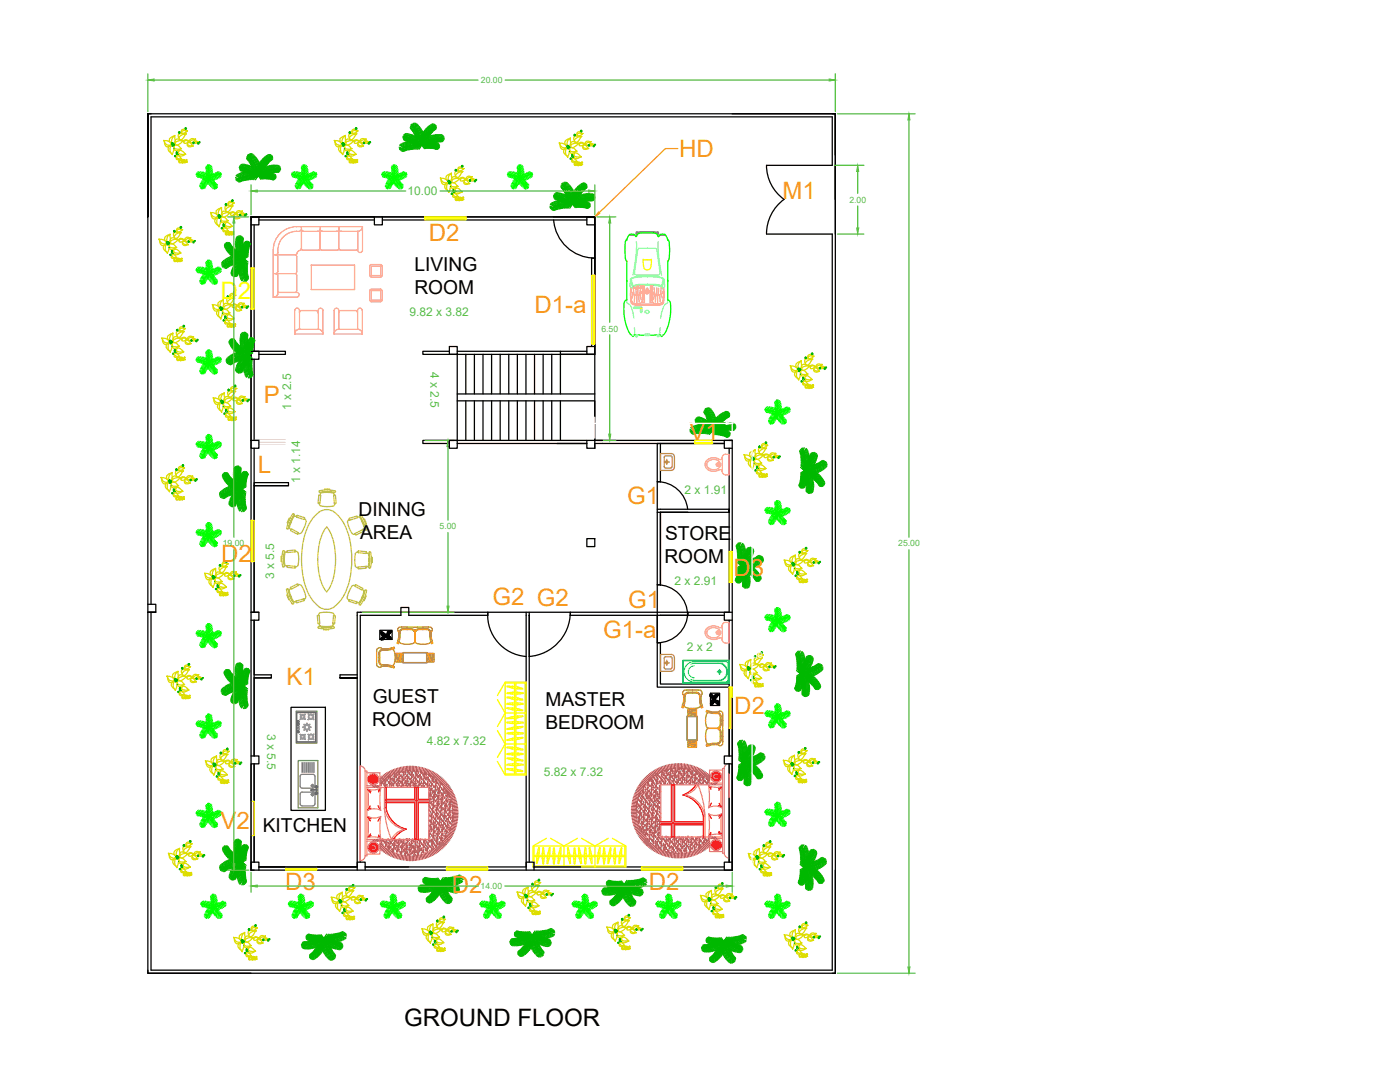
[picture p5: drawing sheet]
<svg xmlns="http://www.w3.org/2000/svg" width="279mm" height="216mm" viewBox="0 0 279 216" stroke-linecap="round" stroke-linejoin="round" font-family="sans-serif">
<defs><g id="words">
<g font-size="4.8" fill="#f8991e">
<text x="135.5" y="31.4">HD</text>
<text x="156.1" y="39.7">M1</text>
<text x="85.6" y="48.1">D2</text>
<text x="106.6" y="62.4">D1-a</text>
<text x="52.6" y="80.5">P</text>
<text x="137.6" y="87.8">V1</text>
<text x="51.5" y="94.3">L</text>
<text x="125.2" y="100.5">G1</text>
<text x="44.1" y="112.2">D2</text>
<text x="146.4" y="115">D3</text>
<text x="98.3" y="120.8">G2 G2</text>
<text x="125.3" y="121.3">G1</text>
<text x="120.4" y="127.4">G1-a</text>
<text x="57.2" y="136.7">K1</text>
<text x="146.5" y="142.5">D2</text>
<text x="44" y="165.4">V2</text>
<text x="56.9" y="177.5">D3</text>
<text x="90.2" y="178.2">D2</text>
<text x="129.5" y="177.6">D2</text>
</g>
<text font-size="4.8" fill="#ff0" x="44" y="59.6">D2</text>
<text font-size="4.8" x="80.6" y="204.8">GROUND FLOOR</text>
<g font-size="3.8">
<text x="82.7" y="54.1">LIVING</text>
<text x="82.7" y="58.7">ROOM</text>
<text x="71.6" y="102.9">DINING</text>
<text x="71.9" y="107.5">AREA</text>
<text x="132.7" y="107.7">STORE</text>
<text x="132.6" y="112.3">ROOM</text>
<text x="74.4" y="140.2">GUEST</text>
<text x="108.8" y="140.9">MASTER</text>
<text x="74.3" y="144.9">ROOM</text>
<text x="108.8" y="145.6">BEDROOM</text>
<text x="52.5" y="166.1">KITCHEN</text>
</g>
<g font-size="2.4" fill="#58ba48">
<text x="81.3" y="39">10.00</text>
<text x="81.7" y="63">9.82 x 3.82</text>
<text x="85.9" y="74.2" transform="rotate(90 85.9 74.2)">4 x 2.5</text>
<text x="58.1" y="81.7" transform="rotate(-90 58.1 81.7)">1 x 2.5</text>
<text x="59.9" y="96.4" transform="rotate(-90 59.9 96.4)">1 x 1.14</text>
<text x="136.6" y="98.6">2 x 1.91</text>
<text x="54.7" y="115.6" transform="rotate(-90 54.7 115.6)">3 x 5.5</text>
<text x="134.6" y="116.8">2 x 2.91</text>
<text x="137.1" y="130">2 x 2</text>
<text x="53.3" y="146.4" transform="rotate(90 53.3 146.4)">3 x 5.5</text>
<text x="85.2" y="148.8">4.82 x 7.32</text>
<text x="108.5" y="154.8">5.82 x 7.32</text>
</g>
<g font-size="1.7" fill="#58ba48">
<text x="96" y="16.6">20.00</text>
<text x="169.5" y="40.5">2.00</text>
<text x="120" y="66.2">6.50</text>
<text x="87.7" y="105.6">5.00</text>
<text x="44.5" y="109">19.00</text>
<text x="179.3" y="109">25.00</text>
<text x="95.9" y="177.4">14.00</text>
</g>
<text font-size="1.7" fill="#fff" x="147.9" y="131.4">12.50</text>
</g></defs>
<!-- layer: 0 -->
<g fill="none" stroke="#000" stroke-width=".25">
<path d="M29.5 22.7h137.2v171.5h-137.2v-171.5v20.6M29.5 22.7h.6M29.5 22.7v.6M146.1 22.7h20.6M166.7 30.9v-8.2v10.3M166.7 39.8v-6.8v13.7M50.7 44.9v25.2M51.7 43.9h23M76.3 43.3v1.6h-1.6v-1.6h-24.6h1.6v1.6h-1.6M76.3 43.9h40.8M110.5 43.3h8.2v8.2h-.6v17.6M110.5 43.9a8.2 8.2 0 0 0 8.2 7.6v3.4"/>
<path d="M117.1 43.3h1.6h-1.6v1.6h1.6M118.7 43.3v27.4h-6.9v-.6h5.3M118.7 43.3v27.4h-27.5v17.2M118.7 43.3h-68.6v44.6M50.7 71.7v16.2h6.3M51.7 70.7h5.3v-.6h-6.9h1.6v1.6h-1.6M89.7 70.1h-5.3v.6h6.8M89.7 69.1h1.5v1.6h-1.5zM91.2 80h27.5v7.9h-27.5M91.2 78.6h27.5M91.2 70.1h20.6M93 70.7v7.9"/>
<path d="M93 80v7.9M94.7 70.7v7.9M94.7 80v7.9M96.4 70.7v7.9M96.4 80v7.9M98.1 70.7v7.9M98.1 80v7.9M99.8 70.7v7.9M99.8 80v7.9M101.5 70.7v7.9M101.5 80v7.9M103.3 70.7v7.9"/>
<path d="M103.3 80v7.9M105 70.7v7.9M105 80v7.9M106.7 70.7v7.9M106.7 80v7.9M108.4 70.7v7.9M108.4 80v7.9M110.1 70.7v7.9M110.1 80v7.9M111.8 70.7v7.9M111.8 80v7.9M118.7 69.1h-1.6v1.6h1.6"/>
<path d="M50.1 87.9h1.6v1.5h-1.6zM50.7 89.4v32.8v-25.3h6.9M50.7 96.3h6.9v.6h-6.9zM51.7 88.5h5.3M89.7 87.9h1.5v1.5h-1.5zM91.2 87.9h-6.8v.6h5.3M91.2 88.5h25.9M117.1 87.9v1.5h1.6M118.7 89.4v-.9h25.8h-12.7v7.7l-.6-.1M120.3 87.9h-1.6v1.5M131.2 96.1a6.1 6.1 0 0 1 6 5.5M131.8 88.5h-.6v48.6h14.3"/>
<path d="M145.5 89.4v32.8h-74.2v50.8h-19.6h19.6M146.1 87.9h-27.4v-44.6h-68.6v130.3M146.1 87.9h-1.6v1.5h1.6M146.1 87.9v85.7M117.1 107.5h1.6v1.6h-1.6zM131.2 101.6h14.3v.6v-.6v.6h-13.7h5.5M131.2 102.2h.6M131.8 102.2v14.5v-14.5M131.8 116.7h-.6a6.1 6.1 0 0 1 6 6.1M29.5 120.6h1.6v1.6h-1.6h1.6M30.1 120.6v-97.3h136v9.7h-13.1a8.4 8.4 0 0 0 3.5 6.8 8.5 8.5 0 0 0-3.5 6.9h13.1v146.9h-136v-71.4M50.7 135.3h3.4v-.6h-3.4v-10.9v27v-15.5h3.4"/>
<path d="M51.7 122.2h-1.6h1.6v1.6h-1.6M71.3 134.7h-3.4v.6h3.4M75.8 125.8h2.5v1.8h-2.5zM76 126.3l.2 .5h.8l-.3 .3-.3-.2-.5 .7M76 127.4l.1 .1M76 126.3h.1M76.1 126l-.1 .3M76.1 126.2l.5 .5M76.2 127.6v.1M76.2 127.2l.2 .2M76.2 126.1v.1M76.2 126.5h-.1"/>
<path d="M76.4 127.1l.2 .1M76.4 127.5v.1M76.4 126.2l-.1 .2M76.6 126.7h-.3M76.6 126.4v.2M76.6 127.2l.1 .3M76.7 126.7v.3M76.7 127.1v.4l-.5 .2-.3-.1h.2l.6-.5M76.8 127.1l.4 .1M76.8 126.7v.3M76.8 127l.4 .1M77.2 126.6l-.4 .1"/>
<path d="M77.2 126.6l.2 .3M77.2 126.5l-.5 .2M77.3 126.6l.1 .3M77.3 127.1l.8 .5M77.3 126.1l.1 .2M77.4 127.1v.3M77.4 126.4l.3 .1M77.6 126.9l-.2 .1M77.6 127.2v.2M77.6 126v.1M77.7 126.2l.2 .2M77.8 126l.1-.1 .3 .1-.5 .7-.3-.2-.2 .2-.1 .3 .6-.2 .3 .4 .1 .4-.8-.2v-.3l-.3-.2-.3 .2"/>
<path d="M77.8 126l-.2-.1-.1 .2-.2-.1v.5l-.3 .3-.3-.1 .1-.3-.7-.4v.2M77.9 125.9v.1M77.9 127.1l-.2 .1M77.9 127.4v.1M77.9 126.1l.2 .1M78 127.3h-.1M78.2 126l-.8 .4M97.3 122.2a8.3 8.3 0 0 0 7.7 8.8M97.4 122.2v.6h-15.8v-1.6h-1.6v1.6h-8.1v49.2M105 122.2v50.8h-32.1M105.6 122.8v49.2M105.6 122.8h.1"/>
<path d="M105.6 122.2v8.8M113.8 122.2a8.9 8.9 0 0 1-8.2 8.8M113.8 122.2v.6h30.7M131.2 122.8v5.5h.6M131.8 128.2v8.3h13.7M137.3 122.2a6.1 6.1 0 0 1-6.1 6.1M137.3 122.2v.6h-5.5M141.7 138.7h.1M141.8 138.3h1.8v2.5h-1.8zM141.8 138.4l.6 .5-.1 .3 .2 .3 .1-.8 .5-.2 .3 .1M141.9 138.9h-.2M141.9 138.5v.2"/>
<path d="M142.1 139.1l-.2 .1M142.1 138.7l-.1 .2M142.2 139.2l-.2-.2-.2-.6-.1 .6h.2l-.1 .2h.5l.2 .3-.2 .3M142.3 139.9h-.3M142.3 138.9l-.1 .2M142.3 139.3l-.1 .5M142.3 139.8h-.3l-.1 .5h-.1v.3l.6-.2M142.3 139.9l.2 .2M142.3 139.8l-.1 .4M142.4 139.8l.2 .4h-.2v.2M142.4 139.8h.1M142.4 139.3h.2"/>
<path d="M142.6 139.2h-.3M142.6 139.3l.2 .4M142.6 138.8l.1 .3M142.7 139.3l.1 .4M142.7 139.7l-.3-.1v.2M142.7 139.7l.2 .2M142.7 139.7l-.3 .2M142.7 139.1h.3M142.8 139.8l-.3 .1M142.9 139.9l-.2 .3 .5 .3v.1l.2 .1 .1-.3M142.9 138.6v.2M142.9 139.8h.1"/>
<path d="M142.9 139.8h.4l.2 .6M142.9 139.9l.3 .2 .2 .6M142.9 138.9l.3 .1M143 140l-.1 .2M143.1 138.5v.1M143.2 138.6h.2l-.4 .7-.3-.1-.1 .3 .3 .3M143.2 138.6l-.5 .5M143.2 138.7h.1M143.3 139.9h-.3M145.5 123.8v27M146.1 122.2h-1.6v1.6h1.6M50.1 150.8h1.6v1.6h-1.6v21.2"/>
<path d="M50.7 152.4v19.6M58.1 141.1h6.8v20.6h-6.8zM141.8 140.4h.2M141.9 140.1h.3M142.1 140.4v.1M142.2 140.2l-.4 .4M142.2 140.2l.1 .2M143.2 140.2l-.2 .2M143.3 140.4l-.1 .2M143.4 140.4h.1M143.4 140.1l-.1 .1M145.5 152.4v19.6"/>
<path d="M146.1 150.8h-1.6v1.6h1.6v20.6M50.1 173.6v-1.6h1.6v1.6M50.1 173.6h96M71.3 173.6v-1.6h1.6v1.6M105 173.6v-1.6h1.6v1.6M106.4 173h38.1M146.1 172h-1.6v1.6h1.6M166.7 173.6v20.6h-.6M29.5 193.6v.6h20.6"/>
</g>
<!-- layer: A-HT -->
<g fill="none" stroke="#b85c5c" stroke-width=".25">
<path d="M74.4 156.8l.4 .3M74.9 156.8l.4 .3M75.3 156.8l.2 .1M75.6 157.1h.1M75.8 156.8h.1M75.8 156.1l.2 .2M75.8 155.3l.6 .7M75.8 155.7l.4 .4M75.9 156.7h.1M76 155l.6 .8M76 156.8h.1M76.1 156.7h.1"/>
<path d="M76.1 156.4h.1M76.2 154.9l.6 .7M76.3 156.2h.1M76.4 156.1h.1M76.4 156.4h.1M76.5 154.7l.5 .8M76.6 156.7h.1M76.6 155.8h.1M76.7 156.4h.1M76.7 154.5l.5 .8M76.7 156.5h.1M76.8 156.9h.1"/>
<path d="M76.8 155.9h.1M76.8 157h.1M76.8 156h.1M76.9 157h.1M76.9 156.7h.1M76.9 156.3h.1M76.9 156.2h.1M76.9 154.3l.5 .9M77 156.1h.1M77 155.8h.1M77 155.5h.1M77 156.8h.1"/>
<path d="M77.2 156.7h.1M77.2 155.9h.1M77.2 154.2l.5 .8M77.2 155.7h.1M77.3 157.1h.1M77.3 155.8h.1M77.4 154l.5 .9M77.5 156.3h.1M77.5 155.4h.1M77.6 156.2h.1M77.6 155.1h.1M77.6 156.1h.1"/>
<path d="M77.6 156.3h.1M77.6 155.3h.1M77.7 157h.1M77.7 153.9l.4 .9M77.7 156.6h.1M77.8 156.4h.1M77.8 156.1h.1M77.8 156.7h.1M77.8 155.9h.1M77.9 155h.1M77.9 155.1h.1M77.9 155.7h.1"/>
<path d="M77.9 155.5h.1M77.9 155.2h.1M77.9 155.3h.1M77.9 156.5h.1M78 153.8l.4 .9M78.1 156.9h.1M78.1 155.9h.1M78.1 154.9h.1M78.1 156.3h.1M78.2 155.5h.1M78.2 156.8h.1M78.3 153.7l.3 .9"/>
<path d="M78.4 156.4h.1M78.4 155.4h.1M78.4 155.9h.1M78.5 156.8h.1M78.5 156.6h.1M78.5 155.5h.1M78.5 155.8h.1M78.5 155h.1M78.5 155.9h.1M78.5 153.5l.4 .9M78.5 156.9h.1M78.6 156.7h.1"/>
<path d="M78.6 156.4h.1M78.7 156h.1M78.7 155.8h.1M78.7 155.5h.1M78.7 154.8h.1M78.8 156.3h.1M78.8 155.5h.1M78.8 154.6h.1M78.8 155.1h.1M78.8 154.9h.1M78.8 156.2h.1M78.8 153.4l.3 1"/>
<path d="M78.8 154.7h.1M78.9 156.2h.1M78.9 155.2h.1M79.1 156.8h.1M79.1 155.9h.1M79.1 156.5h.1M79.1 153.3l.3 1M79.1 155.1h.1M79.1 155.2h.1M79.2 156.7h.1M79.2 155.7h.1M79.2 154.7h.1"/>
<path d="M79.3 156.8h.1M79.3 155.8h.1M79.3 154.8h.1M79.4 155.5h.1M79.4 153.3l.2 .9M79.4 157h.1M79.4 156.4h.1M79.4 154.7h.1M79.4 156.7h.1M79.4 156.8h.1M79.5 156.3h.1M79.5 156.1h.1"/>
<path d="M79.5 155.8h.1M79.6 155.4h.1M79.6 155.2h.1M79.6 155h.1M79.6 154.5h.1M79.7 153.2l.2 .9M79.7 154.5h.1M79.7 156.5h.1M79.7 155.4h.1M79.7 154.4h.1M79.7 154.6h.1M79.7 156.8h.1"/>
<path d="M79.7 155.9h.1M79.7 155.1h.1M79.8 154.2h.1M79.9 153.1l.2 1M80 156.2h.1M80 154.9h.1M80 156.9h.1M80 155.9h.1M80 156.4h.1M80 155.5h.1M80 154.7h.1M80.1 157.1h.1"/>
<path d="M80.1 156.1h.1M80.1 155.1h.1M80.2 157h.1M80.2 153l.2 1M80.2 155.2h.1M80.3 156.6h.1M80.3 156.4h.1M80.3 156.5h.1M80.3 155.2h.1M80.3 156.8h.1M80.3 156h.1M80.3 156.1h.1"/>
<path d="M80.4 155.1h.1M80.4 154.2h.1M80.4 155.7h.1M80.4 155.5h.1M80.4 155.3h.1M80.5 154.8h.1M80.5 156.7h.1M80.5 155.7h.1M80.5 154.7h.1M80.5 153l.2 1M80.5 154.2h.1M80.6 154.4h.1"/>
<path d="M80.6 156.8h.1M80.6 154.3h.1M80.6 155.6h.1M80.6 156.9h.1M80.6 156.4h.1M80.7 155.5h.1M80.7 154.7h.1M80.8 156.2h.1M80.8 155.2h.1M80.8 154.2h.1M80.8 153l.1 .9M80.9 155.8h.1"/>
<path d="M80.9 154.6h.1M80.9 156.3h.1M80.9 155.3h.1M80.9 154.3h.1M80.9 155.9h.1M81 156.8h.1M81 156h.1M81 155.1h.1M81 154.3h.1M81.1 156.9h.1M81.1 156.7h.1M81.1 152.9l.1 1"/>
<path d="M81.1 156.4h.1M81.2 154.9h.1M81.2 156h.1M81.2 155.8h.1M81.2 156.2h.1M81.2 155.6h.1M81.3 156.4h.1M81.3 154.7h.1M81.3 155.5h.1M81.3 155.1h.1M81.3 155h.1M81.3 157h.1"/>
<path d="M81.3 156h.1M81.3 153.9h.1M81.4 154.7h.1M81.4 152.9v1M81.4 154.3h.1M81.4 153.9h.1M81.4 154.1h.1M81.5 156.5h.1M81.5 155.3h.1M81.5 153.9h.1M81.5 156.6h.1M81.6 156.8h.1"/>
<path d="M81.6 156h.1M81.6 155.1h.1M81.6 154.3h.1M81.6 156.5h.1M81.6 155.4h.1M81.6 154.4h.1M81.7 152.9v1M81.7 156.6h.1M81.7 155.6h.1M81.7 154.6h.1M81.7 155.5h.1M81.8 154.3h.1"/>
<path d="M81.8 155.6h.1M81.8 156.9h.1M81.9 157h.1M81.9 156.4h.1M81.9 155.6h.1M81.9 154.7h.1M81.9 153.9h.1M81.9 156.8h.1M82 156.3h.1M82 152.9v1M82 156.1h.1M82 155.9h.1"/>
<path d="M82 154.6h.1M82.1 155.4h.1M82.1 155.9h.1M82.1 154.6h.1M82.1 155.3h.1M82.1 156.2h.1M82.1 155.2h.1M82.1 154.2h.1M82.2 155h.1M82.2 156.9h.1M82.2 156h.1M82.2 154.6h.1"/>
<path d="M82.2 155.2h.1M82.2 154.4h.1M82.3 154.3h.1M82.3 154.1h.1M82.3 152.9v1M82.4 156.2h.1M82.4 154.9h.1M82.4 156.3h.1M82.4 156.7h.1M82.4 155.7h.1M82.4 154.7h.1M82.5 156.5h.1"/>
<path d="M82.5 156.9h.1M82.5 155.8h.1M82.5 154.8h.1M82.6 155.6h.1M82.6 154.8h.1M82.6 153.9h.1M82.6 152.9l-.1 1M82.7 155.2h.1M82.7 154h.1M82.7 155.3h.1M82.7 156.6h.1M82.7 157h.1"/>
<path d="M82.8 156.6h.1M82.8 156.4h.1M82.8 156.1h.1M82.8 156.9h.1M82.8 156.2h.1M82.9 155.2h.1M82.9 154.3h.1M82.9 152.9l-.1 1M82.9 155.7h.1M82.9 155.6h.1M82.9 154.2h.1M83 156.5h.1"/>
<path d="M83 155.5h.1M83 154.5h.1M83 155.3h.1M83 156.9h.1M83 155.6h.1M83 154.3h.1M83 154.8h.1M83 154.7h.1M83.1 154.4h.1M83.1 154h.1M83.2 156.5h.1M83.2 155.6h.1"/>
<path d="M83.2 154.8h.1M83.2 153l-.1 .9M83.3 157h.1M83.3 156h.1M83.3 155h.1M83.3 155.9h.1M83.3 154.6h.1M83.4 156.1h.1M83.4 155.1h.1M83.4 154.1h.1M83.5 156.9h.1M83.5 156.1h.1"/>
<path d="M83.5 153l-.2 1M83.5 155.2h.1M83.5 154.3h.1M83.5 154.9h.1M83.6 156.9h.1M83.6 156.7h.1M83.6 156.3h.1M83.6 155h.1M83.7 156.5h.1M83.7 156h.1M83.7 155.9h.1M83.8 155.6h.1"/>
<path d="M83.8 156.8h.1M83.8 155.7h.1M83.8 154.7h.1M83.8 153l-.2 1M83.8 156.5h.1M83.8 154.8h.1M83.8 155.1h.1M83.8 155h.1M83.9 154.7h.1M83.9 156.5h.1M83.9 155.3h.1M83.9 156.6h.1"/>
<path d="M83.9 154.3h.1M84 154.1h.1M84.1 153.1l-.3 1M84.1 156.2h.1M84.1 155.2h.1M84.1 154.2h.1M84.1 156.9h.1M84.1 156.1h.1M84.1 154.4h.1M84.2 156.4h.1M84.2 155.4h.1M84.2 154.3h.1"/>
<path d="M84.2 155.6h.1M84.2 156.9h.1M84.3 153.2l-.2 .9M84.4 156.5h.1M84.4 154.8h.1M84.4 157h.1M84.4 155.7h.1M84.4 154.6h.1M84.5 156.8h.1M84.5 154.7h.1M84.5 156.3h.1M84.5 155.9h.1"/>
<path d="M84.5 156.2h.1M84.6 155.9h.1M84.6 157h.1M84.6 156h.1M84.6 155h.1M84.6 155.5h.1M84.6 153.3l-.3 .9M84.6 155.3h.1M84.7 155h.1M84.7 156.9h.1M84.7 156.1h.1M84.8 155.2h.1"/>
<path d="M84.8 154.4h.1M84.8 154.6h.1M84.8 156.2h.1M84.8 155h.1M84.8 156.3h.1M84.9 156.5h.1M84.9 155.5h.1M84.9 154.5h.1M84.9 153.3l-.3 1M85 156.6h.1M85 155.6h.1M85 154.6h.1"/>
<path d="M85 156.5h.1M85 155.7h.1M85 154.8h.1M85 155.3h.1M85.1 156.6h.1M85.1 155.3h.1M85.2 153.4l-.3 1M85.3 157.1h.1M85.3 156.6h.1M85.3 156.1h.1M85.3 157h.1M85.3 156.5h.1"/>
<path d="M85.4 155.3h.1M85.4 156.2h.1M85.4 156.3h.1M85.4 156.9h.1M85.4 155.7h.1M85.4 155.8h.1M85.4 157h.1M85.4 155.6h.1M85.4 153.5l-.3 .9M85.5 155.3h.1M85.5 154.9h.1M85.6 154.7h.1"/>
<path d="M85.6 160h.1M85.6 159.1h.1M85.6 157.4h.1M85.6 158.3h.1M85.7 156.5h.1M85.7 155.9h.1M85.7 155.7h.1M85.7 154.9h.1M85.7 160h.1M85.7 159.8h.1M85.7 158.8h.1M85.7 157.8h.1"/>
<path d="M85.7 156.8h.1M85.7 154.7h.1M85.7 158.6h.1M85.7 157.3h.1M85.7 156h.1M85.7 153.7l-.4 .9M85.8 159.5h.1M85.8 158.6h.1M85.8 159.4h.1M85.8 159.9h.1M85.8 158.9h.1M85.8 157.9h.1"/>
<path d="M85.8 156.9h.1M85.8 155.9h.1M85.8 154.9h.1M85.8 159.1h.1M85.9 158.7h.1M85.9 158.5h.1M85.9 159.5h.1M85.9 158.2h.1M86 156.2h.1M86 157.8h.1M86 155h.1M86 157h.1"/>
<path d="M86 155.3h.1M86 157.6h.1M86 153.8l-.4 .9M86 156.3h.1M86.1 157.4h.1M86.1 158.9h.1M86.1 156.9h.1M86.1 156.8h.1M86.2 156.5h.1M86.2 159.6h.1M86.2 158.6h.1M86.2 157.5h.1"/>
<path d="M86.2 155.5h.1M86.2 156.1h.1M86.3 157.5h.1M86.3 159.1h.1M86.3 155.9h.1M86.3 158.3h.1M86.3 156.6h.1M86.3 153.9l-.5 .9M86.3 155.7h.1M86.3 155.6h.1M86.3 155.3h.1M86.3 159.2h.1"/>
<path d="M86.3 155.2h.1M86.3 158h.1M86.4 159.3h.1M86.5 159h.1M86.5 158h.1M86.5 157h.1M86.5 156h.1M86.5 154l-.4 .9M86.6 158.7h.1M86.6 159.6h.1M86.6 155.6h.1M86.6 159.8h.1"/>
<path d="M86.6 156.2h.1M86.6 157h.1M86.6 157.9h.1M86.6 159.7h.1M86.6 159.2h.1M86.6 158.2h.1M86.6 157.2h.1M86.6 156.1h.1M86.6 155.7h.1M86.6 155.3h.1M86.6 159.4h.1M86.7 159.6h.1"/>
<path d="M86.7 158.3h.1M86.7 159h.1M86.7 158.8h.1M86.7 158.6h.1M86.8 154.2l-.5 .8M86.8 158.1h.1M86.8 157.9h.1M86.9 157.7h.1M86.9 157.5h.1M86.9 158.3h.1M86.9 159.1h.1M86.9 157.3h.1"/>
<path d="M86.9 156.6h.1M86.9 157.2h.1M86.9 156h.1M86.9 155.7h.1M86.9 157h.1M86.9 159.9h.1M87 158.6h.1M87 156.8h.1M87 159.9h.1M87 159.8h.1M87 158.8h.1M87 157.8h.1"/>
<path d="M87 155.8h.1M87 156.4h.1M87 154.3l-.5 .9M87.1 156.2h.1M87.1 155.9h.1M87.2 156.3h.1M87.2 158.8h.1M87.2 159.6h.1M87.2 157.9h.1M87.2 158.9h.1M87.2 156.2h.1M87.2 157h.1"/>
<path d="M87.2 157.6h.1M87.2 156.4h.1M87.3 159h.1M87.3 154.5l-.6 .8M87.3 159.3h.1M87.3 158.3h.1M87.3 157.3h.1M87.3 156.3h.1M87.4 160h.1M87.4 159.4h.1M87.4 158.4h.1M87.4 157.4h.1"/>
<path d="M87.4 156.4h.1M87.4 159.7h.1M87.5 159.3h.1M87.5 159.2h.1M87.5 159.1h.1M87.5 157.9h.1M87.5 157.5h.1M87.5 158.3h.1M87.5 156.7h.1M87.5 154.7l-.5 .8M87.5 156.6h.1M87.5 158.8h.1"/>
<path d="M87.5 158h.1M87.6 159.3h.1M87.6 158.4h.1M87.6 158.2h.1M87.7 158h.1M87.7 157.5h.1M87.7 157.4h.1M87.8 154.9l-.6 .7M87.8 157.1h.1M87.8 156.9h.1M87.8 158.8h.1M87.8 159.6h.1"/>
<path d="M87.8 159.1h.1M87.8 158.1h.1M87.8 156.2h.1M87.8 157h.1M87.8 157.9h.1M87.8 156.6h.1M87.8 158.3h.1M87.9 156.5h.1M87.9 159.6h.1M88 155l-.6 .8M88.1 158.6h.1M88.1 157.5h.1"/>
<path d="M88.1 158.3h.1M88.1 159.2h.1M88.1 159.6h.1M88.1 156.5h.1M88.1 157.3h.1M88.2 158.7h.1M88.2 156.6h.1M88.2 159.9h.1M88.2 159.7h.1M88.2 155.2l-.6 .8M88.2 157.7h.1M88.2 156.7h.1"/>
<path d="M88.3 159.6h.1M88.3 159.4h.1M88.3 159.1h.1M88.4 157.6h.1M88.4 158.7h.1M88.4 158.8h.1M88.4 159.6h.1M88.4 158.5h.1M88.4 155.4l-.6 .7M88.5 158.3h.1M88.5 159h.1M88.5 157.7h.1"/>
<path d="M88.5 157.1h.1M88.5 157.9h.1M88.5 157.8h.1M88.6 157.4h.1M88.6 159.3h.1M88.6 158.3h.1M88.6 157.3h.1M88.6 155.7l-.6 .6M88.7 159.3h.1M88.8 159.2h.1M88.8 158h.1M88.8 157.5h.1"/>
<path d="M88.8 158.4h.1M88.8 159.3h.1M88.9 155.9l-.7 .6M89 159.8h.1M89 158.8h.1M89 157.8h.1M89 158.3h.1M89 160h.1M89 159h.1M89 157.9h.1M89.1 158.8h.1M89.1 159.7h.1"/>
<path d="M89.1 156.1l-.8 .6M89.1 157.9h.1M89.1 159.9h.1M89.2 159.4h.1M89.2 159h.1M89.2 158.8h.1M89.3 158.6h.1M89.3 156.3l-.8 .6M89.3 158.1h.1M89.3 159.9h.1M89.3 158.7h.1M89.4 159.2h.1"/>
<path d="M89.4 160h.1M89.4 158.4h.1M89.4 156.5l-.7 .6M89.5 159.6h.1M89.5 158.6h.1M89.6 159h.1M89.6 156.8l-.8 .5M89.7 159h.1M89.7 158.8h.1M89.7 159.7h.1M89.8 159.1h.1M89.8 157l-.8 .6"/>
<path d="M89.9 157.3l-.8 .5M90 159.7h.1M90.1 157.5l-.8 .5M90.3 157.8l-.9 .4M90.4 158l-.9 .5M90.5 158.3l-.9 .4M90.6 158.6l-.9 .4M90.8 158.8l-.9 .4M90.8 159.1l-.9 .3M91 159.4l-1 .3M91 159.7l-.9 .2M91.1 160l-.9 .2"/>
<path d="M126.2 159.7l1 .2M126.3 159.4l1 .3M126.4 159.2l.9 .2M126.5 158.9l.9 .3M126.6 158.6l.9 .3M126.7 158.3l.9 .4M126.8 158l.9 .4M126.9 157.8l.9 .4M127 157.5l.9 .5M127.2 157.2l.8 .5M127.3 157l.9 .5M127.4 159.5h.1"/>
<path d="M127.5 159.7h.1M127.5 156.7l.8 .6M127.5 158.8h.1M127.6 158.8h.1M127.6 159.8h.1M127.6 156.5l.8 .5M127.7 159h.1M127.7 159.9h.1M127.7 158.6h.1M127.7 159.8h.1M127.8 159.3h.1M127.8 156.2l.8 .6"/>
<path d="M127.8 158.4h.1M128 158.4h.1M128 159.4h.1M128 158.9h.1M128 156l.8 .6M128.1 160h.1M128.1 159.7h.1M128.1 159.5h.1M128.1 158.9h.1M128.1 158h.1M128.2 159.1h.1M128.2 155.8l.7 .6"/>
<path d="M128.2 158.8h.1M128.2 158.7h.1M128.2 157.9h.1M128.3 158.2h.1M128.3 159.2h.1M128.3 158h.1M128.3 157.8h.1M128.4 155.5l.7 .7M128.4 157.4h.1M128.4 158.1h.1M128.4 159.1h.1M128.4 159.3h.1"/>
<path d="M128.4 158.5h.1M128.4 157.1h.1M128.5 157.6h.1M128.5 157.2h.1M128.5 158.2h.1M128.5 159.2h.1M128.5 156.9h.1M128.6 158.2h.1M128.6 159.5h.1M128.6 155.3l.7 .7M128.6 157h.1M128.6 159.6h.1"/>
<path d="M128.7 159.8h.1M128.8 158.9h.1M128.8 158.1h.1M128.8 157.2h.1M128.8 155.1l.7 .7M128.8 156.7h.1M128.8 157.7h.1M128.8 158.7h.1M128.8 159.7h.1M128.8 157.3h.1M128.9 158.6h.1M128.9 159.9h.1"/>
<path d="M128.9 159.8h.1M129 159.4h.1M129 154.9l.6 .7M129 159.1h.1M129 159h.1M129.1 159.4h.1M129.1 158.5h.1M129.1 156.8h.1M129.1 157.6h.1M129.1 158.3h.1M129.1 158.1h.1M129.1 156.3h.1"/>
<path d="M129.2 158.9h.1M129.2 157.7h.1M129.2 156.3h.1M129.2 157.3h.1M129.2 158.3h.1M129.2 159.3h.1M129.2 154.7l.7 .7M129.2 157.4h.1M129.3 157.2h.1M129.3 157.5h.1M129.3 158.5h.1M129.3 159.5h.1"/>
<path d="M129.3 156.8h.1M129.3 156.4h.1M129.3 156.5h.1M129.4 159.8h.1M129.4 156.4h.1M129.4 158.9h.1M129.4 158.1h.1M129.4 157.2h.1M129.4 155.9h.1M129.4 156.6h.1M129.4 154.5l.6 .8M129.5 157.9h.1"/>
<path d="M129.5 156.7h.1M129.5 159.2h.1M129.5 159.3h.1M129.6 156.9h.1M129.6 157.9h.1M129.6 159h.1M129.6 160h.1M129.6 155.9h.1M129.7 154.3l.6 .8M129.7 159.4h.1M129.7 158.5h.1M129.7 155.6h.1"/>
<path d="M129.7 157.6h.1M129.7 156.8h.1M129.7 155.9h.1M129.8 156.9h.1M129.8 158.3h.1M129.8 159.7h.1M129.8 155.7h.1M129.8 159.4h.1M129.8 159.6h.1M129.8 159.3h.1M129.9 158.8h.1M129.9 154.2l.6 .8"/>
<path d="M129.9 158.6h.1M129.9 158.4h.1M130 159.8h.1M130 158h.1M130 158.9h.1M130 158.1h.1M130 157.2h.1M130 157.7h.1M130 155.5h.1M130 156.6h.1M130 157.6h.1M130 158.6h.1"/>
<path d="M130 159.6h.1M130 156h.1M130 157.5h.1M130 157.3h.1M130.1 156.4h.1M130.1 155.5h.1M130.1 158.6h.1M130.1 157.3h.1M130.1 159.9h.1M130.1 157.1h.1M130.1 155.7h.1M130.1 156.7h.1"/>
<path d="M130.1 157.7h.1M130.1 158.7h.1M130.1 159.7h.1M130.1 154l.6 .8M130.2 156.8h.1M130.2 156.6h.1M130.2 156.2h.1M130.3 155.9h.1M130.3 155.8h.1M130.3 159.4h.1M130.3 158.5h.1M130.3 156.3h.1"/>
<path d="M130.3 155.3h.1M130.3 157.6h.1M130.4 157.7h.1M130.4 156.8h.1M130.4 156h.1M130.4 158.9h.1M130.4 155.1h.1M130.4 156.4h.1M130.4 153.8l.5 .9M130.4 155.2h.1M130.4 156.2h.1M130.4 157.2h.1"/>
<path d="M130.4 158.2h.1M130.4 159.2h.1M130.4 159h.1M130.6 159.7h.1M130.6 159.8h.1M130.6 159.6h.1M130.6 155.3h.1M130.6 158.1h.1M130.6 156.6h.1M130.6 157.9h.1M130.6 153.7l.5 .8M130.7 159h.1"/>
<path d="M130.7 157.3h.1M130.7 155.4h.1M130.7 156.4h.1M130.7 155.6h.1M130.7 159.1h.1M130.7 159.3h.1M130.7 158h.1M130.7 158.9h.1M130.7 158.7h.1M130.8 158.3h.1M130.8 158h.1M130.8 155.8h.1"/>
<path d="M130.8 156.8h.1M130.8 157.8h.1M130.8 158.8h.1M130.8 159.9h.1M130.9 157.8h.1M130.9 154.8h.1M130.9 153.5l.5 .9M130.9 157.4h.1M130.9 157h.1M130.9 158h.1M130.9 159h.1M130.9 160h.1"/>
<path d="M130.9 155.7h.1M130.9 159.4h.1M130.9 154.9h.1M130.9 155.9h.1M131 158.6h.1M131 157.1h.1M131 158.3h.1M131 157.7h.1M131 156.8h.1M131 156.9h.1M131 159.6h.1M131 156h.1"/>
<path d="M131 157h.1M131 155.1h.1M131 156.5h.1M131.1 156.2h.1M131.1 156.1h.1M131.1 155.6h.1M131.1 153.4l.5 .9M131.2 155.4h.1M131.2 155.2h.1M131.2 154.7h.1M131.2 156h.1M131.2 156.4h.1"/>
<path d="M131.2 157.5h.1M131.2 158.5h.1M131.2 159.5h.1M131.3 159.8h.1M131.3 154.8h.1M131.3 155.4h.1M131.3 157.3h.1M131.3 158.6h.1M131.3 159h.1M131.3 158.1h.1M131.3 156h.1M131.3 154.5h.1"/>
<path d="M131.3 159.9h.1M131.3 156.4h.1M131.3 155.6h.1M131.3 154.7h.1M131.3 158.7h.1M131.4 159.9h.1M131.4 153.3l.4 .8M131.5 159.4h.1M131.5 155h.1M131.5 159.2h.1M131.5 156.3h.1M131.6 159h.1"/>
<path d="M131.6 157.6h.1M131.6 159.4h.1M131.6 158.6h.1M131.6 155.1h.1M131.6 157.7h.1M131.6 156.9h.1M131.6 156h.1M131.6 158.3h.1M131.7 155.1h.1M131.7 154.3h.1M131.7 158.1h.1M131.7 156.1h.1"/>
<path d="M131.7 157.1h.1M131.7 159.1h.1M131.7 153.1l.4 .9M131.7 157.7h.1M131.7 155.2h.1M131.7 156.2h.1M131.7 157.2h.1M131.7 158.2h.1M131.7 159.3h.1M131.8 157.4h.1M131.8 157.2h.1M131.8 156.8h.1"/>
<path d="M131.8 155.4h.1M131.8 156.6h.1M131.9 156.5h.1M131.9 158h.1M131.9 156.4h.1M131.9 155.6h.1M132 156.4h.1M132 154.7h.1M132 155.9h.1M132 155.7h.1M132 153l.3 .9M132 155.5h.1"/>
<path d="M132.1 155.1h.1M132.1 154.7h.1M132.1 155.7h.1M132.1 154.8h.1M132.1 154.4h.1M132.1 154.6h.1M132.2 155.7h.1M132.2 154.2h.1M132.2 156h.1M132.2 152.9l.4 .9M132.3 155.2h.1M132.3 154.3h.1"/>
<path d="M132.4 154.7h.1M132.4 156h.1M132.5 155.3h.1M132.5 156.3h.1M132.5 154.8h.1M132.5 154.3h.1M132.5 152.8l.3 .9M132.6 156.5h.1M132.6 155.6h.1M132.6 154.4h.1M132.6 155.5h.1M132.6 154.8h.1"/>
<path d="M132.6 153.9h.1M132.7 155h.1M132.7 156.3h.1M132.8 156.2h.1M132.8 156h.1M132.8 156.4h.1M132.8 155.8h.1M132.8 152.7l.3 1M132.9 156.1h.1M132.9 155.4h.1M132.9 155.9h.1M132.9 154.9h.1"/>
<path d="M132.9 153.9h.1M132.9 155.2h.1M132.9 154.3h.1M132.9 155.1h.1M133 154.5h.1M133 154.2h.1M133 155.4h.1M133 154.1h.1M133 154h.1M133.1 155.4h.1M133.1 152.7l.2 .9M133.2 156.5h.1"/>
<path d="M133.2 155.6h.1M133.2 154.8h.1M133.2 153.9h.1M133.3 155.6h.1M133.3 154.6h.1M133.3 154.4h.1M133.3 155.7h.1M133.4 154.4h.1M133.4 155.7h.1M133.4 154.7h.1M133.4 153.7h.1M133.4 152.6l.2 .9"/>
<path d="M133.5 156.1h.1M133.5 154.4h.1M133.5 155.2h.1M133.6 156.5h.1M133.6 156.3h.1M133.6 156.1h.1M133.6 154.7h.1M133.6 156h.1M133.7 155.7h.1M133.7 152.5l.2 1M133.7 156.2h.1M133.7 154.2h.1"/>
<path d="M133.7 156.1h.1M133.7 155.4h.1M133.7 155.2h.1M133.8 154.8h.1M133.8 156.5h.1M133.8 155.7h.1M133.8 154.5h.1M133.8 154.3h.1M133.9 153.9h.1M133.9 155.1h.1M133.9 153.7h.1M133.9 153.6h.1"/>
<path d="M133.9 156.4h.1M134 153.5h.1M134 155.1h.1M134 152.5l.1 1M134.1 155.8h.1M134.1 154.8h.1M134.1 153.8h.1M134.1 156.1h.1M134.2 155.2h.1M134.2 154.4h.1M134.2 153.5h.1M134.2 156h.1"/>
<path d="M134.2 155h.1M134.2 154h.1M134.2 154.1h.1M134.2 155.4h.1M134.3 154.1h.1M134.3 152.4l.1 1M134.4 156.6h.1M134.4 156.4h.1M134.5 156.5h.1M134.5 155.7h.1M134.5 154.8h.1M134.5 155.9h.1"/>
<path d="M134.5 154h.1M134.5 155.5h.1M134.5 154.4h.1M134.5 153.5h.1M134.6 152.4v1M134.6 155.1h.1M134.6 155.8h.1M134.6 154.8h.1M134.6 154.6h.1M134.7 154.2h.1M134.7 156.1h.1M134.7 153.9h.1"/>
<path d="M134.8 153.8h.1M134.8 155.3h.1M134.8 154.4h.1M134.8 153.6h.1M134.8 153.4h.1M134.8 154.7h.1M134.8 156.1h.1M134.9 154.8h.1M134.9 152.4v.9M134.9 156.1h.1M134.9 155.1h.1M134.9 154.1h.1"/>
<path d="M135 156.2h.1M135 155.2h.1M135 154.2h.1M135.1 155.7h.1M135.1 156.5h.1M135.1 154.8h.1M135.1 153.8h.1M135.1 154h.1M135.1 156.4h.1M135.1 155.1h.1M135.1 152.4l.1 .9M135.2 156.4h.1"/>
<path d="M135.3 156.2h.1M135.3 156h.1M135.3 155.7h.1M135.3 154.7h.1M135.3 153.7h.1M135.3 155.8h.1M135.4 156.1h.1M135.4 155.4h.1M135.4 155.3h.1M135.4 154.4h.1M135.4 154.1h.1M135.4 153.6h.1"/>
<path d="M135.4 155.1h.1M135.4 155h.1M135.4 152.4v.9M135.5 155.5h.1M135.5 154.5h.1M135.5 154.2h.1M135.6 154.1h.1M135.6 153.6h.1M135.7 153.4h.1M135.7 156.6h.1M135.7 155.7h.1M135.7 154.4h.1"/>
<path d="M135.7 154.9h.1M135.7 156.4h.1M135.7 155.4h.1M135.7 154.3h.1M135.7 155.8h.1M135.7 154h.1M135.7 152.4v.9M135.8 154.5h.1M135.8 156.5h.1M135.8 155.5h.1M135.8 153.5h.1M136 156.2h.1"/>
<path d="M136 153.5h.1M136 156.1h.1M136 154.8h.1M136 155.3h.1M136 154.4h.1M136 153.6h.1M136 152.4v.9M136.1 156.6h.1M136.1 156.1h.1M136.1 156.3h.1M136.1 156h.1M136.1 155h.1"/>
<path d="M136.1 154h.1M136.2 155.7h.1M136.2 155.4h.1M136.2 155.3h.1M136.3 153.8h.1M136.3 154.8h.1M136.3 155.1h.1M136.3 156.6h.1M136.3 155.7h.1M136.3 154.9h.1M136.3 154.5h.1M136.3 156.4h.1"/>
<path d="M136.3 152.4l-.1 1M136.4 154.4h.1M136.4 154h.1M136.4 155.1h.1M136.4 153.9h.1M136.5 153.7h.1M136.5 153.5h.1M136.5 155.6h.1M136.5 154.6h.1M136.5 153.6h.1M136.6 154.1h.1M136.6 152.4l-.1 1"/>
<path d="M136.6 156.2h.1M136.6 155.8h.1M136.6 154.7h.1M136.6 153.7h.1M136.6 155.4h.1M136.7 154.5h.1M136.7 154.2h.1M136.7 155.3h.1M136.7 153.6h.1M136.9 154.5h.1M136.9 152.5l-.1 1M136.9 156.4h.1"/>
<path d="M136.9 155.8h.1M136.9 156.2h.1M136.9 155.3h.1M136.9 154.2h.1M137 154.9h.1M137 155.8h.1M137 154h.1M137 156h.1M137 155.7h.1M137.1 155.5h.1M137.1 155.1h.1M137.1 154.8h.1"/>
<path d="M137.2 154.7h.1M137.2 154.8h.1M137.2 152.5l-.2 1M137.2 154.2h.1M137.2 156.1h.1M137.3 156.2h.1M137.3 154h.1M137.3 154.8h.1M137.3 155.3h.1M137.3 154.5h.1M137.3 153.6h.1M137.3 153.8h.1"/>
<path d="M137.4 155.9h.1M137.4 154.9h.1M137.4 153.9h.1M137.4 156h.1M137.5 155h.1M137.5 154h.1M137.5 153.8h.1M137.5 152.6l-.2 .9M137.5 155.1h.1M137.5 156.4h.1M137.5 153.9h.1M137.6 155.8h.1"/>
<path d="M137.6 154.9h.1M137.6 156.5h.1M137.6 154h.1M137.8 156.5h.1M137.8 155.5h.1M137.8 154.5h.1M137.8 152.7l-.3 .9M137.8 156.3h.1M137.8 155.4h.1M137.8 154.1h.1M137.8 156h.1M137.9 155.8h.1"/>
<path d="M137.9 156.2h.1M137.9 155.5h.1M137.9 155.4h.1M137.9 155.3h.1M137.9 154.5h.1M137.9 155.1h.1M138 155h.1M138 154.5h.1M138.1 154.3h.1M138.1 152.7l-.3 1M138.1 154.1h.1M138.1 154.5h.1"/>
<path d="M138.1 155.8h.1M138.2 154.5h.1M138.2 156.1h.1M138.2 155.1h.1M138.2 154.1h.1M138.2 155.8h.1M138.2 155h.1M138.3 156.3h.1M138.3 155.3h.1M138.3 154.3h.1M138.3 152.8l-.3 .9M138.4 154.8h.1"/>
<path d="M138.4 156.1h.1M138.5 156.2h.1M138.5 155.4h.1M138.5 154.5h.1M138.6 155.8h.1M138.6 154.8h.1M138.6 156.6h.1M138.6 156.3h.1M138.6 152.9l-.3 .9M138.7 156.1h.1M138.7 155.7h.1M138.7 155.1h.1"/>
<path d="M138.7 155.4h.1M138.7 156.5h.1M138.8 155.3h.1M138.8 155.2h.1M138.8 155.8h.1M138.8 154.8h.1M138.9 155h.1M138.9 154.6h.1M138.9 154.1h.1M138.9 154.4h.1M138.9 153l-.3 .9M139 156.4h.1"/>
<path d="M139 155.4h.1M139 154.4h.1M139 154.2h.1M139 155.5h.1M139.1 156.5h.1M139.1 155.5h.1M139.1 154.2h.1M139.1 154.5h.1M139.1 156.3h.1M139.2 155.4h.1M139.2 154.6h.1M139.2 153.1l-.4 .9"/>
<path d="M139.3 155.8h.1M139.3 154.5h.1M139.4 156h.1M139.4 155h.1M139.4 155.9h.1M139.4 153.3l-.4 .8M139.5 155.8h.1M139.5 155h.1M139.5 156.4h.1M139.5 156h.1M139.6 155.7h.1M139.6 155.6h.1"/>
<path d="M139.6 154.8h.1M139.6 155.1h.1M139.6 156.1h.1M139.7 154.9h.1M139.7 154.7h.1M139.7 153.4l-.4 .9M139.8 156.3h.1M139.8 155.4h.1M139.8 154.6h.1M139.8 155.7h.1M139.8 154.7h.1M139.9 155.8h.1"/>
<path d="M139.9 154.8h.1M139.9 156.5h.1M139.9 155.2h.1M140 153.5l-.5 .9M140 156.5h.1M140.1 155.9h.1M140.1 155h.1M140.2 156.3h.1M140.2 155.3h.1M140.2 155.5h.1M140.2 153.7l-.5 .8M140.3 155.5h.1"/>
<path d="M140.3 156.3h.1M140.4 156h.1M140.4 155.9h.1M140.4 156.3h.1M140.4 155.4h.1M140.5 155.2h.1M140.5 153.8l-.5 .9M140.5 155.8h.1M140.6 155.9h.1M140.7 156.1h.1M140.7 155.9h.1M140.7 154l-.5 .8"/>
<path d="M140.8 156.2h.1M140.9 156.2h.1M141 154.2l-.6 .8M141 156.3h.1M141 156.6h.1M141 155.5h.1M141.1 156.5h.1M141.2 156.3h.1M141.2 156.2h.1M141.2 154.3l-.6 .8M141.2 155.7h.1M141.3 155.9h.1"/>
<path d="M141.4 156.2h.1M141.5 154.5l-.7 .8M141.5 156.3h.1M141.6 154.8l-.6 .6M141.6 155.2l-.4 .4M141.6 155.6l-.2 .2M141.6 156.4h.1M142 156.5h.1M142.1 156.3l-.2 .1M142.6 156.3l-.5 .3M143.1 156.2l-.5 .4M74.8 167.5l-.4 .3"/>
<path d="M75.3 167.5l-.4 .3M75.4 167.6h.1M75.5 167.7l-.2 .1M75.8 167.8h.1M75.9 167.8h.1M76 167.9h.1M76 168.3l-.2 .2M76.1 168.2h.1M76.2 168.4h.1M76.2 168.5l-.4 .4M76.2 167.9h.1M76.3 167.8h.1"/>
<path d="M76.3 167.6h.1M76.4 168.6l-.6 .7M76.4 167.8h.1M76.4 167.5h.1M76.4 168.6h.1M76.5 167.9h.1M76.6 167.9h.1M76.6 168.8l-.6 .8M76.7 168.2h.1M76.7 168h.1M76.8 168.2h.1M76.8 169l-.6 .7"/>
<path d="M76.9 168.3h.1M77 168.9h.1M77 168.7h.1M77 169.2l-.5 .7M77 167.8h.1M77 168.2h.1M77.1 168.1h.1M77.1 167.8h.1M77.2 168.5h.1M77.2 167.8h.1M77.2 168.8h.1M77.2 168.6h.1"/>
<path d="M77.2 169.3l-.5 .8M77.3 169.1h.1M77.3 168.2h.1M77.4 167.6h.1M77.4 169.5l-.5 .8M77.5 167.6h.1M77.5 168.9h.1M77.5 168.3h.1M77.5 169.3h.1M77.6 168.4h.1M77.6 169.5h.1M77.6 168.7h.1"/>
<path d="M77.7 167.8h.1M77.7 169.6l-.5 .8M77.7 169.4h.1M77.8 169.2h.1M77.8 169h.1M77.8 168h.1M77.8 169.3h.1M77.9 168.5h.1M77.9 168.4h.1M77.9 168.1h.1M77.9 169.7l-.5 .9M78 169.1h.1"/>
<path d="M78 168.2h.1M78 167.7h.1M78 168.1h.1M78.1 168.3h.1M78.1 169.6h.1M78.1 169.8l-.4 .9M78.3 168.7h.1M78.3 169.5h.1M78.3 167.8h.1M78.4 167.5h.1M78.4 168.6h.1M78.4 169.6h.1"/>
<path d="M78.4 169.9h.1M78.4 170l-.4 .9M78.4 167.7h.1M78.4 168.7h.1M78.4 169.7h.1M78.5 170h.1M78.5 169.7h.1M78.6 169.5h.1M78.6 168.3h.1M78.6 169.1h.1M78.6 169.3h.1M78.6 170.1l-.3 .9"/>
<path d="M78.7 168.8h.1M78.7 168.9h.1M78.7 168.7h.1M78.7 167.6h.1M78.7 168.4h.1M78.7 169h.1M78.8 168h.1M78.8 167.8h.1M78.8 167.5h.1M78.8 168.3h.1M78.8 169.3h.1M78.9 170.2l-.4 .9"/>
<path d="M78.9 168.7h.1M78.9 169.6h.1M78.9 167.9h.1M79 167.9h.1M79 168h.1M79 169.3h.1M79.1 170.3l-.3 .9M79.2 167.8h.1M79.2 168.8h.1M79.2 169.8h.1M79.2 170h.1M79.2 169.2h.1"/>
<path d="M79.2 168.3h.1M79.2 168h.1M79.2 169h.1M79.3 169.6h.1M79.3 168.3h.1M79.3 170h.1M79.4 169.8h.1M79.4 170.3l-.3 1M79.4 169.6h.1M79.5 169.1h.1M79.5 169h.1M79.5 168.8h.1"/>
<path d="M79.5 169.6h.1M79.5 168.7h.1M79.5 167.9h.1M79.5 168.6h.1M79.6 168.2h.1M79.6 168.1h.1M79.6 168.6h.1M79.6 167.8h.1M79.6 170h.1M79.6 170.4l-.2 1M79.7 167.6h.1M79.7 168.6h.1"/>
<path d="M79.7 169.6h.1M79.8 170h.1M79.8 168.3h.1M79.8 169.2h.1M79.8 167.6h.1M79.9 167.7h.1M79.9 170.2h.1M79.9 170.5l-.2 .9M79.9 169h.1M79.9 170.3h.1M80 168.1h.1M80 169.1h.1"/>
<path d="M80 170.1h.1M80.1 168.2h.1M80.1 169.2h.1M80.1 170.2h.1M80.1 168.8h.1M80.1 169.6h.1M80.1 170.4h.1M80.1 170.3h.1M80.1 170.6l-.2 .9M80.2 170.1h.1M80.2 169.3h.1M80.2 167.9h.1"/>
<path d="M80.2 169.9h.1M80.2 168h.1M80.3 169.4h.1M80.3 169.3h.1M80.3 169h.1M80.4 168.6h.1M80.4 168.4h.1M80.4 170.6l-.2 1M80.4 170.1h.1M80.4 168.1h.1M80.5 169.2h.1M80.5 168.3h.1"/>
<path d="M80.5 167.8h.1M80.5 168.9h.1M80.5 169.9h.1M80.5 167.7h.1M80.5 169.6h.1M80.7 170.7l-.2 .9M80.8 170.5h.1M80.8 168.8h.1M80.8 169.6h.1M80.8 169.9h.1M80.8 167.9h.1M80.8 168.3h.1"/>
<path d="M80.8 169.3h.1M80.8 170.4h.1M80.8 168.7h.1M80.8 170h.1M80.9 168.5h.1M80.9 169.5h.1M80.9 170.5h.1M80.9 170.7l-.1 1M80.9 170.6h.1M81 170.4h.1M81 170.2h.1M81 170.1h.1"/>
<path d="M81.1 169.7h.1M81.1 168.9h.1M81.1 167.5h.1M81.1 169.2h.1M81.1 169.6h.1M81.1 167.7h.1M81.1 168.4h.1M81.1 169.3h.1M81.1 169h.1M81.1 170.3h.1M81.2 168.9h.1M81.2 168.7h.1"/>
<path d="M81.2 170.7l-.1 1M81.2 168.4h.1M81.3 168h.1M81.3 168.1h.1M81.3 169.1h.1M81.3 170.1h.1M81.3 167.8h.1M81.3 167.5h.1M81.4 168.8h.1M81.4 169.6h.1M81.4 170.5h.1M81.4 170.6h.1"/>
<path d="M81.4 168h.1M81.4 169.3h.1M81.4 167.9h.1M81.4 170.7v1M81.6 170.6h.1M81.6 167.6h.1M81.6 168.6h.1M81.6 169.6h.1M81.7 169.6h.1M81.7 170.1h.1M81.7 167.7h.1M81.7 168.7h.1"/>
<path d="M81.7 169.7h.1M81.7 168.4h.1M81.7 167.5h.1M81.7 169.2h.1M81.7 170.8v.9M81.8 170.7h.1M81.8 170.5h.1M81.9 170h.1M81.9 169.9h.1M81.9 169.6h.1M82 168.6h.1M82 169.2h.1"/>
<path d="M82 170.8v.9M82 170.5h.1M82 169h.1M82 168.8h.1M82 169.7h.1M82 170h.1M82 168h.1M82 168.7h.1M82.1 168.3h.1M82.1 168.4h.1M82.1 169.4h.1M82.1 170.4h.1"/>
<path d="M82.1 168.1h.1M82.1 167.8h.1M82.2 167.7h.1M82.3 170.8v.9M82.3 170.3h.1M82.3 167.7h.1M82.3 170.1h.1M82.3 169h.1M82.3 169.2h.1M82.4 167.6h.1M82.4 168.4h.1M82.4 167.8h.1"/>
<path d="M82.4 168.9h.1M82.4 169.9h.1M82.5 168h.1M82.5 169h.1M82.5 170h.1M82.5 170.7l.1 1M82.6 169.3h.1M82.6 168h.1M82.6 169.4h.1M82.6 168.9h.1M82.6 170.5h.1M82.6 170.7h.1"/>
<path d="M82.7 169.7h.1M82.7 168h.1M82.7 170.3h.1M82.7 170.2h.1M82.7 169.9h.1M82.8 169.5h.1M82.8 170.7l.1 1M82.8 169.3h.1M82.8 169h.1M82.8 168.3h.1M82.9 168.6h.1M82.9 168.4h.1"/>
<path d="M82.9 170.7h.1M82.9 169.7h.1M82.9 170.2h.1M82.9 167.6h.1M82.9 169.6h.1M83 168.1h.1M83 167.6h.1M83 168.4h.1M83 169.3h.1M83 167.7h.1M83 167.5h.1M83.1 170.7l.1 1"/>
<path d="M83.2 170h.1M83.2 168.7h.1M83.2 170.1h.1M83.2 168.1h.1M83.2 169.1h.1M83.3 168.9h.1M83.3 169.7h.1M83.3 170.6h.1M83.3 168h.1M83.3 170.7l.2 .9M83.3 168.2h.1M83.3 169.3h.1"/>
<path d="M83.3 170.3h.1M83.5 170.6h.1M83.5 169h.1M83.5 170.5h.1M83.5 167.7h.1M83.5 170.2h.1M83.5 169.1h.1M83.5 170.3h.1M83.6 170.2h.1M83.6 170.6l.2 1M83.6 169.3h.1M83.6 169.7h.1"/>
<path d="M83.6 167.6h.1M83.6 168.4h.1M83.6 169.6h.1M83.7 169.3h.1M83.7 168.9h.1M83.7 168.7h.1M83.7 167.9h.1M83.7 169.9h.1M83.8 168.4h.1M83.8 168h.1M83.8 168.1h.1M83.8 169.4h.1"/>
<path d="M83.8 167.8h.1M83.8 170.6l.3 .9M83.9 167.6h.1M83.9 168.9h.1M83.9 169.7h.1M83.9 168h.1M84.1 168.4h.1M84.1 169.4h.1M84.1 170.4h.1M84.1 169.7h.1M84.1 170.5l.2 .9M84.1 168.5h.1"/>
<path d="M84.1 169.5h.1M84.2 170.2h.1M84.2 167.6h.1M84.2 168.5h.1M84.2 169.3h.1M84.3 168.7h.1M84.3 170.4l.3 1M84.4 170h.1M84.4 169.9h.1M84.4 168.7h.1M84.4 169.6h.1M84.5 169.2h.1"/>
<path d="M84.5 168.9h.1M84.5 169.7h.1M84.5 169h.1M84.5 170.2h.1M84.6 168h.1M84.6 168.7h.1M84.6 169.2h.1M84.6 168.1h.1M84.6 170.3l.3 1M84.6 168.3h.1M84.6 167.7h.1M84.7 167.9h.1"/>
<path d="M84.7 167.8h.1M84.7 169.1h.1M84.8 170.2h.1M84.9 167.7h.1M84.9 168.5h.1M84.9 169.3h.1M84.9 169.6h.1M84.9 170.3l.3 .9M84.9 168.6h.1M85 169.8h.1M85 168.8h.1M85 167.8h.1"/>
<path d="M85 169.3h.1M85 168.1h.1M85 169.4h.1M85.1 170.2l.3 .9M85.2 168.9h.1M85.2 169.8h.1M85.2 168.1h.1M85.2 169.9h.1M85.3 168.4h.1M85.3 169.5h.1M85.3 169.3h.1M85.3 169.7h.1"/>
<path d="M85.3 170.1l.4 .9M85.4 169.1h.1M85.4 169.4h.1M85.4 168.4h.1M85.4 168.6h.1M85.5 167.7h.1M85.5 169.3h.1M85.5 168.2h.1M85.5 168.5h.1M85.6 167.5h.1M85.6 166.1h.1M85.6 170l.4 .9"/>
<path d="M85.6 160.8h.1M85.6 161.7h.1M85.6 160.9h.1M85.6 167.3h.1M85.6 168.8h.1M85.6 167.4h.1M85.6 166.8h.1M85.7 160.4h.1M85.7 160.3h.1M85.7 166.7h.1M85.7 168.9h.1M85.7 167.9h.1"/>
<path d="M85.7 166.9h.1M85.7 165.9h.1M85.7 164.9h.1M85.7 163.8h.1M85.7 166.4h.1M85.7 162.8h.1M85.7 161.8h.1M85.7 160.8h.1M85.7 161.2h.1M85.8 169h.1M85.8 166h.1M85.8 168h.1"/>
<path d="M85.8 167h.1M85.8 165h.1M85.8 169.8h.1M85.8 165.8h.1M85.8 164h.1M85.8 163h.1M85.8 162h.1M85.8 160.9h.1M85.8 163.8h.1M85.8 166.4h.1M85.8 167.2h.1M85.8 168.1h.1"/>
<path d="M85.8 162.5h.1M85.8 161.2h.1M85.8 165.5h.1M85.8 169.8l.5 .9M85.9 163.8h.1M85.9 164.7h.1M85.9 165.5h.1M85.9 165.2h.1M85.9 163h.1M85.9 165.1h.1M85.9 169h.1M85.9 166.5h.1"/>
<path d="M85.9 161.3h.1M85.9 162.1h.1M85.9 164.9h.1M85.9 167.8h.1M85.9 160.4h.1M85.9 169.1h.1M86 164.2h.1M86 164.1h.1M86 160.2h.1M86 163.8h.1M86.1 162.8h.1M86.1 169.7l.4 .9"/>
<path d="M86.1 160.2h.1M86.1 167.7h.1M86.1 168.5h.1M86.1 169.4h.1M86.1 163.4h.1M86.1 165.4h.1M86.1 161.6h.1M86.1 163.2h.1M86.1 169.6h.1M86.1 164.2h.1M86.1 162.9h.1M86.1 165.1h.1"/>
<path d="M86.1 166h.1M86.1 166.8h.1M86.1 168.1h.1M86.2 164.2h.1M86.2 162.9h.1M86.2 169.3h.1M86.2 165.5h.1M86.2 162.6h.1M86.2 163.4h.1M86.2 168.7h.1M86.2 167.7h.1M86.2 166.6h.1"/>
<path d="M86.2 165.6h.1M86.2 164.6h.1M86.2 163.6h.1M86.2 161.6h.1M86.2 160.6h.1M86.2 161.7h.1M86.2 168.9h.1M86.2 169.4h.1M86.2 168.1h.1M86.2 160h.1M86.2 160.8h.1M86.2 162.5h.1"/>
<path d="M86.3 162.3h.1M86.3 168.7h.1M86.3 162h.1M86.3 168.5h.1M86.3 169.6l.5 .8M86.3 161.6h.1M86.3 168h.1M86.4 161.4h.1M86.4 167.9h.1M86.4 161.8h.1M86.4 160.6h.1M86.4 169h.1"/>
<path d="M86.4 161.2h.1M86.4 167.6h.1M86.4 164.5h.1M86.4 161.9h.1M86.4 168.1h.1M86.4 163.2h.1M86.4 166.4h.1M86.4 167.3h.1M86.4 167.1h.1M86.5 165.5h.1M86.5 160.7h.1M86.5 167h.1"/>
<path d="M86.5 165.8h.1M86.5 163.9h.1M86.5 164.7h.1M86.5 160.6h.1M86.5 169.2h.1M86.5 161.3h.1M86.5 163h.1M86.5 160.3h.1M86.5 166.7h.1M86.5 168.2h.1M86.5 167.1h.1M86.5 166.1h.1"/>
<path d="M86.5 165.1h.1M86.5 164.1h.1M86.5 163.1h.1M86.5 162.1h.1M86.5 161.1h.1M86.5 160.1h.1M86.5 168.4h.1M86.5 169.5l.5 .8M86.6 160.4h.1M86.6 166.3h.1M86.6 166.1h.1M86.6 169.3h.1"/>
<path d="M86.6 168.3h.1M86.6 167.3h.1M86.6 165.3h.1M86.6 164.2h.1M86.6 163.2h.1M86.6 162.2h.1M86.6 161.2h.1M86.6 160.2h.1M86.6 165.8h.1M86.6 160.9h.1M86.7 165.4h.1M86.7 163.5h.1"/>
<path d="M86.7 165.2h.1M86.7 162.2h.1M86.7 160.9h.1M86.7 166.1h.1M86.7 167.7h.1M86.7 168.5h.1M86.7 165h.1M86.7 164.8h.1M86.7 169.3l.6 .8M86.8 165.2h.1M86.8 166.8h.1M86.8 168.7h.1"/>
<path d="M86.8 166h.1M86.8 167.5h.1M86.8 166.2h.1M86.8 162.6h.1M86.8 163.4h.1M86.8 164.3h.1M86.8 164.5h.1M86.8 164.4h.1M86.8 168.8h.1M86.8 160h.1M86.8 160.9h.1M86.8 161.7h.1"/>
<path d="M86.8 164.1h.1M86.9 163.7h.1M86.9 163.5h.1M87 169.2l.5 .7M87 163.2h.1M87 162.5h.1M87 168.9h.1M87 167.9h.1M87 166.9h.1M87 165.9h.1M87 164.9h.1M87 163.9h.1"/>
<path d="M87 161.2h.1M87 162.9h.1M87 161.9h.1M87 160.8h.1M87 165.1h.1M87 162.6h.1M87 169h.1M87 162.8h.1M87 167.7h.1M87.1 166.4h.1M87.1 168.1h.1M87.1 162.6h.1"/>
<path d="M87.1 165.2h.1M87.1 167.3h.1M87.1 162.3h.1M87.1 168.8h.1M87.1 166.5h.1M87.1 163.9h.1M87.1 164.7h.1M87.1 165.6h.1M87.1 167.8h.1M87.1 161.3h.1M87.1 162.2h.1M87.1 163h.1"/>
<path d="M87.1 161.9h.1M87.1 168.3h.1M87.2 161.7h.1M87.2 168.2h.1M87.2 169l.6 .7M87.2 160.4h.1M87.2 161.5h.1M87.2 167.9h.1M87.2 161h.1M87.2 167.4h.1M87.3 167.3h.1M87.3 160.3h.1"/>
<path d="M87.3 160.9h.1M87.3 164.1h.1M87.3 160.6h.1M87.3 167h.1M87.3 168.4h.1M87.3 167.4h.1M87.3 166.4h.1M87.3 165.4h.1M87.3 164.4h.1M87.3 163.4h.1M87.3 162.9h.1M87.3 161.6h.1"/>
<path d="M87.3 162.3h.1M87.3 161.3h.1M87.3 166.8h.1M87.4 167.7h.1M87.4 168.6h.1M87.4 165.5h.1M87.4 164.2h.1M87.4 160.2h.1M87.4 166.6h.1M87.4 166.8h.1M87.4 168.8l.6 .8M87.4 165.2h.1"/>
<path d="M87.4 166h.1M87.4 166.4h.1M87.4 168.5h.1M87.4 167.5h.1M87.4 166.5h.1M87.4 164.5h.1M87.4 168.1h.1M87.4 166.2h.1M87.4 163.5h.1M87.4 162.5h.1M87.4 161.5h.1M87.4 160.5h.1"/>
<path d="M87.4 162.6h.1M87.4 163.4h.1M87.4 164.3h.1M87.5 161.7h.1M87.5 160.1h.1M87.5 160.9h.1M87.5 165.7h.1M87.5 165.5h.1M87.5 165.3h.1M87.5 160.5h.1M87.6 163.2h.1M87.6 160.6h.1"/>
<path d="M87.6 168.6l.6 .8M87.6 164.8h.1M87.6 165.8h.1M87.6 161.9h.1M87.6 164.6h.1M87.7 164.4h.1M87.7 168.4h.1M87.7 164.5h.1M87.7 167.1h.1M87.7 165.9h.1M87.7 166.5h.1M87.7 167.3h.1"/>
<path d="M87.7 168.1h.1M87.7 165.6h.1M87.7 163.9h.1M87.7 168.5h.1M87.7 164.7h.1M87.7 163.8h.1M87.8 163h.1M87.8 161.3h.1M87.8 162.2h.1M87.8 163.5h.1M87.8 168.5l.6 .7M87.8 160.5h.1"/>
<path d="M87.8 163.1h.1M87.8 168.2h.1M87.8 167.2h.1M87.8 166.2h.1M87.8 165.2h.1M87.8 164.1h.1M87.8 162.1h.1M87.8 161.1h.1M87.8 160.1h.1M87.9 162.9h.1M87.9 162.2h.1M87.9 162.6h.1"/>
<path d="M87.9 160.9h.1M87.9 164.8h.1M87.9 163.5h.1M87.9 162.3h.1M87.9 167.4h.1M87.9 164.9h.1M88 162h.1M88 166.2h.1M88 168.3l.6 .7M88 167.8h.1M88 168.2h.1M88 167.5h.1"/>
<path d="M88 166.9h.1M88 161.8h.1M88 165.2h.1M88 166h.1M88.1 162.6h.1M88.1 164.3h.1M88.1 161.3h.1M88.1 167.8h.1M88.1 163.5h.1M88.1 161.2h.1M88.1 167.6h.1M88.1 160.1h.1"/>
<path d="M88.1 160.9h.1M88.1 161.7h.1M88.1 167.3h.1M88.1 167.7h.1M88.1 166.7h.1M88.1 165.6h.1M88.1 164.6h.1M88.1 163.6h.1M88.1 161.6h.1M88.1 160.6h.1M88.2 168.1l.7 .7M88.2 160.5h.1"/>
<path d="M88.2 166.9h.1M88.2 163.8h.1M88.2 160.3h.1M88.2 166.7h.1M88.2 161.3h.1M88.2 166.4h.1M88.2 167.8h.1M88.2 166.8h.1M88.2 165.8h.1M88.2 164.8h.1M88.2 162.7h.1M88.2 161.7h.1"/>
<path d="M88.2 160.7h.1M88.2 162.6h.1M88.2 160h.1M88.2 165.2h.1M88.2 163.9h.1M88.3 166h.1M88.3 167.8h.1M88.3 165.8h.1M88.3 166.5h.1M88.3 167.3h.1M88.3 167.9l.8 .6M88.3 163.9h.1"/>
<path d="M88.3 165.6h.1M88.4 164.8h.1M88.4 161.4h.1M88.4 162.2h.1M88.4 163h.1M88.4 165.1h.1M88.4 160.5h.1M88.4 165h.1M88.4 160.2h.1M88.5 164.7h.1M88.5 162.8h.1M88.5 161.6h.1"/>
<path d="M88.5 160.3h.1M88.5 167.7l.8 .6M88.5 164.2h.1M88.5 165.5h.1M88.5 162.9h.1M88.5 164.1h.1M88.6 165.5h.1M88.6 163.8h.1M88.6 166.8h.1M88.6 163.4h.1M88.6 167.4h.1M88.6 166.4h.1"/>
<path d="M88.6 165.4h.1M88.6 164.4h.1M88.6 165.2h.1M88.6 166h.1M88.6 166.9h.1M88.6 163.2h.1M88.6 162.4h.1M88.6 161.4h.1M88.6 160.4h.1M88.7 167.5l.7 .6M88.7 162.7h.1M88.7 163.5h.1"/>
<path d="M88.7 164.3h.1M88.7 162.9h.1M88.7 160.1h.1M88.7 160.9h.1M88.7 161.8h.1M88.8 162.5h.1M88.8 161.9h.1M88.8 162.3h.1M88.8 164.5h.1M88.8 160.6h.1M88.8 162.1h.1M88.8 163.3h.1"/>
<path d="M88.8 167.1h.1M88.8 167.3l.8 .5M88.9 161.6h.1M88.9 165.9h.1M88.9 164.6h.1M88.9 161.5h.1M88.9 167.2h.1M88.9 161.2h.1M88.9 166.5h.1M88.9 166.9h.1M88.9 164.9h.1M88.9 163.9h.1"/>
<path d="M88.9 162.9h.1M89 161.9h.1M89 160.8h.1M89 163.9h.1M89 164.8h.1M89 165.6h.1M89 167.1l.8 .5M89 163.1h.1M89 160.6h.1M89 167h.1M89 161.4h.1M89 162.2h.1"/>
<path d="M89 160.3h.1M89 166.7h.1M89 166h.1M89 165h.1M89 164h.1M89 160.5h.1M89 163h.1M89 162h.1M89 161h.1M89 160.9h.1M89.1 166.3h.1M89.1 163.5h.1"/>
<path d="M89.1 161h.1M89.1 166.1h.1M89.1 162.3h.1M89.1 163.6h.1M89.1 166.8l.9 .6M89.2 165.9h.1M89.2 164.9h.1M89.2 166.2h.1M89.2 165.4h.1M89.2 165.3h.1M89.3 165h.1M89.3 166.6l.8 .5"/>
<path d="M89.3 165.2h.1M89.3 166.1h.1M89.3 164.4h.1M89.3 162.7h.1M89.3 163.5h.1M89.3 164.5h.1M89.3 160.1h.1M89.3 161.8h.1M89.4 160.9h.1M89.4 162.6h.1M89.4 164.1h.1M89.4 161.3h.1"/>
<path d="M89.4 166.4l.9 .4M89.4 165.2h.1M89.4 163.7h.1M89.4 163.9h.1M89.5 163.5h.1M89.5 165.7h.1M89.5 164.7h.1M89.5 163.7h.1M89.5 162.6h.1M89.5 161.6h.1M89.5 160.6h.1M89.5 165.2h.1"/>
<path d="M89.5 163.3h.1M89.5 166.2l.9 .4M89.6 162.8h.1M89.6 162.6h.1M89.6 165.6h.1M89.6 162.4h.1M89.6 164h.1M89.6 164.8h.1M89.6 161.4h.1M89.6 163.1h.1M89.6 165.9l.9 .4M89.7 162.2h.1"/>
<path d="M89.7 161.9h.1M89.7 161.6h.1M89.7 160.5h.1M89.7 161.7h.1M89.7 164.2h.1M89.7 160.3h.1M89.7 161.5h.1M89.7 162.9h.1M89.7 165.7l.9 .3M89.8 165.2h.1M89.8 164.1h.1M89.8 163.1h.1"/>
<path d="M89.8 162.1h.1M89.8 161.1h.1M89.8 160.1h.1M89.8 165.6h.1M89.8 160.9h.1M89.8 160.6h.1M89.9 165.3h.1M89.9 164.3h.1M89.9 163.3h.1M89.9 162.3h.1M89.9 161.2h.1M89.9 160.2h.1"/>
<path d="M89.9 165.4l.9 .4M89.9 160h.1M89.9 162.7h.1M89.9 163.5h.1M89.9 164.4h.1M89.9 160.6h.1M89.9 165.2l1 .3M90 160.1h.1M90 161h.1M90 161.8h.1M90 163.2h.1M90 162h.1"/>
<path d="M90 160.6h.1M90 164.9l1 .3M90 164.6h.1M90 163.3h.1M90.1 164.7l.9 .2M90.2 164.4l.9 .2M90.2 164h.1M90.2 164.2l1 .2M90.3 163.8h.1M90.3 163.9h.1M90.3 161.4h.1M90.3 162.3h.1"/>
<path d="M90.3 163.1h.1M90.3 162.9h.1M90.3 161.9h.1M90.3 160.9h.1M90.3 163.5h.1M90.3 161h.1M90.3 163.9l.9 .2M90.3 163.6h.1M90.3 163.6l1 .2M90.4 163.1h.1M90.4 162.9h.1M90.4 163.4l.9 .1"/>
<path d="M90.4 162.7h.1M90.4 163.1l1 .1M90.4 162.8l1 .1M90.4 162.6h1M90.4 162.3h1M91.2 160.2l-1 .3M91.2 160.5l-.9 .2M91.3 160.8l-1 .2M91.3 161.1l-.9 .1M91.4 161.4l-1 .1M91.4 161.7l-1 .1M91.4 162h-1"/>
<path d="M126 161.5h1M126 161.8h1M126 161.2l1 .1M126 160.9l1 .1M126.1 160.6l.9 .1M126.1 160.3l1 .2M126.2 160l.9 .2M127 162.3l-1 .1M127 162.1h-1M127 161.4h.1M127 162.6l-1 .1M127 161.2h.1"/>
<path d="M127 162.8l-.9 .2M127.1 161h.1M127.1 163.1l-1 .2M127.1 160.5h.1M127.1 161.8h.1M127.1 160.6h.1M127.1 163.1h.1M127.1 163.4l-.9 .1M127.1 162.7h.1M127.1 161.9h.1M127.1 163.2h.1M127.2 160.3h.1"/>
<path d="M127.2 160.2h.1M127.2 161.2h.1M127.2 162.2h.1M127.2 161.9h.1M127.2 160.1h.1M127.2 163.6l-1 .2M127.3 163.9l-1 .2M127.3 164.1l-.9 .3M127.4 160.8h.1M127.4 164.4l-.9 .3M127.4 162.2h.1M127.4 163.4h.1"/>
<path d="M127.4 164h.1M127.4 163.1h.1M127.4 162.3h.1M127.4 160.9h.1M127.5 164.4h.1M127.5 161.4h.1M127.5 160.6h.1M127.5 163.5h.1M127.5 164.6l-.9 .4M127.5 164.1h.1M127.5 163.9h.1M127.6 160.8h.1"/>
<path d="M127.6 161.9h.1M127.6 162.8h.1M127.6 163.9h.1M127.6 164.9l-.9 .4M127.6 163.5h.1M127.6 163.2h.1M127.7 163h.1M127.7 161h.1M127.7 162h.1M127.7 164h.1M127.7 165h.1M127.7 165.2l-.9 .3"/>
<path d="M127.7 162.6h.1M127.7 161.2h.1M127.7 162.5h.1M127.7 165.3h.1M127.7 164.4h.1M127.7 163.6h.1M127.7 162.3h.1M127.7 163.8h.1M127.8 162.2h.1M127.8 165.1h.1M127.8 162.7h.1M127.8 161.9h.1"/>
<path d="M127.8 161h.1M127.8 162.5h.1M127.8 165.4l-.9 .4M127.8 165.2h.1M127.8 160.1h.1M127.8 161.7h.1M127.8 161.5h.1M127.9 161.3h.1M127.9 165.6l-.9 .5M127.9 160.9h.1M128 160.6h.1M128 160.5h.1"/>
<path d="M128 161.5h.1M128 162.5h.1M128 163.5h.1M128 164.5h.1M128 165.5h.1M128 160.4h.1M128 160.2h.1M128 165.7h.1M128 164.9h.1M128 162.8h.1M128 164.1h.1M128 165.9l-.8 .4"/>
<path d="M128.1 163.2h.1M128.1 161.6h.1M128.1 164h.1M128.1 162.3h.1M128.1 165.4h.1M128.1 161.4h.1M128.1 160.6h.1M128.1 166h.1M128.1 164.2h.1M128.2 165.5h.1M128.2 166.1l-.9 .5M128.2 165.3h.1"/>
<path d="M128.2 165.1h.1M128.3 164.6h.1M128.3 160.5h.1M128.3 164.4h.1M128.3 161.8h.1M128.3 166.3l-.8 .5M128.3 166.2h.1M128.3 164.2h.1M128.3 160.6h.1M128.3 163.1h.1M128.4 164.5h.1M128.4 165.3h.1"/>
<path d="M128.4 163.6h.1M128.4 162.1h.1M128.4 163.1h.1M128.4 164.1h.1M128.4 165.1h.1M128.4 166.2h.1M128.4 163.2h.1M128.4 165.7h.1M128.4 162.7h.1M128.4 161.9h.1M128.4 163.8h.1M128.4 160.1h.1"/>
<path d="M128.4 161.1h.1M128.4 161h.1M128.4 163.5h.1M128.4 165.8h.1M128.4 160.2h.1M128.4 163.4h.1M128.4 166.6l-.8 .5M128.5 164.3h.1M128.5 165.3h.1M128.5 166.3h.1M128.5 160.2h.1M128.5 161.2h.1"/>
<path d="M128.5 162.2h.1M128.5 163.3h.1M128.5 162.9h.1M128.5 162.6h.1M128.6 162.5h.1M128.6 160.9h.1M128.6 162.2h.1M128.6 166.8l-.8 .5M128.6 162h.1M128.7 166.6h.1M128.7 165.7h.1M128.7 161.8h.1"/>
<path d="M128.7 163.5h.1M128.7 164.8h.1M128.7 164.9h.1M128.7 161.6h.1M128.7 162.2h.1M128.7 166.1h.1M128.7 164h.1M128.7 163.2h.1M128.7 162.3h.1M128.7 161.5h.1M128.7 160.6h.1M128.7 161.2h.1"/>
<path d="M128.8 167l-.8 .6M128.8 160.9h.1M128.8 162.7h.1M128.8 163.8h.1M128.8 164.8h.1M128.8 165.8h.1M128.8 166.8h.1M128.8 160.7h.1M128.8 161.7h.1M128.8 166.7h.1M128.8 160.3h.1M128.9 166.4h.1"/>
<path d="M128.9 160h.1M128.9 166.3h.1M128.9 161.2h.1M128.9 162.5h.1M128.9 167.2l-.7 .6M128.9 167h.1M128.9 163.8h.1M129 166.2h.1M129 165.8h.1M129 165.1h.1M129 166.4h.1M129 165.3h.1"/>
<path d="M129 164.5h.1M129 163.6h.1M129 165.6h.1M129 163.9h.1M129 165.4h.1M129 162.7h.1M129 161.9h.1M129 161.1h.1M129 166.5h.1M129.1 160.2h.1M129.1 165h.1M129.1 167.4l-.7 .6"/>
<path d="M129.1 164.7h.1M129.1 164.5h.1M129.2 167.4h.1M129.2 160.2h.1M129.2 164.1h.1M129.2 160.4h.1M129.2 161.4h.1M129.2 162.4h.1M129.2 163.4h.1M129.2 164.4h.1M129.2 165.4h.1M129.2 166.4h.1"/>
<path d="M129.2 163.8h.1M129.2 161.5h.1M129.2 162.8h.1M129.2 167.5h.1M129.2 163.7h.1M129.2 160.3h.1M129.3 165.5h.1M129.3 166.6h.1M129.3 165.7h.1M129.3 164.9h.1M129.3 160.5h.1M129.3 161.5h.1"/>
<path d="M129.3 162.5h.1M129.3 163.5h.1M129.3 164.5h.1M129.3 167.6h.1M129.3 162.9h.1M129.3 166.8h.1M129.3 167.6l-.7 .6M129.3 164h.1M129.3 163.2h.1M129.3 162.3h.1M129.3 160.6h.1M129.4 161.5h.1"/>
<path d="M129.4 162.8h.1M129.4 162.3h.1M129.5 162.1h.1M129.5 167.8l-.7 .7M129.5 161.9h.1M129.5 160.5h.1M129.5 161.5h.1M129.5 163.2h.1M129.5 164.5h.1M129.6 167.6h.1M129.6 161.9h.1M129.6 167.9h.1"/>
<path d="M129.6 167h.1M129.6 166.2h.1M129.6 167.4h.1M129.6 161.2h.1M129.6 165.8h.1M129.6 167.1h.1M129.6 161h.1M129.6 162h.1M129.6 163h.1M129.6 164h.1M129.6 165h.1M129.6 166h.1"/>
<path d="M129.6 165.3h.1M129.6 164.5h.1M129.6 163.6h.1M129.6 160.6h.1M129.6 168l-.6 .7M129.7 162.8h.1M129.7 161.1h.1M129.7 160.2h.1M129.7 166.7h.1M129.7 160.3h.1M129.7 166.6h.1M129.7 160.1h.1"/>
<path d="M129.8 166.1h.1M129.8 165.9h.1M129.8 160.9h.1M129.8 165.7h.1M129.8 162.2h.1M129.8 163.5h.1M129.9 160.9h.1M129.9 164.8h.1M129.9 168.1l-.7 .8M129.9 167.5h.1M129.9 165.3h.1M129.9 166.1h.1"/>
<path d="M129.9 165.8h.1M129.9 163.5h.1M129.9 167.4h.1M129.9 166.6h.1M129.9 164.9h.1M129.9 165h.1M129.9 166.2h.1M129.9 164.1h.1M129.9 163.2h.1M130 162.4h.1M130 161.5h.1M130 160.7h.1"/>
<path d="M130 164.4h.1M130 161.6h.1M130 162.6h.1M130 163.7h.1M130 164.6h.1M130 165.7h.1M130 166.7h.1M130 167.7h.1M130 164.1h.1M130 160.6h.1M130 163.9h.1M130 168.3l-.6 .8"/>
<path d="M130.1 163.8h.1M130.1 164.8h.1M130.1 165.8h.1M130.1 166.8h.1M130.1 167.8h.1M130.1 163.5h.1M130.1 160.8h.1M130.1 161.7h.1M130.1 162.8h.1M130.1 161.2h.1M130.1 162.5h.1M130.2 163.3h.1"/>
<path d="M130.2 163.8h.1M130.2 165.1h.1M130.2 163.1h.1M130.2 162.6h.1M130.2 167.9h.1M130.2 167.1h.1M130.2 166.4h.1M130.2 167.8h.1M130.2 166.2h.1M130.2 165.2h.1M130.2 165.3h.1M130.2 164.5h.1"/>
<path d="M130.3 163.7h.1M130.3 162.4h.1M130.3 167.8h.1M130.3 168.5l-.6 .7M130.3 162.8h.1M130.3 161.9h.1M130.3 161.1h.1M130.3 162.2h.1M130.3 160.2h.1M130.3 168.2h.1M130.3 161.7h.1M130.4 167.9h.1"/>
<path d="M130.4 161.5h.1M130.4 167.7h.1M130.4 160.2h.1M130.4 161.3h.1M130.4 162.3h.1M130.4 163.3h.1M130.4 164.3h.1M130.4 165.3h.1M130.4 166.3h.1M130.4 167.3h.1M130.4 168.3h.1M130.4 161.2h.1"/>
<path d="M130.4 162.8h.1M130.5 167.3h.1M130.5 160.9h.1M130.5 161.6h.1M130.5 164.2h.1M130.5 165.5h.1M130.5 168.6l-.6 .8M130.5 168.4h.1M130.5 167h.1M130.5 160.6h.1M130.5 166.8h.1M130.5 167.5h.1"/>
<path d="M130.5 166.9h.1M130.5 160.5h.1M130.5 168.1h.1M130.5 166.6h.1M130.5 165.8h.1M130.6 164.9h.1M130.6 164.1h.1M130.6 163.2h.1M130.6 162.4h.1M130.6 166.4h.1M130.6 160h.1M130.6 166.2h.1"/>
<path d="M130.6 161.5h.1M130.6 160.7h.1M130.6 166h.1M130.7 165.6h.1M130.7 160.6h.1M130.7 168.8l-.6 .8M130.7 165.3h.1M130.7 161.9h.1M130.7 163.2h.1M130.7 165.1h.1M130.8 164.5h.1M130.8 165.8h.1"/>
<path d="M130.8 164.7h.1M130.8 163.2h.1M130.8 168.8h.1M130.8 167.1h.1M130.8 168.4h.1M130.8 167.9h.1M130.8 166.2h.1M130.8 164.4h.1M130.8 160.9h.1M130.8 161.9h.1M130.8 162.9h.1M130.8 163.9h.1"/>
<path d="M130.8 164.9h.1M130.8 165.9h.1M130.8 167h.1M130.9 164.2h.1M130.9 165.4h.1M130.9 164.5h.1M130.9 163.7h.1M130.9 168.5h.1M130.9 162.8h.1M130.9 162h.1M130.9 161.1h.1M130.9 163.8h.1"/>
<path d="M130.9 161h.1M130.9 163h.1M130.9 164.1h.1M130.9 165.1h.1M130.9 166.1h.1M130.9 167.1h.1M130.9 168.1h.1M130.9 168.9l-.5 .8M131 160.2h.1M131 163.5h.1M131 163.4h.1M131 160.9h.1"/>
<path d="M131 162.9h.1M131 162.2h.1M131.1 162.7h.1M131.1 162.3h.1M131.1 164.8h.1M131.1 168.9h.1M131.1 162.5h.1M131.1 166.2h.1M131.1 164.9h.1M131.1 167.4h.1M131.1 168.4h.1M131.1 167.5h.1"/>
<path d="M131.1 168.8h.1M131.1 169.1l-.5 .8M131.1 168.5h.1M131.1 162.1h.1M131.2 166.7h.1M131.2 165.8h.1M131.2 165h.1M131.2 168.2h.1M131.2 161.8h.1M131.2 163.3h.1M131.2 168.1h.1M131.2 161.6h.1"/>
<path d="M131.2 164.1h.1M131.2 162.4h.1M131.2 167.6h.1M131.2 168.6h.1M131.2 161.5h.1M131.2 160.7h.1M131.2 160.5h.1M131.2 162.5h.1M131.2 163.5h.1M131.2 164.5h.1M131.2 165.6h.1M131.2 166.6h.1"/>
<path d="M131.3 167.6h.1M131.3 161.2h.1M131.3 167.3h.1M131.3 160.9h.1M131.3 167.2h.1M131.3 160.8h.1M131.3 162.6h.1M131.3 163.8h.1M131.4 166.7h.1M131.4 161.3h.1M131.4 165.2h.1M131.4 169.2l-.5 .8"/>
<path d="M131.4 160.3h.1M131.4 166.5h.1M131.4 160h.1M131.4 163.9h.1M131.4 167.8h.1M131.4 168.8h.1M131.4 166.3h.1M131.4 169.1h.1M131.4 167.1h.1M131.5 168h.1M131.5 166.3h.1M131.5 169.2h.1"/>
<path d="M131.5 165.4h.1M131.5 164.5h.1M131.5 165.9h.1M131.5 163.7h.1M131.5 162.8h.1M131.5 162h.1M131.5 165.6h.1M131.6 161.1h.1M131.6 165.4h.1M131.6 160.3h.1M131.6 165h.1M131.6 160.2h.1"/>
<path d="M131.6 169.3l-.5 .9M131.6 161.6h.1M131.6 164.7h.1M131.6 162.2h.1M131.6 163.2h.1M131.6 164.2h.1M131.6 165.2h.1M131.6 166.2h.1M131.6 167.2h.1M131.6 168.2h.1M131.6 169.2h.1M131.6 162.9h.1"/>
<path d="M131.7 164.5h.1M131.7 160.1h.1M131.7 164.2h.1M131.7 165.5h.1M131.7 162.9h.1M131.7 166.8h.1M131.7 168.1h.1M131.7 164.1h.1M131.7 163.3h.1M131.7 164.3h.1M131.7 165.3h.1M131.7 166.3h.1"/>
<path d="M131.7 167.3h.1M131.7 168.4h.1M131.7 169.4h.1M131.7 165.6h.1M131.7 163.8h.1M131.7 160.3h.1M131.7 161.3h.1M131.7 162.3h.1M131.8 167.5h.1M131.8 169.2h.1M131.8 163.7h.1M131.8 168.2h.1"/>
<path d="M131.8 166.7h.1M131.8 165.8h.1M131.8 165h.1M131.8 164.1h.1M131.8 163.3h.1M131.8 162.4h.1M131.8 169.4l-.4 .9M131.9 169.4h.1M131.9 169.2h.1M131.9 168.8h.1M132 168.5h.1M132 168.4h.1"/>
<path d="M132 167.1h.1M132 167.8h.1M132 168.9h.1M132 167.2h.1M132.1 168.8h.1M132.1 167.9h.1M132.1 168h.1M132.1 167.1h.1M132.1 169.5l-.4 .9M132.1 167.6h.1M132.1 167.5h.1M132.2 167h.1"/>
<path d="M132.3 167.5h.1M132.3 168.8h.1M132.3 169.6l-.3 1M132.4 167.6h.1M132.4 168.4h.1M132.4 169.3h.1M132.4 168.8h.1M132.4 167.5h.1M132.4 168.5h.1M132.4 169.5h.1M132.5 168.6h.1M132.5 169.6h.1"/>
<path d="M132.5 167.6h.1M132.6 169.7l-.4 1M132.6 167.8h.1M132.6 169.1h.1M132.7 167.9h.1M132.7 168.9h.1M132.7 169.7h.1M132.7 169.5h.1M132.7 167.1h.1M132.7 168h.1M132.7 169.1h.1M132.8 168.8h.1"/>
<path d="M132.8 168.6h.1M132.8 169.8l-.3 1M132.8 167.1h.1M132.8 168.1h.1M132.8 169.1h.1M132.9 168.2h.1M132.9 168h.1M132.9 167.8h.1M132.9 168.1h.1M132.9 169.4h.1M133 167.3h.1M133 169.5h.1"/>
<path d="M133 167.6h.1M133 168.4h.1M133 169.3h.1M133 167.1h.1M133.1 169.9l-.3 1M133.2 167.2h.1M133.2 168.5h.1M133.2 169.8h.1M133.3 167.7h.1M133.3 168.8h.1M133.3 168.5h.1M133.3 169.7h.1"/>
<path d="M133.3 168.9h.1M133.3 167.2h.1M133.3 168h.1M133.3 170l-.2 .9M133.4 167.9h.1M133.4 168.9h.1M133.4 169.9h.1M133.5 170h.1M133.5 169.8h.1M133.5 167.5h.1M133.5 168.8h.1M133.5 169.4h.1"/>
<path d="M133.6 167.5h.1M133.6 169.1h.1M133.6 168.9h.1M133.6 170l-.2 1M133.6 168.5h.1M133.6 169.3h.1M133.6 167.6h.1M133.7 168.5h.1M133.7 167.4h.1M133.7 168.4h.1M133.7 169.4h.1M133.7 168.2h.1"/>
<path d="M133.7 168.1h.1M133.8 167.6h.1M133.8 167.4h.1M133.8 167.8h.1M133.8 169.1h.1M133.8 167.2h.1M133.9 170.1l-.2 .9M133.9 169.2h.1M133.9 169.7h.1M133.9 168.9h.1M134 167.2h.1M134 168h.1"/>
<path d="M134.1 168h.1M134.1 169h.1M134.1 170h.1M134.1 168.2h.1M134.1 170.1l-.1 1M134.1 169.5h.1M134.2 168.1h.1M134.2 169.1h.1M134.2 168.2h.1M134.2 167.1h.1M134.3 167.6h.1M134.3 168.5h.1"/>
<path d="M134.3 169.3h.1M134.3 170.1h.1M134.3 169.7h.1M134.4 169.4h.1M134.4 167.2h.1M134.4 170.2l-.1 .9M134.4 169.2h.1M134.4 168.5h.1M134.4 169.8h.1M134.5 167.2h.1M134.5 168.8h.1M134.5 167.6h.1"/>
<path d="M134.5 168.6h.1M134.5 169.6h.1M134.5 168.5h.1M134.5 169.9h.1M134.5 168.4h.1M134.6 168.9h.1M134.6 169.8h.1M134.6 167.2h.1M134.6 167.9h.1M134.6 168h.1M134.6 167.7h.1M134.6 167.5h.1"/>
<path d="M134.6 170.2v1M134.7 167.1h.1M134.7 167.5h.1M134.7 168.8h.1M134.7 170.1h.1M134.8 168.9h.1M134.9 170.2h.1M134.9 168.5h.1M134.9 167.7h.1M134.9 169.3h.1M134.9 167.3h.1M134.9 168.3h.1"/>
<path d="M134.9 170.2v1M135 167.4h.1M135 168.4h.1M135 169.4h.1M135 167.8h.1M135 169.2h.1M135.1 167.9h.1M135.1 170h.1M135.2 169.8h.1M135.2 170.2l-.1 1M135.2 168.9h.1M135.2 169.7h.1"/>
<path d="M135.2 167.2h.1M135.2 168.1h.1M135.2 169.5h.1M135.3 169.1h.1M135.3 168.8h.1M135.3 167.9h.1M135.3 168.9h.1M135.3 169.9h.1M135.3 168.7h.1M135.3 168.2h.1M135.3 169.5h.1M135.4 168.2h.1"/>
<path d="M135.4 169.5h.1M135.4 168h.1M135.4 167.8h.1M135.4 170.2v1M135.5 170.2h.1M135.5 167.4h.1M135.5 167.7h.1M135.5 168.5h.1M135.5 169.3h.1M135.5 167.1h.1M135.6 167.2h.1M135.6 168.5h.1"/>
<path d="M135.6 169.8h.1M135.7 168.6h.1M135.7 167.5h.1M135.7 168.5h.1M135.7 169.5h.1M135.7 170.2v1M135.8 167.7h.1M135.8 168.6h.1M135.8 169.7h.1M135.8 169h.1M135.8 169.8h.1M135.8 167.3h.1"/>
<path d="M135.8 168.1h.1M135.9 167.5h.1M135.9 168.9h.1M135.9 170.2h.1M136 167.6h.1M136 170.2v1M136 170h.1M136 170.2h.1M136 169.9h.1M136.1 169.4h.1M136.1 169.1h.1M136.1 167.1h.1"/>
<path d="M136.1 168.1h.1M136.1 170.2h.1M136.1 169h.1M136.1 167.7h.1M136.1 168.5h.1M136.2 168.5h.1M136.2 168.3h.1M136.2 167.9h.1M136.2 169.2h.1M136.2 170.2l.1 1M136.2 168.1h.1M136.3 169.2h.1"/>
<path d="M136.3 167.7h.1M136.3 167.4h.1M136.4 167.2h.1M136.4 169.8h.1M136.4 169h.1M136.5 167.3h.1M136.5 168.1h.1M136.5 168.2h.1M136.5 170.2l.1 .9M136.5 167.8h.1M136.5 168.8h.1M136.5 169.8h.1"/>
<path d="M136.5 169.5h.1M136.6 168.3h.1M136.6 167.9h.1M136.6 168.9h.1M136.6 169.9h.1M136.8 168.6h.1M136.8 169.4h.1M136.8 170.1l.1 1M136.8 167.7h.1M136.8 167.2h.1M136.8 168.5h.1M136.8 167.3h.1"/>
<path d="M136.8 169.8h.1M136.9 169.7h.1M136.9 169.9h.1M136.9 169.4h.1M136.9 169.3h.1M136.9 167.4h.1M136.9 168.4h.1M137 168.8h.1M137 168.6h.1M137 170.1l.2 .9M137 168.4h.1M137.1 169.9h.1"/>
<path d="M137.1 169h.1M137.1 167.3h.1M137.1 168.1h.1M137.1 168h.1M137.1 167.6h.1M137.1 168.9h.1M137.1 167.7h.1M137.2 167.5h.1M137.2 168.9h.1M137.2 167.1h.1M137.3 170l.2 1M137.3 167h.1"/>
<path d="M137.3 168h.1M137.3 169.1h.1M137.4 167.7h.1M137.4 168.6h.1M137.4 169.4h.1M137.4 167.2h.1M137.4 168.2h.1M137.4 169.2h.1M137.4 167.9h.1M137.5 168h.1M137.5 170l.3 .9M137.7 169h.1"/>
<path d="M137.7 169.9h.1M137.7 167.3h.1M137.7 169.7h.1M137.7 168.1h.1M137.7 169.6h.1M137.7 167.7h.1M137.7 168.7h.1M137.7 168.2h.1M137.7 169.5h.1M137.8 169.1h.1M137.8 169.6h.1M137.8 169.9l.3 1"/>
<path d="M137.8 168.9h.1M137.8 168.7h.1M137.9 168.2h.1M137.9 168h.1M138 167.8h.1M138 168.6h.1M138 169.4h.1M138 167.3h.1M138 167.4h.1M138 167.1h.1M138 169.8l.3 1M138.1 168.6h.1"/>
<path d="M138.2 167.3h.1M138.2 168.3h.1M138.2 169.3h.1M138.2 167.4h.1M138.2 168.4h.1M138.2 169.5h.1M138.3 167.6h.1M138.3 169.7l.3 1M138.3 169.1h.1M138.3 168.9h.1M138.3 167.3h.1M138.3 168.2h.1"/>
<path d="M138.4 167.6h.1M138.6 167.9h.1M138.6 168.9h.1M138.6 169.6l.3 1M138.6 169.4h.1M138.6 169.2h.1M138.6 167.8h.1M138.6 168.6h.1M138.6 169.5h.1M138.6 169h.1M138.7 169.3h.1M138.7 168.6h.1"/>
<path d="M138.7 168.3h.1M138.8 168.1h.1M138.8 169.5l.4 .9M138.8 167.7h.1M138.9 167.4h.1M138.9 167.3h.1M138.9 168.2h.1M138.9 169.1h.1M139 167.5h.1M139 168.6h.1M139 168.3h.1M139 167.4h.1"/>
<path d="M139 168.2h.1M139 167.7h.1M139 168.7h.1M139 169.4l.4 .9M139.2 167.3h.1M139.2 168.6h.1M139.3 168.6h.1M139.3 167.3h.1M139.3 167.8h.1M139.3 169.3l.4 .9M139.4 167.2h.1M139.4 168.2h.1"/>
<path d="M139.4 169.2h.1M139.5 168.9h.1M139.5 167.6h.1M139.5 169.2l.5 .8M139.6 168.6h.1M139.6 169.1h.1M139.6 168.4h.1M139.6 169h.1M139.6 167.4h.1M139.6 168.2h.1M139.6 168h.1M139.7 167.7h.1"/>
<path d="M139.7 167.5h.1M139.7 167.1h.1M139.7 169.1l.5 .8M139.8 167.8h.1M139.8 168.8h.1M139.8 167.9h.1M139.9 168h.1M139.9 169h.1M139.9 168.7h.1M139.9 167.8h.1M140 168.9l.5 .8M140.1 168.3h.1"/>
<path d="M140.1 167h.1M140.2 167.4h.1M140.2 168.4h.1M140.2 168.8l.5 .8M140.2 168.2h.1M140.4 168.6l.6 .8M140.4 168.3h.1M140.4 167.3h.1M140.4 168.6h.1M140.5 168h.1M140.5 167.8h.1M140.5 167.4h.1"/>
<path d="M140.6 167.1h.1M140.6 168.1h.1M140.6 168.5l.6 .7M140.7 167.2h.1M140.7 168.2h.1M140.7 167.6h.1M140.8 167.7h.1M140.8 168.3l.7 .8M140.8 167.4h.1M140.9 168.2h.1M141 167.7h.1M141 168h.1"/>
<path d="M141 168.1l.6 .7M141.2 167.9h.1M141.2 168l.4 .4M141.4 167.7h.1M141.4 167.4h.1M141.4 167.3h.1M141.4 167.8l.2 .2M141.5 167.4h.1M141.6 167.3h.1M141.8 167h.1M141.9 167.2l.2 .1M142.1 167l.5 .3"/>
<path d="M142.6 167l.5 .3"/>
</g>
<!-- layer: L-HT -->
<g fill="none" stroke="#f00" stroke-width=".25">
<path d="M73.4 155.3l.7 .1M73.6 155l.5 .3M73.8 154.7l.4 .5M74 157.9l-.6-.4 .6 .7M74 154.5l.3 .6M74.1 155.5l-.7 .1M74.1 155.7l-.6 .2M74.2 155.8l-.5 .4M74.3 155.9l-.3 .5M74.3 155.3l.4 .4M74.4 154.4l.1 .6M74.4 155.9l-.1 .7"/>
<path d="M74.6 155.9l.1 .7M74.7 155.9l.3 .6M74.7 154.4l-.1 .6M74.7 155.3l-.4 .4M74.8 155.8l.5 .5M74.9 155.7l.6 .3M75 155.6l.6 .1M75 154.5l-.3 .6M75.3 154.7l-.5 .5M75.5 155l-.6 .3M75.5 157.7l.5-.4-.4 .7M75.6 155.3l-.6 .1"/>
<path d="M77 157.1v4.1a5.4 5.4 0 0 0 4.1 4.3M77 159.8h8.6M82.8 157.1v2.4h-5.8M83.1 157.1v10.4M83.5 157.1v2.4h2.1M134 156.6v7.3h-2.1M134.3 156.6v10.4M134.6 156.6v7.3h5.8M138.9 156.6l-1.1 1.2-1.5 .8a5.4 5.4 0 0 1 4.1 4.3M141.8 154.8l.7 .1M141.9 157.2l-.4-.4 .4 .7M141.9 154.5l.6 .3"/>
<path d="M142.1 154.2l.5 .5M142.4 154l.3 .6M142.5 155l-.7 .2M142.5 155.2l-.5 .3M142.6 155.3l-.4 .5M142.7 154.7l.4 .5M142.7 153.9l.1 .6M142.7 155.4l-.2 .5M142.9 155.4l-.1 .7M143 155.4l.1 .6M143 153.9v.6M143.1 154.7l-.4 .5"/>
<path d="M143.1 155.4l.3 .5M143.2 155.3l.5 .4M143.3 155.1l.6 .3M143.4 155l.6 .1M143.4 157.4l.6-.4-.5 .7M143.4 154l-.3 .6M143.7 154.2l-.5 .4M143.9 154.4l-.6 .3M144 154.8l-.6 .1M73.4 169l.7 .1M73.5 168.7l.6 .2M73.7 168.4l.5 .4"/>
<path d="M73.9 160.8l-.5 .9 .6-.4M74 166.4l-.6 .7 .6-.4M74 168.2l.3 .6M74 163.4l-.6-.5 .5 .9M74.1 169.2l-.7 .1M74.1 169.3l-.5 .4M74.2 169.5l-.4 .4M74.3 168.9l.4 .5M74.3 168.1l.1 .6M74.3 169.5l-.3 .6M74.5 169.6l-.1 .6M74.6 169.6l.1 .6"/>
<path d="M74.7 168.1l-.1 .6M74.7 169.5l.3 .6M74.7 168.9l-.4 .5M74.8 169.4l.5 .5M74.9 169.3l.6 .3M75 169.2l.6 .1M75 168.1l-.3 .6M75.3 168.3l-.5 .5M75.4 160.8l.6 .9M75.5 168.6l-.6 .3M75.6 166.6l.4 .7-.5-.4M75.6 168.9l-.6 .2"/>
<path d="M76 162.9l-.6 .9M77 160.2h5.8v7.3M81.1 165.4l-1.5 .9-1.1 1.2M85.6 160.2h-2.1v7.3M131.9 164.3h8.5M131.9 164.6h2.1v2.4M140.4 164.6h-5.8v2.4M140.4 162.9v4.1M141.5 162.4l.5 .9M141.8 168.4l.7 .1M141.9 166.1l-.4 .7 .4-.4M142 168.1l.5 .3"/>
<path d="M142 160.2l-.5 1M142.2 167.8l.4 .5M142.5 167.6l.2 .6M142.5 168.7l-.7 .1M142.5 168.8l-.6 .3M142.6 168.9l-.5 .5M142.7 168.4l.4 .4M142.7 169l-.3 .6M142.8 167.5l.1 .7M142.8 169.1l-.1 .6M143 169.1v.6M143.1 169l.3 .6"/>
<path d="M143.1 167.5l-.1 .7M143.1 168.4l-.4 .4M143.2 168.9l.5 .5M143.3 168.8l.6 .3M143.4 168.7l.6 .1M143.4 162.8l.6-.4-.5 .9M143.4 167.7l-.3 .5M143.5 165.9l.5 .7-.6-.4M143.5 160.3l.5 .9-.6-.4M143.7 167.9l-.5 .4M143.9 168.1l-.6 .3M144 168.5l-.6 .1"/>
<circle cx="74.5" cy="155.5" r=".31"/>
<circle cx="142.9" cy="154.9" r=".31"/>
<circle cx="74.5" cy="169.1" r=".31"/>
<circle cx="142.9" cy="168.6" r=".31"/>
</g>
<!-- layer: A-FRN -->
<g fill="none" stroke="#ff7f7f" stroke-width=".25">
<path d="M72.9 153.8a.98 .98 0 0 0-1-.9v18.8a.98 .98 0 0 0 1-.9M72.9 153.9h.3v16.9h-.3zM73.2 157.1h12.4v10.4h-12.4M73.2 154.2h2.6v2.6h-2.6M73.4 157.5l.1 1.8-.1 2.4M73.4 157.5l1 .1 1.6-.3-.2 1.9 .2 2.5M76.7 157.1v4.1a18.3 18.3 0 0 0 1.4 6.3M136.8 158.6a4 4 0 0 0 2.5-2 19.3 19.3 0 0 1 1.4 6.3 5.2 5.2 0 0 0-3.9-4.3zM141.4 156.8l1.6 .3 1-.1-.1 1.8 .1 2.4a2.75 2.75 0 0 0-2.6-.1l.2-2.4zM144.2 156.6h-12.3v10.4h12.3M144.2 153.7h-2.6v2.6h2.6M144.5 153.3h-.3v16.9h.3"/>
<path d="M144.5 153.3v16.9M145.5 152.4a.98 .98 0 0 0-1 .9M145.5 152.4v18.8M73.2 167.8h2.6v2.6h-2.6M73.4 162.9l.1 1.8-.1 2.4M73.4 161.7a2.72 2.72 0 0 1 2.6 0M73.4 162.9a2.72 2.72 0 0 0 2.6 0M76 162.9l-.2 1.9 .2 2.5-1.6-.3-1 .1M76.7 161.2a5.2 5.2 0 0 0 3.9 4.3 3.9 3.9 0 0 0-2.5 2M140.7 162.9v4.1M141.4 162.4a2.79 2.79 0 0 0 2.6 0l-.1 2.4 .1 1.8-1.5-.1-1.1 .3 .2-2.5zM144.2 167.3h-2.6v2.6h2.6"/>
<path d="M144.5 170.2a.98 .98 0 0 0 1 1"/>
<circle cx="74.5" cy="155.5" r="1.09"/>
<circle cx="74.5" cy="155.5" r=".46"/>
<circle cx="142.9" cy="154.9" r=".46"/>
<circle cx="142.9" cy="154.9" r="1.09"/>
<circle cx="74.5" cy="169.1" r="1.09"/>
<circle cx="74.5" cy="169.1" r=".46"/>
<circle cx="142.9" cy="168.6" r=".46"/>
<circle cx="142.9" cy="168.6" r="1.09"/>
</g>
<!-- layer: 0 -->
<g fill="none" stroke="#ff0" stroke-width=".25">
<path d="M50.1 53.5h.6v8.2h-.6zM50.2 53.5v8.2M50.3 53.5v8.2M84.8 43.3h8.2v.6h-8.2zM84.8 43.4h8.2M84.8 43.5h8.2M118.6 54.9h-.2v13.8v-.2M118.7 54.9h-.6v13.8h.6v-13.8h-.1v13.8v-.2M138.7 88.3h3.4v.2h-3.4v-.6h3.4v.6h.1h-3.4M50.1 103.8h.6v8.3h-.6zM50.2 103.8v8.3M50.3 103.8v8.3"/>
<path d="M145.5 110h.6v6.2h-.6zM145.9 110v6.2M146 110v6.2M99.3 138.8l1.5-2.7h4.2v18.5h-4.2l-1.5-2.7M99.3 139.6l1.5 2.7M100.8 136.1v18.5M100.8 136.3h4v18.1h-4M102.3 139.1l-.1 .4M102.3 137l-.1 .3M102.3 139.1h-1.1v.1l1.5 .3M102.3 137l-1.1-.1v.1l1.5 .3M102.3 139.1l.4 .1"/>
<path d="M102.3 137h.4M102.3 138.1v.4M102.7 138.1l-1.5 .2v.1l1.5 .1M102.7 136.3v18.1M103 136.3v18.1M103 138.1h.3M103 139.6h.3M103 139.2l.3 .1M103 137.4h.3M103 137l.3 .1M103.3 139.3v.3M103.3 137.1v.3"/>
<path d="M103.3 139.3l1 .2v.2l-1-.1M103.3 137.1l1 .3v.1l-1-.1M103.3 138.1v.4M103.3 138.1l1.1 .2v.1l-1.4 .1M145.5 137.1h.6v8.2h-.6zM145.9 137.1v8.2h.1v-8.2h.1M50.1 159.9h.6v6.8h-.6zM99.3 145.8l1.5 2.7h4.2M100.8 142.3l-1.5 2.7M100.8 142.3h4.2M100.8 148.5l-1.5 2.6M102.2 145.1l.1 .4"/>
<path d="M102.2 143l.1 .3M102.2 147.3l.1 .4M102.3 141.3l-.1 .3M102.3 153.4l-.1 .4M102.3 149.1l-.1 .3M102.3 151.3l-.1 .3M102.3 141.3l-1.1-.1v.1l1.5 .4M102.3 153.4l-1.1-.1v.2l1.5 .3M102.3 151.3l-1.1-.1v.2l1.5 .3M102.3 141.3h.4M102.3 153.4l.4 .1M102.3 151.3h.4"/>
<path d="M102.3 140.3v.3M102.3 144v.4M102.3 152.4v.3M102.3 150.3v.3M102.3 146.1v.4M102.7 144l-1.5 .1v.2l1.5 .1M102.7 145.1l-1.5 .3v.2l1.1-.1M102.7 140.3l-1.5 .1v.1l1.5 .1M102.7 143l-1.5 .3v.1h1.1M102.7 149.2l-1.5-.2v.2l1.5 .3M102.7 152.4l-1.5 .1v.1l1.5 .2M102.7 150.3l-1.5 .1v.1l1.5 .1"/>
<path d="M102.7 147.3l-1.5 .3v.1h1.1M102.7 146.1l-1.5 .2v.1l1.5 .1M102.7 143.3l-.4 .1M102.7 145.5h-.4M102.7 147.6l-.4 .1M103 140.3l1.4 .1v.1l-1.4 .1M103 141.4h.3M103 141.7h.3M103 153.5l.3 .1M103 152.4h.3M103 151.4h.3M103 150.3h.3"/>
<path d="M103 150.6h.3M103 149.5l.3 .1M103 149.2h.3M103 146.5h.3M103 146.1h.3M103 144h.3M103.3 145v.4M103.3 142.9v.3M103.3 147.2v.3M103.3 142.9l1-.1v.2l-1.3 .3M103.3 145l-.3 .1M103.3 145h1v.1l-1.3 .3"/>
<path d="M103.3 142.9h-.3M103.3 147.2h-.3M103.3 147.2l1-.1v.2l-1 .2M103.3 141.4v.3M103.3 153.5v.4M103.3 149.2v.4M103.3 151.4v.3M103.3 141.4l1 .3v.1l-1-.1M103.3 153.6l1 .2v.2l-1.3-.1M103.3 151.4l1 .3v.1l-1.3-.1M103.3 149.2l1 .3v.1h-1M103.3 147.5l-.3 .1"/>
<path d="M103.3 140.3v.3M103.3 144v.4M103.3 152.4v.3M103.3 150.3v.3M103.3 146.1v.4M103.3 144l1.1 .1v.2l-1.4 .1M103.3 146.1l1.1 .2v.1l-1.1 .1M103.3 150.3l1.1 .1v.1l-1.1 .1M103.3 152.4l1.1 .1v.1l-1.4 .2M57 173h6.2v.6h-6.2zM57 173.5h6.2M57 173.4h6.2"/>
<path d="M89.1 173h8.2v.6h-8.2zM89.1 173.5h8.2M89.1 173.4h8.2M106.4 168.8h18.5M106.6 170.9h18.1M106.6 170.7h18.1M106.6 168.8v4h18.1v-4M107.1 171.2l.3 .1M107.2 170.9l-.2 1.4h.2l.3-1.4M107.2 170.2l.4 .1M107.6 170.3l.1-1.1-.2-.1-.3 1.6M107.6 170.3l-.1 .4"/>
<path d="M108.2 171.3h.4M108.2 170.3h.4M108.2 171l.2 1.4h.1l.1-1.1M108.6 170.3l-.1-1.1h-.1l-.2 1.5M108.6 170.3v.4M108.6 170.9v.4M109.1 167.3l-2.7 1.5v4.2h18.5v-4.2l-2.7-1.5M109.2 171.2l.4 .1M109.3 170.9l-.1 1.4h.1l.3-1.4M109.4 170.2l.3 .1M109.4 170.3l.2-1.2 .2 .1-.1 1.1M109.4 170.3l-.1 .4"/>
<path d="M109.7 170.3v.4M109.9 167.3l2.6 1.5M110.4 171.3h.3M110.4 170.3h.3M110.4 170.3l.1-1.1h.1l.1 1.1M110.4 171.3l.1 1.1h.1l.1-1.1M110.4 170.3v.4M110.4 170.9v.4M110.7 170.3v.4M110.7 170.9v.4M111.4 171.2l.4 .1M111.5 170.9l-.1 1.4h.1l.3-1.4"/>
<path d="M111.6 170.2l.3 .1M111.6 170.3l.2-1.2 .2 .1-.1 1.1M111.6 170.3l-.1 .4M111.9 170.3l-.1 .4M113.3 170.3l.1 .4M113.4 170.9l.3 1.4h.2l-.2-1.4M113.7 170.2l-.4 .1M113.7 170.3l-.3-1.2-.1 .1v1.1M113.7 170.3v.4M113.8 171.2l-.4 .1M114.5 171.3h.3M114.5 170.3h.3"/>
<path d="M114.5 170.3l.1-1.1h.1l.2 1.1M114.5 171.3l.1 1.1h.1l.2-1.1M114.5 170.3v.4M114.5 170.9v.4M114.9 170.3v.4M114.9 170.9v.4M115.2 167.3l-2.7 1.5v4.2M115.5 170.3v.4M115.6 170.9l.3 1.4h.2l-.2-1.4M115.8 170.2l-.3 .1M115.8 170.3l-.2-1.2-.2 .1 .1 1.1M115.8 170.3l.1 .4"/>
<path d="M116 171.2l-.4 .1M116.1 167.3l2.6 1.5M116.6 170.3l.1-1.1h.2l.1 1.1M116.6 170.3v.4M116.6 170.9v.4M116.6 171.3l.1 1.1h.2l.1-1.1M116.6 171.3h.4M116.6 170.3h.4M117 170.3v.4M117 171v.3M117.6 170.3v-1.1l.1-.1 .3 1.6M117.6 170.3l.1 .4"/>
<path d="M117.7 170.9l.3 1.4h.2l-.1-1.4M118 170.2l-.4 .1M118.1 171.2l-.3 .1M118.7 168.8v4.2M119.2 171.2l.4 .1M119.3 170.9l-.1 1.4h.1l.3-1.4M119.4 170.2l.3 .1M119.4 170.3l.3-1.2 .1 .1-.1 1.5M119.4 170.3l-.1 .4M120.4 171.3h.3M120.4 170.3h.3M120.4 170.3l.1-1.1h.1l.1 1.1"/>
<path d="M120.4 171.3l.1 1.1h.1l.1-1.1M120.4 170.3v.4M120.4 171v.3M120.7 170.3v.4M120.7 170.9v.4M121.4 171.2l.3 .1M121.4 167.3l-2.7 1.5M121.4 170.9l-.1 1.4h.2l.3-1.4M121.5 170.2l.3 .1M121.9 170.3v-1.1l-.1-.1-.3 1.6M121.9 170.3l-.1 .4M122.5 171.3h.3"/>
<path d="M122.5 170.3h.3M122.5 170.9l.1 1.5h.2l.1-1.1M122.9 170.3l-.1-1.1h-.2l-.1 1.5M122.9 170.3v.4M122.9 170.9v.4M123.6 171.2l.3 .1M123.6 170.9l-.1 1.4h.1l.4-1.4M123.7 170.2l.3 .1M123.7 170.3l.3-1.2 .1 .1-.1 1.1M123.7 170.3v.4M124 170.3v.4M128 173h8.2v.6h-8.2z"/>
<path d="M128 173.5h8.2M128 173.4h8.2"/>
</g>
<!-- layer: Fixture -->
<g fill="none" stroke="#b88a00" stroke-width=".25">
<path d="M75.6 131.2v1l.5 .5M75.8 130.3a.59 .59 0 0 1 .6-.6h.9l1.4-.3-.1-.3-.3 .2-.1-.1-.8 .2h-1.2l-.2-.2h-.4l-.4 .3v3.3l.4 .4a4.1 4.1 0 0 1 3 .1l.1-.3-.9-.2-.9-.1a.82 .82 0 0 1-1.1-.7M75.8 130.4v1.6M76.1 129.6l-.5 .5v1.1M78.3 129.6a1.47 1.47 0 0 1 .6 1.6 1.47 1.47 0 0 1-.7 1.7M79.2 130.4v.7l-.2 .4M79.3 130.4l.1 1.1-.2 .6M79.5 125.9l.2 .1M79.7 130.4l-.2 1.7M79.7 128a1.42 1.42 0 0 0 1.5 .6 1.4 1.4 0 0 0 1.6-.6 1.34 1.34 0 0 0 1.6 .6 1.43 1.43 0 0 0 1.6-.6M79.8 130.4l-.1 1.7M80 130.4v1.7"/>
<path d="M80.1 130.4l.2 1.7M80.3 130.4v.4M80.4 130.4h-1.4v1.7h1.4M80.4 125.6a.58 .58 0 0 0-.6 .6M80.4 125.4l-.3 .1-.4 .4M80.5 125.6l1.9 .1a.48 .48 0 0 0 .4 .3 .48 .48 0 0 0 .5-.3l1.9-.1M80.5 125.5h1.6M82.1 125.4l.5 .3M82.7 125.7h.1M82.7 125.8h.1M82.7 125.8h.2M82.8 125.2l2.7-.1 .5 .1 .3 .3a3.9 3.9 0 0 0 .1 2.8l-.3 .2-.1-.5-.2-1.8"/>
<path d="M82.8 126v2v-2M82.8 125.2h-3.1l-.3 .3a3.7 3.7 0 0 1-.2 2.8l.3 .2 .2-.5 .2-1.8M83 125.7l-.1 .1M83.6 125.4l-.6 .3M83.6 125.5h1.6M85.2 125.4l.3 .1 .4 .4M85.2 125.6a.58 .58 0 0 1 .6 .6M85.2 130.4h1.4v1.7h-1.4M85.3 130.4v.4M85.5 130.4l-.2 1.7M85.6 130.4v1.7M85.8 130.4l.2 1.7"/>
<path d="M86 130.4l.1 1.7M86.2 125.9l-.3 .1M86.3 130.4v1.3l.2 .4M86.5 130.4l-.1 .7 .2 .4M136.6 138.6l.5-.4 1.9-.1 .4 .2 .3 .3M137.3 138.3a.62 .62 0 0 0-.6 .6M137.4 138.3h1.6M139 138.3a.62 .62 0 0 1 .6 .6l.1 1.4 .3 1 .3-.2-.2-.2 .1-.1-.3-.9v-1.2l.2-.2v-.4l-.3-.4h-3.3l-.3 .4a3.9 3.9 0 0 1-.1 3l.3 .1 .1-.4 .2-1.9M136.5 140.8a1.42 1.42 0 0 0 1.7 .6 1.49 1.49 0 0 0 1.6-.6M137.3 147.8v1.3h1.7v-1.3M137.3 147.8l1.7 .2M137.3 148.2h1.7"/>
<path d="M137.3 142.1l1.7 .2M137.3 142.5h1.7M137.3 142l1.7 .1M137.3 141.7l.5 .2 1.2-.1M137.3 142.9v-1.4h1.7v1.4M137.8 141.5l.5 .2h.7M138.6 147.8h.4M139 148.8h-1.2l-.5 .2M139 148.5l-1.7 .1M139 148.3l-1.7 .2M139 149l-.7-.1-.5 .2M139 142.6l-1.7 .2"/>
<path d="M139 142.8h-.4M141.4 142.2a1.44 1.44 0 0 0-.6 1.6 1.48 1.48 0 0 0 .6 1.5 1.42 1.42 0 0 0-.6 1.6 1.39 1.39 0 0 0 .6 1.6M143.2 142.4a.62 .62 0 0 1 .6 .6l-.1 1.7-.4 .6 .3 .4M143.2 142.4l-1.8-.2-.5-.2 .1-.3a3.7 3.7 0 0 0 2.9 .2l.3 .3v3.2M143.3 145.3h-1.9h1.9M143.5 142l-.1 .2 .3 .2 .2 .6v1.6l-.2 .5M143.6 145.7l.1 .4 .1 1.6M143.6 145.4l.1 .2zM143.6 145.3h.1M143.6 145.3v.1M143.6 145.2h.1M143.7 145.5l.2 .6v1.6"/>
<path d="M143.7 147.7a.58 .58 0 0 1-.5 .6M143.9 147.7v.3l-.5 .5 .1 .2M144.2 145.3v3.2l-.3 .3a3.9 3.9 0 0 0-2.9 .1l-.1-.3 .5-.1 1.8-.2"/>
</g>
<!-- layer: furnatures -->
<path d="M80.4 130.2h4.8v2.1h-4.8zM80.5 130.3h4.6v1.9h-4.6zM137.1 142.9h2.1v4.9h-2.1zM137.2 143h1.9v4.6h-1.9z" fill="none" stroke="#95834a" stroke-width=".2"/>
<!-- layer: THIET-BI -->
<g fill="none" stroke="#ff9f7f" stroke-width=".25">
<path d="M125.9 57.5l-.1 .6a4 4 0 0 0 .3 2.5l.7 .3h4.7l.8-.3a4 4 0 0 0 .2-2.5v-.6M126.3 58.8l-.1 .7M126.4 57.6l.1 1.1M126.7 58.8l-.1 1.5M126.9 57.7l.1 1.1M127.1 58.9v1.5M127.3 57.7v1.1M127.5 58.8l.1 1.5M127.5 57l-.2 .1-.3-.1M127.8 58.8l.1 1M127.8 57l.2 .2-.3 .2-1.1-.1v-.2M127.8 57.6l-.2 1.2"/>
<path d="M128.1 57l.1 .3a1.62 1.62 0 0 1-1.9 0M128.2 57.3v2.4l-.1 .6a1.43 1.43 0 0 1-2-.1 5.7 5.7 0 0 1-.1-2.6M128.2 58.1l-.1 .1a.92 .92 0 0 1-1.3 .7l-.5-.1-.2-.6h-.2M128.3 57l-.1 3M128.5 57l.1 3.3h-.5M129.1 57.8a.43 .43 0 0 0-.3 .6 .43 .43 0 0 0 .7 .1 .43 .43 0 0 0-.3-.7M129.1 58l-.1 .2 .1 .1 .2-.1-.1-.2M129.1 58l-.2 .2 .2 .2 .3-.2-.2-.2M129.1 57.9a.33 .33 0 0 0-.2 .5 .33 .33 0 0 0 .5 0 .33 .33 0 0 0-.2-.5M129.1 57.8v.4M129.2 57.8v.4h-.1M129.8 57l-.1 3.3h.5"/>
<path d="M130 57l.1 3M130.1 58.1l.2 .1a.92 .92 0 0 0 1.2 .7l.5-.1 .2-.6h.2M130.3 56.9l-.2 .4v.9l.2 2.1a1.25 1.25 0 0 0 1.3 .3 1.25 1.25 0 0 0 .8-1.1v-1.9M130.5 57.4l.2 1.4M130.6 58.8l-.2 1M130.9 58.8l-.1 1.5M131.1 57.4l-.1 1.4M131.3 58.9v1.5M131.4 57.5v1.3M131.7 58.8l.1 1.5M132 57.4l-.2 1.3M132 58.8l.2 .7"/>
<path d="M125.9 60h.1M126.3 60.7h5.8M132.3 60h.1M141.3 92.2a1.43 1.43 0 0 1 1.5-.5 1.43 1.43 0 0 1 1 1.2 1.47 1.47 0 0 1-1.4 .8 1.47 1.47 0 0 1-1.3-1zM143.2 92.7h.2M143.3 92.6v.3M143.6 93.7h.1M144.1 91.3a.41 .41 0 0 1-.5 .4 1.74 1.74 0 0 0-1.8-.3 1.74 1.74 0 0 0-1.1 1.5 1.84 1.84 0 0 0 2.9 .8M144.1 94.1a.69 .69 0 0 0 .7 .7M144.1 91.3v2.8a.41 .41 0 0 0-.5-.4M144.8 90.6a.69 .69 0 0 0-.7 .7M144.8 90.6h.7v4.2h-.7"/>
<path d="M141.3 125.7a1.42 1.42 0 0 1 1.5-.5 1.42 1.42 0 0 1 1 1.2 1.47 1.47 0 0 1-1.4 .9 1.47 1.47 0 0 1-1.3-1zM143.2 126.3h.2M143.3 126.1v.3M143.6 127.3h.1M143.6 127.3a.41 .41 0 0 1 .5 .4M144.1 124.8a.41 .41 0 0 1-.5 .4 1.74 1.74 0 0 0-1.8-.2 1.74 1.74 0 0 0-1.1 1.4 1.84 1.84 0 0 0 2.9 .9M144.8 124.2a.65 .65 0 0 0-.7 .7v2.7a.69 .69 0 0 0 .7 .7M144.8 124.2h.7v4.1h-.7"/>
<circle cx="129.1" cy="57.6" r=".14"/>
<circle cx="143.3" cy="92.7" r=".35"/>
<circle cx="143.3" cy="126.2" r=".35"/>
</g>
<!-- layer: TOILET -->
<g fill="none" stroke="#b88a5c" stroke-width=".25">
<path d="M132.6 92.2h1M133.1 91.6v1.1M134.1 91.3l-.3-.3-.9-.1-.3 .2-.1 2 .4 .3h.9l.3-.3M134.2 91.3v1.8M134.6 91.1a.6 .6 0 0 0-.6-.6h-2.2v3.4h2.2a.64 .64 0 0 0 .6-.7M134.6 91.1v2.2M132.5 133.2l.4 .3h.9l.3-.3M132.6 132.3h1M132.6 131.4v1.8M132.9 131l-.4 .3M132.9 131.1h.9M133.1 131.7v1.1"/>
<path d="M133.8 131l.3 .3M134.2 131.4v1.8M134.6 131.2a.6 .6 0 0 0-.6-.6h-2.2v3.4h2.2M134.6 133.3a.6 .6 0 0 1-.6 .6M134.6 131.2v2.1"/>
<circle cx="133.1" cy="92.2" r=".24"/>
<circle cx="133.1" cy="132.3" r=".24"/>
</g>
<!-- layer: A-Flor-Pfix -->
<g fill="none" stroke="#00bfff" stroke-width=".25">
<path d="M136.2 131.8h9.3v4.6h-9.3zM136.3 131.8h9.1v4.4h-9.1zM138.6 132.9a1.2 1.2 0 0 0-1.2 1.2 1.2 1.2 0 0 0 1.2 1.1M138.6 132a2.04 2.04 0 0 0-2.1 2.1 2.04 2.04 0 0 0 2.1 2M138.6 132h6.4l.2 .3M138.7 132.3l-.8 .2M138.7 132.3h4.6M143.3 132.3a1.73 1.73 0 0 1 1.7 1.6 1.73 1.73 0 0 1-1.4 1.9h-5.2l-.5-.2M143.6 133.6v.5h-.5M143.9 132.3a1.83 1.83 0 0 1 1.3 1.8 1.83 1.83 0 0 1-1.3 1.7M144.1 134.1h-.5v.5M145.2 135.8l-.2 .3h-6.4"/>
<path d="M145.3 132.3v3.6"/>
<circle cx="143.6" cy="134.1" r=".22"/>
<circle cx="143.6" cy="134.1" r=".26"/>
</g>
<!-- layer: MEUBLE -->
<g fill="none" stroke="#b8b85c" stroke-width=".25">
<path d="M63.8 97.9l-.1 .2 .1 .1a6.7 6.7 0 0 1 3 .1l.1-.3a6.2 6.2 0 0 0-3.1-.1M63.9 98.8l.1 .1M63.9 98.8h-.3l-.1 1.6M63.9 98.8v-.3a3.6 3.6 0 0 1 2.7 0l.1 .3M64 98.9l-.2 1.5M64.3 98.2h.1M65 98.2h.5M65 98.1v.2M65.6 98.1v.2M65.8 97.7l-1-.1v.2M65.8 97.7v.1M66.2 98.2h-1.8"/>
<path d="M66.6 98.9l.2 1.5M66.6 98.3h.1M66.7 98.8l-.1 .1M66.7 98.8l.2 .1M67 98.9l.1 1.5M56.1 112l.2 .1M56.2 111l-.1 1M56.2 111h.1M56.4 110a6.3 6.3 0 0 0 .1 3.1l.2-.1a7.3 7.3 0 0 1 0-3.1l-.2 .1M56.6 111.8h.2M56.6 111.3h.2M56.6 111.5v1"/>
<path d="M56.7 112.5h.1M56.7 110.6l-.1 .9M56.7 111.8v-.3l.2 1.3M56.8 110.2h.1M56.9 112.7l.1 .2M57 112.9h.3M57.3 110.2h-.3a.55 .55 0 0 0-.2 .7l-.1 .6v-.2M57.3 110.2h.1M57.4 109.9l-.1 .3M57.4 112.9l1.5 .2M57.4 104.4h.1M57.4 118.7l-.1 .1 .4 .9"/>
<path d="M57.6 117.7h.1M57.6 118.1l.4 .9M57.7 105h.1M57.7 103.4l-.3 1M57.7 103.5h.2M57.8 105.3l.3 .3-.1 .3M57.8 117.6l-.1 .2 .4 1.2M57.8 119.6l-.1 .1M57.9 119l.7 1.3-.2 .3a5.8 5.8 0 0 1-1.2-3.1l.3 .1 .4 1.4M57.9 104.3l.1 .1M57.9 118.7l.2 .5M57.9 119l.4 .9"/>
<path d="M58 104l-.5 1.6-.3-.2M58 118.7l-.2 .1M58 117.2l.1 .3-.3 .1M58 119l.3 .5a.55 .55 0 0 0 .5 .6M58.1 117.5h.1M58.1 105.9l1.2 .7 .3-.2M58.1 104.1l-.1 .2M58.1 103.8l.1 .1M58.1 105.6l1.4 .8M58.2 119.2l-.2 .1M58.2 103.9l-.1 .2M58.3 119.9h.1"/>
<path d="M58.4 103.2l-.7 1.8M58.7 102.8l-.7 1.3M58.7 102.8l-.2-.3a5.9 5.9 0 0 0-1.3 2.9M58.7 103l-.6 1.1-.4 1.2M58.7 102.9h.1M58.9 103h-.2M58.9 110.1l-1.5 .2M58.9 103l.3 .1M58.9 110v.1M58.9 109.8l-1.5 .1M58.9 109.8l.1 .2 .3 .1 .2 .3M59.2 103.1h.1"/>
<path d="M59.2 103.1v.1l1.5 .4M59.2 102.9v.2M59.3 102.8l-.1 .1M59.3 116.5l.2 .2M59.3 116.5l-1.3 .7M59.4 102.8l1.3 .5M59.5 112.7l-.3 .4h-.3l-.1 .3-1.5-.2 .1-.3M59.5 116.9l-1.3 .6M59.5 116.7v.1M59.5 110.4l.1 1.2-.1 1.1M59.5 116.7h.1a.94 .94 0 0 1 1 .9l.4 1.1a.55 .55 0 0 1-.3 .9M60.5 119.5l.1 .1"/>
<path d="M60.6 119.5l-1.5 .5M60.7 119.6v.2l-1.5 .5M60.7 103.3l.1 .1M60.7 103.6h.1M60.8 103.6l.2 .1 .1 .4M60.8 103.4l-.1 .2M61.1 104.1l-.2 .6a3.1 3.1 0 0 1-1.1 1.8l-.2-.1M62.9 102.9a2.79 2.79 0 0 1 4.6 0 13.6 13.6 0 0 1 2.7 9.9 11.3 11.3 0 0 1-3.4 8.3 2.71 2.71 0 0 1-3.9-.7 13.2 13.2 0 0 1-2.7-9.4 12.5 12.5 0 0 1 2.7-8.1zM63.6 100.4h.2a.39 .39 0 0 0 .3 .6M63.8 108.2a16 16 0 0 0 0 6.9M63.8 115.1a6.6 6.6 0 0 0 1.4 3M65.2 105.1a10.4 10.4 0 0 1 1.8 7.1 9.2 9.2 0 0 1-1.8 5.9"/>
<path d="M65.2 105.1a6.4 6.4 0 0 0-1.4 3.1M66.8 100.5a.95 .95 0 0 1-1.2 .6l-1.5-.1M66.8 100.5h.1M67.1 100.3l-.3 .2M69.7 119.7l-.1 .3M69.7 119.7l1.5 .4M69.7 103.7a.94 .94 0 0 0-.1 1.4l.5 1a.54 .54 0 0 0 .8 .4l.2 .2M69.7 103.7h.1M70.8 116.9v-.1a.96 .96 0 0 0-1 1l-.4 1.1a.53 .53 0 0 0 .3 .8M70.9 116.9l1.4 .8M70.9 112.9l.1 .2 .4 .2M70.9 116.7l1.4 .7"/>
<path d="M71 116.7l-.2 .2M71.3 103.2l-1.4 .6M71.3 103.2h.1M71.3 103.2l-.1-.2-1.5 .4v.3M71.4 113.3l.1 .2 1.6-.2M71.5 110.2v.1M71.5 110.3l1.5 .1M71.6 103.1l.2 .1M71.6 103.2h-.3M71.8 103.2l.5 1.1M71.8 103l.7 1.3M72 120v.1"/>
<path d="M72.1 102.8l-.3-.1v.2M72.1 103.4h.1M72.1 103.4l.3 .8M72.1 102.8a6.8 6.8 0 0 1 1.1 2.8M72.2 105.7l.1 .1M72.2 105.8l-1.3 .7M72.3 119.1l-.7 1.2-.4-.1-.1 .2-1.4-.4M72.3 104l.2 .5M72.3 119.1l-.1 .3 .1 .1M72.3 105.8l.1 .3-1.3 .7M72.3 105.8h.1M72.4 117.4v.1"/>
<path d="M72.4 104.3l.3 1.2-.1 .1M72.4 118.9l.1 .1M72.4 119.2l-.4 .8M72.4 117.5l-.1 .2 .3 .3M72.4 118.9l-.1 .3M72.4 104l-.2 .1M72.4 119.2l.4-1.4 .2-.1 .1 .2v.3l-.4 1.1M72.4 119.2l-.7 1.3v.2h.3l.7-1.4M72.5 104.3l.3 .9M72.5 104.2l.4 1.5 .2 .1 .1-.2M72.5 119.8h.2M72.6 105.7l-.3 .1"/>
<path d="M72.6 104.5l-.1 .1M72.6 118l-.3 1.1M72.7 103.6l.3 .4M72.7 103.6h-.1M72.7 118.3l-.3 .9M72.7 118.3h.1M72.8 105.6h.1M72.9 118.9l.1 .1-.3 .8M73 104.1l.1 .4M73 113v.1M73 113l-1.6 .2M73.1 113.1h.1"/>
<path d="M73.1 113.1v.2M73.1 110.4h-.1M73.1 110.4l-.1-.3-1.4-.2-.2 .3a.95 .95 0 0 0-.6 1.2l.1 1.5M73.1 104.5l-.1 .1M73.1 110.4h.3a3.6 3.6 0 0 1 0 2.7M73.1 110.4h.1M73.4 113.1h-.3M73.6 113.1h.1M73.6 111.5h.2M73.6 112h.2M73.7 111.5v.5M73.7 110.8v1.9"/>
<path d="M73.7 110.8h.1M73.8 111.8l-.1-1.5 .1-.2 .2 .1 .1 1.6M73.8 111.7l-.2 1.5 .1 .2 .2-.1 .2-1.6M74.1 111.2l.2 .1v.4M74.3 111.7v.5l-.2 .1M59.1 120.1h.1M59.1 120v.2M59.1 120.1h-.3M59.1 120.2l.1 .1M63.3 122.9l.2 1.6M63.3 122.9l.3-.1a.41 .41 0 0 1 .3-.5l.6-.1a3.1 3.1 0 0 1 2.1 .4l.1 .2 .2 .1-.1 1.5M63.6 122.8l.1 .1"/>
<path d="M63.7 122.9l.1 1.5M63.7 124.5h-.2M63.7 124.5l.1 .2a3.9 3.9 0 0 0 2.5 .2M63.8 125h.1M63.8 124.4h-.1M64.1 125.1h2M64.6 125.5v.2h.5M64.8 125.1h.5M64.9 125v.2M65.1 125.2l1.4-.2 .2 .2-.1 .1-.4 .1-1.1 .1M65.1 125.2l-1.5-.2-.2 .1 .2 .2 .3 .1 1.2 .1M65.4 125v.2"/>
<path d="M65.6 125.6l-.5 .1M65.6 125.5v.1M66.1 125.1h.1M66.4 124.8l-.1 .1M66.5 124.5h.1M66.5 124.5v.3M66.6 122.8l-.1 1.7M66.8 124.4l-.3 .1M71.2 120.1v.1M71.2 120.2h.1M71.7 120.4h.1"/>
</g>
<!-- layer: KITSHEN -->
<path d="M59.1 141.9h4.1v6.4h-4.1zM59.5 151.8h3.9v9.4h-3.9z" fill="none" stroke="#83954a" stroke-width=".25"/>
<g fill="none" stroke="#4a5d95" stroke-width=".25">
<path d="M59.2 142.1h3.8v6h-3.8zM59.2 142.2h3.8v5.8h-3.8z"/>
<circle cx="59.5" cy="145" r=".2"/>
<circle cx="59.5" cy="144" r=".2"/>
<circle cx="59.5" cy="144.5" r=".2"/>
<circle cx="59.5" cy="145.5" r=".2"/>
<circle cx="59.5" cy="146" r=".2"/>
</g>
<g fill="none" stroke="#989898" stroke-width=".25">
<path d="M59.4 145h.3zM59.4 144.5h.3zM59.4 143.9l.3 .1zM59.4 145.5l.3 .1zM59.4 146l.3 .1zM59.9 142.6l.4 .3zM59.9 147.5l.4-.3zM59.9 146.5l.3 .4zM60.2 143.2l-.3 .4zM60.4 145.1l.5 .1zM60.5 143.2l.4 .3zM60.5 146.8l.4-.2z"/>
<path d="M60.6 147.2l.4 .3zM60.6 144.6l.4 .2zM60.6 145.7l.4-.3zM60.9 142.5l-.3 .4zM61.2 144.3l.1 .5zM61.2 145.5l.1 .5zM61.5 143.6l.4-.3zM61.5 144.8l.4-.3zM61.5 145.4l.4 .3h-.1zM61.5 142.5l.4 .3zM61.5 147.6l.4-.3zM61.6 146.5l.2 .4z"/>
<path d="M61.6 145.1l.5 .1zM62.3 142.8l.4-.3zM62.3 147.3l.4 .2zM62.3 143.2l.3 .4zM62.6 146.4l-.3 .4z"/>
<circle cx="60.4" cy="143" r=".46"/>
<circle cx="60.4" cy="143" r=".37"/>
<circle cx="60.4" cy="147" r=".46"/>
<circle cx="60.4" cy="147" r=".37"/>
<circle cx="61.2" cy="145.1" r=".58"/>
<circle cx="61.2" cy="145.1" r=".52"/>
<circle cx="62.1" cy="143" r=".46"/>
<circle cx="62.1" cy="143" r=".52"/>
<circle cx="62.1" cy="147" r=".46"/>
<circle cx="62.1" cy="147" r=".52"/>
</g>
<!-- layer: furniture1 -->
<g fill="none" stroke="#4a4a95" stroke-width=".25">
<path d="M60.3 152.2v1.9M60.7 152.2v1.9M61.1 152.2v1.9M61.5 152.2v1.9M61.9 152.2v1.9M62.1 157.5l-.1 .2 .1 .1M62.1 157.6l1.1-.1 .1 .2-.1 .1h-1.1M62.3 152.2v1.9M62.7 152.2v1.9M62.9 157h.5M62.9 158.3h.5M63.1 156.8v.5"/>
<path d="M63.1 158v.6"/>
<circle cx="63.1" cy="158.3" r=".2"/>
<circle cx="63.1" cy="157" r=".2"/>
<circle cx="63.1" cy="157" r=".16"/>
<circle cx="63.1" cy="158.3" r=".16"/>
</g>
<!-- layer: furn -->
<g fill="none" stroke="#808080" stroke-width=".25">
<path d="M60.3 158l-.3 .2-.1 .2v2l.1 .2 .3 .2M60.3 154.5l-.3 .2-.1 .2v2l.4 .4M60.3 158.1h2.3l.2 .3 .1 2-.4 .4h-2.2M60.3 154.5h2.2l.4 .4-.1 2-.2 .3-2.3 .1M62.1 156.8h.6M62.1 158.5h.6M62.4 156.5v.6M62.4 158.2v.6"/>
<circle cx="62.4" cy="158.5" r=".16"/>
<circle cx="62.4" cy="156.8" r=".16"/>
<circle cx="62.4" cy="156.8" r=".24"/>
<circle cx="62.4" cy="158.5" r=".24"/>
</g>
<!-- layer: NOITHAT -->
<g fill="none" stroke="#ff9f7f" stroke-width=".25">
<path d="M54.5 49.9v9.4h4.7a.48 .48 0 0 0 .5-.5 .48 .48 0 0 0-.5-.5h-3.7v-3.3l-.1-.2-.4-.2M54.5 50.9h.5M54.5 54.6h.5M55 50.9l.4 .2 .1 .2v2.8l-.3 .4-.2 .1M55.4 58.7a.88 .88 0 0 1-.9 .6M55.5 49.9l-.1 .7-.4 .2M55.5 58.3v.4M55.5 50.9h3.4M55.5 54.6h3.4M58.9 50.9l.3 .3M59.2 58l-.3 .3M59.2 51.2v3.1l-.3 .3 .3 .3v3.2"/>
<path d="M59.2 50.6l-.3 .2M60.1 49.7l-.1 .2a.94 .94 0 0 0-.8 .7M60.1 45.7l-.2 .4a4 4 0 0 0-4.4 3.8M60.2 45.7v.2l.4 .3M60.2 45.2v.5M60.2 46.2v3.5M60.2 49.6l.3 .3M60.5 49.9h3.1M62.1 52.9h8.7v4.9h-8.7zM63.9 49.6l-.3 .3M63.9 45.7l-.2 .4-.3 .1h-2.8M63.9 45.7l.2 .4 .2 .1"/>
<path d="M63.9 49.6l.3 .3M63.9 46.2v3.4v-3.4M63.9 45.2v.5M64.2 49.9h3.2M67.6 49.6l.4 .3M67.6 45.2v.5M67.6 46.2v3.4M67.6 49.6l-.3 .3M68 49.9h3.1M71.4 49.6l-.3 .3M71.4 49.9a.48 .48 0 0 0 .5 .5 .48 .48 0 0 0 .4-.5M71.4 46.2v3.7"/>
<path d="M72.3 45.2a.98 .98 0 0 1-.7 1h-3.5l-.4-.3-.1-.2-.2 .4-.2 .1h-2.9M72.3 45.2h-13.1a4.7 4.7 0 0 0-4.7 4.7M72.3 45.2v4.7M73.8 58v1.9l.3 .3M74.1 53.1h1.9v1.9h-1.9zM74.1 58h1.9v1.9h-1.9zM76 57.7l.3 .3M76 52.8l.3 .3v1.9l-.3 .3M76 57.7h-1.9l-.3 .3M76 52.8h-1.9l-.3 .3v2l.3 .2h1.9M76.3 58v1.9l-.3 .3M59.6 65.7a.94 .94 0 0 0-.8 .9"/>
<path d="M59.6 65.7h4.1M59.8 65.7v-3.7a.48 .48 0 0 0-.5-.5 .48 .48 0 0 0-.5 .5v4.6M60.2 62l-.4 .2v.2M60.2 62h2.9h.2l.2 .4M63.5 65.7v-3.7a.48 .48 0 0 1 .5-.5 .48 .48 0 0 1 .5 .5v4.6h-5.7M63.7 65.7a.94 .94 0 0 1 .7 .9M66.7 66.6h5.6M67.6 65.7v-3.7a.48 .48 0 0 0-.4-.5 .48 .48 0 0 0-.5 .5v4.6M70.9 62l.4 .2 .1 .2M70.9 62h-2.9l-.3 .2-.1 .2M71.4 62a.48 .48 0 0 1 .4-.5 .48 .48 0 0 1 .5 .5v4.6M71.4 62v3.7"/>
<path d="M71.5 65.7a.94 .94 0 0 1 .8 .9M71.5 65.7h-4.1a.94 .94 0 0 0-.7 .9M74.1 60.2h1.9"/>
</g>
<!-- layer: DIEN HOA -->
<g fill="none" stroke="#7fffbf" stroke-width=".25">
<path d="M125.8 55.7l.3-.2a3.7 3.7 0 0 1 2.1-.4h1a5.8 5.8 0 0 1 3 .4l.4 .2M125.8 55.8l.5 1.5a11.4 11.4 0 0 1 5.6-.1l.3 .1 .3-1.5M125.8 56l-.1 1.1 .4 .6 .1-.4M126 55.7l.2-.1a14.3 14.3 0 0 1 6 0l.2 .1-.4 1.3a15 15 0 0 0-5.7 0zM127 48.2a25.9 25.9 0 0 1-.7 6.7M127.4 49.6l3.4-.1 .2 .2 .7 4.5-.1 .6-.3 .1h-4.3l-.4-.2zM131.3 48.2l.1 2.4 .6 4.3M132.5 56l.2 1.1-.4 .6-.1-.4M125.1 60.2a.66 .66 0 0 0 .6 .6l.6 1.4 .2 1.3M126.2 66.9h.2M126.4 61.3h1.7l-.1 1.1-.2-.2v-.7h-1.3zM126.6 65.4v1.1"/>
<path d="M126.8 66.9h.5l-.1 .3-.3-.1zM128.7 66.6l1 .2a.72 .72 0 0 1-1.1 0zM128.9 62.1h-.2v.3h.2M129.5 62.2h.1l-.1 .1M131.1 66.9l.4-.1v.3l-.3 .1zM131.7 65.4v1.1M131.9 66.9h.3M133.3 60.2a.66 .66 0 0 1-.6 .6l-.6 1.4-.3 1.3"/>
<circle cx="129.1" cy="62.2" r=".33"/>
</g>
<path d="M125.1 59.8l-.4 .4a9.7 9.7 0 0 0 1.1 6.5l.4 .4 .5-.3 2 .1M125.1 48a1.03 1.03 0 0 1 .4-1.1 1.03 1.03 0 0 1 1.2 0l.3 .3a1.04 1.04 0 0 1 1.3-.7 5.3 5.3 0 0 1 2.9 .3l.3 .4a.93 .93 0 0 1 1.1-.5 .93 .93 0 0 1 .6 1l.1 .3M125.1 52.2v7.7M125.1 47.7l-.2 .3a8.5 8.5 0 0 0 .1 4.1l.1 .1M133.2 47.7l.2 .3a8.1 8.1 0 0 1 0 4.1l-.1 .1M133.3 52.2v7.7M133.3 59.8l.4 .4a10 10 0 0 1-1.1 6.5l-.5 .4-.5-.3-1.9 .1" fill="none" stroke="#0f0" stroke-width=".25"/>
<!-- layer: YELLOW -->
<path d="M128.4 51.7h1.6a2.45 2.45 0 0 1-.4 2.1l-.4 .1-.4-.1a2.45 2.45 0 0 1-.4-2.1z" fill="none" stroke="#ff0" stroke-width=".25"/>
<!-- layer: HATCH -->
<path d="M125.6 46.9h1M125.7 46.8h.9M127.1 46.8l-.2-.1 .1-.4 .1-.1 .2 .2a6.8 6.8 0 0 1 3-.2l.8 .2 .2-.2 .1 .3-.1 .3M127.1 46.8v-.3v.6M127.4 46.5a7 7 0 0 1 3.1-.1l.5 .1M127.5 46.5h.1M130.9 46.5h-.1M131.2 46.8l.1-.3v.6M131.7 46.9h1.1M131.8 46.8h.9" fill="none" stroke="#808080" stroke-width=".25"/>
<!-- layer: DIEN HOA -->
<path d="M125.1 52.1v.1M133.2 52.1l.1 .1M127.9 61.5h-.1M128 61.5h.1" fill="none" stroke="#ff0" stroke-width=".25"/>
<!-- layer: SO2 -->
<g fill="none" stroke="#0f0" stroke-width=".25">
<path d="M39.1 34.8l1.6 .3 1 .4M39.2 34.7l.2 .2M39.2 34.5l.4 .4M39.5 34.3l.3 .6-.5 .3M39.5 34.9h-.3M39.7 34.2l.4 .8M39.9 37l.8-.2 .2 .8M40 34.3l.4 .7-.7 .4M40.2 35l-.7 .4M40.3 34.3l.4 .8M40.4 37.4l-.2 .2M40.4 37.4v.3"/>
<path d="M40.4 35.9l1-.2 .1 .9M40.4 37.3l-.4 .2M40.6 37l-.7 .2M40.6 37.1l.1 .5M40.6 34.3l.4 .9M40.8 35.1l-.8 .4M40.9 36.5l-.9 .2M40.9 36.5l.1 .9M40.9 34.4l.5 .9-.9 .4M41 36.3l-.9 .1M41 36.2l.1 .9M41 35.2l-.7 .4"/>
<path d="M41.1 34.7l.6 .7M41.1 33.9l.6 .6M41.1 34.2l.6 .6M41.2 33.1l.4 .4M41.2 36l-.9 .1M41.2 36l.1 .8M41.3 34.5l.4 1M41.5 32.9l.2 1v1.6M41.6 35.4l-.8 .3M41.6 35.5v.9M41.6 32.9v.3l-.2-.3M41.6 35.5l.6 .8 1.1 1.2"/>
<path d="M41.6 35.5l-.9 1.2-.4 1M41.7 35.5l-1.1 .1M41.7 35.5l.8 .5M41.7 35.5l-.3 1M41.7 35.6l.8 .2M41.8 32.9l-.2 .4M42 36.1l.8 .1M42 36.1l-.2 .9M42.1 33l-.5 .6M42.2 36.3l.8 .2M42.2 34.7l-.5 .8M42.2 36.3l-.2 .9"/>
<path d="M42.2 33.2l-.5 .7-.6-.5M42.3 33.5l-.6 .7-.6-.6M42.4 35.3l.8 .5M42.4 33.9l-.7 .6M42.4 36.5l.8 .2M42.4 36.5l-.1 .9M42.4 34.1l-.7 .7M42.4 34.5l-.7 .7-.6-.7M42.4 34.8l-.7 .7M42.5 34.7l-.5 .7 .9 .5M42.6 36.8l.8 .1M42.6 36.8l-.1 .8"/>
<path d="M42.7 35.2l.7 .5M42.7 36l-.9-.2-.1 1M42.7 34.6l-.4 .7M43 34.5l-.4 .7M43 37.2l.1 .5M43.2 35l.8 .3M43.3 34.4l-.4 .7 .8 .4M43.3 37.4l-.2-.1 .1 .3M43.4 37.1l-.6-.1v.7M43.5 34.9l.6 .2M43.5 34.3l-.3 .7M43.7 34.7l.5 .1"/>
<path d="M43.8 34.3l-.3 .6M44 34.5l-.2 .2h.3M44 34.5l-.9 .5-1.5 .5M58.2 34.8l1.5 .3 1 .4M58.2 34.7l.3 .2M58.3 34.5l.3 .4M58.5 34.3l.4 .6M58.5 34.9h-.3M58.7 34.2l.5 .8M58.8 34.9l-.5 .3M58.9 37l.9-.2 .1 .8M59.1 34.3l.4 .7"/>
<path d="M59.2 35l-.7 .4M59.4 34.3l.4 .8M59.4 37.4l-.2 .2M59.4 37.4v.3M59.5 35.9l1-.2v.9M59.5 37.3l-.4 .2M59.5 35l-.8 .4M59.6 37l-.7 .2M59.6 37.1l.1 .5M59.7 34.3l.3 .9-.6 .4M59.8 35.1l-.8 .4M59.9 36.5l-.9 .2"/>
<path d="M59.9 36.5l.1 .9M60 34.4l.4 .9-.8 .4M60.1 36.3l-.9 .1M60.1 36.2l.1 .9M60.2 34.7l.5 .7M60.2 33.9l.6 .6M60.2 34.2l.6 .6M60.2 33.1l.5 .4M60.2 36l-.9 .1M60.3 36l.1 .8M60.3 34.5l.4 1M60.5 32.9l.2 1v1.6"/>
<path d="M60.6 35.4l-.8 .3M60.7 35.5v.9M60.7 32.9l-.1 .3-.1-.3M60.7 35.5l-1 .1M60.7 35.5l.9 .5M60.7 35.5l-.2 1M60.7 35.6l.9 .2M60.9 32.9l-.3 .4M61.1 33l-.4 .6M61.2 36.3l.9 .2M61.3 34.7l-.5 .8M61.3 36.3l-.2 .9"/>
<path d="M61.3 33.2l-.6 .7-.6-.5M61.4 33.5l-.7 .7-.5-.6M61.4 35.3l.8 .5M61.4 33.9l-.6 .6M61.4 36.5l.9 .2M61.4 36.5l-.1 .9M61.5 34.1l-.7 .7M61.5 34.5l-.8 .7-.5-.7M61.5 34.8l-.8 .7M61.5 34.7l-.5 .7 .9 .5M61.6 36.8l.8 .1M61.7 36.8l-.1 .8"/>
<path d="M61.7 35.2l.8 .5M61.7 36l-.8-.2-.2 1M61.7 34.6l-.3 .7M61.8 36.2l-.7-.1-.2 .9M62 35.1l.8 .4M62.1 34.5l-.5 .7M62.1 37.2v.5M62.3 35l.7 .3M62.3 37.5l-1-1.2-.6-.8-.9 1.2-.5 1M62.4 34.4l-.5 .7M62.4 37.4l-.3-.1 .2 .3M62.5 37.1l-.6-.1-.1 .7"/>
<path d="M62.5 34.9l.7 .2M62.6 34.3l-.4 .7M62.8 34.7l.4 .1M62.8 34.3l-.3 .6M63.1 34.5l-.2 .2h.3M63.1 34.5l-.9 .5-1.5 .5M76.2 34.8l1.5 .3 1 .4M76.2 34.7l.3 .2M76.3 34.5l.3 .4M76.5 34.3l.4 .6-.6 .3M76.5 34.9h-.3M76.7 34.2l.5 .8"/>
<path d="M76.9 37l.8-.2 .2 .8M77 34.3l.5 .7-.8 .4M77.2 35l-.7 .4M77.4 34.3l.3 .8M77.4 37.4l-.2 .2M77.4 37.4v.3M77.4 35.9l1.1-.2v.9M77.5 37.3l-.5 .2M77.6 37.1l.1 .5M77.6 37l-.7 .2M77.6 34.3l.4 .9M77.8 35.1l-.8 .4"/>
<path d="M77.9 36.5l-.9 .2M77.9 36.5l.1 .9M77.9 34.4l.5 .9-.8 .4M78 36.3l-.8 .1M78.1 35.2l-.8 .4M78.1 36.2l.1 .9M78.2 33.9l.5 .6M78.2 34.7l.5 .7M78.2 34.2l.5 .6M78.2 33.1l.5 .4M78.2 36l-.9 .1M78.3 36l.1 .8"/>
<path d="M78.3 34.5l.4 1M78.5 32.9l.2 1v1.6M78.6 35.5l.1 .9M78.6 35.4l-.8 .3M78.7 32.9l-.1 .3-.1-.3M78.7 35.5l.5 .8 1.1 1.2M78.7 35.5l-.9 1.2-.5 1M78.7 35.5l-1 .1M78.7 35.5l.9 .5M78.7 35.5l-.2 1M78.7 35.6l.9 .2M78.9 32.9l-.3 .4"/>
<path d="M79 36.1l.8 .1M79.1 36.1l-.2 .9M79.1 33l-.4 .6M79.2 36.3l.8 .2M79.2 36.3l-.1 .9M79.3 33.2l-.6 .7-.6-.5M79.3 34.7l-.5 .8M79.4 33.5l-.7 .7-.6-.6M79.4 35.3l.8 .5M79.4 33.9l-.7 .6M79.4 34.1l-.7 .7M79.5 34.5l-.8 .7-.5-.7"/>
<path d="M79.5 34.8l-.8 .7M79.5 34.7l-.5 .7 .9 .5M79.6 36.8l.8 .1M79.6 36.8v.8M79.7 35.2l.8 .5M79.7 36l-.9-.2-.1 1M79.7 34.6l-.3 .7M79.8 37v.7M79.9 37l.6 .1M80 34.5l-.4 .7M80 37.2l.1 .5M80.2 35l.8 .3"/>
<path d="M80.2 36.7l-.8-.2-.1 .9M80.3 34.4l-.4 .7 .8 .4M80.4 37.4l-.3-.1 .1 .3M80.5 34.9l.7 .2M80.5 34.3l-.3 .7M80.7 34.7l.5 .1M80.8 34.3l-.3 .6M80.9 34.7h.3M81 34.5l-.2 .2M81.1 34.5l-.9 .5-1.5 .5M101.3 34.8l1.5 .3 1 .4M101.3 34.7l.3 .2h-.3"/>
<path d="M101.4 34.5l.3 .4M101.6 34.3l.4 .6M101.8 34.2l.4 .8M101.9 34.9l-.5 .3M102 37l.8-.2 .2 .8M102.2 34.3l.4 .7M102.3 35l-.7 .4M102.5 34.3l.3 .8M102.5 37.4l-.2 .2M102.5 37.4v.3M102.6 35.9l1-.2v.9M102.6 37.3l-.5 .2"/>
<path d="M102.6 35l-.8 .4M102.7 37l-.7 .2M102.7 37.1l.1 .5M102.7 34.3l.4 .9M102.9 35.1l-.8 .4M103 36.5l-.9 .2M103 36.5l.1 .9M103 34.4l.5 .9-.8 .4M103.1 36.3l-.8 .1M103.2 36.2l.1 .9M103.2 35.2l-.8 .4M103.3 34.7l.5 .7"/>
<path d="M103.3 33.9l.5 .6M103.3 34.2l.5 .6M103.3 33.1l.4 .4M103.3 36l-.9 .1M103.3 36l.2 .8M103.4 34.5l.4 1M103.6 32.9l.2 1v1.6M103.7 35.4l-.8 .3M103.7 35.5l.1 .9M103.8 32.9l-.1 .3-.2-.3M103.8 35.5l.9 1.2 .7 .8M103.8 35.5l-1 1.2-.4 1"/>
<path d="M103.8 35.5l-1 .1M103.8 35.5l.8 .5M103.8 35.5l-.3 1M103.8 35.6l.9 .2M103.9 32.9l-.2 .4M104.1 36.1l.8 .1M104.2 36.1l-.2 .9M104.2 33l-.4 .6M104.3 36.3l.8 .2M104.4 34.7l-.6 .8M104.4 36.3l-.2 .9M104.4 33.2l-.6 .7-.6-.5"/>
<path d="M104.4 33.5l-.6 .7-.6-.6M104.5 35.3l.8 .5M104.5 33.9l-.7 .6M104.5 36.5l.8 .2M104.5 36.5l-.1 .9M104.5 34.1l-.7 .7M104.5 34.8l-.7 .7M104.6 34.5l-.8 .7-.5-.7M104.6 34.7l-.5 .7 .9 .5M104.7 36.8l.8 .1M104.7 36.8l-.1 .8M104.8 35.2l.7 .5"/>
<path d="M104.8 36l-.9-.2-.1 1M104.8 34.6l-.4 .7M105.1 34.5l-.4 .7M105.1 37.2l.1 .5M105.3 35l.8 .3M105.4 34.4l-.4 .7 .8 .4M105.5 37.4l-.3-.1 .1 .3M105.5 37.1l-.6-.1v.7M105.6 34.9l.7 .2M105.6 34.3l-.3 .7M105.8 34.7l.5 .1M105.9 34.3l-.3 .6"/>
<path d="M106.1 34.5l-.2 .2h.4M106.2 34.5l-.9 .5-1.5 .5M39.1 53.9l1.1 .1 1.5 .5M39.2 53.7l.2 .2M39.2 53.5l.4 .4M39.5 53.3l.3 .6-.5 .3M39.5 53.9h-.3M39.7 53.2l.4 .8M39.9 56.3l.7-.2 .1 .6M40 55.7l.9-.2 .1 .9M40 53.3l.4 .8M40.2 56.6l.2-.2v.3"/>
<path d="M40.2 54l-.7 .4M40.3 53.3l.4 .8M40.4 54.9l1-.1 .1 .8M40.4 56.3l-.4 .2M40.4 54.1l-.7 .3M40.6 53.4l.4 .8M40.7 55.8l-.8 .2M40.7 55.8l.2 .8M40.8 54.2l-.8 .3M40.9 53.4l.5 1-.9 .3M41 55.3l-.9 .1M41 55.3l.1 .8"/>
<path d="M41 54.2l-.7 .4M41.1 52.6l.6 .6M41.1 53.7l.6 .7M41.1 52.9l.6 .6M41.1 53.2l.6 .6M41.2 55l-.9 .2M41.2 55l.1 .8M41.3 53.6l.4 .9M41.5 51.9l.2 1v1.6M41.6 54.5l-.8 .3M41.6 54.6v.8M41.6 51.9v.3l-.2-.2"/>
<path d="M41.6 54.5l.6 .9 1.1 1.1M41.6 54.5l-.6 .8-.7 1.4M41.7 54.5l-1.1 .1M41.7 54.5l.8 .5M41.7 54.5l-.3 1M41.7 54.6l.8 .2M41.8 51.9l-.2 .4M42 55.1l.8 .1M42 55.1l-.2 .9M42.1 52l-.5 .6-.4-.5M42.2 55.3l.8 .2M42.2 53.8l-.5 .7"/>
<path d="M42.2 55.4l-.2 .8M42.2 52.2l-.5 .7-.6-.5M42.3 52.6l-.6 .6M42.4 54.3l.8 .5M42.4 52.9l-.7 .6M42.4 55.6l.8 .1M42.4 55.6l-.1 .9M42.4 53.2l-.7 .6M42.4 53.5l-.7 .7-.6-.7M42.4 53.8l-.7 .7M42.5 53.7l-.5 .7 .9 .5M42.6 55.8l.8 .1"/>
<path d="M42.6 55.8l-.1 .9M42.7 54.2l.7 .5M42.7 55l-.9-.2-.1 1M42.7 53.6l-.4 .7M43 53.5l-.4 .8M43 56.2l.1 .5M43.2 54l.8 .3M43.3 53.4l-.4 .7 .8 .4M43.3 56.4l-.2-.1 .1 .3M43.4 56.1l-.6-.1v.7M43.5 53.9l.6 .2M43.5 53.3l-.3 .7"/>
<path d="M43.7 53.8l.5 .1M43.8 53.3l-.3 .6M44 53.5l-.2 .2h.3M44 53.5l-.9 .5-1.5 .5M39.1 71.8l1.1 .1 1.5 .5M39.2 71.6l.2 .2M39.2 71.5l.4 .3M39.5 71.3l.3 .6-.5 .2M39.5 71.8l-.3 .1M39.7 71.2l.4 .7M39.9 73.9l.8-.2 .2 .8M39.9 74.2l.7-.2 .1 .6"/>
<path d="M40 73.6l.9-.2 .1 .9M40 71.2l.4 .8M40.2 74.5l.2-.1v.2M40.2 71.9l-.7 .4M40.3 73.1l.9-.2 .1 .8M40.3 71.2l.4 .8M40.4 72.8l1-.1 .1 .8M40.4 74.2l-.4 .2M40.4 72l-.7 .3M40.6 71.3l.4 .9M40.8 72.1l-.8 .3M40.9 71.4l.5 .9-.9 .3"/>
<path d="M41 73.2l-.9 .1M41 73.2l.1 .8M41 72.2l-.7 .3M41.1 70.3l.6 .5M41.1 70.5l.6 .6M41.1 71.6l.6 .7M41.1 70.8l.6 .7M41.1 71.2l.6 .5M41.3 71.5l.4 .9M41.5 69.8l.2 1.1v1.5M41.6 72.4l-.8 .3M41.6 72.5v.9"/>
<path d="M41.6 69.8v.3l-.2-.2M41.6 72.4l.6 .9 1.1 1.1M41.6 72.4l-.6 .8-.7 1.4M41.7 72.4l-1.1 .1M41.7 72.4l.8 .6M41.7 72.4l-.3 1M41.7 72.5l.8 .2M41.8 69.8l-.2 .4M42 73l.8 .1M42 73l-.2 .9M42.1 69.9l-.5 .6-.4-.4M42.2 73.2l.8 .2"/>
<path d="M42.2 71.7l-.5 .7M42.2 73.3l-.2 .9M42.2 70.2l-.5 .6M42.3 70.5l-.6 .6M42.4 72.3l.8 .4M42.4 70.8l-.7 .6M42.4 73.5l.8 .1M42.4 73.5l-.1 .9M42.4 71.1l-.7 .6M42.4 71.4l-.7 .7-.6-.7M42.4 71.7l-.7 .7M42.5 71.6l-.5 .7 .9 .5"/>
<path d="M42.6 73.7l.8 .1M42.6 73.7l-.1 .9M42.7 72.2l.7 .4M42.7 72.9l-.9-.2-.1 1M42.7 71.6l-.4 .7M42.8 73.9v.8M42.8 74l.6 .1M43 71.4l-.4 .8M43 74.1l.1 .5M43.1 74.2l.2 .1M43.1 74.2l.1 .3M43.2 71.9l.8 .4"/>
<path d="M43.3 71.3l-.4 .8 .8 .3M43.5 71.8l.6 .3M43.5 71.2l-.3 .7M43.7 71.7l.5 .1M43.8 71.3l-.3 .5M44 71.4l-.2 .2h.3M44 71.5l-.9 .4-1.5 .5M155 79.8l.2 1.1v1.5M155.2 79.8l-.1 .3-.2-.2M155.3 79.8l-.2 .4M155.6 79.9l-.4 .6M39.1 88.6l1.1 .2 1.4 .5-.6 .8-.7 1.4"/>
<path d="M39.2 88.5l.2 .2M39.2 88.3l.4 .4M39.5 88.1l.3 .6-.5 .3M39.5 88.7h-.3M39.7 88l.4 .8M40 90.5l.9-.2 .1 .9M40 88.1l.4 .8M40.2 91.4l.2-.2v.3M40.2 88.8l-.7 .4M40.3 88.1l.4 .8M40.4 89.7l1-.2 .1 .9M40.4 91.1l-.4 .2"/>
<path d="M40.4 88.9l-.7 .3M40.6 90.9l-.7 .2M40.6 90.9l.1 .6M40.6 88.2l.4 .8M40.7 90.6l-.8 .2M40.7 90.6l.2 .8M40.8 89l-.8 .3M40.9 88.2l.5 1-.9 .3M41 90.1l-.9 .1M41 90l.1 .9M41 89l-.7 .4M41.1 87.2l.6 .5"/>
<path d="M41.1 88.5l.6 .7M41.1 87.7l.6 .6M41.1 88l.6 .6M41.2 86.9l.4 .4M41.2 89.8l-.9 .2M41.2 89.8l.1 .8M41.3 88.4l.4 .9M41.4 86.8l.2 .2M41.5 86.7l.2 1v1.6M41.6 89.3l-.8 .2M41.6 89.3v.9M41.6 86.7v.3"/>
<path d="M41.6 89.3l.6 .9 1.1 1.1M41.7 89.3l-1.1 .1M41.7 89.3l.8 .5M41.7 89.3l-.3 1M41.7 89.4l.8 .2M41.8 86.7l-.2 .4M42 89.9l.8 .1M42 89.9l-.2 .9M42.1 86.8l-.5 .6M42.2 90.1l.8 .2M42.2 88.6l-.5 .7M42.2 90.2l-.2 .8"/>
<path d="M42.2 87l-.5 .7M42.3 87.3l-.6 .7-.6-.6M42.4 89.1l.8 .5M42.4 87.7l-.7 .6M42.4 90.4l.8 .1M42.4 90.4l-.1 .8M42.4 87.9l-.7 .7M42.4 88.3l-.7 .7-.6-.7M42.4 88.6l-.7 .7M42.5 88.5l-.5 .7 .9 .5M42.7 89l.7 .5M42.7 89.8l-.9-.2-.1 1"/>
<path d="M42.7 88.4l-.4 .7M42.8 90.8v.7M42.8 90.8l.6 .1M43 88.3l-.4 .7M43 91l.1 .5M43.2 88.8l.8 .3M43.3 88.2l-.4 .7 .8 .4M43.3 91.2l-.2-.1 .1 .3M43.4 90.7l-.8-.1-.1 .9M43.5 88.7l.6 .2M43.5 88.1l-.3 .7M43.7 88.6l.5 .1"/>
<path d="M43.8 88.1l-.3 .6M43.8 88.5h.3M44 88.3l-.2 .2M44 88.3l-.9 .5-1.5 .5M152.7 81.8l1 .1 1.5 .5M152.7 81.6l.3 .2h-.3M152.8 81.4l.3 .4M153 81.3l.4 .5M153.2 81.2l.4 .7M153.3 81.8l-.5 .3M153.5 83.6l.9-.2 .1 .9M153.5 81.2l.4 .8-.7 .3"/>
<path d="M153.7 84.5l.2-.2v.3M153.7 81.9l-.7 .4M153.8 83.1l.9-.2 .1 .8M153.9 81.2l.3 .8M153.9 82.8l1.1-.2v.9M154 84.2l-.5 .2M154.1 84l.1 .6M154.1 84l-.7 .2M154.1 81.3l.4 .8M154.2 83.7l-.8 .2M154.2 83.7l.2 .8M154.3 82.1l-.8 .3"/>
<path d="M154.4 81.4l.5 .9-.8 .3M154.5 83.2l-.9 .1M154.6 83.2l.1 .8M154.6 82.2l-.8 .3M154.6 80.3l.6 .5M154.6 81.6l.6 .8M154.7 80.8l.5 .6M154.7 81.1l.5 .6M154.7 80.1l.4 .4M154.8 81.5l.4 .9M155 99.9l.2 1v1.6M155.1 82.4l-.8 .3"/>
<path d="M155.1 82.5v.8M155.2 99.9l-.1 .3-.2-.3M155.2 82.4l.9 1.3 .7 .7M155.2 82.4l-.7 .8-.7 1.4M155.2 82.4l-1 .1M155.2 82.4l.8 .5M155.2 82.4l-.3 1M155.2 82.5l.9 .2M155.3 99.9l-.2 .4M155.5 83l.8 .1M155.6 83l-.2 .9M155.7 83.2l.8 .2"/>
<path d="M155.7 83.3l-.2 .9M155.7 80.2l-.5 .6M155.7 81.7l-.5 .7M155.8 80.5l-.6 .6-.6-.6M155.9 82.2l.8 .5M155.9 80.8l-.7 .6M155.9 81.4l-.7 .7-.5-.7M155.9 81.1l-.7 .6M155.9 81.7l-.7 .7M156 81.6l-.5 .8 .9 .4M156.2 82.1l.7 .5M156.2 82.9l-.9-.2-.1 1"/>
<path d="M156.2 81.5l-.4 .7M156.3 83.9v.8M156.3 84h.6M156.5 84.1v.5M156.5 81.4l-.4 .8M156.6 84.2l.3 .1M156.6 84.2l.1 .3M156.7 81.9l.8 .4M156.7 83.6l-.8-.1-.1 .9M156.8 81.3l-.4 .8 .8 .3M156.9 83.8l-.8-.1-.1 .9M157 81.8l.6 .3"/>
<path d="M157 81.2l-.3 .7M157.2 81.7l.5 .1M157.3 81.3l-.3 .5M157.3 81.6h.3M157.5 81.4l-.2 .2M157.6 81.4l-.9 .5-1.5 .5M39.1 106.2l1.1 .2 1.5 .5M39.2 106.1l.2 .2M39.2 105.9l.4 .4M39.5 105.7l.3 .6-.5 .3M39.5 106.3h-.3M39.7 105.6l.4 .8"/>
<path d="M39.9 108.4l.8-.2 .2 .7M40 105.6l.4 .8M40.2 106.4l-.7 .4M40.3 105.7l.4 .8M40.4 108.8l-.2 .2M40.4 108.8v.3M40.4 107.3l1-.2 .1 .9M40.4 108.7l-.4 .2M40.4 106.4l-.7 .4M40.6 108.4l-.7 .2M40.6 108.5l.1 .5M40.6 105.7l.4 .9"/>
<path d="M40.8 106.5l-.8 .4M40.9 107.9l-.9 .1M40.9 107.9l.1 .8M40.9 105.8l.5 .9-.9 .4M41 107.7l-.9 .1M41 107.6l.1 .9M41 106.6l-.7 .4M41.1 106.1l.6 .7M41.1 105.3l.6 .6M41.1 105.6l.6 .6M41.2 104.5l.4 .4M41.2 107.4l-.9 .1"/>
<path d="M41.2 107.4l.1 .8M41.3 105.9l.4 1M41.5 104.3l.2 1v1.6M41.6 106.8l-.8 .3M41.6 106.9v.9M41.6 104.3v.3l-.2-.3M41.6 106.9l.6 .8 1.1 1.2M41.6 106.9l-.6 .8-.7 1.4M41.7 106.9l-1.1 .1M41.7 106.9l.8 .5M41.7 106.9l-.3 1M41.7 106.9l.8 .3"/>
<path d="M41.8 104.3l-.2 .4M42 107.5l.8 .1M42 107.5l-.2 .9M42.1 104.4l-.5 .6M42.2 107.7l.8 .2M42.2 106.1l-.5 .8M42.2 107.7l-.2 .9M42.2 104.6l-.5 .7-.6-.6M42.3 104.9l-.6 .7-.6-.6M42.4 106.7l.8 .5M42.4 105.3l-.7 .5M42.4 107.9l.8 .2"/>
<path d="M42.4 107.9l-.1 .9M42.4 105.5l-.7 .7M42.4 105.8l-.7 .7-.6-.6M42.4 106.2l-.7 .7M42.5 106.1l-.5 .7 .9 .5M42.6 108.2l.8 .1M42.6 108.2l-.1 .8M42.7 106.6l.7 .5M42.7 107.4l-.9-.2-.1 1M42.7 106l-.4 .7M43 105.9l-.4 .7M43 108.6l.1 .5"/>
<path d="M43.2 106.4l.8 .3M43.3 105.8l-.4 .7 .8 .4M43.3 108.8l-.2-.1 .1 .3M43.4 108.5l-.6-.1v.7M43.5 106.2l.6 .3M43.5 105.7l-.3 .7M43.7 106.1l.5 .1M43.8 105.7l-.3 .5M44 105.9l-.2 .2 .3-.1M44 105.9l-.9 .5-1.5 .5M152.7 101.8l1 .2 1.5 .5M152.7 101.7l.3 .2h-.3"/>
<path d="M152.8 101.5l.3 .4M153 101.3l.4 .6M153.2 101.2l.4 .8M153.3 101.9l-.5 .3M153.5 103.7l.9-.2 .1 .8M153.5 101.3l.4 .7-.7 .4M153.7 102l-.7 .4M153.9 101.3l.3 .8M153.9 104.4l-.2 .2M153.9 104.4v.3M153.9 102.9l1.1-.2v.9M154 104.3l-.5 .2"/>
<path d="M154.1 104.1l.1 .5M154.1 104l-.7 .2M154.1 101.3l.4 .9M154.2 103.8l-.8 .2M154.2 103.8l.2 .8M154.3 102.1l-.8 .4M154.4 101.4l.5 1-.8 .3M154.5 103.3l-.9 .1M154.6 103.2l.1 .9M154.6 102.2l-.8 .4M154.6 100.3l.6 .6M154.6 101.7l.6 .7"/>
<path d="M154.7 100.9l.5 .6M154.7 100.1l.4 .4M154.7 103l-.9 .1M154.7 103l.1 .8M154.8 101.6l.4 .9M155.1 102.5l-.8 .2M155.1 102.5v.9M155.2 102.5l.9 1.2 .7 .8M155.2 102.5l-.7 .8-.7 1.3M155.2 102.5l-1 .1M155.2 102.5l.8 .5M155.2 102.5l-.3 1"/>
<path d="M155.2 102.5l.9 .3M155.5 103.1l.8 .1M155.6 103.1l-.2 .9M155.6 100l-.4 .6M155.7 103.3l.8 .2M155.7 103.3l-.2 .9M155.7 100.2l-.5 .7M155.7 101.7l-.5 .8M155.8 100.5l-.6 .7-.6-.6M155.9 102.3l.8 .5M155.9 100.9l-.7 .6M155.9 103.5l.8 .2"/>
<path d="M155.9 103.6l-.1 .8M155.9 101.1l-.7 .7-.5-.6M155.9 101.4l-.7 .8-.5-.7M155.9 101.8l-.7 .7M156 101.7l-.5 .7 .9 .5M156.2 102.2l.7 .5M156.2 103l-.9-.2-.1 1M156.2 101.6l-.4 .7M156.5 104.2v.5M156.5 101.5l-.4 .7M156.7 102l.8 .3M156.8 101.4l-.4 .7 .8 .4"/>
<path d="M156.9 104.4l-.3-.1 .1 .3M156.9 103.9l-.8-.1-.1 .9M156.9 104.1l-.6-.1v.7M157 101.9l.6 .2M157 101.3l-.3 .7M157.2 101.7l.5 .1M157.3 101.3l-.3 .5M157.3 101.7h.3M157.5 101.5l-.2 .2M157.6 101.5l-.9 .5-1.5 .5M39.1 126.4l1.1 .1 1.5 .5M39.2 126.3l.2 .1"/>
<path d="M39.2 126.1l.4 .3M39.5 125.9l.3 .6-.5 .2M39.5 126.4l-.3 .1M39.7 125.8l.4 .7M39.9 128.5l.8-.2 .2 .8M39.9 128.8l.7-.2 .1 .6M40 128.2l.9-.1 .1 .8M40 125.8l.4 .8M40.2 126.5l-.7 .4M40.3 125.8l.4 .9M40.4 129l-.2 .2M40.4 128.9v.3"/>
<path d="M40.4 127.4l1-.1 .1 .9M40.4 128.8l-.4 .2M40.4 126.6l-.7 .4M40.6 125.9l.4 .9M40.8 126.7l-.8 .3M40.9 126l.5 .9-.9 .3M41 127.8l-.9 .1M41 127.8l.1 .8M41 126.8l-.7 .3M41.1 124.9l.6 .5M41.1 126.3l.6 .7M41.1 125.4l.6 .7"/>
<path d="M41.1 125.8l.6 .6M41.2 124.7l.4 .4M41.2 127.6l-.9 .1M41.2 127.5l.1 .8M41.3 126.1l.4 .9M41.5 124.4l.2 1.1v1.5M41.6 127l-.8 .3M41.6 127.1v.9M41.6 124.4v.3l-.2-.2M41.6 127l.6 .9 1.1 1.1M41.6 127l-.6 .8-.7 1.4M41.7 127l-1.1 .1"/>
<path d="M41.7 127l.8 .6M41.7 127l-.3 1M41.7 127.1l.8 .3M41.8 124.4l-.2 .5M42 127.6l.8 .2M42 127.6l-.2 1M42.1 124.6l-.5 .5M42.2 127.8l.8 .2M42.2 126.3l-.5 .7M42.2 127.9l-.2 .9M42.2 124.8l-.5 .6M42.3 125.1l-.6 .6-.6-.6"/>
<path d="M42.4 126.9l.8 .4M42.4 125.4l-.7 .6M42.4 128.1l.8 .2M42.4 128.1l-.1 .9M42.4 125.7l-.7 .6M42.4 126l-.7 .7-.6-.7M42.4 126.4l-.7 .6M42.5 126.2l-.5 .8 .9 .4M42.7 126.8l.7 .4M42.7 127.5l-.9-.2-.1 1M42.7 126.2l-.4 .7M43 126.1l-.4 .7"/>
<path d="M43 128.7l.1 .5M43.2 126.5l.8 .4M43.3 125.9l-.4 .8 .8 .4M43.3 128.9l-.2-.1 .1 .3M43.4 128.4l-.8-.1-.1 .9M43.4 128.7l-.6-.1v.7M43.5 126.4l.6 .3M43.5 125.8l-.3 .7M43.7 126.3l.5 .1M43.8 125.9l-.3 .5M44 126l-.2 .2h.3M44 126.1l-.9 .5-1.5 .4"/>
<path d="M152.7 123.2l1 .1 1.5 .5M152.7 123.1l.3 .1-.3 .1M152.8 122.9l.3 .3M153 122.7l.4 .6M153.2 122.6l.4 .7M153.3 123.3l-.5 .3M153.4 125.3l.8-.1 .2 .7M153.5 122.6l.4 .8-.7 .4M153.7 126l.2-.2v.2M153.7 123.4l-.7 .3M153.8 124.5l.9-.1 .1 .8M153.9 122.7l.3 .8"/>
<path d="M153.9 124.2l1.1-.1v.9M154 125.7l-.5 .1M154.1 125.4l.1 .6M154.1 125.4l-.7 .2M154.1 122.7l.4 .9M154.3 123.5l-.8 .3M154.4 124.9l-.9 .1M154.4 124.9l.1 .8M154.4 122.8l.5 .9-.8 .3M154.5 124.6l-.9 .1M154.6 124.6l.1 .8M154.6 123.6l-.8 .3"/>
<path d="M154.6 121.7l.6 .6M154.6 121.9l.6 .7M154.6 123.1l.6 .7M154.7 122.3l.5 .6M154.7 122.6l.5 .6M154.7 121.5l.4 .4M154.8 122.9l.4 .9M155 121.3l.2 1v1.5M155.1 123.8l-.8 .3M155.1 123.9v.9M155.2 121.2l-.1 .3-.2-.2M155.2 123.8l.9 1.3 .7 .7"/>
<path d="M155.2 123.8l-1 1.3-.4 .9M155.2 123.8l-1 .1M155.2 123.8l.8 .6M155.2 123.8l-.3 1M155.2 123.9l.9 .3M155.3 121.3l-.2 .4M155.5 124.4l.8 .2M155.6 124.5l-.2 .9M155.6 121.4l-.4 .5M155.7 121.6l-.5 .6M155.7 123.1l-.5 .7M155.8 121.9l-.6 .6"/>
<path d="M155.9 123.7l.8 .4M155.9 122.2l-.7 .6M155.9 124.9l.8 .2M155.9 124.9l-.1 .9M155.9 122.8l-.7 .7-.5-.7M155.9 122.5l-.7 .6M155.9 123.2l-.7 .6M156 123.1l-.5 .7 .9 .5M156.1 125.1l.8 .1M156.1 125.2l-.1 .8M156.2 123.6l.7 .4M156.2 124.4l-.9-.3-.1 1.1"/>
<path d="M156.2 123l-.4 .7M156.5 125.6v.4M156.5 122.9l-.4 .7M156.5 124.8l-.8-.1-.2 .9M156.7 123.4l.8 .3M156.8 122.7l-.4 .8 .8 .4M156.9 125.8l-.3-.2 .1 .3M156.9 125.5l-.6-.1v.7M157 123.2l.6 .3M157 122.6l-.3 .8M157.2 123.1l.5 .1M157.3 122.7l-.3 .5"/>
<path d="M157.5 122.8l-.2 .2h.3M157.6 122.9l-.9 .5-1.5 .4M39.2 144.3l.2 .2M39.2 144.1l.4 .4M39.5 143.9l.3 .6-.5 .3M39.5 144.5h-.3M39.7 143.8l.4 .8M40 146.3l.9-.2 .1 .8M40 143.8l.4 .8M40.2 144.6l-.7 .4M40.3 143.9l.4 .8M40.4 147l-.2 .2"/>
<path d="M40.4 147v.3M40.4 145.5l1-.2 .1 .9M40.4 146.9l-.4 .2M40.4 144.6l-.7 .4M40.6 146.6l-.7 .2M40.6 146.7l.1 .5M40.6 143.9l.4 .9M40.7 146.4l-.8 .2M40.7 146.4l.2 .7M40.8 144.7l-.8 .4M40.9 144l.5 .9-.9 .4M41 145.9l-.9 .1"/>
<path d="M41 145.8l.1 .9M41 144.8l-.7 .4M41.1 142.9l.6 .6M41.1 144.3l.6 .7M41.1 143.5l.6 .6M41.2 145.6l-.9 .1M41.2 145.6l.1 .8M41.3 144.1l.4 1M41.5 142.5l.2 1v1.6l-1-.4-1.6-.3M41.6 145l-.8 .3M41.6 145.1v.9M41.6 142.5v.3l-.2-.3"/>
<path d="M41.6 145.1l.6 .8 1.1 1.2M41.6 145.1l-.6 .8-.7 1.4M41.7 145.1l-1.1 .1M41.7 145.1l.8 .5M41.7 145.1l-.3 1M41.7 145.1l.8 .3M41.8 142.5l-.2 .4M42 145.7l.8 .1M42 145.7l-.2 .9M42.1 142.6l-.5 .6-.4-.5M42.2 145.9l.8 .2M42.2 144.3l-.5 .8"/>
<path d="M42.2 145.9l-.2 .9M42.2 142.8l-.5 .7M42.3 143.1l-.6 .7-.6-.6M42.4 144.9l.8 .5M42.4 143.5l-.7 .6M42.4 146.1l.8 .2M42.4 146.1l-.1 .9M42.4 143.7l-.7 .7-.6-.6M42.4 144l-.7 .8-.6-.7M42.4 144.4l-.7 .7M42.5 144.3l-.5 .7 .9 .5M42.7 144.8l.7 .5"/>
<path d="M42.7 145.6l-.9-.2-.1 1M42.7 144.2l-.4 .7M42.9 144.7l.8 .4M43 144.1l-.4 .7M43 146.8l.1 .5M43.2 144.6l.8 .3M43.3 144l-.4 .7M43.3 147l-.2-.1 .1 .3M43.4 146.5l-.8-.1-.1 .8M43.4 146.7l-.6-.1v.7M43.5 144.5l.6 .2M43.5 143.9l-.3 .7"/>
<path d="M43.7 144.3l.5 .1M43.8 143.9l-.3 .6M44 144.1l-.2 .2 .3-.1M44 144.1l-.9 .5-1.5 .5M152.7 142.4l1 .1 1.5 .5M152.7 142.3l.3 .1-.3 .1M152.8 142.1l.3 .3M153 141.9l.4 .6M153.2 141.8l.4 .7M153.3 142.5l-.5 .2M153.5 144.2l.9-.1 .1 .8M153.5 141.8l.4 .8-.7 .4"/>
<path d="M153.7 145.2l.2-.2v.2M153.7 142.5l-.7 .4M153.9 141.9l.3 .8M153.9 143.4l1.1-.1v.9M154 144.8l-.5 .2M154.1 144.6l.1 .6M154.1 144.6l-.7 .2M154.1 141.9l.4 .9M154.2 144.3l-.8 .2M154.2 144.3l.2 .8M154.3 142.7l-.8 .3M154.4 142l.5 .9-.8 .3"/>
<path d="M154.5 143.8l-.9 .1M154.6 143.8l.1 .8M154.6 142.8l-.8 .3M154.6 140.9l.6 .5M154.6 142.3l.6 .7-1 1.3-.4 .9M154.7 141.8l.5 .6M154.7 140.7l.4 .4M154.7 143.6l-.9 .1M154.7 143.5l.1 .8M154.8 142.1l.4 .9M155 140.4l.2 1.1v1.5M155.1 143l-.8 .3"/>
<path d="M155.1 143.1v.9M155.2 140.4l-.1 .3-.2-.2M155.2 143l.9 1.3 .7 .7M155.2 143l-1 .1M155.2 143l.8 .6M155.2 143l-.3 1M155.2 143.1l.9 .3M155.3 140.5l-.2 .4M155.5 143.6l.8 .2M155.6 143.7l-.2 .9M155.6 140.6l-.4 .5M155.7 143.8l.8 .2"/>
<path d="M155.7 143.9l-.2 .9M155.7 140.8l-.5 .6M155.7 142.3l-.5 .7M155.8 141.1l-.6 .6-.6-.6M155.9 142.9l.8 .4M155.9 141.4l-.7 .7-.5-.7M155.9 144.1l.8 .2M155.9 144.1l-.1 .9M155.9 142l-.7 .7-.5-.7M155.9 141.7l-.7 .6M155.9 142.4l-.7 .6M156 142.2l-.5 .8 .9 .4"/>
<path d="M156.2 142.8l.7 .4M156.2 143.5l-.9-.2-.1 1M156.2 142.2l-.4 .7M156.3 144.6v.7M156.3 144.6l.6 .1M156.5 144.8v.4M156.5 142.1l-.4 .7M156.7 142.6l.8 .3M156.8 141.9l-.4 .8 .8 .4M156.9 145l-.3-.2 .1 .3M156.9 144.4l-.8-.1-.1 .9M157 142.4l.6 .3"/>
<path d="M157 141.8l-.3 .8M157.2 142.3l.5 .1M157.3 141.9l-.3 .5M157.3 142.2h.3M157.5 142l-.2 .2M157.6 142.1l-.9 .5-1.5 .4M39.1 162.2l1.1 .2 1.5 .5M39.2 162.1l.2 .2M39.2 161.9l.4 .4M39.5 161.7l.3 .6M39.5 162.3h-.3M39.7 161.6l.4 .8"/>
<path d="M39.8 162.3l-.5 .3M40 161.7l.4 .7M40.2 165l.2-.2v.3M40.2 162.4l-.7 .4M40.3 161.7l.4 .8M40.4 179.9l.4 .6M40.4 163.3l1-.2 .1 .9M40.4 164.7l-.4 .2M40.4 162.5l-.7 .3M40.6 164.5l-.7 .1M40.6 164.5l.1 .6M40.6 161.8l.4 .8"/>
<path d="M40.6 179.8l.4 .7-.6 .4M40.7 164.2l-.8 .2M40.7 164.2l.2 .8M40.8 162.6l-.8 .3M40.9 163.9l-.9 .2M40.9 163.9l.1 .9M40.9 161.8l.5 1-.9 .3M41 179.8l.4 .8-.8 .4M41 163.7l-.9 .1M41 163.6l.1 .9M41 162.6l-.7 .4M41.1 160.8l.6 .5"/>
<path d="M41.1 162.1l.5 .8-.6 .8-.7 1.4M41.1 161.3l.6 .6M41.2 160.5l.4 .4M41.2 163.4l-.9 .1M41.2 163.4l.1 .8M41.3 162l.4 .9M41.3 179.8l.3 .9M41.5 160.3l.2 1v1.6M41.5 179.9l.4 .9M41.6 162.9l-.8 .2M41.6 162.9v.9M41.6 160.3v.3l-.2-.2"/>
<path d="M41.6 162.9l.6 .9 1.1 1.1M41.7 162.9l-1.1 .1M41.7 162.9l.8 .5M41.7 162.9l-.3 1M41.7 163l.8 .2M41.8 160.3l-.2 .4M41.8 180l.5 .9-.8 .3M42 163.5l.8 .1M42 178.9l.6 .5M42 163.5l-.2 .9M42.1 160.4l-.5 .6M42.1 179.4l.5 .7"/>
<path d="M42.1 179.8l.5 .6M42.2 163.7l.8 .2M42.2 162.2l-.5 .7M42.2 163.8l-.2 .8M42.2 160.6l-.5 .7M42.3 161l-.6 .6-.6-.6M42.4 162.7l.8 .5M42.4 178.5l.1 .2M42.4 161.3l-.7 .6M42.4 163.9l.8 .2M42.4 164l-.1 .9M42.4 178.4l.2 1.1v1.5"/>
<path d="M42.4 161.5l-.7 .7-.6-.6M42.4 161.9l-.7 .7-.6-.7M42.4 162.2l-.7 .7M42.5 162.1l-.5 .7 .9 .5M42.6 178.4l-.1 .3M42.7 162.6l.7 .5M42.7 163.4l-.9-.2-.1 1M42.7 162l-.4 .7M42.8 178.4l-.3 .5M42.8 164.4v.7M42.8 164.4l.6 .1M43 161.9l-.4 .7"/>
<path d="M43 164.6l.1 .5M43 178.6l-.4 .5-.5-.4M43.2 178.8l-.6 .6M43.2 162.4l.8 .3M43.2 179.1l-.6 .6-.6-.6M43.3 161.8l-.4 .7 .8 .4M43.3 179.4l-.7 .6M43.3 164.8l-.2-.1 .1 .3M43.3 180l-.7 .7-.5-.7M43.3 179.7l-.7 .6M43.4 164.3l-.8-.1-.1 .9M43.5 162.3l.6 .2"/>
<path d="M43.5 161.7l-.3 .7M43.7 162.2l.5 .1M43.8 161.7l-.3 .6M43.8 162.1h.3M44 161.9l-.2 .2M44 161.9l-.9 .5-1.5 .5M44.2 179.9l-.4 .8M44.5 179.8l-.4 .8M44.7 179.9l-.3 .5 .7 .3M57.8 179.9l.4 .6-.5 .3M58.1 179.8l.4 .7-.7 .4M58.4 179.8l.4 .8"/>
<path d="M58.7 179.8l.4 .9M59 179.9l.4 .9M59.3 180l.5 .9-.9 .3M59.5 178.9l.6 .5M59.5 179.4l.6 .7M59.6 179.8l.5 .6M59.8 178.5l.2 .2M59.9 178.4l.2 1.1v1.5M60 178.4l-.1 .3M60.2 178.4l-.2 .5M60.5 178.6l-.5 .5-.4-.4M60.6 178.8l-.5 .6"/>
<path d="M60.7 179.1l-.6 .6-.6-.6M60.8 179.4l-.7 .6M60.8 179.7l-.7 .6M60.8 180l-.7 .7-.6-.7M61.7 179.9l-.4 .8 .8 .4M61.9 179.8l-.3 .8M62.1 179.9l-.2 .5 .6 .3M76.2 179.9l.4 .6-.5 .3M76.5 179.8l.4 .7M76.8 179.8l.4 .8-.7 .4M77.1 179.8l.4 .9M77.4 179.9l.4 .9"/>
<path d="M77.7 180l.4 .9-.8 .3M77.9 178.9l.5 .5M77.9 179.4l.6 .7M77.9 179.8l.6 .6M78.2 178.5l.1 .2M78.3 178.4l.1 1.1v1.5M78.4 178.4l-.1 .3M78.6 178.4l-.2 .5M78.8 178.6l-.4 .5-.4-.4M79 178.8l-.6 .6M79.1 179.1l-.6 .6-.6-.6M79.1 179.4l-.6 .6"/>
<path d="M79.2 179.7l-.7 .6M79.2 180l-.7 .7-.6-.7M80.1 179.9l-.4 .8 .8 .4M80.3 179.8l-.4 .8M80.5 179.9l-.2 .5M96.1 179.9l.4 .6M96.3 179.8l.5 .7M96.7 179.8l.4 .8-.8 .4M97 179.8l.3 .9M97.2 179.9l.4 .9M97.6 180l.4 .9-.8 .3M97.7 178.9l.6 .5"/>
<path d="M97.8 179.4l.6 .7M97.8 179.8l.5 .6M97.8 178.7l.5 .4M98.2 178.7l-.1-.3 .2 1.1v1.5M98.3 178.4l-.1 .3M98.5 178.4l-.3 .5M98.7 178.6l-.4 .5M98.9 178.8l-.6 .6M99 179.1l-.7 .6-.6-.6M99 179.4l-.7 .6M99.1 179.7l-.7 .6M99.1 180l-.8 .7-.5-.7"/>
<path d="M99.9 179.9l-.4 .8 .9 .4M100.2 179.8l-.4 .8 .8 .3M100.4 179.9l-.3 .5M114.5 179.9l.4 .6-.6 .3M114.7 179.8l.5 .7M115.1 179.8l.4 .8-.8 .4M115.4 179.8l.3 .9M115.7 179.9l.3 .9M116 180l.4 .9-.8 .3M116.1 178.9l.6 .5M116.2 179.4l.6 .7M116.2 179.8l.6 .6"/>
<path d="M116.5 178.5l.1 .2M116.5 178.4l.2 1.1v1.5M116.7 178.4l-.1 .3M116.9 178.4l-.3 .5M117.1 178.6l-.4 .5-.5-.4M117.3 178.8l-.6 .6M117.4 179.1l-.7 .6-.5-.6M117.4 179.4l-.6 .6M117.5 179.7l-.7 .6M117.5 180l-.8 .7-.5-.7M118.3 179.9l-.4 .8M118.6 179.8l-.4 .8"/>
<path d="M118.8 179.9l-.3 .5M131.2 179.9l.4 .6M131.4 179.8l.5 .7M131.8 179.8l.4 .8-.8 .4M132.1 179.8l.4 .9M132.4 179.9l.4 .9M132.7 180l.4 .9-.8 .3M132.8 178.9l.6 .5M132.9 179.4l.6 .7M132.9 179.8l.6 .6M133.2 178.5l.1 .2M133.3 178.4l.1 1.1v1.5"/>
<path d="M133.4 178.4l-.1 .3M133.6 178.4l-.2 .5M133.8 178.6l-.4 .5-.4-.4M134 178.8l-.6 .6M134.1 179.1l-.6 .6-.6-.6M134.2 179.4l-.7 .6M134.2 179.7l-.7 .6M134.2 180l-.7 .7-.6-.7M135.1 179.9l-.4 .8 .8 .4M135.3 179.8l-.4 .8 .9 .3M135.5 179.9l-.2 .5M152.7 161.9l.3 .2"/>
<path d="M152.8 161.7l.3 .4M153 179.9l.4 .6M153 161.5l.4 .6M153 162.1h-.3M153.2 179.8l.4 .7M153.2 161.4l.4 .8M153.3 162.1l-.5 .3M153.5 163.9l.9-.2 .1 .8M153.5 179.8l.4 .8-.7 .4M153.5 161.5l.4 .8-.7 .3M153.7 162.2l-.7 .4M153.9 179.8l.3 .9"/>
<path d="M153.9 161.5l.3 .8M153.9 164.6l-.2 .2M153.9 164.6v.3M153.9 163.1l1.1-.2v.9M154 164.5l-.5 .2M154.1 164.3l.1 .6M154.1 164.2l-.7 .2M154.1 179.9l.4 .9M154.1 161.6l.4 .8M154.2 164l-.8 .2M154.2 164l.2 .8M154.3 162.3l-.8 .4"/>
<path d="M154.4 180l.5 .9-.8 .3M154.4 161.6l.5 1-.8 .2M154.5 163.5l-.9 .1M154.6 163.4l.1 .9M154.6 162.4l-.8 .4M154.6 178.9l.6 .5M154.6 160.5l.6 .6M154.6 161.9l.6 .7M154.7 179.4l.5 .7M154.7 179.8l.5 .6M154.7 161.1l.5 .6M154.7 178.7l.4 .4"/>
<path d="M154.7 160.3l.4 .5M154.7 163.2l-.9 .1M154.7 163.2l.1 .8M154.8 161.7l.4 1M154.9 178.5l.2 .2M154.9 160.1l.2 .3M155 178.4l.2 1.1v1.5M155 160.1l.2 1v1.6l-1-.4-1.5-.3M155.1 162.7l-.8 .3M155.1 162.7v.9M155.2 178.4l-.1 .3M155.2 160.1l-.1 .3"/>
<path d="M155.2 162.7l.9 1.3 .7 .7M155.2 162.7l-1 1.2-.4 1M155.2 162.7l-1 .1M155.2 162.7l.8 .5M155.2 162.7l-.3 1M155.2 162.7l.9 .3M155.3 178.4l-.2 .5M155.3 160.1l-.2 .4M155.5 163.3l.8 .1M155.6 163.3l-.2 .9M155.6 178.6l-.4 .5M155.6 160.2l-.4 .6"/>
<path d="M155.7 163.5l.8 .2M155.7 163.5l-.2 .9M155.7 178.8l-.5 .6M155.7 160.4l-.5 .7M155.7 161.9l-.5 .8M155.8 179.1l-.6 .6-.6-.6M155.8 160.8l-.6 .6-.6-.6M155.9 162.5l.8 .5M155.9 179.4l-.7 .6M155.9 161.1l-.7 .6M155.9 180l-.7 .7-.5-.7M155.9 179.7l-.7 .6"/>
<path d="M155.9 161.3l-.7 .7-.5-.6M155.9 161.6l-.7 .8-.5-.7M155.9 162l-.7 .7M156 161.9l-.5 .7 .9 .5M156.1 164l.8 .1M156.1 164l-.1 .9M156.2 162.4l.7 .5M156.2 163.2l-.9-.2-.1 1M156.2 161.8l-.4 .7M156.3 164.2v.7M156.3 164.2l.6 .1M156.5 164.4v.5"/>
<path d="M156.5 161.7l-.4 .7M156.7 162.2l.8 .3M156.7 163.9l-.8-.2-.1 .9M156.8 179.9l-.4 .8 .8 .4M156.8 161.6l-.4 .7 .8 .4M156.9 164.6l-.3-.1 .1 .3M157 162.1l.6 .2M157 179.8l-.3 .8M157 161.5l-.3 .7M157.2 161.9l.5 .1M157.3 179.9l-.3 .5M157.3 161.5l-.3 .5"/>
<path d="M157.5 161.7l-.2 .2h.3M157.6 161.7l-.9 .5-1.5 .5M40.1 180.4l1.5 .2 1 .4M40.1 180.2l.3 .2M40.2 180.1l.3 .3M40.4 180.4l-.3 .1M40.7 180.5l-.5 .3M41.1 183.1l.2-.1v.2M41.4 181.4l1-.1v.9M41.4 182.9l-.5 .1M41.5 182.6l.1 .6M41.5 182.6l-.7 .2"/>
<path d="M41.6 182.3l-.8 .2M41.6 182.3l.2 .8M41.7 180.7l-.8 .3M41.8 182.1l-.9 .1M41.8 182l.1 .9M42 181.8l-1 .1M42 180.8l-.8 .3M42 181.8l.1 .8M42.1 180.2l.5 .8M42.1 181.6l-.9 .1M42.1 181.5l.1 .8M42.2 180.1l.4 .9"/>
<path d="M42.5 181l-.8 .3M42.5 181.1v.9M42.6 181l.5 .9 1.1 1.1M42.6 181l-.7 .8-.7 1.4M42.6 181l-1 .1M42.6 181l.9 .6M42.6 181l-.2 1M42.6 181.1l.9 .2M42.9 181.6l.8 .2M43 181.6l-.2 1M43.1 181.9l.8 .1M43.1 181.9l-.2 .9"/>
<path d="M43.2 180.3l-.5 .7M43.3 180.9l.8 .4M43.3 180.4l-.7 .6M43.4 180.2l-.5 .8 .9 .5M43.5 182.3l.8 .1M43.5 182.3v.9M43.6 180.8l.7 .4M43.6 181.6l-.8-.3-.2 1M43.6 180.2l-.4 .7M43.7 182.6v.7M43.8 182.6l.5 .1M43.8 180.7l.8 .4"/>
<path d="M43.9 182.7l.1 .5M43.9 180.1l-.4 .7M44.1 180.5l.8 .4M44.2 182.3l-.9-.2-.1 .9M44.3 183l-.3-.2 .1 .3M44.6 180.3l.5 .1M44.9 180l-.2 .2M45 180.1l-.9 .5-1.5 .4M45.1 180.2h-.4M57.5 180.4l1.6 .2 1 .4M57.6 180.2l.2 .2M57.7 180.1l.3 .3"/>
<path d="M57.8 180.4l-.2 .1M58.3 182.8l.7-.2 .1 .6M58.4 182.2l.9-.1 .1 .8M58.5 183.1l.3-.1v.2M58.7 181.7l.9-.2 .1 .8M58.8 181.4l1-.1 .1 .9M58.8 182.9l-.4 .1M58.9 180.6l-.8 .4M59.1 182.3l-.8 .2M59.1 182.3l.2 .8M59.2 181.3l.8-.3-.6 .8-.7 1.4M59.2 180.7l-.8 .3"/>
<path d="M59.4 181.8l-.9 .1M59.4 180.8l-.7 .3M59.5 181.8v.8M59.5 180.2l.6 .8M59.7 180.1l.4 .9M60 181.1v.9M60.1 181l.5 .9 1.1 1.1M60.1 181l-1 .1M60.1 181l.8 .6M60.1 181l-.3 1M60.1 181.1l.8 .2M60.4 181.6l.8 .2"/>
<path d="M60.4 181.6l-.2 1M60.6 181.9l.8 .1M60.6 181.9l-.2 .9M60.6 180.3l-.5 .7M60.7 180.9l.9 .4M60.8 180.4l-.7 .6M60.9 180.2l-.5 .8 .9 .5M61 182.3l.8 .1M61 182.3l-.1 .9M61 180.8l.8 .4M61.1 181.6l-.9-.3-.2 1M61.1 180.2l-.4 .7"/>
<path d="M61.4 180.1l-.4 .7M61.4 182.7v.5M61.5 182.8l.2 .2M61.5 182.8l.1 .3M61.6 180.5l.8 .4M61.6 182.3l-.8-.2-.1 .9M61.8 182.7l-.6-.1v.7M62.1 180.3l.5 .1M62.4 180l-.2 .2h.3M62.4 180.1l-.9 .5-1.5 .4M75.9 180.4l1.6 .2 .9 .4M75.9 180.2l.3 .2"/>
<path d="M76 180.1l.3 .3M76.2 180.4l-.3 .1M76.6 182.8l.7-.2 .1 .6M76.8 182.2l.8-.1 .1 .8M76.9 183.1l.3-.1-.1 .2M76.9 180.5l-.7 .4M77 181.7l1-.2 .1 .8M77.2 181.4l1-.1 .1 .9M77.2 182.9l-.4 .1M77.5 182.3l-.9 .2M77.5 182.3l.1 .8M77.5 180.7l-.7 .3"/>
<path d="M77.8 181.8l-.9 .1M77.8 180.8l-.7 .3M77.8 181.8l.1 .8M77.9 180.2l.5 .8M78 180.1l.4 .9M78.4 181l-.9 .3M78.4 181.1v.9M78.4 181l-.6 .8-.8 1.4M78.4 181l-1 .1M78.4 181l.9 .6M78.4 181l-.2 1M78.4 181l.6 .9 1.1 1.1"/>
<path d="M78.5 181.1l.8 .2M78.8 181.6l.8 .2M78.8 181.6l-.2 1M79 181.9l.8 .1M79 181.9l-.2 .9M79 180.3l-.5 .7M79.1 180.9l.8 .4M79.1 182.1l.9 .2M79.2 182.1l-.2 .9M79.2 180.4l-.8 .6M79.2 180.2l-.4 .8 .9 .5M79.4 182.3l.8 .1"/>
<path d="M79.4 182.3l-.1 .9M79.4 180.8l.8 .4M79.4 181.6l-.8-.3-.2 1M79.5 180.2l-.4 .7M79.6 182.6l-.1 .7M79.6 182.6l.6 .1M79.8 180.1l-.4 .7M79.8 182.7v.5M80 180.5l.8 .4M80.1 183l-.2-.2 .1 .3M80.2 180.4l.7 .3M80.5 180.3l.4 .1"/>
<path d="M80.8 180l-.2 .2h.3M80.8 180.1l-.9 .5-1.5 .4M95.8 180.4l1.5 .2 1 .4M95.8 180.2l.3 .2M95.9 180.1l.3 .3M96.1 180.4l-.3 .1M96.4 180.5l-.5 .3M96.5 182.8l.7-.2 .1 .6M96.6 182.2l.9-.1 .1 .8M96.8 183.1l.2-.1v.2M96.8 180.5l-.7 .4M96.9 181.7l1-.2 .1 .8"/>
<path d="M97.1 181.4l1-.1v.9M97.1 182.9l-.5 .1M97.3 182.3l-.8 .2M97.3 182.3l.2 .8M97.4 180.7l-.8 .3M97.7 181.8l-.9 .1M97.7 181.8l.1 .8M97.7 180.8l-.8 .3M97.8 180.2l.5 .8M97.9 180.1l.4 .9M98.2 181l-.8 .3M98.3 181.1v.9"/>
<path d="M98.3 181l.9 1.3 .7 .7M98.3 181l-.9 1.3-.5 .9M98.3 181l-1 .1M98.3 181l.9 .6M98.3 181l-.2 1M98.3 181.1l.9 .2M98.7 181.6l.7 .2M98.7 181.6l-.2 1M98.8 181.9l.9 .1M98.9 180.3l-.5 .7M98.9 181.9l-.2 .9M99 180.9l.8 .4"/>
<path d="M99.1 180.4l-.8 .6M99.1 180.2l-.5 .8 .9 .5M99.2 182.3l.8 .1M99.3 182.3l-.1 .9M99.3 180.8l.8 .4M99.3 181.6l-.8-.3-.2 1M99.3 180.2l-.3 .7M99.4 182.6v.7M99.5 182.6l.6 .1M99.6 182.7l.1 .5M99.7 180.1l-.5 .7M99.9 182.3l-.9-.2-.1 .9"/>
<path d="M100 183l-.3-.2 .1 .3M100.1 180.4l.7 .3M100.4 180.3l.4 .1M100.6 180l-.1 .2h.3M100.7 180.1l-.9 .5-1.5 .4M114.2 180.4l1.5 .2 1 .4M114.2 180.2l.3 .2M114.3 180.1l.3 .3M114.5 180.4l-.3 .1M114.9 182.8l.7-.2 .1 .6M115 182.2l.9-.1 .1 .8M115.2 183.1l.2-.1v.2"/>
<path d="M115.2 180.5l-.7 .4M115.3 181.7l1-.2 .1 .8M115.5 181.4l1-.1v.9M115.5 182.9l-.5 .1M115.7 182.3l-.8 .2M115.8 182.3l.1 .8M115.8 181.3l.9-.3 .9 1.3 .7 .7M115.8 180.7l-.8 .3M116.1 181.8l-.9 .1M116.1 180.8l-.8 .3M116.1 181.8l.1 .8M116.2 180.2l.5 .8"/>
<path d="M116.3 180.1l.4 .9M116.6 181.1l.1 .9M116.7 181l-1 1.3-.4 .9M116.7 181l-1 .1M116.7 181l.9 .6M116.7 181l-.2 1M116.7 181.1l.9 .2M117.1 181.6l.8 .2M117.1 181.6l-.2 1M117.2 181.9l.8 .1M117.3 181.9l-.2 .9M117.3 180.3l-.5 .7"/>
<path d="M117.4 180.9l.8 .4M117.4 182.1l.9 .2M117.4 182.1l-.1 .9M117.5 180.4l-.8 .6M117.5 180.2l-.5 .8 .9 .5M117.6 182.3l.8 .1M117.6 182.3v.9M117.7 180.8l.8 .4M117.7 181.6l-.8-.3-.2 1M117.7 180.2l-.4 .7M117.9 182.6l-.1 .7M117.9 182.6l.5 .1"/>
<path d="M117.9 180.7l.8 .4M118 180.1l-.4 .7M118 182.7l.1 .5M118.2 180.5l.8 .4M118.4 183l-.3-.2 .2 .3M118.5 180.4l.7 .3M118.7 180.3l.5 .1M119 180l-.1 .2h.3M119.1 180.1l-.9 .5-1.5 .4M130.9 180.4l1.5 .2 1 .4M130.9 180.2l.3 .2M131 180.1l.3 .3"/>
<path d="M131.2 180.4l-.3 .1M131.6 180.5l-.6 .3M131.6 182.8l.7-.2 .1 .6M131.9 183.1l.3-.1-.1 .2M131.9 180.5l-.7 .4M132.2 181.4l1-.1v.9M132.2 182.9l-.4 .1M132.5 182.3l-.9 .2M132.5 182.3l.1 .8M132.5 180.7l-.7 .3M132.6 182.1l-.9 .1M132.7 182v.9"/>
<path d="M132.8 181.8l-.9 .1M132.8 180.8l-.7 .3M132.8 181.8l.1 .8M132.9 180.2l.5 .8M133 181.6l-1 .1M133 181.5l.1 .8M133 180.1l.4 .9M133.4 181.1v.9M133.4 181l-.9 .3M133.4 181l.9 1.3 .8 .7M133.4 181l-.9 1.3-.5 .9M133.4 181l-1 .1"/>
<path d="M133.4 181l.9 .6M133.4 181l-.2 1M133.5 181.1l.8 .2M133.8 181.6l.8 .2M133.8 181.6l-.2 1M133.9 181.9l.9 .1M134 181.9l-.2 .9M134 180.3l-.5 .7M134.2 180.4l-.8 .6M134.2 180.2l-.4 .8 .9 .5M134.3 182.3l.8 .1M134.4 182.3l-.1 .9"/>
<path d="M134.4 180.8l.8 .4M134.4 181.6l-.8-.3-.2 1M134.5 180.2l-.4 .7 .8 .4M134.6 182.6l-.1 .7M134.6 182.6l.6 .1M134.8 180.1l-.4 .7M134.8 182.7v.5M135 182.3l-.8-.2-.2 .9M135.1 183l-.2-.2 .1 .3M135.2 180.4l.7 .3M135.5 180.3l.4 .1M135.8 180l-.2 .2"/>
<path d="M135.8 180.1l-.9 .5-1.5 .4M135.9 180.2h-.3M152.7 180.4l1.5 .2 1 .4M152.7 180.2l.3 .2M152.8 180.1l.3 .3M153 180.4l-.3 .1M153.3 180.5l-.5 .3M153.4 182.8l.7-.2 .1 .6M153.5 182.2l.9-.1 .1 .8M153.7 183.1l.2-.1v.2M153.7 180.5l-.7 .4M153.8 181.7l.9-.2 .1 .8"/>
<path d="M153.9 181.4l1.1-.1v.9M154 182.9l-.5 .1M154.2 182.3l-.8 .2M154.2 182.3l.2 .8M154.3 180.7l-.8 .3M154.5 181.8l-.9 .1M154.6 181.8l.1 .8M154.6 180.8l-.8 .3M154.6 180.2l.6 .8M154.8 180.1l.4 .9M155.1 181l-.8 .3M155.1 181.1v.9"/>
<path d="M155.2 181l.9 1.3 .7 .7M155.2 181l-1 1.3-.4 .9M155.2 181l-1 .1M155.2 181l.8 .6M155.2 181l-.3 1M155.2 181.1l.9 .2M155.5 181.6l.8 .2M155.6 181.6l-.2 1M155.7 181.9l.8 .1M155.7 181.9l-.2 .9M155.7 180.3l-.5 .7M155.9 180.9l.8 .4"/>
<path d="M155.9 180.4l-.7 .6M156 180.2l-.5 .8 .9 .5M156.1 182.3l.8 .1M156.1 182.3l-.1 .9M156.2 180.8l.7 .4M156.2 181.6l-.9-.3-.1 1M156.2 180.2l-.4 .7M156.5 182.7v.5M156.5 180.1l-.4 .7M156.7 180.5l.8 .4M156.7 182.3l-.8-.2-.1 .9M156.9 183l-.3-.2 .1 .3"/>
<path d="M156.9 182.7l-.6-.1v.7M157 180.4l.6 .3M157.2 180.3l.5 .1M157.5 180l-.2 .2h.3M157.6 180.1l-.9 .5-1.5 .4"/>
</g>
<!-- layer: CAY -->
<g fill="none" stroke="#dd0" stroke-width=".25">
<path d="M32.7 28l.5 .9 .5 .1 .4-.2v-.2l-.4-.3-1-.3M32.8 28.2l.1 .6 .4 .5h.3l.4-.4M34 29.2l.5-.1 .2 .2-.3 1.6a1.34 1.34 0 0 1-.4-1.7zM34.1 29.1h-.2a.8 .8 0 0 0-.3 .9 .8 .8 0 0 0 .6 .6M34.8 29.4v.5l.5 .2 .8-.4M34.8 27.1a1.18 1.18 0 0 0-1 .9l.3 .5h.2M34.8 29.1a.95 .95 0 0 1 1.3 .5l.1 .1-.6 .1a.6 .6 0 0 1-.8-.5zM34.9 27v.6a.6 .6 0 0 1 0 .7 .6 .6 0 0 1-.6 .3l-.1-.2a1.44 1.44 0 0 1 .7-1.4M35 28.4a1.73 1.73 0 0 1 1.6-.3l-1.2 .8a.35 .35 0 0 1-.4-.5zM35.2 31.3v.5l.9-.1M35.2 31.1l.6 .1 .4 .5h-.7l-.3-.3zM35.6 30.3v.6l.2 .2h.5l.6-.3"/>
<path d="M35.7 32.1v.2l.1 .2 .6-.1M35.7 30.1l.5-.1 .9 .8-1.3-.1-.2-.2zM35.7 32h.4l.4 .4-.6-.1zM35.8 27.3l.7-.5 .7-.1-.9 1.1h-.4zM36.3 32l.6-.1-.4 .3zM36.4 28.1l-.4-.2a.58 .58 0 0 0-.7-.1 .58 .58 0 0 0-.3 .7M36.7 28.2l.6-.2 .5 .2-.3 .2a.61 .61 0 0 1-.8 .1zM36.7 32.3l.3 .2 .3-.2-.5 .1v-.3l.6 .2M36.9 31.9l-.5-.1-.1 .3M37.1 26.7a1.84 1.84 0 0 0-1.5 .1l.1 .8M37.4 26.1h-.3a.45 .45 0 0 0-.6-.3 .45 .45 0 0 0-.3 .6M37.4 28.7a.6 .6 0 0 0 .4 .6 .6 .6 0 0 0 .7-.2"/>
<path d="M37.4 26.1l-.1 .1a.83 .83 0 0 1-1.1 .3v-.2a.63 .63 0 0 1 .9-.1l.3-.1M37.5 28.5a1.04 1.04 0 0 1 1 .6h-.1a.72 .72 0 0 1-1-.5zM37.8 28.2a.74 .74 0 0 0-1.2 0l.1 .2M38 28.1l1-.3-.1 .1a.67 .67 0 0 1-.9 .5zM39 27.8l-.3-.1a.53 .53 0 0 0-.6 0 .53 .53 0 0 0-.2 .5l.1 .1M39.6 28.3l-.7 .3-.1-.3h.8l-.6-.2-.2 .1v.2M66.7 28l.6 .9 .4 .1 .5-.2-.4-.5-1.1-.3M66.8 28.2l.3 .9 .2 .2h.3l.4-.4M68.1 29.2l.4-.1 .2 .2-.3 1.6a1.43 1.43 0 0 1-.3-1.7zM68.1 29.1h-.2a.79 .79 0 0 0-.3 .9 .79 .79 0 0 0 .6 .6M68.7 27.2l.2-.2 .1 .8a.55 .55 0 0 1-.7 .8 1.16 1.16 0 0 1 .4-1.4zM68.8 29.4l.1 .5 .4 .2 .8-.4"/>
<path d="M68.8 27.1a1.13 1.13 0 0 0-1 .9l.3 .5h.2M68.8 29.1a.93 .93 0 0 1 1.3 .5l.1 .1-.6 .1a.57 .57 0 0 1-.6-.1 .57 .57 0 0 1-.2-.6zM69.2 31.3l.1 .5 .8-.1M69.3 31.1l.5 .1 .5 .5-.8-.1-.3-.2zM69.6 30.3l.1 .6 .2 .2h.4l.7-.3M69.7 32.1l.1 .4 .6-.1M69.8 32h.3l.4 .4-.6-.1zM69.8 30.1l.5-.1 .8 .8-1.4-.1-.1-.3zM69.9 27.3l.6-.5 .7-.1-.9 1.1h-.4l-.2-.3zM70.3 32l.6-.1-.4 .3h-.1zM70.5 28.1l-.5-.2a.58 .58 0 0 0-.7-.1 .58 .58 0 0 0-.3 .7M70.6 28.1a1.77 1.77 0 0 0-1.6 .3 .37 .37 0 0 0 .4 .5l1.2-.8"/>
<path d="M70.8 28.2l.5-.2 .5 .2-.3 .2a.61 .61 0 0 1-.8 .1zM70.8 32.1l.6 .2-.6 .1zM70.9 31.9l-.4-.1-.2 .3M71.1 26.7a1.81 1.81 0 0 0-1.5 .1l.1 .8M71.4 32.3l-.4 .2-.2-.2M71.4 26.1h-.3a.46 .46 0 0 0-.6-.3 .46 .46 0 0 0-.2 .6M71.4 28.7v.1a.66 .66 0 0 0 .4 .5 .66 .66 0 0 0 .7-.2M71.4 26.1a1 1 0 0 1-1.1 .4v-.2a.63 .63 0 0 1 .8-.1l.3-.1M71.5 28.5a1.04 1.04 0 0 1 1.1 .6h-.2a.6 .6 0 0 1-.7 0 .6 .6 0 0 1-.2-.6zM71.8 28.2a.77 .77 0 0 0-1.1 0v.2M72.1 28.1l.9-.3-.1 .1a.67 .67 0 0 1-.9 .5zM72.9 28.3h.7l-.6 .3z"/>
<path d="M73 27.8l-.3-.1a.54 .54 0 0 0-.5 0 .54 .54 0 0 0-.3 .5l.1 .1M73.6 28.3l-.6-.2-.2 .3M87.9 35.5l.7 .1a.63 .63 0 0 1 .6 .9l-.8-.1zM88 35.7l.2 .9 .3 .2h.3l.4-.3M89.2 36.7l.2-.1 .5 .2-.3 1.6a1.43 1.43 0 0 1-.4-1.7zM89.3 36.7a.55 .55 0 0 0-.5 .3 .55 .55 0 0 0 .1 .6l.5 .5M89.9 36.9l.1 .5a.67 .67 0 0 0 1 0l.3-.2M90 34.6a.98 .98 0 0 0-.9 1.2l.4 .2M90 36.6a.92 .92 0 0 1 1.3 .5l.1 .1-.6 .1a.6 .6 0 0 1-.9-.5zM90.1 34.5v.6a.6 .6 0 0 1 0 .7 .6 .6 0 0 1-.6 .3l-.1-.2a1.4 1.4 0 0 1 .7-1.3M90.2 35.9a1.85 1.85 0 0 1 1.6-.3l-1.2 .9a.38 .38 0 0 1-.4-.6zM90.4 38.8l.1 .5 .8-.1"/>
<path d="M90.4 38.6l.6 .1 .4 .5-.7-.1-.3-.2zM90.8 37.9v.4l.3 .3h.4l.6-.3M90.9 39.6l.1 .4 .6-.1M90.9 39.5h.4l.4 .4-.7-.1zM91 37.6h.4l.8 .7h-.8l-.5-.1-.1-.3zM91 34.8l.7-.5 .7-.1-.9 1.1h-.5l-.1-.3zM91.4 33.8a.69 .69 0 0 1 .9-.2h.3l-.1 .2a.83 .83 0 0 1-1.1 .2zM91.5 39.5l.6-.1-.4 .3zM91.6 35.6l-.4-.2a.58 .58 0 0 0-.7-.1 .58 .58 0 0 0-.3 .7M92 39.4l-.4-.1-.1 .3M92.3 34.2a1.84 1.84 0 0 0-1.5 .1l.1 .8M92.5 39.8l-.3 .2-.3-.2"/>
<path d="M92.5 39.8l-.5 .1-.1-.2 .3-.1 .3 .2M92.6 33.6h-.3a.46 .46 0 0 0-.6-.3 .46 .46 0 0 0-.3 .6M92.6 36.2a.6 .6 0 0 0 .4 .6 .6 .6 0 0 0 .7-.2M93 35.7l-.3 .2a.63 .63 0 0 1-.8 .1v-.3l.3-.1 .8 .1a.73 .73 0 0 0-1.2 0l.1 .2M93.7 36.6a.91 .91 0 0 0-1.1-.6v.1a.88 .88 0 0 0 1.1 .6M94 35.8h.7a.53 .53 0 0 1-.7 .2zM94.2 35.3l-.1 .1a.87 .87 0 0 1-.9 .6v-.4l1-.3-.3-.1a.53 .53 0 0 0-.6 0 .53 .53 0 0 0-.2 .5l.1 .1M94.8 35.8l-.6-.2-.2 .3M111.6 28.5l.6 .9 .4 .1 .5-.2a1.28 1.28 0 0 0-1.5-.8M111.7 28.8l.3 .8 .2 .2h.3l.4-.3M112.9 29.7l.5-.1 .2 .2-.3 1.6a1.44 1.44 0 0 1-.4-1.7zM113 29.6h-.2a.8 .8 0 0 0-.3 .9 .8 .8 0 0 0 .6 .6"/>
<path d="M113.7 29.9v.5a.63 .63 0 0 0 1-.1l.3-.1M113.7 27.6a.95 .95 0 0 0-.9 1.2l.4 .3M113.8 27.5v.6a.61 .61 0 0 1 0 .7 .61 .61 0 0 1-.6 .3v-.2a1.41 1.41 0 0 1 .6-1.3M114.1 31.8l.1 .5h.9M114.2 31.6l.5 .1 .5 .5-.9-.1-.1-.2zM114.5 30.9l.1 .5 .3 .3 .3-.1 .7-.3M114.6 32.6v.3l.1 .1 .6-.1M114.6 30.6h.5l.9 .7-1.3-.1-.2-.1zM114.7 27.8l.7-.5 .7-.1-.8 1.1h-.5l-.2-.3zM115.1 30.2h-1.2l-.2-.2v-.4a.89 .89 0 0 1 1.3 .5l.1 .1M115.2 26.8a.67 .67 0 0 1 .9-.1l.2-.1-.1 .1a.83 .83 0 0 1-1 .3zM115.3 32.5l.5-.1-.4 .3h-.1z"/>
<path d="M115.4 28.6l-.4-.1a.59 .59 0 0 0-.8-.2 .59 .59 0 0 0-.3 .7M115.4 32.9l-.4-.4h-.3l.1 .3 .6 .1M115.5 28.6a1.79 1.79 0 0 0-1.6 .3 .37 .37 0 0 0 .4 .6l1.2-.9M115.7 28.7l.5-.2 .5 .2-.3 .2a.61 .61 0 0 1-.8 .1zM115.7 32.6h.3l.3 .2-.6 .1zM115.8 32.4l-.4-.1-.2 .3M116 27.2a1.84 1.84 0 0 0-1.5 .1l.1 .8M116.2 32.8l-.4 .2-.1-.1M116.3 26.6h-.3a.45 .45 0 0 0-.6-.3 .45 .45 0 0 0-.2 .6M116.3 29.2a.6 .6 0 0 0 .4 .6 .6 .6 0 0 0 .7-.2M116.4 29a1.04 1.04 0 0 1 1.1 .6h-.2a.77 .77 0 0 1-1-.5zM116.7 28.7a.76 .76 0 0 0-1.2 0l.1 .2"/>
<path d="M117.8 28.8h.7l-.6 .3h-.2zM117.9 28.3h-.3a.53 .53 0 0 0-.5-.1 .53 .53 0 0 0-.3 .5l.1 .1M118 28.3l-.2 .1a.67 .67 0 0 1-.9 .5l.4-.5 .6-.1M118.5 28.8l-.6-.2-.2 .3M31.7 47.7l.6 .8 .4 .2 .5-.2a1.28 1.28 0 0 0-1.5-.8M31.8 47.9l.3 .9 .2 .2h.3l.4-.4M33.1 48.9l.1-.1 .6 .2-.4 1.6a1.44 1.44 0 0 1-.3-1.7zM33.1 48.8a.55 .55 0 0 0-.5 .4 .55 .55 0 0 0 .1 .6l.6 .5M33.7 46.9l.2-.1v.5a.6 .6 0 0 1 .1 .7 .6 .6 0 0 1-.6 .3l-.1-.2a1.38 1.38 0 0 1 .4-1.2zM33.8 49.1l.1 .5a.65 .65 0 0 0 .9-.1l.4-.1M33.8 46.8a.95 .95 0 0 0-.9 1.2l.4 .2M34 48.1a1.79 1.79 0 0 1 1.6-.3l-.3 .3a.91 .91 0 0 1-1.2 .4z"/>
<path d="M34.2 50.9v.4l.1 .2 .9-.1M34.3 50.8l.5 .1 .5 .5-.8-.1-.2-.2zM34.6 50v.5l.3 .3h.4l.7-.3M34.7 49.8l.2-.1h.3l.9 .8-1.2-.1-.3-.2zM34.8 51.8v.4l.6-.1M34.9 47l.6-.5 .7-.1-.2 .1a1.6 1.6 0 0 1-.9 1.1l-.3-.2zM35.2 49.4h-1.2l-.2-.2 .1-.4a1.07 1.07 0 0 1 1.4 .6M35.3 51.7l.6-.1-.3 .3h-.2zM35.4 45.9l.5-.2 .5 .1-.1 .1a.88 .88 0 0 1-1 .3zM35.5 47.8l-.4-.2a.59 .59 0 0 0-.8-.1 .59 .59 0 0 0-.3 .7M35.5 52.1l-.4-.5-.3 .1 .2 .3 .5 .1M35.8 47.9l.5-.2 .6 .2-.3 .2a.57 .57 0 0 1-.8 .1z"/>
<path d="M35.8 51.9l.2-.1 .4 .2-.5 .1zM35.9 51.6l-.4-.1-.2 .3M36.1 46.4h-1.2a.54 .54 0 0 0-.1 .9M36.4 52l-.4 .2-.2-.2M36.4 45.8h-.3a.45 .45 0 0 0-.5-.3 .45 .45 0 0 0-.3 .6M36.4 48.4v.1a.63 .63 0 0 0 .5 .5 .63 .63 0 0 0 .6-.2M36.5 48.2a1.11 1.11 0 0 1 1.1 .6h-.2a.76 .76 0 0 1-1-.5zM36.8 47.9a.73 .73 0 0 0-1.1 0v.2M37.1 47.8l1-.4-.3 .5-.5 .3-.3-.2zM37.9 48h.7a.57 .57 0 0 1-.8 .2zM38 47.4h-.2a.53 .53 0 0 0-.6 0 .53 .53 0 0 0-.3 .5l.1 .1M38.6 48a.47 .47 0 0 0-.8 0v.1"/>
<path d="M42 42.4l.6 .8 .4 .2 .5-.2-.4-.6-1.1-.2M42.1 42.6l.1 .5 .4 .6h.3l.4-.4M43.3 43.6l.2-.1 .5 .1-.3 1.6a1.36 1.36 0 0 1-.4-1.6zM43.4 43.5a.54 .54 0 0 0-.5 .3 .54 .54 0 0 0 .1 .7l.5 .5M44.1 43.8l.1 .5a.65 .65 0 0 0 .9-.1l.3-.1M44.1 41.5a.95 .95 0 0 0-.9 1.2l.4 .2M44.1 43.4a1.06 1.06 0 0 1 1.4 .7h-.6a.6 .6 0 0 1-.8-.5zM44.2 41.4v.6a.75 .75 0 0 1-.4 1h-.2a1.24 1.24 0 0 1 .6-1.6M44.5 59.9a.95 .95 0 0 0-.9 1.2l.3 .2M44.5 45.6l.1 .6 .8-.1M44.6 45.5l.5 .1 .5 .5-.8-.1-.2-.2zM44.6 59.8v.6a.6 .6 0 0 1 0 .7 .6 .6 0 0 1-.6 .3l-.1-.2a1.44 1.44 0 0 1 .7-1.4"/>
<path d="M44.9 44.7l.1 .6 .2 .2h.4l.7-.3M45 46.5v.2l.1 .2 .6-.1M45.1 46.3l.3 .1 .4 .4-.7-.2zM45.6 40.7a.69 .69 0 0 1 .8-.2h.3l-.1 .1a.83 .83 0 0 1-1 .3zM45.7 46.4l.5-.1-.4 .3-.2-.1zM45.8 42.5l-.5-.2a.58 .58 0 0 0-.7-.1 .58 .58 0 0 0-.3 .7M45.9 42.5a1.77 1.77 0 0 0-1.6 .3 .37 .37 0 0 0 .4 .5l1.2-.8M45.9 59.1a.69 .69 0 0 1 .9-.2h.3l-.2 .1a.83 .83 0 0 1-1 .3zM46.1 42.6l.5-.2 .5 .2-.3 .1a.57 .57 0 0 1-.8 .2zM46.1 46.5h.2l.4 .2-.6 .1zM46.2 46.3l-.5-.1-.1 .3M46.4 45.2l-.9-.8h-.4l-.2 .3 .1 .3 .3 .2h1.1"/>
<path d="M46.4 41.1a1.81 1.81 0 0 0-1.5 .1l.1 .7M46.5 41.1l-.9 1.1h-.4l-.2-.4a1.51 1.51 0 0 1 1.5-.7M46.7 46.7l-.4 .2-.2-.2M46.7 40.5l-.3-.1a.46 .46 0 0 0-.6-.2 .46 .46 0 0 0-.2 .6M46.7 43.1v.1a.64 .64 0 0 0 .4 .5 .64 .64 0 0 0 .7-.2M46.8 42.9a1.11 1.11 0 0 1 1.1 .6h-.2a.61 .61 0 0 1-.7 0 .61 .61 0 0 1-.2-.6zM46.8 59.5a1.88 1.88 0 0 0-1.5 .1l.1 .7M47.1 58.9l-.3-.1a.46 .46 0 0 0-.6-.2 .46 .46 0 0 0-.3 .6M47.1 42.6a.73 .73 0 0 0-1.1 0v.2M48.2 42.7h.7l-.6 .3zM48.4 42.1l-.6 .6-.4 .2-.1-.2a1.08 1.08 0 0 1 1-.6h-.3a.53 .53 0 0 0-.5 0 .53 .53 0 0 0-.3 .5l.1 .1M48.9 42.7a.48 .48 0 0 0-.8 0v.1"/>
<path d="M32.3 67.4l.6 .9 .4 .1 .4-.2a1.23 1.23 0 0 0-1.4-.7M32.4 67.7l.1 .5 .4 .5h.3l.4-.3M33.6 68.7l.2-.2 .5 .2-.1 1-.2 .6a1.34 1.34 0 0 1-.4-1.6zM33.7 68.6h-.2a.79 .79 0 0 0-.3 .8 .79 .79 0 0 0 .6 .6M34.3 66.6l.2-.1v.5a.61 .61 0 0 1 0 .7 .61 .61 0 0 1-.6 .3 1.16 1.16 0 0 1 .4-1.4zM34.4 68.9v.5l.5 .1 .8-.4M34.4 66.5a1.14 1.14 0 0 0-1 .9l.1 .3 .4 .3M34.4 68.5a.93 .93 0 0 1 1.3 .5l.1 .1-.6 .1a.57 .57 0 0 1-.6-.1 .57 .57 0 0 1-.2-.6zM34.8 70.7l.1 .6 .8-.1M34.8 70.6h.5l.5 .6-.7-.2-.3-.2zM35.2 69.8v.5l.3 .3h.4l.7-.4M35.3 71.5l.1 .4 .6-.1"/>
<path d="M35.3 69.5h.5l.9 .7-1.3-.1-.2-.2zM35.3 71.4h.4l.4 .4-.7-.1zM35.4 66.7l.7-.4 .7-.2-.9 1.2h-.4l-.2-.4zM35.8 65.7a.69 .69 0 0 1 .9-.1h.3l-.1 .1a.83 .83 0 0 1-1.1 .2zM35.9 71.5l.6-.2-.4 .3zM36 67.5l-.4-.1a.58 .58 0 0 0-.7-.2 .58 .58 0 0 0-.3 .7M36.2 67.5a1.85 1.85 0 0 0-1.6 .4 .37 .37 0 0 0 .4 .5l1.2-.9M36.4 67.6l.2-.1 .8 .1-.3 .2a.61 .61 0 0 1-.8 .2zM36.4 71.6l.2-.1 .4 .3h-.6zM36.4 71.3h-.4l-.1 .2M36.7 66.2a1.88 1.88 0 0 0-1.5 .1l.1 .7M36.9 71.7l-.3 .2-.3-.1"/>
<path d="M37 65.5h-.3a.46 .46 0 0 0-.6-.3 .46 .46 0 0 0-.3 .6M37 68.1a.6 .6 0 0 0 .4 .7 .6 .6 0 0 0 .7-.2M37.1 67.9a1.04 1.04 0 0 1 1 .7h-.1a.6 .6 0 0 1-.7-.1 .6 .6 0 0 1-.2-.6zM37.4 67.6a.73 .73 0 0 0-1.2 0l.1 .2M38.4 67.8l.8-.1-.7 .3zM38.6 67.2h-.3a.54 .54 0 0 0-.5-.1 .54 .54 0 0 0-.3 .5l.1 .1M38.7 67.2l-.2 .1a.92 .92 0 0 1-.8 .6l-.1-.3 1-.4M39.2 67.7l-.6-.2-.2 .2v.2M42.4 60.8l.5 .8 .5 .2 .4-.3a1.23 1.23 0 0 0-1.4-.7M42.5 61v.5l.5 .6h.2l.5-.4M42.5 79.4l.6 .8 .5 .2 .4-.2a1.23 1.23 0 0 0-1.5-.8M42.7 79.6v.5l.4 .6h.3l.5-.4"/>
<path d="M43.7 62l.4-.1a.79 .79 0 0 1 .2 1.2l-.2 .5a1.36 1.36 0 0 1-.4-1.6zM43.8 61.9h-.2a.78 .78 0 0 0-.4 .9 .78 .78 0 0 0 .7 .6M44.4 62.2l.1 .5a.65 .65 0 0 0 1-.1l.3-.2M44.5 61.8a.93 .93 0 0 1 1.3 .6h.1l-.6 .1a.6 .6 0 0 1-.9-.5zM44.6 78.5a.95 .95 0 0 0-.9 1.2l.4 .2M44.7 78.4v.6a.61 .61 0 0 1 .1 .7 .61 .61 0 0 1-.6 .3 1.28 1.28 0 0 1 .5-1.6M44.9 79.8a1.77 1.77 0 0 1 1.5-.3l-.3 .3a.89 .89 0 0 1-1.2 .4zM44.9 64v.6l.9-.1M44.9 63.9l.6 .1 .4 .5-.7-.1-.3-.3zM45.3 63.1v.5l.3 .3h.3l.7-.3M45.4 64.8v.4h.7M45.4 64.8l.3-.1 .5 .5-.7-.2z"/>
<path d="M45.4 62.9l.2-.1 .4 .1 .7 .7-1.3-.1-.1-.2zM45.5 60.1l.7-.5 .6-.1-.8 1.1h-.5zM45.7 78.7l.6-.5 .7-.1-.8 1.1h-.5l-.1-.4zM46 64.8l.5-.1-.3 .3h-.2zM46.1 77.7a.69 .69 0 0 1 .9-.2h.2l-.1 .1a.83 .83 0 0 1-1 .3zM46.1 60.8l-.6-.2a.52 .52 0 0 0-.7 0 .52 .52 0 0 0-.1 .7M46.3 60.9a1.77 1.77 0 0 0-1.6 .3 .37 .37 0 0 0 .3 .5l1.3-.8M46.3 79.5l-.7-.3a.52 .52 0 0 0-.6 0 .52 .52 0 0 0-.1 .7M46.5 64.7l-.4-.1-.1 .3M46.9 78.1a1.88 1.88 0 0 0-1.5 .1l.2 .7M47 65.1l-.4 .2-.2-.2M47 65.1l-.4 .1-.2-.2 .2-.2 .4 .3"/>
<path d="M47.1 61.5a.6 .6 0 0 0 .3 .6 .6 .6 0 0 0 .8-.2M47.1 61.2a1.11 1.11 0 0 1 1.1 .7l-.8-.1-.3-.3zM47.2 77.5l-.3-.1a.46 .46 0 0 0-.5-.2 .46 .46 0 0 0-.3 .6M47.3 79.9a1.11 1.11 0 0 1 1.1 .6l-.8-.1-.3-.2zM47.5 60.9l-.3 .2a.57 .57 0 0 1-.8 .2l.2-.5 .9 .2a.73 .73 0 0 0-1.2 0l.1 .2M47.7 79.5l-.4 .2a.57 .57 0 0 1-.8 .2l.3-.5 .8 .2a.73 .73 0 0 0-1.1 0v.2M47.9 79.5l1-.4-.3 .5-.5 .3-.3-.2zM48.7 79.7h.7l-.6 .3zM48.7 60.5l-.3 .5-.7 .3v-.4l1-.4h-.3a.53 .53 0 0 0-.6 0 .53 .53 0 0 0-.2 .5v.1M48.9 79.1h-.3a.53 .53 0 0 0-.6 0 .53 .53 0 0 0-.3 .5l.1 .1M49.3 61.1a.49 .49 0 0 0-.9 0l.1 .1M49.3 61.1h-.8v.2h.4l.4-.2"/>
<path d="M49.4 79.7a.49 .49 0 0 0-.8 0v.1M157.7 73l.6 .8 .4 .2 .5-.3a1.28 1.28 0 0 0-1.5-.7M157.8 73.2l.3 .9 .2 .1h.3l.4-.3M159 74.2l.5-.1 .2 .1-.3 1.6a1.39 1.39 0 0 1-.4-1.6zM159.1 74.1a.65 .65 0 0 0-.5 .5 .65 .65 0 0 0 .3 .7l.3 .3M159.7 72.2l.2-.2 .1 .8a.55 .55 0 0 1-.7 .7 1.14 1.14 0 0 1 .4-1.3zM159.8 74.4l.1 .5 .4 .2 .8-.5M159.8 72.1a.98 .98 0 0 0-.9 1.2l.4 .2M160.2 76.2l.1 .6h.4l.4-.1M160.3 76.1h.5l.5 .6-.8-.1-.2-.2zM160.6 75.3l.1 .6 .2 .2h.4l.7-.3M160.7 77l.1 .4 .6-.1"/>
<path d="M160.8 76.9l.3 .1 .4 .3h-.6zM160.8 72.2l.7-.4 .7-.1-.8 1.1h-.5l-.2-.4zM161.2 74.6l-.6 .1a.6 .6 0 0 1-.8-.5l.1-.2a.89 .89 0 0 1 1.2 .5l.1 .1M161.3 77l.6-.1-.4 .3h-.1zM161.5 73l-.5-.1a.58 .58 0 0 0-.7-.2 .58 .58 0 0 0-.3 .7M161.6 73.1a1.77 1.77 0 0 0-1.6 .3 .37 .37 0 0 0 .4 .5l1.2-.8M161.8 73.1l.5-.1 .5 .1-.3 .2a.61 .61 0 0 1-.8 .2zM161.8 77.1h.3l.3 .2h-.6zM161.9 76.9l-.4-.1-.2 .3M162.1 75.7h-1.1l-.4-.2v-.2l.2-.3h.4l.9 .7M162.1 71.7a1.84 1.84 0 0 0-1.5 .1l.1 .7M162.3 77.3l-.4 .2-.1-.2"/>
<path d="M162.4 71.1l-.3-.1a.46 .46 0 0 0-.6-.2 .46 .46 0 0 0-.3 .5M162.4 73.7v.2a.77 .77 0 0 0 1.1 .2M162.4 71.1a1 1 0 0 1-1.2 .4v-.2a.69 .69 0 0 1 .9-.2h.3M162.5 73.4a1 1 0 0 1 1.1 .7h-.2a.6 .6 0 0 1-.7-.1 .6 .6 0 0 1-.2-.6zM162.8 73.1a.77 .77 0 0 0-1.2 0l.1 .2M163.9 73.3h.7l-.6 .3zM164 72.7h-.3a.53 .53 0 0 0-.5 0 .53 .53 0 0 0-.3 .5l.1 .1M164.1 72.7l-.2 .2a.67 .67 0 0 1-.9 .4 1.09 1.09 0 0 1 1-.6M164.6 73.3l-.6-.2-.2 .3M32.1 95.2l.6 .9 .4 .2 .5-.3a1.23 1.23 0 0 0-1.5-.7M32.2 95.5l.1 .5 .4 .6h.3l.4-.4M33.5 96.5l.4-.1a.79 .79 0 0 1 .1 1.2l-.2 .5a1.36 1.36 0 0 1-.3-1.6z"/>
<path d="M33.5 96.4h-.1a.78 .78 0 0 0-.4 .8 .78 .78 0 0 0 .7 .6M34.2 96.7l.1 .5a.65 .65 0 0 0 .9-.1l.3-.2M34.2 94.4a.95 .95 0 0 0-.9 1.1l.4 .3M34.2 96.3a.93 .93 0 0 1 1.3 .6h.1l-.5 .1a.6 .6 0 0 1-.9-.5zM34.3 94.3v.6a.62 .62 0 0 1 .1 .6 .62 .62 0 0 1-.7 .3v-.1a1.41 1.41 0 0 1 .6-1.4M34.4 95.7a1.77 1.77 0 0 1 1.6-.4l-.3 .3a.89 .89 0 0 1-1.2 .4zM34.6 98.5l.1 .6 .9-.1M34.7 98.4h.5l.5 .6-.8-.1-.3-.3zM35 97.6v.5l.3 .3h.4l.7-.3M35.1 99.3l.1 .4 .6-.1M35.2 99.2h.3l.4 .4-.7-.1zM35.3 94.5l.6-.4 .7-.1-.8 1.1h-.5l-.1-.4z"/>
<path d="M35.8 99.3l.5-.1-.3 .3h-.2zM35.9 95.3l-.4-.1a.58 .58 0 0 0-.8-.2 .58 .58 0 0 0-.3 .8M36.2 95.5l.5-.2 .6 .1-.4 .2a.63 .63 0 0 1-.8 .2zM36.2 99.4l.2-.1 .4 .3h-.6zM36.3 99.2l-.4-.1-.2 .2M36.5 98h-1.2l-.2-.2v-.3l.2-.2h.3l.9 .7M36.5 94a1.88 1.88 0 0 0-1.5 .1l.2 .7M36.8 99.6l-.4 .2-.2-.2M36.8 96a.6 .6 0 0 0 .4 .6 .6 .6 0 0 0 .7-.2M36.9 93.4l-.2 .1a.83 .83 0 0 1-1 .2v-.2a.69 .69 0 0 1 .9-.1h.2l-.3-.1a.46 .46 0 0 0-.6-.3 .46 .46 0 0 0-.2 .6M36.9 95.7a1.11 1.11 0 0 1 1.1 .7h-.2a.62 .62 0 0 1-.7-.1 .62 .62 0 0 1-.2-.6zM37.2 95.4a.75 .75 0 0 0-1.1 .1v.1"/>
<path d="M37.5 95.4l1-.4-.3 .5-.5 .3-.3-.2zM38.3 95.6h.7l-.6 .3zM38.4 95h-.2a.53 .53 0 0 0-.6-.1 .53 .53 0 0 0-.3 .6l.1 .1M39 95.6l-.6-.3-.2 .4M43.9 80.6l.4-.1a.79 .79 0 0 1 .1 1.2l-.2 .5a1.36 1.36 0 0 1-.3-1.6zM43.9 80.5h-.1a.78 .78 0 0 0-.4 .9 .78 .78 0 0 0 .7 .6M44.6 80.8l.1 .5a.65 .65 0 0 0 1-.1l.3-.2M44.7 80.4a.93 .93 0 0 1 1.2 .6h.2l-.6 .1a.6 .6 0 0 1-.9-.5zM45 82.6l.1 .6 .9-.1M45.1 82.5l.5 .1 .5 .5-.8-.1-.2-.3zM45.4 81.7v.5l.3 .3h.4l.7-.3M45.6 83.5v.4l.6-.1"/>
<path d="M46.2 83.4l.5-.1-.3 .3h-.2zM46.3 83.7l-.3-.3-.4-.1 .1 .3 .6 .2M46.7 83.5l.5 .2h-.5zM46.7 83.3l-.4-.1-.2 .3M46.9 82.2l-1.2-.1-.2-.1v-.3l.2-.3h.3l.9 .8M47.2 83.7l-.4 .2-.2-.2M47.2 80.1a.6 .6 0 0 0 .4 .6 .6 .6 0 0 0 .7-.2M148.5 90.7l.5 .9 .5 .1h.3l.1-.2a1.27 1.27 0 0 0-1.4-.8M148.6 90.9l.1 .6 .4 .5h.3l.4-.3M149.8 91.9l.2-.1 .5 .2-.3 1.6a1.38 1.38 0 0 1-.4-1.7zM149.9 91.9a.55 .55 0 0 0-.5 .3 .55 .55 0 0 0 .1 .6l.5 .5M150.6 92.2v.4a.65 .65 0 0 0 1 0l.3-.2"/>
<path d="M150.6 89.8a.95 .95 0 0 0-.9 1.2l.4 .2M150.7 89.7v.6a.6 .6 0 0 1 0 .7 .6 .6 0 0 1-.6 .3l-.1-.5a1.32 1.32 0 0 1 .7-1M150.8 91.1a1.81 1.81 0 0 1 1.6-.3l-1.2 .9-.4-.2zM151 94l-.1 .3 .2 .2 .8-.1M151.4 93.1v.5l.3 .2h.6l.4-.3M151.5 92.9l.2-.2 .3 .1 .9 .7-1.3-.1-.2-.1zM151.5 94.8l.1 .4 .6-.1M151.6 94.7h.3l.4 .4-.7-.1zM151.6 90l.7-.5 .7-.1-.9 1.1h-.4zM152 92.4l-.6 .1a.6 .6 0 0 1-.8-.5v-.2a.92 .92 0 0 1 1.3 .5l.1 .1M152 94.4l-.8-.1-.2-.4h.5l.5 .5M152.1 94.7l.6-.1-.4 .3h-.2z"/>
<path d="M152.2 90.8l-.4-.2a.58 .58 0 0 0-.7-.1 .58 .58 0 0 0-.3 .7M152.5 90.9l.3-.1 .8 .1-.3 .2a.61 .61 0 0 1-.8 .1zM152.5 95.1l.3 .1 .3-.2-.5 .1v-.3l.6 .3M152.6 94.6l-.4-.1-.1 .3M152.9 89.4a1.84 1.84 0 0 0-1.5 .1l.1 .8M153.2 88.8h-.3a.45 .45 0 0 0-.6-.3 .45 .45 0 0 0-.3 .6M153.2 91.4a.6 .6 0 0 0 .4 .7 .6 .6 0 0 0 .7-.3M153.2 88.8l-.1 .2a.83 .83 0 0 1-1.1 .2v-.2a.69 .69 0 0 1 .9-.1h.3M153.3 91.2a1.04 1.04 0 0 1 1 .7l-.1-.1a.76 .76 0 0 1-1-.5zM153.6 90.9a.71 .71 0 0 0-1.2 0l.1 .2M153.8 90.8l1-.3-.1 .1a.87 .87 0 0 1-.9 .6zM154.8 90.5l-.3-.1a.59 .59 0 0 0-.9 .3l.2 .3"/>
<path d="M155.4 91h-.1a.57 .57 0 0 1-.7 .2l.2-.2h.6l-.6-.2-.2 .3M40.8 114.4l.6 .8 .4 .2 .4-.1 .1-.2a1.34 1.34 0 0 0-1.5-.7M40.9 114.6l.3 .9 .2 .2h.3l.4-.4M42.2 115.6l.1-.1 .6 .1-.4 1.6a1.43 1.43 0 0 1-.3-1.6zM42.2 115.5a.55 .55 0 0 0-.5 .3 .55 .55 0 0 0 .1 .7l.6 .5M42.8 113.6l.2-.2v.6a.6 .6 0 0 1 .1 .7 .6 .6 0 0 1-.6 .2l-.1-.1a1.38 1.38 0 0 1 .4-1.2zM42.9 115.8l.1 .5a.67 .67 0 0 0 .9-.1l.4-.2M42.9 113.5a.98 .98 0 0 0-.9 1.2l.4 .2M43 115.4a1.05 1.05 0 0 1 1.3 .6l-.5 .1a.61 .61 0 0 1-.9-.5zM43.3 117.6l.1 .6 .9-.1M43.4 117.5h.4l.6 .6-.8-.1-.3-.3zM43.7 116.7l.1 .5 .2 .3h.4l.7-.3"/>
<path d="M43.8 118.4l.1 .5 .6-.1M43.8 116.5l.5-.1 .9 .8-1.2-.1-.3-.2zM43.9 118.4h.3l.4 .4-.6-.1zM44.4 112.7a.69 .69 0 0 1 .9-.2h.3l-.2 .1a.88 .88 0 0 1-1 .3zM44.5 118.3h.5l-.4 .3-.1-.1zM44.6 114.4l-.4-.1a.58 .58 0 0 0-.8-.2 .58 .58 0 0 0-.3 .8M44.7 114.5a1.77 1.77 0 0 0-1.6 .3 .38 .38 0 0 0 .2 .4 .38 .38 0 0 0 .4 0l1-.7M44.9 118.5h.3l.3 .2-.5 .1zM45 118.3l-.4-.1-.2 .3M45.2 113.1h-1.2a.54 .54 0 0 0-.1 .8M45.3 113.1l-.2 .1a1.6 1.6 0 0 1-.9 1.1l-.2-.1-.1-.4a1.51 1.51 0 0 1 1.4-.7M45.5 118.7l-.4 .2-.2-.2"/>
<path d="M45.5 112.5l-.3-.1a.46 .46 0 0 0-.6-.2 .46 .46 0 0 0-.2 .5M45.6 115.1l-.1 .1a.63 .63 0 0 0 .5 .5 .63 .63 0 0 0 .6-.2M45.6 114.8a1.09 1.09 0 0 1 1.1 .7h-.2a.75 .75 0 0 1-.9-.5zM46 114.5l-.3 .2a.57 .57 0 0 1-.8 .2v-.3l.2-.2 .8 .1a.73 .73 0 0 0-1.1 .1v.2M47 114.7h.7a.53 .53 0 0 1-.8 .2zM47.2 114.1l-.3 .5-.7 .3v-.4l.9-.4h-.2a.53 .53 0 0 0-.6 0 .53 .53 0 0 0-.3 .5l.1 .1M47.7 114.7l-.6-.2-.2 .3M156.5 111.7l.6 .9 .4 .1h.4l.1-.2-.1-.2-.3-.3-1.1-.2M156.6 112l.1 .5 .4 .5h.3l.4-.3M157.9 113l.4-.1 .2 .1-.3 1.6a1.38 1.38 0 0 1-.3-1.6zM157.9 112.9h-.2a.8 .8 0 0 0-.3 .8 .8 .8 0 0 0 .6 .6M158.5 110.9l.2-.1v.6a.61 .61 0 0 1 0 .6 .61 .61 0 0 1-.6 .3v-.8z"/>
<path d="M158.6 113.2v.5a.63 .63 0 0 0 1-.1l.3-.2M158.6 110.8a.95 .95 0 0 0-.9 1.2l.4 .3M158.8 112.2a1.73 1.73 0 0 1 1.6-.4l-1.2 .9a.35 .35 0 0 1-.4-.5zM159 115l.1 .5h.9M159 114.9h.6l.5 .6-.8-.1-.3-.3zM159.4 114.1l.1 .6 .2 .1 .4 .1 .7-.4M159.5 115.8v.3l.2 .1 .5-.1M159.6 115.7h.3l.4 .4-.6-.1zM159.6 113.8h.5l.8 .7-1.3-.1-.2-.1zM159.6 111l.7-.4 .7-.2-.9 1.2h-.4zM160 113.4h-1.2a.46 .46 0 0 1 0-.7l.7 .2 .5 .5M160.1 110a.63 .63 0 0 1 .9-.1h.2l-.1 .1a.83 .83 0 0 1-1 .2z"/>
<path d="M160.1 115.7h.6l-.4 .2h-.2zM160.3 111.8l-.4-.1a.58 .58 0 0 0-.8-.2 .58 .58 0 0 0-.3 .7M160.6 111.9l.5-.1 .5 .1-.3 .2a.61 .61 0 0 1-.8 .2zM160.6 115.9l.3-.1 .3 .3h-.6zM160.7 115.7l-.4-.1-.2 .2M160.9 110.5a1.84 1.84 0 0 0-1.5 .1l.2 .7M161.1 116l-.3 .2-.2-.1M161.2 109.9l-.3-.1a.45 .45 0 0 0-.6-.3 .45 .45 0 0 0-.2 .6M161.2 112.5a.6 .6 0 0 0 .4 .6 .6 .6 0 0 0 .7-.2M161.3 112.2a1.04 1.04 0 0 1 1.1 .7h-.2a.76 .76 0 0 1-1-.6zM161.6 111.9a.74 .74 0 0 0-1.1 0v.2M162.6 112.1l.8-.1-.6 .3h-.2z"/>
<path d="M162.8 111.5h-.3a.54 .54 0 0 0-.5-.1 .54 .54 0 0 0-.3 .5l.1 .1M162.9 111.5l-.2 .2a.67 .67 0 0 1-.9 .4 1.09 1.09 0 0 1 1.1-.6M163.4 112l-.6-.2-.2 .1v.3M33.3 134.9l.7 .1a.65 .65 0 0 1 .7 .8h-.8zM33.4 135.1l.1 .6 .4 .5h.3l.4-.4M34.7 136.1l.1-.1 .5 .2-.3 1.6a1.4 1.4 0 0 1-.3-1.7zM34.7 136.1a.55 .55 0 0 0-.5 .3 .55 .55 0 0 0 .1 .6l.5 .5M35.4 136.3l.1 .5a.62 .62 0 0 0 .9 0l.3-.2M35.4 134a.93 .93 0 0 0-.9 1.2l.4 .2M35.5 133.9v.6a.6 .6 0 0 1 .1 .7 .6 .6 0 0 1-.7 .3v-.5a1.32 1.32 0 0 1 .6-1M35.6 135.3a1.73 1.73 0 0 1 1.6-.3l-.3 .3a.93 .93 0 0 1-1.2 .4zM35.8 138.1v.4l.1 .2 .9-.1"/>
<path d="M36.2 137.2l.1 .6 .3 .2h.5l.5-.3M36.3 139v.2l.1 .2 .6-.1M36.4 138.9h.3l.4 .4-.6-.1zM36.4 137l.4-.1 .9 .8-1.3-.1-.2-.4zM36.7 134l.4-.3 .7-.1-.1 .1a1.7 1.7 0 0 1-1 1.1l-.2-.1-.1-.3zM36.8 136.6l-.5 .1a.6 .6 0 0 1-.9-.5l.1-.2a.92 .92 0 0 1 1.2 .5l.2 .1M36.9 138.6l-.8-.1-.2-.4 .4-.1 .6 .6M37 138.9l.5-.1-.4 .3zM37 133.1l.5-.2 .5 .1-.1 .1a.88 .88 0 0 1-1 .3zM37.1 135l-.4-.2a.58 .58 0 0 0-.8-.1 .58 .58 0 0 0-.3 .7M37.4 135.1l.5-.2 .6 .2-.4 .2a.57 .57 0 0 1-.8 .1zM37.5 138.8l-.4-.1-.2 .3"/>
<path d="M37.7 133.6h-1.2a.53 .53 0 0 0-.1 .9M38 139.2l-.4 .2-.2-.2M38 139.2l-.5 .1-.1-.1 .1-.2 .5 .2M38 133h-.3a.45 .45 0 0 0-.6-.3 .45 .45 0 0 0-.2 .6M38 135.6v.1a.63 .63 0 0 0 .4 .5 .63 .63 0 0 0 .7-.2M38.4 135.1a.71 .71 0 0 0-1.1 0v.2M39.2 136l-.3-.2a.67 .67 0 0 0-.8-.4l-.1 .1a.88 .88 0 0 0 1.2 .6M39.5 135.2h.7a.57 .57 0 0 1-.8 .2zM39.6 134.7l-.3-.1a.59 .59 0 0 0-.8 .3l.1 .3M39.7 134.6l-.4 .5-.6 .3v-.4l1-.3M40.2 135.2l-.6-.2-.2 .3M147.6 132.6l.7 .1a.65 .65 0 0 1 .7 .8l-.3 .1-.5-.2z"/>
<path d="M147.7 132.8l.3 .9 .2 .2h.3l.4-.4M149 133.8l.1-.1 .6 .1-.4 1.6a1.43 1.43 0 0 1-.3-1.6zM149 133.7h-.1a.79 .79 0 0 0-.4 .8 .79 .79 0 0 0 .7 .7M149.7 134l.1 .5a.67 .67 0 0 0 .9-.1l.4-.2M149.7 131.7a1.14 1.14 0 0 0-1 .9l.1 .3 .4 .2M149.8 133.6a.93 .93 0 0 1 1.2 .5l.2 .1-.6 .1a.57 .57 0 0 1-.7 0 .57 .57 0 0 1-.1-.7zM149.8 131.6l.1 .8a.53 .53 0 0 1-.1 .6 .53 .53 0 0 1-.5 .1 1.26 1.26 0 0 1 .5-1.5M150.1 135.8l.1 .6 .9-.1M150.2 135.7h.5l.5 .6-.8-.1-.2-.3zM150.5 134.9l.1 .6 .2 .2h.5l.6-.3M150.6 136.6l.1 .4 .6-.1M150.7 136.5l.4 .1 .3 .3-.6-.1z"/>
<path d="M150.8 131.8l.6-.4 .7-.1-.8 1.1h-.5l-.1-.4zM151.3 136.6l.5-.1-.4 .3zM151.4 132.6l-.4-.1a.58 .58 0 0 0-.8-.2 .58 .58 0 0 0-.3 .7M151.5 132.7a1.85 1.85 0 0 0-1.6 .3 .37 .37 0 0 0 .4 .5l1.3-.8M151.7 136.9l.2 .1 .4-.1h-.5v-.3l.5 .3M151.7 132.8l.2-.2 .9 .1-.4 .2a.61 .61 0 0 1-.8 .2zM151.8 136.5l-.5-.1-.1 .3M152 135.4l-1.1-.1-.3-.1v-.4l.2-.2h.3l.9 .8M152 131.3a1.81 1.81 0 0 0-1.4 .1l.1 .7M152.3 130.7l-.3-.1a.46 .46 0 0 0-.5-.2 .46 .46 0 0 0-.3 .5M152.4 133.3l-.1 .1a.65 .65 0 0 0 .5 .5 .65 .65 0 0 0 .6-.2M152.4 130.7l-.2 .1a.83 .83 0 0 1-1 .3v-.3a.69 .69 0 0 1 .9-.1h.3"/>
<path d="M152.7 132.7a.73 .73 0 0 0-1.1 .1v.1M153 132.7l1-.4-.2 .2a.87 .87 0 0 1-.8 .5zM153.5 133.7l-.3-.3a.64 .64 0 0 0-.8-.4v.2a.87 .87 0 0 0 1.1 .5M153.8 132.9h.7a.53 .53 0 0 1-.7 .2zM153.9 132.3h-.2a.58 .58 0 0 0-.9 .2l.1 .4M154.5 132.9l-.6-.3-.2 .4M41 151.8l.7 .1a.65 .65 0 0 1 .7 .9l-.8-.1zM41.1 152l.1 .6 .4 .5h.3l.4-.3M42.4 153l.1-.1 .5 .1-.3 1.7a1.38 1.38 0 0 1-.3-1.7zM42.4 152.9h-.2a.8 .8 0 0 0-.3 .9 .8 .8 0 0 0 .6 .6M43 151l.2-.2v.6a.61 .61 0 0 1 0 .7 .61 .61 0 0 1-.6 .3v-.8zM43.1 153.2v.5a.63 .63 0 0 0 1-.1l.3-.1"/>
<path d="M43.1 150.9a.95 .95 0 0 0-.9 1.2l.4 .2M43.3 152.2a1.81 1.81 0 0 1 1.6-.3l-1.2 .9-.4-.2zM43.5 155.1v.3l.1 .3 .9-.2M43.6 154.9l.4 .1 .6 .5-.8-.1-.3-.2zM43.9 154.1v.6l.3 .2h.4l.7-.3M44 154l.2-.2 .3 .1 .9 .7-1.3-.1-.2-.2zM44 155.9l.1 .4 .6-.1M44.1 155.8h.3l.4 .4-.6-.1zM44.1 151.1l.7-.5 .7-.1-.9 1.1h-.4zM44.5 153.5l-.6 .1a.6 .6 0 0 1-.8-.6v-.1a.92 .92 0 0 1 1.3 .5l.1 .1M44.6 150.1a.69 .69 0 0 1 .8-.2h.3l-.1 .1a.83 .83 0 0 1-1 .3zM44.6 155.8l.6-.1-.4 .3h-.2z"/>
<path d="M44.7 151.9l-.4-.2a.58 .58 0 0 0-.7-.1 .58 .58 0 0 0-.3 .7M45.1 152l.2-.2 .8 .2-.3 .2a.61 .61 0 0 1-.8 .1zM45.1 155.9h.3l.3 .2-.6 .1zM45.1 155.7l-.4-.1-.1 .3M45.4 150.5a1.84 1.84 0 0 0-1.5 .1l.1 .8M45.6 156.1l-.3 .2-.2-.2M45.7 149.9h-.3a.45 .45 0 0 0-.6-.3 .45 .45 0 0 0-.2 .6M45.7 152.5a.6 .6 0 0 0 .4 .6 .6 .6 0 0 0 .7-.2M45.8 152.3a1.04 1.04 0 0 1 1.1 .6h-.2a.76 .76 0 0 1-1-.5zM46.1 152a.71 .71 0 0 0-1.1 0v.2M47.1 152.1h.8l-.6 .3h-.2zM47.3 151.5h-.3a.55 .55 0 0 0-.8 .5l.1 .1"/>
<path d="M47.3 151.5l-.1 .2a.87 .87 0 0 1-.8 .6l-.1-.2a1.04 1.04 0 0 1 1-.5M47.9 152.1l-.6-.2-.2 .1v.2M156.3 151.7l.6 .8 .5 .2 .4-.2v-.3l-.4-.3-1.1-.2M156.4 151.9l.3 .9 .2 .2h.3l.4-.4M157.7 152.9l.4-.1 .3 .1-.4 1.6a1.43 1.43 0 0 1-.3-1.6zM157.8 152.8h-.2a.8 .8 0 0 0-.4 .8 .8 .8 0 0 0 .7 .7M158.4 153.1l.1 .5a.63 .63 0 0 0 .9-.1l.4-.2M158.5 150.8a.98 .98 0 0 0-1 1.2l.4 .2M158.5 152.7a1.05 1.05 0 0 1 1.4 .6l-1.3 .1-.2-.2zM158.6 150.7l-.1 .6a.61 .61 0 0 1 .1 .7 .61 .61 0 0 1-.6 .3l-.1-.2a1.41 1.41 0 0 1 .6-1.4M158.6 152.1a1.79 1.79 0 0 1 1.7-.3l-1.3 .8a.37 .37 0 0 1-.4-.5zM158.8 154.9v.5l.2 .1 .8-.1"/>
<path d="M158.9 154.8h.5l.5 .6-.8-.1-.2-.2zM159.2 154l.1 .5 .2 .3h.5l.6-.3M159.3 153.8l.2-.1h.4l.8 .8-1.3-.1-.1-.2zM159.4 155.8l-.1 .1 .2 .3 .5-.1M159.4 155.6l.4 .1 .3 .4-.5-.1-.2-.2zM159.5 151l.6-.5 .7-.1-.8 1.1h-.5zM160.1 151.7l-.4-.1a.59 .59 0 0 0-.8-.2 .59 .59 0 0 0-.3 .8M160.4 155.8h.2l.4 .2-.5 .1zM160.5 155.6l-.5 .3v-.2l.5-.1-.5-.1v.3M160.7 150.4a1.84 1.84 0 0 0-1.4 .1l.1 .7M161 156l-.5 .2-.1-.2M161 149.8l-.3-.1a.45 .45 0 0 0-.5-.2 .45 .45 0 0 0-.3 .5"/>
<path d="M161.1 152.4a.6 .6 0 0 0 .3 .6 .6 .6 0 0 0 .7-.2M161.1 149.8a.98 .98 0 0 1-1.2 .4v-.2a.62 .62 0 0 1 .9-.2h.3M161.1 152.2a1.04 1.04 0 0 1 1.1 .6h-.2a.77 .77 0 0 1-.9-.5zM161.5 151.8l-.3 .2a.61 .61 0 0 1-.8 .2v-.3l.2-.2 .8 .1a.74 .74 0 0 0-1.1 .1v.2M162.5 152h.7l-.6 .3-.1-.1zM162.7 151.4l-.2 .2a.67 .67 0 0 1-.9 .4l.4-.4 .6-.2h-.2a.53 .53 0 0 0-.6 0 .53 .53 0 0 0-.3 .5l.1 .1M163.2 152l-.6-.2-.1 .3M33.6 170.2l.6 .9 .4 .2 .5-.3a1.28 1.28 0 0 0-1.5-.7M33.7 170.5l.3 .8 .2 .2h.3l.4-.3M34.9 171.5l.5-.1 .2 .1-.3 1.6a1.44 1.44 0 0 1-.4-1.6zM35 171.4h-.2a.79 .79 0 0 0-.3 .8 .79 .79 0 0 0 .6 .6M35.6 169.5l.2-.2v.6a.61 .61 0 0 1 .1 .6 .61 .61 0 0 1-.7 .3v-.1a1.38 1.38 0 0 1 .4-1.2z"/>
<path d="M35.7 171.7l.1 .5a.65 .65 0 0 0 .9-.1l.3-.2M35.7 169.4a.95 .95 0 0 0-.9 1.1l.4 .3M36.1 173.5v.4l.1 .2 .9-.1M36.2 173.4h.5l.5 .6-.8-.1-.2-.3zM36.5 172.6v.5l.3 .3h.4l.7-.3M36.6 172.4l.2-.2 .3 .1 .9 .7h-1.3l-.2-.2zM36.6 174.3v.2l.1 .2 .6-.1M36.7 174.2l.4 .1 .3 .3-.6-.1zM37.1 171.9l-1.2 .1-.2-.2 .1-.5a.92 .92 0 0 1 1.2 .5l.1 .1M37.2 174.3l.6-.1-.3 .2h-.2zM37.3 168.4l.5-.1 .5 .1-.1 .1a.83 .83 0 0 1-1 .2zM37.4 170.3l-.4-.1a.59 .59 0 0 0-.8-.2 .59 .59 0 0 0-.3 .7"/>
<path d="M37.5 170.3a1.79 1.79 0 0 0-1.6 .4 .37 .37 0 0 0 .4 .5l1.2-.8M37.7 174.4l.3-.1 .3 .3h-.6zM37.8 174.2l-.4-.1-.2 .2M38 169a1.84 1.84 0 0 0-1.5 .1l.1 .7M38.1 168.9l-.2 .2a1.6 1.6 0 0 1-.9 1h-.2l-.2-.4a1.51 1.51 0 0 1 1.5-.7M38.2 174.6l-.3 .1-.2-.1M38.3 168.4l-.3-.1a.45 .45 0 0 0-.6-.3 .45 .45 0 0 0-.2 .6M38.3 171v.1a.63 .63 0 0 0 .4 .5 .63 .63 0 0 0 .7-.2M38.4 170.7a1.11 1.11 0 0 1 1.1 .7h-.2a.8 .8 0 0 1-1-.5zM38.8 170.4l-.4 .2a.57 .57 0 0 1-.8 .2l.1-.4 .2-.1 .8 .1a.73 .73 0 0 0-1.2 0l.1 .2M39 170.4l.9-.4-.3 .5-.4 .2-.3-.1zM39.8 170.6h.7l-.6 .3-.2-.1z"/>
<path d="M39.9 170h-.3a.53 .53 0 0 0-.5-.1 .53 .53 0 0 0-.3 .5l.1 .2M40.5 170.6a.47 .47 0 0 0-.8 0v.1M66.1 179l.6 .9 .4 .1 .5-.2-.5-.5-1-.3M66.2 179.3l.1 .5 .4 .5h.3l.4-.3M68.2 178.1a.95 .95 0 0 0-.9 1.2l.4 .2M68.3 178v.6a.61 .61 0 0 1 0 .7 .61 .61 0 0 1-.6 .3 1.28 1.28 0 0 1 .6-1.6M68.4 179.4a1.77 1.77 0 0 1 1.6-.3l-1.2 .9a.37 .37 0 0 1-.4-.6zM69.2 178.3l.7-.5 .7-.1-.9 1.1h-.4l-.2-.3zM69.9 179.1l-.5-.2a.58 .58 0 0 0-.7-.1 .58 .58 0 0 0-.3 .7M70.2 179.2l.5-.2 .5 .2-.3 .2a.61 .61 0 0 1-.8 .1zM70.5 177.7a1.81 1.81 0 0 0-1.5 .1l.1 .8M70.8 179.7a.61 .61 0 0 0 .4 .6 .61 .61 0 0 0 .7-.2"/>
<path d="M70.8 177.1a1 1 0 0 1-1.2 .4v-.2a.69 .69 0 0 1 .9-.1l.3-.1h-.3a.46 .46 0 0 0-.6-.3 .46 .46 0 0 0-.3 .6M70.9 179.5a1.04 1.04 0 0 1 1 .6h-.1a.6 .6 0 0 1-.7 0 .6 .6 0 0 1-.2-.6zM71.2 179.2a.77 .77 0 0 0-1.2 0l.1 .2M71.4 179.1l1-.3-.1 .1a.67 .67 0 0 1-.9 .5zM72.2 179.3h.8l-.7 .3zM72.4 178.8l-.3-.1a.53 .53 0 0 0-.5 0 .53 .53 0 0 0-.3 .5l.1 .1M73 179.3l-.6-.2-.2 .3M103.2 178l.5 .8 .5 .2 .4-.3a1.28 1.28 0 0 0-1.4-.7M103.3 178.2l.2 .9 .3 .2h.3l.4-.4M104.5 179.2l.4-.1 .3 .1-.3 1.6a1.44 1.44 0 0 1-.4-1.6zM104.6 179.1h-.2a.79 .79 0 0 0-.3 .8 .79 .79 0 0 0 .6 .7M105.3 179.4v.5a.65 .65 0 0 0 1-.1l.3-.2"/>
<path d="M105.3 177.1a.95 .95 0 0 0-.9 1.2l.4 .2M105.3 179a1.06 1.06 0 0 1 1.4 .6l-1.2 .1-.2-.2zM105.4 177v.6a.61 .61 0 0 1 0 .7 .61 .61 0 0 1-.6 .3l-.1-.2a1.41 1.41 0 0 1 .7-1.4M105.5 178.4a1.79 1.79 0 0 1 1.6-.3l-.3 .3a.91 .91 0 0 1-1.3 .4zM106.3 177.2l.7-.4 .7-.1-.2 .1a1.6 1.6 0 0 1-.9 1.1l-.3-.2zM106.8 176.2l.5-.2 .6 .1-.1 .1a.83 .83 0 0 1-1.1 .3zM106.9 178l-.4-.1a.59 .59 0 0 0-.7-.2 .59 .59 0 0 0-.3 .8M107.3 178.2l.5-.2 .5 .1-.3 .2a.63 .63 0 0 1-.8 .2zM107.6 176.7a1.84 1.84 0 0 0-1.5 .1l.1 .7M107.9 176.1l-.3-.1a.45 .45 0 0 0-.6-.2 .45 .45 0 0 0-.3 .6M107.9 178.7v.1a.63 .63 0 0 0 .4 .5 .63 .63 0 0 0 .7-.2M108 178.4a1.11 1.11 0 0 1 1.1 .7h-.2a.8 .8 0 0 1-1-.5z"/>
<path d="M108.3 178.1a.75 .75 0 0 0-1.2 .1l.1 .2M108.5 178.1l1-.4-.3 .5-.5 .3-.2-.2zM109.3 178.3h.8l-.6 .3-.2-.1zM109.5 177.7h-.3a.53 .53 0 0 0-.6 0 .53 .53 0 0 0-.2 .5l.1 .1M110.1 178.3l-.6-.2-.2 .3M139.8 178.6l.5 .9 .5 .2 .4-.3-.4-.5-1-.2M139.9 178.9l.1 .5 .4 .5h.3l.4-.3M141.1 179.9l.4-.1 .3 .1-.3 1.6a1.36 1.36 0 0 1-.4-1.6zM141.2 179.8h-.2a.79 .79 0 0 0-.4 .8 .79 .79 0 0 0 .7 .6M141.8 177.8l.2-.1v.6a.61 .61 0 0 1 0 .6 .61 .61 0 0 1-.6 .3 1.16 1.16 0 0 1 .4-1.4zM141.9 177.8a.95 .95 0 0 0-.9 1.1l.4 .3M141.9 179.7a.9 .9 0 0 1 1.3 .5l.1 .1-.6 .1a.6 .6 0 0 1-.9-.5z"/>
<path d="M142.1 179.1a1.77 1.77 0 0 1 1.6-.4l-1.2 .9a.37 .37 0 0 1-.4-.5zM142.9 177.9l.7-.4 .7-.2-.9 1.2h-.5l-.1-.4zM143.3 176.9a.69 .69 0 0 1 .9-.1h.3l-.1 .1a.83 .83 0 0 1-1.1 .2zM143.5 178.7l-.4-.1a.58 .58 0 0 0-.7-.2 .58 .58 0 0 0-.3 .7M143.8 178.8l.6-.1 .5 .1-.3 .2a.61 .61 0 0 1-.8 .2zM144.2 177.4a1.81 1.81 0 0 0-1.5 .1l.1 .7M144.5 176.8l-.3-.1a.46 .46 0 0 0-.6-.3 .46 .46 0 0 0-.3 .6M144.5 179.4a.61 .61 0 0 0 .4 .6 .61 .61 0 0 0 .7-.2M144.5 179.1a1.04 1.04 0 0 1 1.1 .7h-.2a.6 .6 0 0 1-.6-.1 .6 .6 0 0 1-.3-.6zM144.9 178.8a.77 .77 0 0 0-1.2 0l.1 .2M145.9 179h.8l-.7 .3zM146.1 178.4h-.3a.53 .53 0 0 0-.6-.1 .53 .53 0 0 0-.2 .6l.1 .1"/>
<path d="M146.1 178.4l-.1 .2a.67 .67 0 0 1-.9 .4 1.09 1.09 0 0 1 1-.6M146.7 179l-.6-.3-.2 .4M149.4 170.3l.5 .8 .5 .2 .4-.2v-.2l-.4-.4-1-.2M149.4 170.5l.1 .5 .4 .6h.3l.5-.4M150.7 171.5l.4-.1 .3 .1-.4 1.6a1.34 1.34 0 0 1-.3-1.6zM150.7 171.4h-.1a.8 .8 0 0 0-.4 .9 .8 .8 0 0 0 .7 .6M151.4 171.7l.1 .5 .4 .2 .9-.4M151.4 169.4a1.18 1.18 0 0 0-1 .9l.3 .5h.2M151.5 171.3a.95 .95 0 0 1 1.2 .6l.2 .1-.6 .1a.6 .6 0 0 1-.9-.6zM151.6 169.3l-.1 .6a.6 .6 0 0 1 .1 .7 .6 .6 0 0 1-.6 .3l-.1-.2a1.44 1.44 0 0 1 .6-1.4M151.7 170.7a1.73 1.73 0 0 1 1.5-.3l-1.2 .8a.35 .35 0 0 1-.3-.5zM151.8 173.5l.1 .6 .9-.1"/>
<path d="M151.9 173.4l.5 .1 .5 .5-.7-.1-.3-.2zM152.2 172.6l.1 .6 .2 .2h.5l.6-.3M152.4 174.4l-.1 .2 .2 .2 .5-.1M152.4 172.4l.4-.1 .9 .8-1.3-.1-.1-.2zM152.4 174.3h.3l.4 .4-.5-.1zM152.5 169.6l.6-.5 .7-.1-.8 1.1h-.5zM153.1 170.3l-.4-.1a.58 .58 0 0 0-.8-.2 .58 .58 0 0 0-.2 .8M153.4 170.5l.5-.2 .6 .1-.3 .2a.61 .61 0 0 1-.8 .2zM153.4 174.6l.2 .2 .4-.2-.5 .1v-.3l.5 .2M153.5 174.2l-.5 .3v-.3h.5l-.4-.1-.1 .3M153.7 169a1.84 1.84 0 0 0-1.4 .1l.1 .8M154 168.4h-.3a.45 .45 0 0 0-.5-.3 .45 .45 0 0 0-.3 .5"/>
<path d="M154.1 171a.6 .6 0 0 0 .3 .6 .6 .6 0 0 0 .7-.2M154.1 168.4l-.2 .1a.83 .83 0 0 1-1 .3v-.2a.63 .63 0 0 1 .9-.2h.3M154.1 170.8a1.04 1.04 0 0 1 1.1 .6h-.2a.73 .73 0 0 1-.9-.5zM154.4 170.4a.74 .74 0 0 0-1.1 .1v.2M154.7 170.4l1-.4-.2 .2a.67 .67 0 0 1-.9 .4zM155.6 170h-.2a.51 .51 0 0 0-.6 0 .51 .51 0 0 0-.3 .5l.1 .1M156.3 170.6l-.7 .3-.1-.3h.7l-.6-.2-.2 .3M46.6 187l.6 .9 .4 .1h.4l.1-.2a1.24 1.24 0 0 0-1.5-.7M46.7 187.3l.1 .5 .4 .5h.3l.5-.3M48 188.2l.4-.1 .3 .2-.4 1.6a1.4 1.4 0 0 1-.3-1.7zM48 188.2h-.1a.8 .8 0 0 0-.4 .8 .8 .8 0 0 0 .7 .6M48.6 186.2l.2-.1v.5a.61 .61 0 0 1 .1 .7 .61 .61 0 0 1-.6 .3v-.8z"/>
<path d="M48.7 188.5l.1 .4a.63 .63 0 0 0 .9 0l.4-.2M48.7 186.2a.92 .92 0 0 0-.9 1.1l.4 .3M48.8 188.1a.89 .89 0 0 1 1.2 .5l.1 .1-.3 .1-.9-.1-.2-.2zM49 187.5a1.73 1.73 0 0 1 1.5-.4l-1.2 .9a.35 .35 0 0 1-.3-.5zM49.1 190.3l.1 .5h.9M49.2 190.2h.5l.5 .5-.8-.1zM49.5 189.4l.1 .6 .3 .2 .5-.1 .5-.3M49.7 191.1l-.1 .3 .2 .1 .5-.1M49.7 189.1h.5l.8 .7h-1.2l-.2-.2zM49.8 186.3l.6-.4 .7-.2-.8 1.2h-.5zM50.2 185.3a.69 .69 0 0 1 .9-.1h.3l-.2 .1a.83 .83 0 0 1-1 .2zM50.3 191h.5l-.3 .2h-.2z"/>
<path d="M50.4 187.1l-.4-.1a.58 .58 0 0 0-.8-.2 .58 .58 0 0 0-.2 .7M50.4 191.4l-.3-.4h-.4l.1 .3 .6 .1M50.7 187.2l.5-.1 .6 .1-.3 .2a.61 .61 0 0 1-.8 .2zM50.7 191.1h.3l.3 .3h-.5zM50.8 191l-.4-.1-.2 .2M51 185.8a1.84 1.84 0 0 0-1.4 .1l.1 .7M51.3 191.3l-.4 .2-.2-.1M51.3 185.2l-.3-.1a.45 .45 0 0 0-.6-.3 .45 .45 0 0 0-.2 .6M51.4 187.7a.6 .6 0 0 0 .3 .7 .6 .6 0 0 0 .7-.2M51.4 187.5a1.04 1.04 0 0 1 1.1 .7l-.2-.1a.77 .77 0 0 1-.9-.4zM51.7 187.2a.74 .74 0 0 0-1.1 0v.2M52.8 187.4l.7-.1-.6 .4-.2-.1z"/>
<path d="M52.9 186.8h-.2a.53 .53 0 0 0-.6-.1 .53 .53 0 0 0-.3 .5l.1 .2M53 186.8l-.2 .2a.67 .67 0 0 1-.9 .4l.4-.4 .7-.2M53.5 187.3l-.6-.2-.2 .4M67.4 180.2l.5-.1 .2 .2-.3 1.6a1.36 1.36 0 0 1-.4-1.7zM67.5 180.1h-.2a.79 .79 0 0 0-.3 .9 .79 .79 0 0 0 .6 .6M68.2 180.4v.5l.5 .2 .8-.4M68.2 180.1a.9 .9 0 0 1 1.3 .5l.1 .1-.6 .1a.6 .6 0 0 1-.8-.5zM68.6 182.3v.5l.5 .1 .4-.2M68.6 182.1h.5l.6 .6-.8-.1-.2-.2zM69 181.3v.6l.3 .3h.4l.7-.4M69.1 183.1v.2l.1 .2 .6-.1M69.9 183.4l-.4-.4h-.3l.1 .3 .6 .1"/>
<path d="M70.2 183.1h.2l.4 .2-.6 .1zM70.3 182.9l-.4-.1-.2 .3M70.3 182.9l-.4 .3-.2-.1 .2-.2h.4M70.5 181.8h-1.1l-.4-.2v-.2l.2-.4h.4l.9 .8M70.7 183.3l-.4 .2-.2-.1M84.2 185.3l1 .3 .5 .5-.2 .2h-.3l-.4-.1zM84.3 185.6l.1 .5 .4 .5h.3l.4-.3M85.5 186.5l.2-.1 .5 .2-.3 1.6a1.36 1.36 0 0 1-.4-1.7zM85.6 186.5a.54 .54 0 0 0-.5 .3 .54 .54 0 0 0 .1 .6l.5 .5M86.2 184.5l.2-.1v.5a.6 .6 0 0 1 .1 .7 .6 .6 0 0 1-.7 .3 1.13 1.13 0 0 1 .4-1.4zM86.3 186.8v.5a.67 .67 0 0 0 1-.1l.3-.2M86.3 184.4a1.14 1.14 0 0 0-1 .9l.1 .3 .4 .3"/>
<path d="M86.3 186.4a.93 .93 0 0 1 1.3 .5l.1 .1-.6 .1a.6 .6 0 0 1-.8-.5zM86.7 188.6l.1 .5h.8M86.7 188.5h.5l.6 .5h-.8l-.3-.3zM87.1 187.7v.5l.3 .2 .4 .1 .7-.4M87.2 189.4l.1 .4 .6-.1M87.8 189.3l.6-.1-.5 .3zM87.8 183.5l.5-.1h.6l-.1 .2a.88 .88 0 0 1-1.1 .2zM87.9 185.4l-.4-.1a.58 .58 0 0 0-.7-.2 .58 .58 0 0 0-.3 .7M88 189.7l-.4-.4h-.4l.2 .3 .6 .1M88.1 185.4a1.77 1.77 0 0 0-1.6 .4 .39 .39 0 0 0 .4 .5l1.2-.9M88.3 189.4h.2l.4 .2-.6 .1zM88.3 189.2l-.3-.1-.2 .3"/>
<path d="M88.6 188.1l-.9-.8h-.3l-.3 .3v.3l.3 .2h1.2M88.6 184h-1.2a.54 .54 0 0 0-.2 .9M88.7 184l-.9 1.1-.4 .1-.2-.4a1.51 1.51 0 0 1 1.5-.8M88.8 189.6l-.3 .2-.3-.1M88.9 183.4h-.3a.46 .46 0 0 0-.6-.3 .46 .46 0 0 0-.3 .6M88.9 186v.1a.64 .64 0 0 0 .4 .6 .64 .64 0 0 0 .7-.2M89 185.8a1.09 1.09 0 0 1 1 .7h-.1a.61 .61 0 0 1-.7-.1 .61 .61 0 0 1-.2-.6zM89.3 185.5l-.3 .2a.57 .57 0 0 1-.8 .1v-.1a.79 .79 0 0 1 1.1-.2 .73 .73 0 0 0-1.2 0l.1 .2M90.3 185.6h.8l-.7 .3zM90.6 185.1l-.6 .6-.4 .1-.1-.1a1.08 1.08 0 0 1 1-.6h-.3a.58 .58 0 0 0-.8 .2l.1 .3M91.1 185.6l-.6-.2-.2 .4M105.7 181.2l-.1 .4 .2 .2 .8-.1"/>
<path d="M105.7 181.1l.6 .1 .4 .5-.7-.1-.3-.2zM106.1 180.3v.5l.3 .3h.3l.7-.3M106.2 182v.3l.1 .2 .6-.1M106.2 180.1l.2-.1 .4 .1 .8 .7-1.4-.1-.1-.3zM106.3 181.9l.3 .1 .4 .4-.7-.1zM106.8 182l.6-.1-.4 .3h-.2zM107.3 182.1h.2l.3 .2h-.5zM107.3 181.9l-.3-.1-.2 .3M107.8 182.3l-.4 .2-.1-.2M121.1 185l.6 .8 .4 .2 .5-.2v-.3l-.4-.3-1.1-.2M121.2 185.2l.3 .9 .2 .2h.3l.4-.4M122.4 186.2l.5-.1 .2 .1-.3 1.6a1.43 1.43 0 0 1-.4-1.6z"/>
<path d="M122.5 186.1h-.2a.8 .8 0 0 0-.3 .8 .8 .8 0 0 0 .6 .7M123.1 184.2l.2-.2v.6a.61 .61 0 0 1 .1 .7 .61 .61 0 0 1-.7 .3v-.2a1.45 1.45 0 0 1 .4-1.2zM123.2 186.4l.1 .5a.63 .63 0 0 0 .9-.1l.3-.2M123.2 184.1a.98 .98 0 0 0-.9 1.2l.4 .2M123.3 186a1.05 1.05 0 0 1 1.3 .6l-.5 .1a.61 .61 0 0 1-.9-.5zM123.4 185.4a1.79 1.79 0 0 1 1.6-.3l-1.2 .8a.37 .37 0 0 1-.4-.5zM123.6 188.2v.4l.1 .2 .9-.1M123.7 188.1h.5l.5 .6-.8-.1-.2-.2zM124 187.3v.5l.3 .3h.4l.7-.3M124.1 189v.3l.2 .2 .5-.2M124.2 188.9l.3 .1 .4 .3-.7-.1zM124.2 187h.5l.8 .8-1.4-.2-.1-.2z"/>
<path d="M124.2 184.2l.7-.4 .7-.1-.8 1.1h-.5l-.2-.4zM124.8 189l.5-.1-.4 .3-.2-.1zM124.8 183.2l.5-.2 .5 .1-.1 .1a.8 .8 0 0 1-1 .3zM124.9 185l-.5-.1a.58 .58 0 0 0-.7-.2 .58 .58 0 0 0-.3 .8M125.2 189.1h.3l.3 .2h-.6zM125.3 188.9l-.4-.1-.2 .3M125.5 183.7a1.84 1.84 0 0 0-1.5 .1l.1 .7M125.8 189.3l-.4 .2h-.2v-.2M125.8 183.1l-.3-.1a.45 .45 0 0 0-.6-.2 .45 .45 0 0 0-.2 .5M125.8 185.7a.6 .6 0 0 0 .4 .6 .6 .6 0 0 0 .7-.2M125.9 185.5a1.04 1.04 0 0 1 1.1 .6h-.2a.76 .76 0 0 1-1-.5zM126.3 185.1l-.4 .2a.61 .61 0 0 1-.8 .2l.1-.3 .2-.2 .8 .1a.76 .76 0 0 0-1.1 .1v.1"/>
<path d="M127.3 185.3h.7l-.6 .3-.2-.1zM127.5 184.7l-.2 .2a.67 .67 0 0 1-.9 .4 1.08 1.08 0 0 1 1-.6h-.3a.54 .54 0 0 0-.5 0 .54 .54 0 0 0-.3 .5l.1 .1M128 185.3l-.6-.2h-.1l-.1 .3M141.8 180.1l.1 .5 .4 .2 .9-.5M142.3 181.9v.5h.9M142.3 181.8h.6l.4 .6-.7-.1-.3-.3zM142.7 181v.5l.3 .3 .5-.1 .5-.2M142.8 182.7l-.1 .3 .2 .1 .6-.1M143.4 182.7l.6-.1-.4 .3h-.2zM143.6 183l-.4-.4h-.4l.1 .3 .7 .1M143.9 182.7l.5 .3h-.6zM143.9 182.6l-.3-.1-.2 .2"/>
<path d="M144.1 181.4h-1.1l-.3-.2v-.2l.2-.3h.3l1 .7M144.4 183l-.4 .1-.2-.1M156.5 186.5l.6 .9 .4 .1 .4-.1 .1-.1a1.24 1.24 0 0 0-1.5-.8M156.6 186.7l.1 .6 .4 .5h.3l.4-.4M157.9 187.7l.4-.1 .2 .2-.3 1.6a1.4 1.4 0 0 1-.3-1.7zM157.9 187.6h-.2a.8 .8 0 0 0-.3 .9 .8 .8 0 0 0 .6 .6M158.6 187.9v.5a.63 .63 0 0 0 1-.1l.3-.1M158.6 185.6a.92 .92 0 0 0-.9 1.2l.4 .2M158.7 185.5v.6a.61 .61 0 0 1 0 .7 .61 .61 0 0 1-.6 .3v-.5a1.28 1.28 0 0 1 .6-1.1M158.8 186.9a1.73 1.73 0 0 1 1.6-.3l-1.2 .8a.35 .35 0 0 1-.4-.5zM159 189.8l.1 .5 .4 .1 .5-.2M159 189.6l.6 .1 .5 .5-.8-.1-.3-.2z"/>
<path d="M159.4 188.8l.1 .6 .2 .2h.6l.5-.3M159.5 188.7l.2-.2 .4 .1 .8 .7-1.3-.1-.2-.1zM159.5 190.6v.2l.1 .2 .6-.1M159.6 190.5h.3l.4 .4-.6-.1zM159.6 185.8l.7-.5 .7-.1-.9 1.1h-.4zM160 188.2h-1.2l-.2-.2v-.4a.89 .89 0 0 1 1.3 .5l.1 .1M160.3 186.6l-.4-.2a.58 .58 0 0 0-.8-.1 .58 .58 0 0 0-.3 .7M160.6 186.7l.5-.2 .5 .2-.3 .2a.61 .61 0 0 1-.8 .1zM160.6 190.6h.2l.4 .2-.6 .1zM160.7 190.4l-.4-.1-.2 .3M160.7 190.4l-.3 .3-.3-.1 .2-.2h.4M160.9 185.2a1.84 1.84 0 0 0-1.5 .1l.2 .8"/>
<path d="M161.1 190.8l-.4 .2-.1-.1M161.2 187.2a.6 .6 0 0 0 .4 .6 .6 .6 0 0 0 .7-.2M161.2 184.6a.98 .98 0 0 1-1.1 .4v-.2a.69 .69 0 0 1 .9-.1l.2-.1h-.3a.45 .45 0 0 0-.6-.3 .45 .45 0 0 0-.2 .6M161.3 187a1.04 1.04 0 0 1 1.1 .6h-.2a.77 .77 0 0 1-1-.5zM161.6 186.7a.74 .74 0 0 0-1.1 0v.2M161.9 186.6l1-.3-.2 .1a.67 .67 0 0 1-.9 .5zM162.6 186.8h.8l-.6 .3-.2-.1zM162.8 186.3l-.3-.1a.53 .53 0 0 0-.5 0 .53 .53 0 0 0-.3 .5l.1 .1M163.4 186.8l-.6-.2-.2 .3"/>
<circle cx="36.4" cy="32.5" r=".1"/>
<circle cx="36.6" cy="32.4" r=".05"/>
<circle cx="37.2" cy="31.9" r=".12"/>
<circle cx="70.5" cy="32.5" r=".1"/>
<circle cx="70.6" cy="32.4" r=".05"/>
<circle cx="71.3" cy="31.9" r=".12"/>
<circle cx="91.6" cy="40" r=".1"/>
<circle cx="91.8" cy="39.9" r=".05"/>
<circle cx="92.4" cy="39.5" r=".12"/>
<circle cx="115.4" cy="33" r=".1"/>
<circle cx="115.5" cy="32.9" r=".05"/>
<circle cx="116.2" cy="32.5" r=".12"/>
<circle cx="35.5" cy="52.2" r=".1"/>
<circle cx="35.7" cy="52.1" r=".05"/>
<circle cx="36.3" cy="51.7" r=".12"/>
<circle cx="45.8" cy="46.8" r=".1"/>
<circle cx="45.9" cy="46.8" r=".05"/>
<circle cx="46.6" cy="46.3" r=".12"/>
<circle cx="36.1" cy="71.9" r=".1"/>
<circle cx="36.2" cy="71.8" r=".05"/>
<circle cx="36.8" cy="71.4" r=".12"/>
<circle cx="46.1" cy="65.2" r=".1"/>
<circle cx="46.3" cy="65.2" r=".05"/>
<circle cx="46.9" cy="64.7" r=".12"/>
<circle cx="161.5" cy="77.4" r=".1"/>
<circle cx="161.6" cy="77.3" r=".05"/>
<circle cx="162.3" cy="76.9" r=".12"/>
<circle cx="35.9" cy="99.7" r=".1"/>
<circle cx="36.1" cy="99.7" r=".05"/>
<circle cx="36.7" cy="99.2" r=".12"/>
<circle cx="46.3" cy="83.8" r=".1"/>
<circle cx="46.5" cy="83.8" r=".05"/>
<circle cx="47.1" cy="83.3" r=".12"/>
<circle cx="152.2" cy="95.2" r=".1"/>
<circle cx="152.4" cy="95.1" r=".05"/>
<circle cx="153" cy="94.7" r=".12"/>
<circle cx="44.6" cy="118.8" r=".1"/>
<circle cx="44.8" cy="118.8" r=".05"/>
<circle cx="45.4" cy="118.3" r=".12"/>
<circle cx="160.3" cy="116.2" r=".1"/>
<circle cx="160.4" cy="116.1" r=".05"/>
<circle cx="161" cy="115.7" r=".12"/>
<circle cx="37.1" cy="139.4" r=".1"/>
<circle cx="37.2" cy="139.3" r=".05"/>
<circle cx="37.9" cy="138.9" r=".12"/>
<circle cx="151.4" cy="137" r=".1"/>
<circle cx="151.6" cy="137" r=".05"/>
<circle cx="152.2" cy="136.5" r=".12"/>
<circle cx="44.8" cy="156.3" r=".1"/>
<circle cx="44.9" cy="156.2" r=".05"/>
<circle cx="45.5" cy="155.7" r=".12"/>
<circle cx="160.1" cy="156.2" r=".1"/>
<circle cx="160.3" cy="156.1" r=".05"/>
<circle cx="160.9" cy="155.6" r=".12"/>
<circle cx="37.4" cy="174.7" r=".1"/>
<circle cx="37.5" cy="174.6" r=".05"/>
<circle cx="38.2" cy="174.2" r=".12"/>
<circle cx="153.1" cy="174.8" r=".1"/>
<circle cx="153.3" cy="174.7" r=".05"/>
<circle cx="153.9" cy="174.2" r=".12"/>
<circle cx="50.4" cy="191.5" r=".1"/>
<circle cx="50.6" cy="191.4" r=".05"/>
<circle cx="51.2" cy="191" r=".12"/>
<circle cx="69.9" cy="183.5" r=".1"/>
<circle cx="70" cy="183.4" r=".05"/>
<circle cx="70.6" cy="182.9" r=".12"/>
<circle cx="88" cy="189.8" r=".1"/>
<circle cx="88.1" cy="189.7" r=".05"/>
<circle cx="88.7" cy="189.3" r=".12"/>
<circle cx="106.9" cy="182.4" r=".1"/>
<circle cx="107.1" cy="182.4" r=".05"/>
<circle cx="107.7" cy="181.9" r=".12"/>
<circle cx="124.9" cy="189.4" r=".1"/>
<circle cx="125" cy="189.4" r=".05"/>
<circle cx="125.7" cy="188.9" r=".12"/>
<circle cx="143.5" cy="183.1" r=".1"/>
<circle cx="143.7" cy="183.1" r=".05"/>
<circle cx="144.3" cy="182.6" r=".12"/>
<circle cx="160.3" cy="191" r=".1"/>
<circle cx="160.4" cy="190.9" r=".05"/>
<circle cx="161" cy="190.4" r=".12"/>
</g>
<g fill="none" stroke="#00b800" stroke-width=".25">
<path d="M34.7 29.7h.1M47 35.4l.6 .3M47.1 35.7h.4l-.3 .3M47.1 35.1l.9 .4M47.2 35l1 .5M47.3 34.8l1 .6M47.5 34.7l1.1 .6-.6 1M47.7 35.6l-.4 .5M47.8 33.4l1.7 .5 2.1 1.2v-.9M47.8 34.6l.9 .7-.6 .9M47.8 33.2l.3 .3M47.9 35.6l-.4 .6"/>
<path d="M47.9 33l.4 .5M48 34.5l.9 .8M48 32.9l.5 .7M48.1 35.5l-.5 .8M48.1 33.5h-.3M48.2 34.5l.9 .7M48.2 32.8l.4 .8M48.3 34.4l1 .8M48.3 32.8l.5 .8M48.4 33.5l-.6 .2M48.4 35.4l-.6 .9M48.5 34.3l1 .8"/>
<path d="M48.5 32.7l.4 1M48.6 33.6l-.7 .3M48.7 34.3l1.1 .8M48.7 32.8l.4 1M48.7 33.6l-.8 .4M48.9 34.2l1.1 .8-.7 .9M48.9 32.8l.4 1-1 .4M49 35.2l-.7 .9M49 33.7l-1 .4M49.1 34.2l1.2 .8M49.1 33.8l-.9 .3M49.1 32.9l.3 1"/>
<path d="M49.2 35.2l-.7 .9M49.2 31.6l.9 .1M49.3 31.4l.7 .2M49.3 31.7l1 .3M49.3 32.9l.3 1M49.3 31.2l.6 .2M49.4 31.8l1 .3M49.4 34.2l1.1 .8M49.4 35.1l-.6 .9M49.4 31l.3 .2M49.4 30.9l1.6 2.2 .7 1.9M49.4 32.9l.4 1.1"/>
<path d="M49.5 32l1.1 .3M49.5 33.9l-1 .3M49.6 35.1l-.6 .9M49.6 32.1l1.1 .4M49.6 30.8l.1 .4M49.6 33l.4 1.1M49.6 34.1l1.1 .9M49.7 34l-1 .3M49.7 32.3l1.1 .4M49.7 33.1l.5 1.1M49.8 35l-.7 1M49.8 30.7v.6"/>
<path d="M49.8 34.1l-.9 .3M49.8 32.5l1.1 .3M49.9 34.1l.9 .9M49.9 32.7l1.1 .3M50 33.1l.4 1.2-1.1 .3M50 34.1l-.9 .4M50 30.7v.8M50 32.8l1.1 .4M50.1 34.1l1 .9M50.1 33.2l.5 1.2M50.2 33.1l1.1 .5M50.2 35l-.8 .9"/>
<path d="M50.2 30.7l-.1 .9M50.2 34.2l-1 .3M50.2 33.3l1.1 .5M50.3 30.7l-.1 1.1M50.3 33.5l1.1 .4M50.4 35l-.8 .9M50.4 33.3l.3 1.2M50.4 33.7l1.1 .4M50.4 34.1l.8 .9M50.5 33.9l1 .3M50.5 34.4l-1 .2M50.5 30.8l-.2 1.1"/>
<path d="M50.5 35l-.7 .8M50.5 33.4l.4 1.2M50.6 34.1l1 .3M50.6 34.3l1 .3M50.7 34.5l-1.1 .2M50.7 31l-.3 1.1M50.7 35l-.7 .8M50.8 34.5l-1 .3M50.8 31.1l-.3 1.2M50.9 35l-.6 .8M50.9 34.6l-1 .3M50.9 33.6l.3 1.2"/>
<path d="M51 31.3l-.4 1.1M51.1 34.7l-1 .3M51.1 35l-.6 .8M51.1 31.5l-.4 1.1M51.2 33.8l.1 1.1M51.2 34.8l-.9 .4M51.2 31.6l-.4 1.2M51.3 35l-.6 .8M51.4 34.9l-1 .4M51.4 31.8l-.5 1.2M51.4 33.9v1.1M51.4 33.1l.4 .8"/>
<path d="M51.4 31.9l-.3 1.3M51.5 35.1h1.8l1.7 .4M51.5 35.1l-.9 .3M51.5 35l-.5 .9M51.6 32.9l.3 .9M51.6 32.1l-.4 1.3-1.1-.4M51.7 35l-2 .1-2.6 .8M51.7 32.7l.2 .9M51.7 32.3l-.4 1.3M51.7 34.4l-.6 .8M51.8 35.1l.5 .6M51.8 34.6l-.6 1"/>
<path d="M51.8 32.5l.2 1h.9M51.8 32.5l-.4 1.3M51.9 34.4l-.4 .7 .5 .7M51.9 32.3l.2 1.1M51.9 32.7l-.5 1.3M52 34.5l.7 .6M52 33l-.5 1.2M52 35.1l.6 .6M52 32.1l.2 1.1M52.1 33.6l-.2 1M52.1 33.2l-.5 1.2M52.2 34.5l.8 .5"/>
<path d="M52.2 32l.1 1.1M52.2 34.4l-.5 .7M52.2 35.1l.6 .6M52.2 33.5l-.6 1.1M52.3 33.7l-.6 1M52.3 35l.6 .7M52.3 31.8l.1 1.2M52.3 34.4l.8 .5M52.4 34.3l-.6 .8M52.4 33.5l-.3 1M52.4 31.7l.1 1.1 .9-.1M52.5 34.3l.8 .5"/>
<path d="M52.5 35l.6 .7M52.6 33.4l-.4 1M52.6 31.6v1.1M52.6 34.3l-.7 .8 .5 .6M52.6 35l.6 .7M52.6 34.3l.9 .4M52.7 33.8l-.9 .1M52.7 31.5l.1 1M52.8 34.2l.9 .5M52.8 34.3l-.7 .8M52.8 33.6l-.9 .1M52.8 31.4l.1 1"/>
<path d="M52.8 33.3l-.4 1.1M52.9 35.1l.6 .6M52.9 31.3l.1 1M52.9 34.2l1 .4M53 33.4h-.9M53 32.5l-1.1 .5M53 34.3l-.8 .7M53 31.2l.1 .9M53 33.2l-.4 1.1M53.1 33.2l-.9 .1M53.1 35.1l.5 .6M53.1 34.1l.9 .5"/>
<path d="M53.2 34.3l-.8 .7M53.2 33.1l-1 .1M53.2 31.1v.9M53.2 35.1l.6 .6M53.3 32.9l-1 .2M53.3 33.2l-.6 1M53.4 31.9h.9M53.4 31l-.1 .9M53.4 32.8l-1 .1M53.4 35.1l.6 .7M53.4 34.4l-.9 .6M53.4 34l1 .5"/>
<path d="M53.5 31.8h.9M53.5 33.1l-.6 1.1M53.5 30.9v.9M53.6 34.4l-.9 .7 .7 .6M53.6 32.6l-1 .1M53.6 35.2l.5 .6M53.6 32.5h-.9M53.6 31.7h.8M53.7 34l.8 .5M53.7 30.8l-.1 .9M53.7 32.4h-.9M53.7 34.4l-.8 .7"/>
<path d="M53.7 33.1l-.7 1M53.8 31.6h.6M53.8 30.8l-.1 .8M53.8 33.9l.9 .6M53.9 34.4l-.8 .7M53.9 32.2l-.9 .1M53.9 35.2l.5 .7M53.9 33l-.6 1.1 .9 .5M54 30.9l-.2 .6M54 32.1l-.9 .1M54 33.9l.9 .5M54 34.5l-.7 .6"/>
<path d="M54 35.2l.5 .7M54.1 30.9l-.1 .5M54.1 34.5l-.7 .6M54.1 32l-.9 .1M54.1 33l-.6 1M54.2 33.9l.9 .5M54.3 35.3l.4 .6M54.3 31l-.2 .3M54.3 34.5l-.6 .7M54.3 33l-.6 1M54.3 31.2l-1.4 1.2-1.2 1.5M54.4 35.3l.4 .5"/>
<path d="M54.4 31.3l-.3 .1M54.4 33.8l.9 .6M54.4 31.4l-.5 .1M54.5 34.6l-.8 .6 .6 .6M54.5 32.9l-.6 1M54.5 35.4l.4 .3M54.6 33.8l.8 .6M54.6 34.7l-.7 .5M54.7 32.9l-.6 1M54.7 35.4l.3 .2M54.8 34.7l-.7 .5M54.8 32.9l-.5 1"/>
<path d="M54.9 34.9l-.7 .4M55 34.9l-.6 .4M55 33.8l.7 .5M55 32.9l-.6 .9M55.1 35.1l-.6 .2M55.1 35.2l-.5 .2M55.1 35.4h-.3M55.2 32.9l-.6 .9M55.4 33.8l.5 .3M55.5 33l-.7 .8 .8 .6M55.6 33.1l-.6 .7M55.7 33.1l-.5 .7 .6 .4"/>
<path d="M55.9 33.2l-.6 .6M55.9 33.4l-.4 .4M56 33.6l-.4 .2 .4 .1M56 33.8h-1.8l-2.3 .8M68.7 29.7h.1M79.7 29.4l.6 .2M79.7 29.6h.4l-.3 .3M79.8 29l.8 .4M79.8 28.9l1 .5M80 28.7l1 .6M80.2 28.6l1 .6M80.4 28.5l1 .7-.6 .9"/>
<path d="M80.4 29.5l-.4 .5M80.4 27.3l1.8 .5 2.1 1.2M80.5 27.1l.3 .3M80.6 29.5l-.4 .6M80.6 26.9l.3 .5M80.6 28.4l.9 .8M80.7 26.8l.4 .7M80.8 29.4l-.5 .8M80.8 27.4h-.4M80.8 28.4l1 .7M80.8 26.7l.4 .8M80.9 28.3l1.1 .8"/>
<path d="M80.9 26.7l.5 .9M81 29.3l-.5 .9M81 27.4l-.5 .2M81.2 28.3l1 .7M81.2 26.6l.4 1M81.2 29.2l-.6 1M81.2 27.5l-.7 .3M81.3 28.2l1.1 .8M81.3 26.7l.5 1-.9 .3M81.4 27.5l-.8 .4M81.6 28.1l1.1 .8-.8 .9M81.6 26.7l.4 1-1 .4"/>
<path d="M81.6 29.1l-.7 1M81.6 27.6l-.9 .4M81.7 28.1l1.2 .8M81.8 26.8l.2 1M81.9 29.1l-.7 .9M81.9 25.5l.9 .1M81.9 25.3l.8 .2M81.9 25.6l1.1 .3M81.9 26.8l.4 1M82 25.1l.6 .3M82 25.8l1.1 .2M82 29l-.6 .9"/>
<path d="M82 28.1l1.1 .8M82 24.9l.4 .2M82.1 26.9l.3 1M82.1 24.8l1.6 2.2 .7 1.9M82.1 27.8l-.9 .3M82.2 29l-.6 .9M82.2 26l1.1 .4M82.3 28l1 .9M82.3 24.7l.1 .4M82.3 26.9l.3 1.1M82.3 27.9l-.9 .3M82.4 26.2l1 .4"/>
<path d="M82.4 27l.4 1.1M82.5 28.9l-.8 1M82.5 24.6v.7M82.5 28l-.9 .3M82.5 26.5l1 .3M82.5 28l1 .9M82.6 27l.4 1.2-1 .3M82.7 28l-1 .4M82.7 24.6l-.1 .8M82.7 26.7l1.1 .4M82.8 28l.9 .9-.6 .9M82.8 27.1l.4 1.2"/>
<path d="M82.8 27l1.1 .5M82.8 28.9l-.7 .9M82.9 28.1l-1 .3M82.9 24.6l-.2 .9M82.9 27.2l1.1 .5M83 24.6l-.2 1.1M83 27.4l1.1 .4M83 27.2l.4 1.2M83 28.9l-.7 .9M83.1 27.6l1 .4M83.1 28l.8 .9M83.1 27.8l1.1 .4"/>
<path d="M83.2 28.3l-1.1 .2M83.2 24.7l-.2 1.1M83.2 28.9l-.7 .9M83.2 27.3l.3 1.2M83.3 28.2l1 .3M83.3 28.4l-1 .2M83.4 24.9l-.3 1.1M83.4 28.9l-.7 .9M83.4 28.5l-1 .2M83.5 25l-.3 1.2-1.1-.3M83.6 28.9l-.7 .9M83.6 28.5l-1 .3"/>
<path d="M83.6 27.6l.2 1.1M83.7 25.2l-.4 1.1M83.7 28.6l-.9 .3M83.8 25.4l-.4 1.1M83.8 27.7l.2 1.1M83.9 28.7l-1 .4M83.9 25.5l-.4 1.2M84 28.9l-.7 .9M84 25.7l-.4 1.2-1-.3M84 27.8l.1 1.1M84 28.8l-.9 .4M84.1 27l.3 .8"/>
<path d="M84.1 25.8l-.4 1.3M84.1 29h1.8l1.8 .4M84.2 29l-.9 .3M84.2 28.9l-.6 .9M84.2 26.8l.3 .9M84.2 26l-.4 1.3-1-.4M84.3 28.1l-.1 .9 .5 .7M84.3 28.9l-2 .1-2.5 .8M84.3 26.6l.3 1M84.3 26.2l-.4 1.4M84.4 28.3l-.7 .8M84.4 29l.5 .6"/>
<path d="M84.4 28.5l-.6 1M84.5 26.4l.2 1h.8M84.5 27.8h.8M84.5 26.5l-.5 1.2M84.6 28.3l-.4 .7M84.6 26.6l-.5 1.3M84.6 26.2l.2 1.1M84.6 28.4l.8 .6M84.7 26.9l-.5 1.2M84.7 29l.6 .6M84.7 26l.1 1.1M84.8 27.5l-.2 1"/>
<path d="M84.8 27.1l-.6 1.2-1-.3M84.8 28.4l.8 .5M84.8 25.9l.1 1.1M84.8 28.3l-.5 .7M84.8 29l.6 .6M84.9 27.4l-.6 1.1M84.9 27.7l-.6 .9M85 25.7v1.2M85 28.3l.8 .5M85 29l.6 .6M85 28.3l-.5 .7M85 27.4l-.3 1"/>
<path d="M85.1 25.6l.1 1.1 .9-.1M85.1 29l.7 .6M85.1 28.2l.9 .5M85.2 27.3l-.3 1M85.2 25.5l.1 1.1M85.3 28.2l-.7 .8 .5 .6M85.3 29l.6 .6M85.3 28.2l.9 .5M85.3 25.4l.1 1M85.4 29l.6 .6M85.4 28.1l1 .5M85.4 28.2l-.6 .8"/>
<path d="M85.4 27.5l-.8 .1M85.5 25.3v1M85.5 27.2l-.5 1.1M85.5 29l.7 .6M85.6 25.2l.1 1M85.6 28.1l1 .4M85.6 26.4l-1.1 .5M85.6 27.3h-.9M85.7 28.3l-.8 .7M85.7 25.1l.1 .9M85.7 27.1l-.5 1.1M85.7 27.1l-.9 .1"/>
<path d="M85.8 28l.9 .5M85.8 27l-.9 .1M85.8 28.3l-.8 .7M85.9 25v1l.9-.1M85.9 29l.5 .6M85.9 26.8l-.9 .2M86 27.1l-.7 1M86 24.9v.9h.9M86 26.7l-.9 .1M86 28.3l-.8 .7M86 29l.6 .7M86.1 27.9l.9 .5"/>
<path d="M86.1 25.7h.9M86.1 27l-.6 1.1M86.2 24.8l-.1 .9M86.2 26.5l-.9 .1M86.2 28.3l-.8 .7M86.2 29.1l.6 .6M86.3 26.4l-.9 .1M86.3 25.6h.8M86.3 27.9l.8 .5M86.3 24.7v.9M86.4 26.3h-.9M86.4 28.3l-.8 .7"/>
<path d="M86.4 27l-.7 1M86.4 24.7v.8M86.5 27.8l.8 .6M86.5 28.4l-.7 .6 .5 .6M86.5 26.1l-.9 .1M86.6 26.9l-.7 1.1 .9 .5M86.6 24.8l-.1 .6M86.7 27.8l.8 .6M86.7 28.4l-.8 .6M86.7 29.1l.5 .7M86.7 26l-1 .1M86.7 24.8l-.1 .5"/>
<path d="M86.8 28.4l-.7 .6M86.8 26.9l-.7 1M86.9 27.8l.9 .5M86.9 29.2l.4 .6M86.9 24.9l-.1 .4 .2-.1M86.9 28.5l-.6 .6M87 26.9l-.6 1M87 25.1l-1.5 1.2-1.1 1.5M87 27.7l.9 .6M87.1 25.4h-.5M87.1 25.5h-.7M87.1 28.5l-.7 .6 .6 .7"/>
<path d="M87.1 26.9l-.5 .9M87.2 29.3l.3 .3M87.3 28.6l-.7 .5 .5 .7M87.3 26.9l-.6 .9M87.4 27.7l.8 .6M87.5 28.6l-.8 .5M87.5 26.9l-.5 .9M87.6 28.8l-.8 .4M87.6 28.8l-.6 .4 .4 .5M87.7 29l-.6 .3M87.7 27.7l.6 .5M87.7 26.9l-.6 .8"/>
<path d="M87.7 29.3l-.3 .1 .2 .1M87.7 29.1l-.4 .2M87.9 27.7l.5 .4M87.9 26.9l-.6 .8 .8 .6M88 27.7l.5 .3M88.1 26.9l-.6 .8M88.3 27l-.7 .7M88.4 27l-.6 .7M88.5 27.1l-.5 .6M88.6 27.3l-.5 .4M88.6 27.7l-1.8 .1-2.3 .7M88.6 27.5l-.3 .2 .3 .1"/>
<path d="M89.9 37.2h.1M110.5 39.1l1.7 .5 2.1 1.2M110.5 38.9l.3 .3M110.6 38.7l.4 .5M110.8 38.6l.4 .6M110.8 39.2h-.3M110.9 38.5l.4 .8M111 38.5l.5 .8M111.1 39.2l-.6 .2M111.2 38.4l.5 1M111.3 39.3l-.7 .2M111.4 40l1.1 .7"/>
<path d="M111.4 38.5l.4 .9M111.4 39.3l-.7 .4M111.6 39.9l1.2 .8-.8 .9M111.6 38.5l.4 1M111.7 39.4l-.9 .4M111.8 39.9l1.2 .8M111.8 39.4l-.9 .4M111.8 38.5l.3 1M111.9 37.2l1 .2M112 37.1l.8 .2M112 37.4l1.1 .2M112 38.6l.3 1"/>
<path d="M112 36.9l.6 .2M112 39.5l-.9 .3M112.1 39.8l1.1 .9M112.1 36.7l.3 .2M112.1 38.6l.4 1.1M112.2 36.6l1.5 2.2 .8 1.8M112.2 37.6l1.1 .4M112.2 39.6l-1 .3M112.3 37.8l1.1 .4M112.3 38.7l.4 1.1M112.3 39.8l1.1 .9M112.3 36.5l.1 .4"/>
<path d="M112.4 39.7l-1 .3M112.4 38l1.1 .3M112.5 38.7l.4 1.2M112.6 36.4l-.1 .6M112.6 38.2l1 .3M112.6 39.7l-.9 .4M112.6 39.8l1 .8M112.7 38.8l.4 1.2-1 .3M112.7 39.8l-.9 .3M112.7 36.4v.8M112.8 38.9l.5 1.2M112.9 39.8l.9 .8-.6 .9"/>
<path d="M112.9 38.8l1.1 .5M112.9 36.4l-.1 .9M112.9 39.9l-1 .3M113 39l1 .4M113.1 39.2l1 .4 .1 1.1M113.1 36.4l-.2 1.1M113.1 39l.4 1.2M113.1 39.7l.9 .9M113.1 39.4l1.1 .4M113.2 39.6l1.1 .3M113.2 36.5l-.2 1.1M113.3 39.1l.3 1.2"/>
<path d="M113.3 40l1.1 .3M113.4 36.7l-.3 1.1-1-.3M113.6 36.8l-.3 1.2M113.6 30.2h.1M113.7 39.3l.2 1.2M113.7 37l-.4 1.1M113.9 37.1l-.4 1.2M113.9 39.5l.1 1.1-.6 .9M113.9 37.3l-.3 1.2M114.1 37.4l-.4 1.3-1-.3M114.2 37.6l-.4 1.3-1.1-.4M114.3 38.6l.3 .8"/>
<path d="M114.3 37.8l-.4 1.3-1.1-.4M114.3 39.8v1M114.4 38.4l.3 .9M114.4 38l-.4 1.3M114.5 38.2l.2 1h.9M114.5 39.5h.9M114.5 38.2l-.4 1.3M114.6 38l.2 1M114.6 38.4l-.4 1.3M114.7 38.7l-.5 1.1M114.8 37.8l.1 1.1M114.8 39.3l-.2 1"/>
<path d="M114.9 38.9l-.6 1.2-1-.3M114.9 37.7l.1 1.1M114.9 39.2l-.5 1M115 39.4l-1.1 1.8M115 37.5l.1 1.2M115.1 39.2l-.3 1M115.2 37.4v1.1l1-.1M115.2 40l.9 .5M115.3 37.2v1.2M115.3 39.1l-.4 1M115.4 40l.9 .4M115.4 37.1l.1 1.1"/>
<path d="M115.5 39.9l.9 .5M115.5 39.3l-.9 .1M115.5 37l.1 1.1M115.5 39l-.4 1M115.6 36.9l.1 1M115.7 39.8l.9 .5M115.7 39l-.9 .1M115.7 38.2l-1.1 .5M115.8 36.9l.1 .9M115.8 38.9l-.5 1.1M115.8 38.9l-.9 .1M115.8 39.8l1 .5"/>
<path d="M115.9 38.7l-.9 .2M115.9 36.7v1h1M116 38.8l-.6 1.1M116 38.6l-1 .1M116.1 36.6v1M116.1 38.5l-1 .1M116.1 39.7l1 .5M116.2 37.5h.9M116.2 38.8l-.6 1.1M116.2 36.5v1M116.3 38.3l-1 .1M116.4 38.2h-.9"/>
<path d="M116.4 39.7l.8 .5M116.4 36.5l-.1 .9h.8M116.5 38.7l-.7 1.1M116.5 38.1h-.9M116.5 37.3h.6M116.5 36.5v.8M116.5 39.6l.9 .5M116.6 37.9l-.9 .1M116.6 38.7l-.6 1 .9 .6M116.7 36.5l-.1 .7M116.7 39.6l.9 .5M116.8 37.8l-1 .1"/>
<path d="M116.8 36.6l-.1 .5M116.9 38.7l-.7 1M116.9 39.6l.9 .5M117 37.6h-.9M117 36.7l-.2 .3 .3-.1M117 38.7l-.6 .9M117.1 36.8l-1.5 1.3-1.1 1.5-.3-.8M117.1 39.5l.9 .6M117.1 37.1l-.5 .1M117.2 38.6l-.6 1M117.3 39.5l.8 .6M117.4 38.6l-.6 1"/>
<path d="M117.5 39.5l.8 .6M117.5 38.6l-.5 .9M117.8 39.5l.6 .5M117.8 38.6l-.7 .9M118 38.6l-.7 .9M118.1 39.5l.5 .3M118.2 38.6l-.7 .9M118.3 38.7l-.6 .8M118.4 39.5l.3 .1M118.4 38.8l-.5 .7 .6 .4M118.6 38.9l-.6 .6M118.7 39.1l-.5 .4"/>
<path d="M118.7 39.5h-1.8l-2.3 .8M118.7 39.3l-.3 .2M33.8 49.4h-.1M44 44.1h.1M44.2 52.7l.8 .1M44.2 52.8l.7 .1M44.3 52.5l.9 .2M44.3 52.3l1.1 .3M44.4 52.2l1.1 .3M44.6 52l1.1 .4M44.7 53l-.4 .1M44.7 53l-.2 .3"/>
<path d="M44.8 51.9l1.1 .4M44.8 49l.9 .2M44.8 49.2l.9 .1M44.9 48.8l.6 .2M44.9 48.6l.5 .2M45 52.8l-.3 .6M45 51.7l1 .6M45.1 52.7l-.2 .8M45.1 51.6l1.1 .5M45.1 49.8l1 .1M45.2 48.4l1.1 1.6 1.4 1.3M45.2 49.9l1 .1"/>
<path d="M45.3 51.6l1.1 .5M45.3 52.7l-.3 .8M45.3 48.4l.1 .3-.3-.2M45.3 50.1h1.1M45.4 50.2l1.1 .1M45.5 51.4l1.1 .6M45.5 48.4v.5M45.6 52.5l-.4 1M45.6 48.4v.7l-.8-.2M45.6 51.4l1.3 .5M45.6 50.5l1.2 .1M45.7 52.4l-.4 1"/>
<path d="M45.8 48.4l-.2 .8M45.8 50.7h1.1M45.8 51.3l1.3 .5-.6 1M45.9 48.5l-.1 .9M45.9 52.3l-.4 1.1M45.9 50.8h1.1M45.9 48.6l-.1 .9-.9-.1M46 49.7h-.9M46 48.7v.9l-1-.1M46 51.2l1.3 .5M46.1 48.8v1M46.1 52.2l-.5 1.1"/>
<path d="M46.2 54.2l1-.3 .3 1M46.2 54.7l.8-.3 .2 .7M46.2 49v.9M46.3 51.1l1.2 .6M46.3 52.1l-.5 1M46.3 49.2v.9M46.4 49.9l.4 1.2M46.4 49.3v.9M46.5 51l1.2 .6M46.5 49.4v.9M46.5 52l-.4 1M46.6 49.5l.1 .9h-1.2"/>
<path d="M46.7 53l1.2-.3 .1 1.1M46.7 52l-.5 1M46.7 49.6v.9M46.8 50.9l1.1 .7M46.8 49.6l.1 1M46.8 54.9l-.3 .2M46.8 54.9v.3M46.9 54.7l-.6 .3M46.9 54.6l.1 .6M46.9 51.9l-.5 1M46.9 54.5l-.7 .4M46.9 49.8l.1 .9"/>
<path d="M47 50.9l1.1 .6-.4 1M47 48.7l.9 .7M47 48.8l.9 .8M47 54.3l.3 .8M47 48.5l.9 .7M47 49.2l1 .9M47 48.3l.9 .7M47 54.2l-.9 .4M47 49.5l1 .7M47 48.1l.9 .6M47.1 49.9v.9M47.1 49.7l1 .7"/>
<path d="M47.1 54l.3 1M47.1 54.1l-1 .3M47.1 47.5l.8 .8M47.1 49.9l1 .6M47.1 50.9l-1 .1M47.2 50.1l1 .6 .6 .7M47.2 47.3l.7 .8M47.2 50.4l1 .5M47.2 50v.9M47.2 51.7l-.5 1.1M47.3 53.7l.2 1M47.3 53.7l-1.1 .3"/>
<path d="M47.3 50.6l1 .4M47.3 50.8l1 .7M47.3 52.1l1.2-.2 .2 1M47.3 47.3l.6 .6M47.3 53.6l-1 .2M47.3 50.1v.9l-1.1 .1M47.4 53.5l.2 1.1M47.4 51.1l-1 .2M47.4 53.4l-1 .2M47.4 47.2l.5 .5M47.4 51.7l-.6 1M47.5 51.9h1.1"/>
<path d="M47.5 53.4l.2 1M47.5 50.2l-.1 .9M47.5 53.2l-1.1 .3M47.5 51.2l-.9 .2M47.5 50.7l1.7 1.4M47.6 53.2l.2 1M47.6 47.1l.3 .5M47.6 51.6l-.5 1.1M47.6 51.7h1.1M47.6 53.1l-1.1 .2M47.6 53.1l.3 .9M47.6 51.3l-.8 .2"/>
<path d="M47.7 50.4l-.1 .8M47.8 52.9l-1.2 .3M47.8 52.8l.1 1.1M47.8 51.6l-.5 1M47.8 47l.2 .4M47.9 51.5l.9 .1M47.9 51.6l-.4 .9M48 52.6l.1 1M48 47.1l-.1 1.8 .4 2.4-.9-.4M48 52.5l-1.2 .3M48.1 52.4l.1 1.1M48.1 47.1l-.2 .3"/>
<path d="M48.1 51.4l.8 .7M48.1 52.4l-1.2 .2M48.1 50.9l.7 .6M48.2 51.2l.6 .5 .7-.5M48.2 50.5l.6 .7 .7-.4M48.2 50.3l.6 .8M48.2 52.3l.1 1M48.2 50.1l.6 .8M48.2 49.9l.7 .9M48.2 52.2l-1.2 .2M48.3 47.2l-.4 .5M48.3 49.7l.6 .9"/>
<path d="M48.3 52.2l.1 1M48.3 49.5l.6 1 .7-.6M48.3 51.5l-.4 1M48.4 49.4l.5 .9M48.4 52.1l.2 .9M48.4 47.3l-.5 .6M48.4 49.2l.6 .9M48.5 49.1l.5 .8M48.5 47.4l-.6 .6M48.5 49l.5 .7M48.5 48.3l-.6 .8M48.5 48l-.6 .8"/>
<path d="M48.5 47.6l-.6 .7M48.5 47.7l-.6 .7-.8-.7M48.5 48.6l-.6 .8M48.5 48.5l-.6 .7M48.5 47.9l-.6 .7-.8-.7M48.6 48.8l.5 .7M48.6 52.8l.8 .9M48.6 53l.8 .8M48.6 53.3l.8 .9M48.6 52.6l.8 .8M48.6 53.4l-.9 1M48.6 52.9l-1 1.1"/>
<path d="M48.6 52.7l-1 1M48.6 48.9l-.6 .9-1-.8M48.6 48.8l-.7 .8M48.6 49.1l-.6 .9M48.6 53.7l-.9 .9M48.6 52.5l-1 1M48.6 52.3l-1 .9M48.6 53.8l.8 .7M48.6 53.6l.8 .7M48.6 52.4l.8 .8M48.6 49.2l-.6 .9M48.6 53.8l-.8 1"/>
<path d="M48.6 52.1l-1 .8M48.6 54l.8 .8M48.6 52.1l.8 .7M48.6 52.2l.8 .8M48.6 54.1l-.8 .8M48.6 51.9l-1 .7M48.6 51.8l.2 1M48.6 49.4l-.6 .9M48.6 54.3l-.8 .8M48.6 54.2l.9 .8M48.6 51.9l.8 .7M48.6 48.7l.5 .8"/>
<path d="M48.7 51.6l.8 .7M48.7 51.4l-2.6 .8-1.7 1.1M48.7 49.6l-.6 .9M48.7 51.5l-.1 2.7 .5 1.9M48.7 48.5l.5 .8 .7-.4M48.7 49.8l-.6 .8M48.8 51.6l.2 1M48.8 50l-.6 .8M48.8 55l-.6 1M48.8 55.1l.8 .5M48.8 48.4l.4 .7M48.8 51.6l-1.4 1.9-.7 1.7"/>
<path d="M48.8 55.2l-.5 .8M48.9 50.2l-.7 .8M48.9 55.3l.6 .5M48.9 55.5l.5 .4M48.9 50.4l-.6 .8M48.9 55.6l-.3 .6M48.9 48.3l.4 .7 .6-.4M49 55.8l-.1 .4M49 55.7l.2 .4M49 48.2l.3 .6 .6-.3M49.1 48.1l.3 .7M49.3 48.1l.1 .5"/>
<path d="M49.4 54l-.8-.9-1 1.1M49.5 48.2v.3l.2-.2M49.5 51l-.7 .4M49.5 50.6l-.7 .5M49.5 55.2l-.8-.8-.8 1M49.5 50.5l-.7 .5M49.6 55.3l-.9-.7-.7 1M49.6 50.3l-.7 .6M49.6 50l-.7 .6M49.6 50.1l-.7 .6M49.6 55.5l-.9-.6-.6 .9M49.6 48.2l-.6 1.7-.2 1.8"/>
<path d="M49.6 49.7l-.7 .6M49.7 49.6l-.7 .5M49.7 49.5l-.7 .5M49.7 49.3l-.7 .5M49.8 49.1l-.7 .5M49.8 48.4l-.4 .3M49.8 49l-.7 .5M49.9 48.8l-.7 .4M109.7 41.1l.6 .3M109.8 41.4h.4M109.8 40.8l.9 .4-.5 .7M109.9 40.7l1 .4"/>
<path d="M110 40.5l1.1 .6M110.2 41.4l-.3 .2M110.3 40.4l1 .6-.6 .9M110.5 40.3l1 .7M110.5 41.3l-.4 .5M110.7 40.2l.9 .7M110.8 41.2l-.4 .8M110.9 40.1l.9 .8M111 40.1l1 .7M111.1 41.1l-.6 .9M111.2 40l1 .8M111.5 41l-.7 .9"/>
<path d="M111.7 40.9l-.7 .9M111.9 40.8l-.6 1M112.1 40.8l-.6 .9M112.3 40.8l-.6 .9M112.6 40.7l-.8 .9M112.9 40.7l-.7 .9M113.1 40.7l-.8 .9M113.2 40.1l-1 .2M113.3 40.7l-.7 .8M113.4 41.1l.9-.3 .5 .6M113.4 40.1l-1.1 .3M113.5 40.7l-.7 .8"/>
<path d="M113.5 40.2l-1 .3M113.6 40.6l-.6 .9M113.7 40.3l-1 .3M113.8 40.4l-1 .3M113.9 40.5l-.9 .3M114.1 40.6l-1 .3M114.2 40.8h1.8l1.7 .4M114.3 40.7l-.6 .8M114.4 40.6l-2 .2-2.6 .8M114.4 40.1l-.6 .8M114.5 40.8l.5 .6M114.6 40.1l-.4 .7"/>
<path d="M114.7 40.2l.8 .6M114.8 40.7l.5 .7M114.9 40.1l.8 .6M114.9 40l-.5 .8M114.9 40.7l.6 .7M115 40.7l.7 .7M115.1 40.1l.8 .5M115.1 40l-.6 .8M115.2 40.7l.6 .7M115.3 40l-.6 .8 .5 .6M115.3 40.7l.7 .7M115.4 40.7l.7 .7"/>
<path d="M115.5 40l-.7 .7M115.6 40.7l.6 .7M115.7 40l-.7 .7M115.8 40.8l.6 .6M115.9 40l-.8 .7M116 40.8l.5 .6M116.1 40l-.8 .7M116.1 40.8l.6 .7M116.3 40.1l-.9 .6M116.3 40.8l.6 .7M116.5 40.1l-.9 .7M116.6 40.1l-.8 .7"/>
<path d="M116.6 40.9l.5 .7M116.8 40.2l-.8 .6M116.8 40.9l.4 .7M116.9 40.2l-.7 .6M117 40.2l-.6 .6M117.1 41l.4 .5M117.2 40.3l-.7 .5 .5 .7M117.3 41.1l.3 .3M117.3 40.4l-.7 .5M117.5 41.1l.2 .2M117.5 40.4l-.7 .5M117.6 40.5l-.6 .5 .4 .6"/>
<path d="M117.7 40.6l-.6 .4M117.8 40.7l-.6 .3M117.8 40.9l-.5 .2M117.8 41.1h-.3M34.3 69.1h.1M44.4 62.5h.1M45.1 71.9l.9 .1M45.1 72.1l.7 .1M45.2 71.7l.9 .3M45.2 71.6l1.1 .3M45.3 71.4l1.1 .4M45.5 71.3l1.1 .4"/>
<path d="M45.7 72.3l-.3 .3M45.7 72.3h-.5M45.7 71.1l1.1 .5M45.7 68.3l.9 .1M45.7 68.4l1 .2M45.7 68.2l.8 .1M45.8 68l.6 .2M45.8 68.6l1 .1M45.8 67.9l.5 .2M45.9 72.1l-.3 .6M45.9 71l1 .5M45.9 68.8l1 .1"/>
<path d="M46 69h.9M46 67.7l.3 .2M46.1 72l-.3 .7M46.1 70.9l1 .5M46.1 69.1h1M46.1 67.6l1.1 1.6 1.4 1.3M46.1 69.2l1.1 .1M46.2 70.8l1.1 .5M46.2 71.9l-.2 .9M46.2 67.6l.1 .3M46.2 69.3l1.1 .1M46.4 70.7l1.1 .5"/>
<path d="M46.4 67.6v.5M46.5 71.7l-.4 1.1M46.5 70.6l1.3 .5M46.5 67.6v.7M46.5 69.7l1.2 .1M46.6 71.7l-.4 1M46.7 67.6l-.2 .8M46.7 69.9h1.1M46.7 70.5l1.3 .5-.5 1.1M46.8 67.7l-.1 .9M46.8 67.8v.9M46.8 71.5l-.4 1.1"/>
<path d="M46.9 67.9v1M46.9 70.4l1.3 .6M47 68.1v.9M47 71.5l-.5 1M47.1 73.4l1-.3 .3 1M47.1 68.2v1M47.1 73.3l1.1-.3 .2 1M47.2 70.3l1.2 .6M47.2 71.4l-.4 1M47.2 68.4v.9M47.3 69.2l.4 1.1M47.3 68.5v.9"/>
<path d="M47.4 70.2l1.2 .7M47.4 71.3l-.4 1M47.4 68.6l.1 1-1.2-.1M47.5 68.7l.1 1-1.2-.1M47.6 72.2l1.2-.3 .1 1.1M47.6 71.2l-.4 1M47.6 68.8l.1 1M47.7 70.2l1.1 .6M47.7 68.9l.1 1M47.7 74.1l-.2 .3M47.7 74.1v.3M47.8 74l-.6 .2"/>
<path d="M47.8 73.9l.1 .5M47.8 71.1l-.5 1.1M47.8 73.8l-.7 .3M47.9 69v1M47.9 73.7l-.8 .2M47.9 73.7l.2 .7M47.9 67.9l.9 .7M47.9 68l1 .8M47.9 73.5l.3 .9M47.9 70.1l1.1 .7M47.9 67.7l.9 .7M47.9 68.5l1 .8"/>
<path d="M47.9 67.6l.9 .6M47.9 67.4l.9 .6M47.9 70l-1.1 .1M48 73.5l-1 .3M48 68.7l1 .8M48 69.1v1M48 68.9l1 .7M48 73.3l.3 .9M48 73.3l-1 .4M48 66.8l.8 .7M48 69.2l1 .6M48 70.1l-1 .1"/>
<path d="M48.1 66.6l.7 .7M48.1 69.7l1 .4M48.1 69.3v.9M48.2 71l-.5 1.1 1.2-.3M48.2 70l1 .7M48.2 71.3l1.2-.1 .2 .9M48.2 66.5l.6 .6M48.2 69.9l1 .4M48.2 72.9l-1 .1M48.3 69.4l-.1 .8-1.1 .2M48.3 72.8l.2 1M48.3 70.3l-1 .2"/>
<path d="M48.3 70.2l.9 .3M48.3 72.7l-1 .2M48.3 70.9l-.5 1.1M48.4 66.4l.4 .6M48.4 71.1h1.1M48.4 72.6l.2 1M48.4 69.5l-.1 .9M48.4 70.4l-.9 .2M48.5 72.5l-1.2 .2M48.5 70l.9 .7M48.5 66.3l.4 .5M48.5 70.9l-.5 1"/>
<path d="M48.5 72.3l-1.1 .3M48.6 70.9l1 .1M48.6 72.3l.2 1M48.6 70.5l-.9 .3M48.6 69.6l-.1 .9M48.7 72.1l-1.2 .3M48.7 72.1l.2 1M48.7 70.8l-.5 1.1M48.7 66.3l.2 .3M48.9 71.8l.1 1.1M48.9 70.8l-.5 1M48.9 66.3l-.1 1.8 .4 2.4"/>
<path d="M49 71.7l.1 1.1M49 66.4l-.1 .3M49 70.6l.8 .8M49 70.8l-.4 .9M49 71.6l-1.2 .3M49.1 70.4l.6 .5M49.1 70.2l.6 .6M49.1 70l.6 .6 .7-.4M49.1 69.8l.6 .7 .7-.4M49.1 69.6l.6 .7M49.1 71.6l.1 1M49.1 69.3l.6 .9"/>
<path d="M49.1 69.2l.7 .8M49.1 71.5l-1.2 .2M49.2 69l.6 .9M49.2 66.5l-.4 .4M49.2 71.4l.1 1M49.2 70.6l.9 .7M49.2 68.8l.6 .9 .7-.6M49.2 70.7l-.4 1M49.3 68.6l.5 .9M49.3 71.3l.2 1M49.3 66.6l-.5 .5M49.3 68.5l.6 .8"/>
<path d="M49.4 68.3l.5 .8M49.4 66.7l-.6 .6M49.4 68.2l.6 .8M49.4 67.5l-.6 .8M49.4 67.3l-.6 .8M49.4 66.9l-.6 .8-.8-.7M49.4 67.9l-.6 .8M49.4 67.7l-.6 .8M49.4 67.1l-.6 .8-.8-.7M49.5 68.1l.5 .7M49.5 72l.8 .9M49.5 72.2l.8 .9"/>
<path d="M49.5 72.1l-1 1.1M49.5 71.9l-1 1M49.5 66.8l-.7 .7M49.5 68l-.6 .9M49.5 72.9l-.9 .9M49.5 71.9l.8 .8M49.5 71.7l-1 1M49.5 71.6l-1 .8 .2 1M49.5 72.8l.8 .7M49.5 71.7l.8 .8M49.5 68.2l-.6 .9-1-.8M49.5 68.3l-.6 .9"/>
<path d="M49.5 73.1l-.8 .9M49.5 73l.8 .7M49.5 71.5l.8 .7M49.5 68.5l-.6 .9M49.5 73.3l-.8 .9M49.5 71.2l-.9 .7M49.5 73.2l.9 .8M49.5 71l.2 1M49.6 68.7l-.6 .8M49.6 73.5l.8 .7M49.6 71.1l.8 .7M49.6 67.9l.4 .8"/>
<path d="M49.6 73.7l-.8 .9M49.6 73.6l-.9 .8M49.6 73.7l.8 .7M49.6 70.9l.8 .6M49.6 70.7l-2.6 .7-1.7 1.1M49.6 68.9l-.6 .8M49.6 70.8l-.1 2.6 .5 2M49.6 67.8l.5 .8 .7-.5M49.7 69.1l-.7 .8M49.7 74.1l-.7 .9M49.7 74.1l.8 .6M49.7 70.9l.2 .9"/>
<path d="M49.7 69.3l-.6 .7-1-.6M49.7 74.3l-.6 .9M49.7 74.4l.8 .5M49.7 67.6l.4 .8 .8-.4M49.7 70.8l-1.4 1.9-.7 1.7M49.7 74.5l-.5 .8M49.8 69.4l-.7 .8M49.8 74.5l.6 .5M49.8 74.7l.5 .5M49.8 69.7l-.6 .7M49.8 74.8l-.2 .6M49.8 67.5l.4 .8"/>
<path d="M49.9 67.5l.3 .6 .6-.3M50.1 67.4l.2 .6M50.1 75.3l-.2-.3-.1 .4M50.2 67.4l.2 .5M50.3 73.2l-.8-.8-.9 1M50.3 73.4l-.8-.8-.9 1.1M50.3 72l-.8-.7-1 .9M50.4 67.4v.3M50.4 69.9l-.7 .5M50.4 70.4l-.7 .4-.9-.1M50.4 69.7l-.7 .5M50.5 74.6l-.9-.7-.7 .9"/>
<path d="M50.5 69.6l-.7 .5M50.5 69.4l-.7 .6M50.5 69.3l-.7 .5M50.5 67.5l-.6 1.6-.2 1.8M50.5 69l-.7 .5M50.6 68.9l-.7 .4M50.6 68.7l-.7 .5M50.6 67.5l-.2 .2M50.7 68.6l-.8 .4M50.7 68.4l-.7 .5M50.7 67.7l-.4 .2M50.8 68.2l-.8 .5"/>
<path d="M50.9 67.9l-.7 .3M159.7 74.6v.1M34.2 97h-.1M43.8 98.8l.7 .1M43.8 98.6l.8 .1M43.8 98.4l1 .3M43.9 98.3l1 .2M44 98.1l1.1 .3-.3 1.1M44.2 98l1.1 .3M44.3 98.9l-.2 .3M44.3 99h-.4M44.4 97.8l1.1 .4-.5 1.1"/>
<path d="M44.4 95.1l.9 .2M44.4 95l.9 .1M44.4 94.9l.7 .1M44.4 94.7l.7 .2M44.5 95.3l.9 .1M44.5 94.6l.5 .1M44.6 98.8l-.3 .6M44.6 97.7l1 .5M44.6 95.5l.9 .1M44.6 81.1h.1M44.7 94.4l.2 .2M44.7 98.7l-.2 .7"/>
<path d="M44.7 97.6l1.1 .5M44.7 95.8h1M44.8 94.3l1 1.6 1.4 1.3M44.8 95.9h1M44.9 97.5l1.1 .5M44.9 98.6l-.3 .9M44.9 94.3v.3M44.9 96l1.1 .1M45 96.1l1.1 .1M45 97.4l1.2 .5M45.1 94.3l-.1 .5M45.2 97.3l1.3 .5"/>
<path d="M45.2 94.3l-.1 .7M45.2 96.4l1.2 .1M45.3 98.4l-.4 1M45.3 94.3l-.1 .8M45.4 96.6h1.1M45.4 97.2l1.3 .5-.6 1.1M45.4 94.4l-.1 .9M45.5 94.5l-.1 .9M45.6 95.6h-.9M45.6 94.6v1M45.6 97.1l1.3 .6M45.7 94.8l-.1 .9"/>
<path d="M45.7 98.1l-.5 1.1M45.8 94.9v1M45.8 99.9l1.1-.3 .2 1.1M45.9 97l1.2 .6M45.9 98.1l-.5 1M45.9 95.1v.9M46 95.9l.3 1.1M46 95.2v.9M46.1 96.9l1.2 .7M46.1 98l-.4 1M46.1 95.3v1M46.2 95.4v1l-1.1-.1"/>
<path d="M46.2 98.9l1.3-.3 .1 1.1M46.2 97.9l-.4 1M46.3 95.5v.9M46.3 96.9l1.2 .6M46.4 95.6v1M46.5 97.8l-.5 1M46.5 95.7v1M46.6 94.7l.9 .8M46.6 96.8l1.1 .6M46.6 94.4l.9 .7M46.6 94.6l.9 .7M46.6 95.1l1 .9"/>
<path d="M46.6 94.2l.9 .7M46.6 94.1l.9 .6M46.6 96.7h-1.1M46.6 95.4l1 .8M46.6 95.8l.1 1M46.7 95.6l1 .7M46.7 93.4l.8 .8M46.7 95.9l1 .6M46.7 96.8l-1 .1M46.8 99.8l.2 1M46.8 99.8l-1.1 .3M46.8 93.3l.7 .7"/>
<path d="M46.8 96.3l1 .5M46.8 96v.9M46.8 97.7l-.5 1M46.9 96.9l-1.1 .1M46.9 96.7l1 .7M46.9 98l1.2-.1 .2 .9M46.9 93.2l.6 .6M46.9 96.6l.9 .4M46.9 99.6l-1 .1M46.9 96.1v.8M46.9 99.5l.3 1M47 97l-1 .2"/>
<path d="M47 96.9l.9 .2M47 99.3l-1.1 .3M47 97.6l-.6 1.1M47 93.1l.5 .6M47.1 96.2l-.1 .8M47.1 97.8h1.1M47.1 99.3l.2 1M47.1 97.1l-.9 .2M47.1 99.2l-1.1 .2M47.1 96.7l.9 .7M47.1 99.1l.3 1M47.2 93l.3 .5"/>
<path d="M47.2 99l-1.1 .3M47.2 99l.3 .9M47.3 96.3l-.1 .9-.8 .3M47.3 98.8l-1.2 .3M47.4 98.8l.1 1M47.4 97.5l-.6 1M47.4 93l.1 .4 .2-.4M47.5 98.5l.2 1.1M47.5 97.5l-.4 1M47.6 93l-.2 1.8 .5 2.4M47.6 98.5l-1.3 .3M47.6 98.4l.2 1.1"/>
<path d="M47.7 97.3l.8 .7M47.7 97.4l-.4 1M47.7 98.3l-1.2 .2M47.7 97.1l.7 .5M47.7 96.9l.7 .5M47.7 96.7l.7 .6 .7-.4M47.7 96.4l.7 .8 .7-.5M47.8 96.2l.6 .8M47.8 98.2l.1 1.1M47.8 96l.6 .9M47.8 95.9l.6 .8M47.8 98.2l-1.2 .2"/>
<path d="M47.9 95.6l.6 1M47.9 93.1l-.4 .5M47.9 98.1l.1 1M47.9 97.3l.9 .7M47.9 95.5l.6 .9M47.9 97.4l-.4 1M47.9 95.3l.6 .9M48 98l.2 1M48 93.3l-.5 .5M48 95.2l.5 .8M48 95l.6 .8M48.1 94.9l.5 .8"/>
<path d="M48.1 93.4l-.6 .6M48.1 94.2l-.6 .8M48.1 94l-.6 .8M48.1 93.6l-.6 .8-.8-.7M48.1 94.6l-.6 .7M48.1 94.4l-.6 .8M48.1 93.8l-.6 .8-.9-.8M48.1 94.8l.6 .7M48.1 98.7l.8 .9M48.1 98.9l.8 .8M48.1 98.8l-.9 1.1M48.1 98.6l-.9 1"/>
<path d="M48.1 93.5l-.6 .7M48.1 94.7l-.6 .9M48.2 99.6l-.9 .9M48.2 98.5l.7 .8M48.2 98.4l-1 1M48.2 98.3l-1 .8M48.2 99.5l.8 .7M48.2 98.4l.8 .8M48.2 94.9l-.7 .9-.9-.8M48.2 95l-.6 .9M48.2 99.8l-.9 .9M48.2 98l-1 .9"/>
<path d="M48.2 99.7l.8 .7M48.2 98.2l.8 .7M48.2 95.2l-.6 .9M48.2 97.8l-1 .8M48.2 99.9l.8 .8M48.2 97.7l.2 1M48.2 98l.8 .7M48.2 97.8l.8 .7M48.2 94.6l.5 .8 .7-.5M48.2 95.4l-.6 .8M48.2 97.6l.9 .6M48.2 97.4l-2.5 .7-1.7 1.1"/>
<path d="M48.3 95.5l-.6 .9M48.3 97.7l-1.1-.1-.5 1M48.3 97.4l-.1 2.7 .5 1.9M48.3 94.4l.4 .8 .8-.4M48.3 95.8l-.6 .8M48.3 97.6l.3 .9M48.4 95.9l-.6 .8-1.1-.6M48.4 94.3l.4 .8 .7-.4M48.4 97.5l-1.4 1.9-.7 1.7M48.4 96.1l-.6 .8M48.5 96.4l-.6 .7M48.5 94.2l.4 .7"/>
<path d="M48.6 94.1l.3 .7 .5-.3M48.7 94.1l.3 .6M48.9 94.1l.1 .4M48.9 99.9l-.8-.8-.9 1M49.1 94.1v.3M49.1 97.1l-.7 .4-1-.1M49.1 96.4l-.7 .5M49.1 96.6l-.7 .5M49.1 96.3l-.7 .5M49.1 96.1l-.7 .5M49.2 95.9l-.7 .6M49.2 94.1l-.6 1.7-.2 1.8"/>
<path d="M49.2 95.8l-.7 .6M49.2 95.7l-.7 .5M49.2 95.6l-.7 .4M49.3 95.4l-.7 .5M49.3 94.2l-.2 .2M49.3 95.2l-.7 .5M49.4 95.1l-.8 .5M49.4 94.3l-.4 .3M49.5 94.6l-.6 .3M137.7 85.9l.4 .1M137.7 85.7l.6 .3M137.9 85.3l.7 .6"/>
<path d="M137.9 85.2l.9 .6M138.1 85.1l.9 .7M138.1 86l-.3 .2M138.3 85l.9 .8-.7 .8M138.4 86l-.5 .4M138.6 85l.8 .8-.7 .8M138.6 85.9l-.5 .6M138.7 83.7l1.7 .8 1.9 1.5M138.8 85.9l-.6 .7M138.8 84.9l.8 .8M138.8 83.6l.3 .3h-.4M139 83.4l.2 .5"/>
<path d="M139 84.9l.8 .8M139.1 85.8l-.7 .8M139.1 83.3l.3 .7M139.1 84.8l.9 .9M139.3 83.2l.2 .9M139.3 84.8l.9 .9M139.3 84l-.5 .1M139.4 83.2l.3 .9M139.5 84.8l1 .9M139.5 84l-.7 .2M139.6 83.2l.2 1M139.7 85.7l-.8 .8"/>
<path d="M139.7 84.1l-.9 .3M139.7 84.8l1.1 .9-.9 .8M139.8 83.3l.2 1-.9 .2M139.9 85.7l-.8 .8M139.9 84.2l-1 .3M140 84.7l1 1M140 83.3l.2 1.1M140.1 85.7l-.7 .8M140.2 83.4l.1 1M140.2 84.4l-1 .2M140.3 84.7l.9 1M140.3 85.7l-.7 .8"/>
<path d="M140.3 83.5l.2 1.1M140.4 84.5l-1 .2M140.5 84.7l.9 1M140.5 82.2l.9 .3M140.5 83.5l.2 1.2M140.5 82.3l1 .4M140.5 85.7l-.8 .8M140.5 82l.8 .3M140.6 84.6l-1 .2M140.6 81.8l.6 .3M140.6 83.6l.2 1.2M140.7 82.6l1 .5"/>
<path d="M140.7 84.7l-.9 .2M140.7 84.7l.8 1.1M140.7 81.7l.3 .2M140.7 82.8l1.1 .5M140.8 81.6l1.2 2.3 .4 2M140.8 83.7l.3 1.2-1.1 .2M140.8 83l1.1 .5M140.9 84.8l-1 .2M140.9 85.7l-.9 .8M140.9 83.2l1 .5M141 83.8l.2 1.2-1.1 .1M141 81.5v.4"/>
<path d="M141 84.8l.8 1-.7 .8M141 83.4l1 .5M141.1 83.5l1 .6M141.1 85.7l-.9 .8M141.1 83.9l.3 1.3M141.2 83.9l1 .5M141.2 81.4l-.1 .6M141.2 84l1 .6M141.3 85.7l-.9 .8M141.3 84.8l.7 1M141.3 84.2l1 .6M141.3 85.1l-1 .1"/>
<path d="M141.3 84.4l1 .6M141.4 84.1l.1 1.2M141.4 84.7l.9 .4M141.4 81.4l-.2 .8M141.4 84.9l1 .4M141.4 85.1l1 .4M141.5 85.7l-.9 .8M141.5 85.2l-1.1 .1M141.5 84.2l.1 1.2M141.6 81.4l-.3 .9M141.6 85.3l-1.1 .2M141.6 85.8l-.7 .7"/>
<path d="M141.7 81.5l-.3 1M141.7 85.5l-1 .1M141.8 85.6l-1 .1M141.9 84.5v1.2l-.9 .2M141.9 81.6l-.4 1.1M142 81.8l-.4 1.1-1-.4M142 85.8l-.7 .8M142.1 84.7l-.1 1.1M142.1 85.8l-1 .2M142.2 82l-.5 1.1M142.2 86l1.7 .2 1.7 .8M142.2 86l-.9 .2"/>
<path d="M142.2 84.8v1.1M142.3 85.9l-.7 .8M142.3 82.2l-.6 1M142.4 85.9l-2-.2-2.7 .4M142.4 82.3l-.6 1.1M142.4 86l.5 .7M142.5 85.1l-.2 .9 .3 .7M142.5 82.5l-.6 1.1M142.5 85.3l-.7 .8M142.5 85.5l-.7 .9M142.5 82.7l-.5 1.1M142.6 83.8l.1 .9"/>
<path d="M142.6 86l.4 .7M142.6 82.8l-.5 1.3M142.7 84.8l.9 .1M142.7 85.4l-.5 .6M142.7 83.6l.1 1M142.7 85.5l.7 .7M142.7 86l.5 .8M142.7 83.1l-.6 1.2-1-.6M142.8 83.2l-.6 1.3M142.8 84.7h.9M142.9 86.1l.5 .7M142.9 83.5v1"/>
<path d="M142.9 83.5l-.6 1.2M142.9 84.5l.9 .1M142.9 85.4l.8 .7M143 85.4l-.7 .6M143 83.7l-.7 1.2M143 84.6l-.3 .9M143 84.4l.9 .1M143 86.1l.5 .7M143 83.3l.1 1.1M143 84l-.7 1.1M143.1 84.2l-.7 1.1M143.1 84.3h.9"/>
<path d="M143.2 86.1l.5 .7M143.2 84.5l-.8 1M143.2 85.4l-.7 .6M143.2 83.2v1.1M143.2 84.8l-.8 .9M143.2 84.2h.9M143.3 85.4l.7 .6M143.3 86.1l.5 .7M143.3 84.5l-.5 1M143.3 83v1.2M143.4 85.4l-.8 .6M143.4 85.3l.9 .7"/>
<path d="M143.4 84h1M143.5 82.9l-.2 1.2h1M143.5 84.5l-.5 .9M143.6 85.4l-.8 .7M143.6 85.3l.8 .6M143.6 82.8l-.1 1.1h1M143.8 85.3l.9 .6M143.8 86.2l.4 .7M143.8 84.4l-.7 1 .7 .7M143.8 85.5l-.9 .6M143.8 82.7l-.2 1.1h1M143.8 83.6l.9 .1"/>
<path d="M143.9 86.2l.4 .8M143.9 83.6h.9M143.9 82.6l-.1 1M143.9 85.3l.9 .6M144 85.5l-.9 .6M144 84.4l-.6 1M144 83.7l-1.1 .3M144.1 86.3l.4 .7M144.1 83.5h.9M144.1 82.5l-.1 1M144.2 82.4l-.1 1M144.2 85.5l-1 .6"/>
<path d="M144.2 83.3l.9 .1M144.2 86.4l.5 .7M144.3 85.2l.8 .7M144.3 84.3l-.8 1M144.3 82.4v.9M144.3 85.6l-.9 .5 .6 .8M144.5 84.3l-.8 1M144.5 82.3l-.2 .9 1 .1M144.5 85.7l-.9 .5 .5 .7M144.5 85.2l.7 .6M144.6 83.1l.9 .1M144.6 85.7l-.8 .5"/>
<path d="M144.7 82.2l-.2 .9 .9 .2M144.7 85.2l.7 .6M144.7 84.3l-.9 1M144.8 85.8l-.8 .5M144.8 82.1l-.1 .9M144.8 82.9l.8 .2M144.8 85.2l.8 .6M144.9 86.6l.3 .7M144.9 85.8l-.8 .5M144.9 84.3l-.8 .9 .8 .7M145 82.1l-.2 .9M145 86.6l.3 .6"/>
<path d="M145 85.9l-.7 .5M145.1 85.2l.8 .7M145.1 82.1l-.2 .8h.7M145.1 82.8h.5M145.1 84.3l-.8 .9M145.2 86.7l.2 .4M145.2 86l-.8 .4 .4 .8M145.2 85.2l.8 .7M145.3 82.2l-.3 .6M145.3 84.3l-.8 .9M145.4 86l-.9 .5 .4 .7M145.4 82.2l-.2 .5"/>
<path d="M145.5 84.3l-.8 .9M145.5 86.1l-.8 .4 .4 .7M145.5 82.4l-.2 .3M145.6 82.5l-1.6 1-1.4 1.4-.2-.9M145.6 86.3l-.8 .3M145.6 82.6l-.3 .1M145.6 85.2l.7 .7M145.6 84.3l-.7 .9M145.7 86.8h-.3l.2 .2M145.7 86.4l-.7 .2M145.7 86.5l-.6 .2M145.7 86.6l-.5 .2"/>
<path d="M145.8 84.4l-.6 .8M145.9 85.2l.6 .7M146 84.4l-.7 .8M146.1 85.3l.5 .4M146.2 84.4l-.7 .8 .7 .7M146.2 85.3l.5 .3M146.4 84.5l-.7 .7M146.6 84.6l-.8 .6M146.7 84.7l-.7 .6M146.8 84.8l-.6 .5M146.8 85.4l-1.8-.2-2.4 .3M146.8 85l-.5 .3"/>
<path d="M146.9 85.2l-.4 .1 .3 .2M150.5 92.4h.1M159.5 96.7l.7-.5 .5 .8M159.5 96.6l.8-.5 .5 .8M159.6 89.9l.8 .5M159.6 90.1l.9 .6M159.7 90.4l.9 .7M159.7 97.3l.2-.2v.3M159.7 90.6l.9 .7M159.7 89.8l.7 .5M159.7 95.7l.7-.6 .7 .9M159.8 90.8l.8 .8"/>
<path d="M159.8 93.3l.8 .6M159.8 91.1l.9 .7M159.8 89.7l.5 .4M159.9 91.2l.8 .7M159.9 93l.8 .7M159.9 91.4l.8 .8M159.9 92.6l.8 .7M159.9 91.9l.8 .8M159.9 91.8l.8 .8M159.9 92.1l.8 .8M159.9 92.3l.8 .8M160 97l.1 .4"/>
<path d="M160 96.9l-.4 .3M160 89.5l.2 .3M160 96.8l.3 .6M160 96.7l-.5 .3M160.1 89.4l.6 2.6-.1 2M160.1 96.7l.3 .6M160.1 93.5l.9 .7M160.1 96.6l-.7 .3M160.1 96.5l.4 .8M160.1 96.4l.5 .8M160.2 96.4l-.8 .4M160.3 93l.2 .9"/>
<path d="M160.3 96l.5 .7M160.3 89.4l-.1 .4M160.3 95.9l-.7 .5M160.3 95.8l.6 .8M160.3 95.8l-.7 .5M160.4 95.6l.5 .8M160.4 95.6l-.7 .5M160.4 95.5l.6 .8M160.4 95.5l-.7 .4M160.4 93.4l.8 .7M160.4 95.3l.6 .9M160.4 95.2l-.7 .6"/>
<path d="M160.4 92.8l.3 .9M160.5 94.9l.6 .9M160.5 95l-.7 .5M160.5 94.8l.6 .8M160.5 94.6l.6 .8M160.5 94.8l-.7 .6M160.5 94.7l-.7 .5M160.5 94.5l-.7 .6M160.5 94l.7 .6M160.5 94.2l.7 .6M160.5 94.3l.7 .7 1 .6M160.5 94.5l.7 .7"/>
<path d="M160.5 94.1l-.7 .5M160.5 94.3l-.7 .4M160.5 94.4l-.7 .5M160.5 89.4l-.2 .6M160.6 92.6l.2 1M160.6 93.8h1.1M160.7 92.5l.2 1M160.8 92.3l.2 1M160.9 94.1l.9 .7M160.9 89.5l-.5 .8M160.9 92.2l.2 1M161 94.2l.5 2.4-.1 1.8"/>
<path d="M161 89.6l-.6 .9M161 94.3l.9 .3M161 94.4l-.6 .7M161 94l1.1 .7M161.1 92l.1 1.1M161.1 94.5l.9 .4M161.1 94.6l-.6 .7M161.1 94.6l1 .5M161.1 89.7l-.6 1M161.1 91.9l.2 1M161.2 94.3l-.7-.5-.1 1.8-.6 1.7M161.2 94.8l-.6 .7"/>
<path d="M161.2 94.8l1 .5M161.2 94.9l-.6 .8M161.2 90l-.7 .9-.8-.7M161.2 91.8l.2 1 1.2-.3M161.2 95.1l-.5 .8M161.3 95.1l1 .7M161.3 95.2l-.6 .9M161.3 90.2l-.7 .9M161.3 91.6l.2 1.1M161.3 95.3l1 .7M161.3 95.4l-.5 .9M161.4 95.5l-.6 .9"/>
<path d="M161.4 95.5l1 .8M161.4 90.4l-.8 .8M161.4 91.5l.2 .9M161.4 93l-.4 1.1M161.4 90.6l-.8 .9M161.4 91.3l.3 1M161.4 93.9l1.2 .7M161.5 90.7l-.8 1M161.5 94.1l-1-.2-.7 .5M161.5 98.1l.1 .4M161.5 96.2l.9 .6M161.5 96.1l-.7 .8"/>
<path d="M161.5 98l.3 .4M161.5 98.1l-.1 .3M161.5 96.3l.9 .7M161.5 96.3l-.6 .7M161.5 90.9l-.8 1M161.5 97.8l.5 .6M161.5 97.7l-.5 .5M161.5 97.8l-.3 .5M161.5 96.5l.9 .7M161.5 96.5l-.6 .8M161.5 96.7l-.6 .8M161.5 97.6l.6 .6"/>
<path d="M161.5 97.4l.7 .7M161.5 97.3l.8 .7M161.5 97.5l-.6 .6M161.5 97.2l-.6 .8M161.5 97.1l-.6 .7M161.5 96.9l.8 .7M161.5 96.8l.9 .5M161.5 96.9l-.6 .8M161.5 97.1l.8 .7M161.5 91.1l.3 1.1M161.5 91.1l-.8 1.1M161.6 91.3l-.9 1.1-.8-.8"/>
<path d="M161.6 93l-.4 1 1.1 .6M161.6 91.5l-.9 1.2M161.6 93.9l1.2 .6M161.6 94.2l1.5 1.3 1.1 1.5M161.6 92.9l-.9 .7M161.6 91.8l-.9 1.1M161.6 92l-.9 1M161.6 92.3l-.9 .9M161.6 92.6l-.9 .8-.8-.6M161.6 90.9l.3 1.1M161.7 90.8l.3 1M161.7 94.3v.8"/>
<path d="M161.8 90.6l.3 1 1-.3M161.8 93l-.4 1M161.8 93.8l1.2 .6M161.8 93.7h-1.1M161.8 90.5l.3 1M161.9 90.4l.3 .8M162 93.8l1.3 .5M162 93.4l-1.2 .2M162 92.9l-.5 1M162.1 90.4l.2 .7M162.1 94.6v.9M162.2 90.3l.1 .6"/>
<path d="M162.2 92.8l-.5 1.1M162.2 94.7l.1 .9M162.3 93l-1.2 .3M162.4 96.5l-1-.8-.6 .9M162.4 94.8v.9M162.4 96.7l-1-.8-.6 .9M162.4 92.9l-1.2 .2M162.4 90.3v.3l.3-.2M162.4 92.7l-.5 1.1M162.4 93.6l1.3 .5M162.5 94.9l.1 .9M162.5 94l-.8 .2"/>
<path d="M162.5 90.3l-.6 1.7-1.4 2M162.5 92.7l-1.2 .3M162.5 94.9h1.2M162.6 94.4l.4 1.1M162.6 92.7l-.5 1M162.6 94.9v1M162.7 93.5l1.2 .5M162.7 92.3l-1.2 .3M162.7 94.1l-.9 .2M162.7 92.6l-.5 1.1 1.3 .5M162.8 92.2l-1.2 .2M162.8 95.2l.1 .9"/>
<path d="M162.8 92l-1.1 .3M162.8 95.2h1.1M162.9 90.5l-.5 .3M162.9 93.4l1.1 .5M162.9 91.8l-1.1 .3M162.9 94.2l-1 .2v.9M162.9 92.6l-.5 1M162.9 91.7l-1 .2M163 95.3l-.1 .9M163 90.6l-.7 .3M163 95.3h1M163 91.5l-1 .3"/>
<path d="M163 92.5l-.4 1M163.1 90.8l-.8 .3M163.1 95.4l-.1 .9M163.1 93.3l1.1 .5M163.1 94.4l-1 .1-.1 .9M163.1 90.9l-.9 .4M163.1 95.5h1M163.1 91.1l-1 .3M163.2 95.6v.9M163.2 92.4l-.4 1M163.2 95.6h1M163.2 94.5l-1 .1"/>
<path d="M163.3 93.2l1 .5M163.3 95.7v.9M163.4 93.1l1.1 .4M163.4 95.8v1M163.4 95.8l1 .1M163.4 94.7h-1.1M163.4 92.3l-.4 1.1M163.5 96l-.1 .9M163.5 96l1 .1M163.5 94.8h-1.1M163.6 92.2l-.4 1.1M163.7 96.2l.9 .2"/>
<path d="M163.7 96.3l-.1 .7M163.8 96.4l.8 .1M163.8 92.1l-.4 1.1M163.8 95.1h-1.1l.1 .9M163.8 96.4v.7M163.9 96.5l.6 .2M163.9 92.8l1.1 .3M163.9 96.6v.5M163.9 92l-.3 1 1.1 .4M164 96.6l.5 .2M164.1 91.9l-.4 1.1 1.2 .3M164.1 92.7l.9 .3"/>
<path d="M164.2 91.9l-.2 .9M164.2 92.6l.9 .1M164.3 95.7l-.9 .1M164.3 96.9l-.3-.1 .1 .2M164.4 91.9l-.3 .8M164.4 92.5l.6 .1M164.5 92l-.2 .6M164.6 96.2l-1-.1-.1 .9M164.8 92.1l-.3 .3 .5-.1M164.8 92.2l-2.3 1.3-1.9 .6M42.9 116.1h-.1M45.7 100.3l1-.3 .3 .9"/>
<path d="M46.4 100.8l-.3 .3M46.4 100.8v.3M46.4 100.6l-.5 .3M46.5 100.6l.1 .5M46.5 100.5l-.7 .3M46.5 100.3l-.8 .3M46.5 100.4l.2 .7M46.6 100.2l.3 .8M46.6 100.2l-.9 .3M48.2 100l-.8 .9M48.2 100.2l.9 .7M48.2 100.4l-.7 .9"/>
<path d="M48.2 100.3l-.8 .7M48.2 100.3l.9 .8M48.3 100.6l-.7 .9M48.3 100.6l.8 .7M48.3 100.8l-.7 .9M48.3 100.7l.9 .7M48.4 101l-.6 .9M48.4 101l.7 .6M48.4 101.2l-.5 .8M48.4 101.2l.6 .5M48.5 101.4l.4 .4M48.5 101.5l-.3 .6"/>
<path d="M48.6 101.7l.2 .3M48.6 101.7l-.1 .4M49 100.1l-.9-.8-.8 1M146.8 115.5l.8-.5 .5 .8M146.9 109l.9 .7M146.9 108.9l.8 .5M147 109.3l.9 .8M147 109.5l.9 .8M147.1 114.6l.7-.6 .6 .9M147.1 109.7l.8 .8M147.1 112.2l1.2 .9M147.1 113.7l.7-.5 .7 .8"/>
<path d="M147.1 110l.9 .7M147.1 108.6l.5 .4M147.2 110.2l.8 .7M147.2 111.9l.8 .7M147.2 110.3l.8 .8M147.2 111.7l.8 .7M147.2 110.8l.8 .9M147.2 110.7l.8 .8M147.2 111.1l.8 .8M147.2 111.5l.8 .7M147.2 111.3l.8 .7M147.2 116v.3"/>
<path d="M147.2 116l-.2 .2M147.3 115.9l.1 .4M147.3 115.8l-.4 .3M147.3 115.7l.3 .6M147.3 115.6l-.5 .4M147.4 108.4l.6 2.5-.1 2M147.4 115.6l.3 .7M147.4 115.5l-.7 .4M147.4 115.5l.4 .7M147.5 115.3l-.8 .4M147.5 115.3l.4 .8M147.5 115.2l.5 .7"/>
<path d="M147.5 115.2l-.7 .4M147.6 111.9l.2 .9M147.6 114.9l.5 .7M147.6 108.3l-.1 .4-.2-.3M147.6 114.8l-.7 .6M147.6 114.7l.6 .8M147.6 114.7l-.7 .5M147.7 114.6l.5 .8M147.7 114.5l-.7 .5M147.7 114.4l.6 .8M147.7 114.4l-.7 .4M147.7 112.3l.8 .8"/>
<path d="M147.7 114.2l.6 .9M147.7 111.7l.3 1M147.7 114.2l-.7 .5M147.8 113.8l.6 .9M147.8 113.9l-.7 .6M147.8 113.7l.6 .8M147.8 113.7l-.7 .7M147.8 113.6l-.7 .6M147.8 112.8l-.1 1.8-.6 1.7M147.8 112.8l.7 .5M147.8 112.9l1 .1M147.8 113l.7 .5"/>
<path d="M147.8 113.1l.7 .6 1 .6M147.8 113.4l.7 .7M147.8 113.5l.7 .9M147.8 112.9l-.7 .4M147.8 113l-.7 .5M147.8 113.5l-.7 .5M147.8 113.3l-.7 .5M147.8 108.3l-.2 .6M147.9 111.6l.2 .9 1.2-.1M147.9 112.7h1.1M148 111.4l.2 1M148.1 111.2l.2 1.1"/>
<path d="M148.2 108.4l-.5 .8-.7-.5M148.2 113l.9 .7M148.2 111.1l.2 1M148.3 113.2l.5 2.3-.1 1.9M148.3 108.5l-.6 .9M148.3 113.2l.9 .3M148.3 113.3l-.6 .7M148.4 110.9l.1 1.1M148.4 113l1 .6M148.4 113.4l1 .4M148.4 113.5l-.6 .8M148.4 113.6l1 .4"/>
<path d="M148.4 108.7l-.6 .9M148.4 110.8l.2 1.1M148.5 113.7l-.6 .7M148.5 113.8l-.6 .8M148.5 108.9l-.7 .9-.8-.6M148.5 110.7l.2 1 1.2-.3M148.5 113.9l1 .6M148.5 112.9l1.1 .7M148.5 114l-.5 .8M148.6 114.1l1 .6M148.6 114.1l-.6 .9M148.6 109.1l-.7 .9"/>
<path d="M148.6 110.5l.2 1.1M148.6 114.2l1 .7M148.6 114.3l-.5 .9M148.7 114.4l1 .8M148.7 114.5l-.6 .9M148.7 109.3l-.8 .8M148.7 110.4l.2 1 1.2-.3M148.7 112l-.4 1M148.7 114.8l-.6 .9M148.7 109.5l-.8 .9M148.7 114.8l1 .8M148.8 109.7l-.8 .9"/>
<path d="M148.8 110.3l.2 .9M148.8 112.9l1.1 .6M148.8 117l-.1 .3M148.8 117l.1 .4M148.8 115.3l.9 .7M148.8 115.2l-.6 .8M148.8 116.9l.3 .4M148.8 116.7l.5 .6M148.8 116.8l-.3 .4M148.8 115.5l.9 .6M148.8 115.4l-.6 .8M148.8 109.8l-.8 1"/>
<path d="M148.8 116.5l.6 .7M148.8 116.4l.7 .7M148.8 116.2l.8 .7M148.8 116.4l-.6 .6M148.8 116.6l-.4 .5M148.8 116.2l-.6 .7M148.8 115.8l.9 .7M148.8 115.7l.9 .6M148.8 115.6l-.6 .8M148.8 115.8l-.6 .8M148.8 110l-.8 1.1M148.9 110.1l.2 1"/>
<path d="M148.9 110.3l-.9 1-.8-.8M148.9 111.9l-.4 1M148.9 110.5l-.9 1.1M148.9 112.8l1.2 .6M148.9 111.8l-.9 .7M148.9 113.1l1.5 1.3 1.1 1.6M148.9 111l-.9 1M148.9 111.3l-.9 .8M148.9 111.5l-.9 .9M148.9 110.8l-.9 1M148.9 109.9l.3 1M149 109.7l.3 1 1-.3"/>
<path d="M149 113.2v.9M149.1 109.6l.3 .9M149.1 111.9l-.4 1M149.1 112.8l1.2 .5M149.1 109.4l.3 1M149.1 112.6h-1.1M149.2 113.3v.9M149.2 109.3l.3 .8M149.3 112.7l1.3 .5M149.3 111.8l-.5 1M149.4 109.3l.2 .7M149.4 113.5v.9"/>
<path d="M149.5 111.8l-.5 1M149.5 109.2l.1 .6M149.6 113.6v.9M149.6 112l-1.2 .2M149.6 116.7l-.8-.7-.6 .7M149.7 113.7v.9M149.7 115.4l-1-.8-.6 .9M149.7 115.8l-.9-.7-.6 .7M149.7 111.8l-1.2 .3M149.7 109.2v.4M149.7 111.7l-.5 1M149.7 112.5l1.3 .5"/>
<path d="M149.8 113.8l.1 1M149.8 112.9l-.8 .3M149.8 109.2l-.6 1.7-1.4 2M149.8 111.6l-1.2 .3M149.8 113.8l1.2 .1M149.9 113.3l.4 1.2M149.9 111.6l-.5 1.1M149.9 113.9l.1 .9M150 109.3l-.3 .2M150 112.4l1.2 .5M150 111.2l-1.2 .4M150 113l-.9 .3"/>
<path d="M150 111.6l-.5 1 1.3 .5M150.1 110.9l-1.1 .3M150.2 109.4l-.5 .3M150.2 112.3l1.1 .5M150.2 110.8l-1.1 .2M150.2 113.1l-1 .2M150.2 111.5l-.5 1.1M150.3 110.6l-1.1 .2M150.3 109.5l-.7 .4M150.3 111.4l-.4 1.1M150.4 109.7l-.8 .3M150.4 110.2l-1 .3"/>
<path d="M150.4 114.4l-.1 .8M150.4 112.2l1.1 .5M150.4 113.3l-1 .1-.1 .9M150.4 109.8l-.9 .4M150.4 114.4h1M150.4 110l-1 .3M150.5 114.5v.9M150.5 111.4l-.4 1M150.5 114.5h1M150.5 113.4l-1 .2M150.6 112.1l1 .5M150.6 114.6v1"/>
<path d="M150.7 112.1l1.1 .4M150.7 113.6h-1.1M150.7 111.2l-.4 1.1M150.9 113.7h-1.2M150.9 115l-.1 .9M150.9 115.1l1 .1M150.9 111.1l-.4 1.1M151 115.2l.9 .1M151 115.2l-.1 .8M151.1 111.9l1.1 .3M151.1 115.3l.8 .1M151.1 111l-.4 1.1"/>
<path d="M151.1 115.3v.7M151.1 114h-1.1l.1 .9M151.2 115.4l.6 .2M151.2 115.5v.5M151.2 110.9l-.3 1.1 1.1 .3M151.2 111.8l1.1 .2M151.3 115.6l.5 .1M151.3 114.2l-1.2-.1 .1 .9M151.3 115.7l.1 .3M151.3 115.7l.3 .2M151.3 114.3h-1l-.1 .8M151.4 110.8l-.4 1.1"/>
<path d="M151.4 111.6l.9 .3M151.5 110.8l-.2 .9M151.5 111.6l.9 .1M151.6 114.7h-.9M151.7 110.9l-.3 .7M151.7 111.4l.6 .1M151.7 114.8l-1-.1v1M151.8 115l-1-.1v.9M151.8 110.9l-.2 .6M152.1 111l-.3 .4M152.1 111.1l-2.3 1.4-1.9 .5M152.3 111.3h-.5"/>
<path d="M158.6 113.4h-.1M35.4 136.6h-.1M44.2 138.1h.6M44.2 137.9l.8 .1M44.2 137.7l.9 .2M44.2 137.6l1 .3-.2 .9M44.3 137.4l1.1 .3M44.5 137.2l1.1 .4M44.7 138.3h-.5M44.7 138.2l-.3 .3M44.7 137.1l1.1 .4M44.7 134.4l1 .1"/>
<path d="M44.7 134.3l.9 .1M44.7 134.1l.8 .2M44.8 134l.6 .2M44.8 134.6l1 .1M44.9 133.9l.5 .1M44.9 138.1l-.3 .6M44.9 137l1 .5M45 133.7l.3 .2M45.1 138l-.3 .7M45.1 136.9l1.1 .5M45.1 135.1h1M45.1 133.6l1.1 1.6 1.4 1.3"/>
<path d="M45.1 135.2h1.1M45.2 136.8l1.2 .5M45.2 133.6l.1 .3M45.3 135.4l1.1 .1M45.4 136.7l1.1 .5M45.4 133.6v.5M45.5 137.7l-.4 1M45.5 136.6l1.3 .5M45.6 133.6l-.1 .7M45.6 135.7l1.1 .1M45.6 137.6l-.3 1.1M45.7 133.6l-.1 .8"/>
<path d="M45.7 135.9h1.1M45.7 136.5l1.3 .5-.5 1.1M45.8 133.7l-.1 .9M45.8 137.5l-.4 1.1M45.9 133.8l-.1 .9M45.9 134.9h-.9M45.9 133.9v1l-1-.1M46 136.4l1.3 .5M46 134v1M46 137.4l-.4 1.1M46.1 139.4l1-.3 .3 1M46.1 139.9l.8-.3 .2 .7"/>
<path d="M46.1 139.2l1.1-.3 .2 1M46.1 134.2v.9M46.2 136.3l1.2 .6M46.2 137.3l-.4 1.1M46.3 134.4l-.1 .9M46.3 135.2l.4 1.1M46.4 134.5l-.1 .9-1-.1M46.4 136.2l1.2 .6M46.4 137.3l-.4 1M46.4 134.6l.1 .9M46.5 134.7l.1 1-1.2-.1M46.6 138.2l1.2-.3 .2 1.1"/>
<path d="M46.6 137.2l-.4 1M46.6 134.8l.1 1M46.7 136.1l1.1 .7M46.7 134.9l.1 1M46.8 139.9l-.5 .3M46.8 139.8l.1 .6M46.8 139.8l-.6 .3M46.8 137.1l-.5 1M46.9 135v.9M46.9 136.1l1.1 .7M46.9 133.7l.9 .7M46.9 133.9l.9 .7 .7-.7"/>
<path d="M46.9 134l1 .8M46.9 133.5l.9 .7M46.9 139.5l.3 .8M46.9 134.4l1 .9M46.9 133.4l.9 .6M46.9 136h-1.1M47 139.5l-.9 .3M47 134.7l1 .7M47 133.2l.8 .7M47 135.1v1M47 134.9l1 .7M47 139.3l-1 .3"/>
<path d="M47 135.1l1 .7M47.1 139.3l.2 .9M47.1 132.7l.7 .8M47.1 136.1l-1.1 .1M47.1 135.4l1 .6M47.1 135.2v.9M47.2 132.6l.6 .7M47.2 135.6l.9 .5M47.2 137l-.6 1M47.2 132.5l.6 .6M47.2 135.8l1 .5M47.2 136l1 .7"/>
<path d="M47.2 138.8l-1 .2M47.3 135.4l-.1 .8-1 .1M47.3 138.8l.2 1M47.3 136.3l-.9 .2M47.3 138.7l-1 .2M47.3 136.9l-.5 1.1M47.4 132.4l.4 .6M47.4 137.1h1.1M47.4 138.6l.2 1M47.4 135.5v.8M47.4 136.4l-.9 .2M47.5 138.5l-1.2 .2"/>
<path d="M47.5 135.9l.9 .8M47.5 138.4l.2 1M47.5 132.3l.4 .5M47.5 136.9l-.5 1M47.6 136.9h1M47.6 136.5l-.8 .3M47.6 138.3l-1.2 .2M47.6 138.3l.2 .9M47.6 135.6l-.1 .9M47.7 138.1l-1.2 .3M47.7 138.1l.2 1M47.7 136.8l-.5 1"/>
<path d="M47.8 132.3l.1 .3M47.8 136.7l.9 .1M47.9 136.8l-.5 1M47.9 137.8l.1 1M47.9 132.3l-.1 1.8 .4 2.4-.9-.4M47.9 137.7l-1.2 .3M48 137.7l.1 1M48 132.3l-.1 .3M48 136.6l.8 .7M48 136.7l-.4 1M48 137.6l-1.2 .2M48.1 136.4l.6 .5 .7-.5"/>
<path d="M48.1 136.2l.6 .5M48.1 135.9l.6 .7M48.1 135.7l.6 .8 .7-.5M48.1 135.5l.6 .8M48.1 137.5l.2 1.1M48.1 135.3l.7 .9M48.2 135.2l.6 .8M48.2 137.5l-1.3 .2M48.2 134.9l.6 1M48.2 132.4l-.4 .5M48.2 137.4l.2 1M48.2 136.6l.9 .7"/>
<path d="M48.2 134.8l.6 .9 .7-.6M48.3 136.7l-.5 1M48.3 134.6l.6 .9M48.3 137.3l.2 1M48.3 132.5l-.5 .6M48.3 134.5l.6 .8M48.4 134.3l.5 .8M48.4 137.2l-1.2 .1M48.4 137.2l.2 .9M48.4 134.2l.6 .8M48.4 132.6l-.6 .6M48.5 132.9l-.7 .8-.8-.8"/>
<path d="M48.5 133.7l-.7 .8M48.5 133.5l-.7 .8M48.5 133.2l-.7 .9M48.5 133.1l-.7 .8M48.5 138.2l.8 .8M48.5 138.1l-.9 1.1M48.5 132.8l-.7 .7M48.5 134l-.6 .9M48.5 138.9l-.9 .9M48.5 134.1l.5 .7M48.5 138l.8 .9M48.5 138.5l.8 .9"/>
<path d="M48.5 137.8l.8 .8M48.5 137.7l-1 1M48.5 138.8l.8 .7M48.5 137.6l.8 .8M48.5 138.6l-.9 1M48.5 137.9l-1 1M48.5 134.2l-.6 .9-1-.8M48.5 134.3l-.6 .9M48.5 139.1l-.8 .9M48.5 137.6l-1 .8M48.5 139l.8 .7M48.5 137.5l.8 .7"/>
<path d="M48.5 134.4l-.6 1M48.5 139.3l-.8 .9M48.5 137.3l-1 .8M48.5 139.2l.9 .8M48.5 137l.2 1M48.5 137.3l.8 .7M48.6 137.1l-1 .8M48.6 139.4l.8 .8M48.6 137.1l.8 .7M48.6 133.9l.4 .8 .8-.5M48.6 134.7l-.6 .8M48.6 139.5l-.8 .8"/>
<path d="M48.6 136.8l.8 .7M48.6 136.7l-.1 2.7 .5 1.9M48.6 136.6l-2.5 .8-1.7 1.1M48.6 134.8l-.6 .9M48.6 133.7l.5 .8 .7-.4M48.7 135.1l-.7 .7M48.7 136.9l.3 .9M48.7 135.2l-.6 .8M48.7 133.6l.4 .8M48.7 136.8l-1.4 1.9-.7 1.7M48.8 135.4l-.6 .8M48.9 135.7l-.7 .7"/>
<path d="M48.9 133.5l.3 .7 .7-.3M48.9 133.4l.4 .7M49.1 133.4l.2 .6M49.2 133.3l.2 .5M49.3 139.2l-.8-.9-.9 1.1M49.4 133.4v.3l.2-.2M49.4 136.2l-.7 .4M49.4 135.7l-.7 .5M49.4 135.9l-.7 .4M49.5 135.5l-.7 .6M49.5 135.4l-.7 .5M49.5 135.2l-.7 .6"/>
<path d="M49.6 133.4l-.7 1.7-.2 1.8M49.6 135l-.7 .5M49.6 134.9l-.7 .4M49.6 134.7l-.7 .5M49.7 134.5l-.7 .5M49.7 134.4l-.7 .4M49.7 133.6l-.4 .3M49.8 133.7l-.5 .4M49.9 134l-.8 .4M149.7 134.3h-.1M158.6 137.3l.7-.4 .5 .8M158.7 137.2l.7-.4 .5 .8"/>
<path d="M158.8 130.6l.9 .6M158.8 130.4l.8 .6M158.9 130.9l.8 .7M158.9 131.1l.9 .7M158.9 130.3l.7 .5M158.9 136.2l.7-.6 .6 .9M159 131.3l.8 .8M159 133.8l.8 .6M159 135.3l.7-.5 .7 .7M159 131.6l.9 .7M159 130.2l.5 .4M159 131.8l.9 .7"/>
<path d="M159 133.5l.9 .7M159 131.9l.9 .8M159 133.3l.9 .7M159.1 132.4l.8 .9M159.1 132.3l.8 .8M159.1 132.7l.8 .7M159.1 133.1l.8 .7M159.1 132.9l.8 .7M159.1 137.6v.3M159.1 137.6l-.2 .2M159.1 137.5l.2 .4M159.2 137.4l-.4 .3"/>
<path d="M159.2 137.3l.2 .6M159.2 137.2l-.5 .4M159.2 129.9l.6 2.6v2M159.2 137.2l.4 .7M159.3 134l.9 .7M159.3 137.1l-.7 .3M159.3 137.1l.4 .7M159.4 136.6l.5 .8M159.4 136.5l.6 .7M159.4 129.9v.4l-.2-.3M159.4 133.5l.3 .9M159.4 136.6l-.7 .5"/>
<path d="M159.5 136.5l-.7 .5M159.5 136.3l.6 .8M159.5 136.3l-.7 .5M159.5 136.2l.6 .8M159.6 136.1l-.7 .5M159.6 136l.5 .8M159.6 136l-.7 .5M159.6 134l.8 .7M159.6 135.8l.6 .9M159.6 135.8l-.7 .5M159.6 133.3l.3 1M159.6 135.5l-.6 .6"/>
<path d="M159.7 135.3l.6 .8M159.7 135.4l.6 .9M159.7 135.4l-.7 .6M159.7 135.2l-.7 .6M159.7 134.3l-.2 1.8-.6 1.7M159.7 134.4l.7 .4M159.7 134.5l.7 .6M159.7 134.7l.7 .6M159.7 135l.7 .7M159.7 135.1l.6 .8M159.7 134.6l-.7 .5M159.7 135.1l-.7 .5"/>
<path d="M159.7 134.9l-.7 .5M159.7 129.9l-.3 .6M159.7 133.2l.3 .9M159.8 134.3l1 .1M159.9 133l.2 1M160 132.9l.2 1M160.1 130l-.5 .8M160.1 134.6l.9 .7M160.1 132.7l.2 1M160.2 134.8l.5 2.4-.1 1.8M160.2 130.1l-.6 .9M160.2 134.8l.9 .3"/>
<path d="M160.2 134.9l-.6 .7M160.2 134.6l1 .6M160.3 132.5l.1 1.1M160.3 135l.9 .4M160.3 135.1l-.6 .8M160.3 135.1l1 .5M160.3 130.3l-.6 .9M160.3 132.4l.2 1.1M160.3 135.3l-.6 .8M160.4 135.3l1 .6M160.4 135.4l-.6 .8M160.4 130.5l-.7 .9-.9-.6"/>
<path d="M160.4 132.3l.2 1 1.2-.3M160.4 135.5l1 .6M160.4 134.5l1.1 .7M160.4 135.6l-.5 .9M160.4 135.7l1.1 .6M160.5 135.8l-.6 .8M160.5 130.7l-.8 .9M160.5 132.1l.2 1.1M160.5 135.8l1 .7M160.5 135.9l-.5 .9M160.5 136l1 .8M160.5 136.1l-.5 .9"/>
<path d="M160.5 130.9l-.7 .8M160.5 132l.3 1 1.1-.3M160.6 133.6l-.4 1M160.6 131.1l-.8 .9M160.6 136.4l-.6 .9M160.6 136.4l1 .8M160.6 134.6l-.9-.1-.7 .4M160.6 131.9l.3 .9M160.6 134.5l1.2 .6M160.6 136.7l1 .7M160.6 136.6l-.6 .8M160.7 131.2l-.9 1"/>
<path d="M160.7 138.6l-.2 .4M160.7 138.6l.1 .4M160.7 136.9l.9 .7M160.7 136.8l-.6 .8M160.7 138.5l.3 .5M160.7 138.3l.5 .6M160.7 138.4l-.4 .4M160.7 137.1l.9 .6M160.7 137l-.6 .8M160.7 131.5l-.8 .9M160.7 138.1l.6 .7M160.7 138l.7 .7"/>
<path d="M160.7 137.8l.8 .7M160.7 138l-.6 .6M160.7 138.2l-.5 .5M160.7 137.7l-.6 .8M160.7 137.6l-.6 .8M160.7 137.4l.8 .7M160.7 137.3l.9 .6M160.7 137.2l-.6 .8M160.7 137.4l-.6 .8M160.7 137.6l.8 .7M160.7 131.6l-.8 1.1M160.7 131.7l.3 1"/>
<path d="M160.8 131.9l-.9 1-.8-.8M160.8 133.5l-.4 1M160.8 134.4l1.2 .6M160.8 132.1l-.9 1.1M160.8 134.7l1.5 1.3 1.1 1.5M160.8 132.6l-.9 1M160.8 133.1l-.9 .9M160.8 133.4l-.9 .7M160.8 132.4l-.9 1M160.8 131.5l.3 1M160.8 132.9l-.9 .8M160.9 131.3l.2 1 1.1-.3"/>
<path d="M160.9 134.8l-.1 .9M161 131.2l.2 .9M161 133.5l-.5 1M161 134.4l1.2 .5M161 131l.3 1 1-.4M161 134.2h-1.1M161.1 134.9v.9M161.1 130.9l.3 .8M161.2 134.3l1.3 .5M161.2 134l-1.2 .1M161.2 133.4l-.5 1M161.2 135v.9"/>
<path d="M161.2 130.9l.3 .7M161.3 135.1v.9M161.4 133.4l-.5 1M161.4 130.8l.1 .6M161.4 135.2l.1 .9M161.5 133.6l-1.2 .2M161.6 137l-1-.8-.6 .9M161.6 133.4l-1.3 .3M161.6 135.3v.9M161.6 130.8v.4M161.6 134.1l1.3 .5M161.6 133.3l-.5 1"/>
<path d="M161.7 134.5l-.8 .3M161.7 135.4l.1 .9M161.7 130.8l-.7 1.7-1.3 2M161.7 133.2l-1.3 .3M161.8 135l.3 1.1M161.8 133.2l-.6 1.1M161.9 130.9l-.3 .2M161.9 134l1.1 .5M161.9 132.8l-1.2 .4M161.9 134.6l-.9 .3M161.9 133.2l-.5 1 1.3 .5M162 132.5l-1.1 .3"/>
<path d="M162.1 131l-.6 .3M162.1 133.9l1.1 .5M162.1 132.4l-1.1 .2M162.1 134.7l-1 .2M162.1 133.1l-.5 1M162.1 132.2l-1 .2M162.1 135.8v.9M162.2 131.1l-.7 .4M162.2 135.9h1M162.2 133l-.4 1M162.2 131.3l-.8 .3M162.2 135.9v.9"/>
<path d="M162.2 133.9l1.1 .4M162.3 131.8l-1.1 .3M162.3 134.9l-1.1 .1M162.3 131.4l-.9 .4M162.3 136h1M162.3 136.1v.9M162.4 133l-.4 1M162.4 135l-1 .1M162.5 133.7l1 .5M162.5 136.2v1M162.6 135.2h-1.1M162.6 132.8l-.4 1.1"/>
<path d="M162.7 135.3h-1.1M162.8 136.6l-.1 .9M162.8 136.6l.9 .2M162.8 132.7l-.4 1.1M162.9 135.5h-1.1v.9M162.9 136.8l.9 .1M162.9 136.8l-.1 .8M162.9 133.4l1.2 .4M163 132.6l-.4 1.1 1.1 .4M163 136.9l.8 .1M163 136.9v.7M163 135.6h-1.1v.9"/>
<path d="M163 137l.7 .2M163.1 137.1v.5M163.1 132.5l-.3 1.1 1.1 .3M163.1 133.4l1.1 .2M163.1 137.2l.5 .1M163.1 135.8l-1.1-.1v.9M163.2 137.3l.3 .2M163.2 137.3l.1 .3M163.2 132.5l-.3 1M163.4 136.1h-1M163.4 132.4l-.2 .9M163.4 133.2l.8 .1"/>
<path d="M163.5 136.2l-1 .1M163.6 132.5l-.3 .7 .9 .3M163.6 133l.6 .1M163.6 136.4l-1-.1v1M163.7 136.6l-1-.1-.1 .9M163.7 132.5l-.2 .6M163.9 132.6l-.2 .3M164 132.7l-2.3 1.4-1.9 .5M164.1 132.9h-.4M43.1 153.5h-.1M46.7 140.1l-.2 .2M46.7 140.1v.3"/>
<path d="M48.7 140.3l-.6 .9M48.7 140.3l.8 .6M48.8 140.5l-.6 .8M48.8 140.5l.6 .5M48.8 140.7l.5 .4M48.9 140.8l-.3 .6M48.9 141l.2 .3M48.9 141l-.1 .4M49.4 140.4l-.8-.7-.8 .9M49.5 140.5l-.9-.6-.7 .9M49.5 140.7l-.8-.6-.7 .9M147.1 155.1l.7-.4 .4 .8"/>
<path d="M147.1 155.4l.6-.4 .3 .7M147.2 148.2l.8 .6M147.3 148.7l.9 .8M147.3 148.9l.9 .8M147.3 148.1l.7 .5M147.4 154l.7-.6 .6 .9M147.4 149.2l.9 .7M147.4 151.6l.9 .6M147.4 153.1l.7-.5 .7 .7M147.4 149.4l.9 .7M147.4 148l.5 .4M147.4 151.3l.9 .7"/>
<path d="M147.5 149.7l.8 .8M147.5 149.6l.8 .7M147.5 151.1l.8 .7M147.5 150.1l.8 .8M147.5 150.9l.8 .7M147.5 155.4v.3M147.5 150.2l.8 .9M147.5 150.5l.8 .7M147.5 150.7l.8 .8M147.5 155.4l-.2 .2M147.6 155.3l.1 .5M147.6 155.2l-.4 .3"/>
<path d="M147.6 155.1l.3 .6M147.7 147.8l.6 2.6-.1 2M147.7 151.8l1.7 1.3M147.7 154.9l-.6 .4M147.7 154.9l.4 .7M147.8 154.6l-.7 .4M147.8 154.6l.5 .8M147.9 151.3l.3 .9M147.9 154.4l.5 .8M147.9 154.4l-.7 .5M147.9 154.3l.5 .7M147.9 147.7l-.1 .4-.2-.3"/>
<path d="M147.9 154.3l-.7 .5M147.9 154.1l.6 .8M148 154.1l-.8 .5M148 154l.5 .8M148 153.9l-.7 .5M148 153.8l.6 .8M148 153.8l-.7 .5M148 151.8l.8 .7M148 153.6l.6 .9M148 153.6l-.7 .5M148.1 151.1l.2 1M148.1 153.2l.6 .9"/>
<path d="M148.1 153.3l-.7 .6M148.1 153.2l-.7 .6M148.1 152.2l-.1 1.8-.6 1.7M148.1 152.2l.7 .4M148.1 153.1l.6 .8M148.1 152.4l.7 .5M148.1 152.8l.7 .7M148.1 152.9l.7 .8M148.1 153l-.7 .6M148.1 152.9l-.7 .5M148.1 152.7l-.7 .5M148.1 152.3l1 .1"/>
<path d="M148.1 152.5l.7 .6 1 .6M148.1 152.4l-.7 .5M148.1 147.7l-.2 .6M148.2 151l.2 .9 1.2-.1M148.2 152.1l1.1 .1M148.3 150.8l.2 1M148.4 150.7l.2 1M148.5 156.3l.6-.7 .8 .7M148.5 147.8l-.5 .8M148.5 150.5l.2 1M148.6 147.9l-.6 .9M148.6 152.6l.5 2.4-.1 1.8"/>
<path d="M148.6 152.6l.9 .3M148.6 152.7l-.6 .7M148.7 152.4l.9 .6M148.7 150.3l.1 1.1M148.7 152.8l.9 .4M148.7 148.1l-.6 .9-.9-.6M148.7 150.2l.2 1.1M148.8 153.1l-.6 .8M148.8 153.2l-.6 .8M148.8 148.3l-.7 .9-.8-.6M148.8 150.1l.2 1 1.2-.3M148.8 152.3l1.1 .7"/>
<path d="M148.9 153.4l-.6 .9M148.9 153.5l1 .6M148.9 153.6l-.6 .8M148.9 148.5l-.7 1M148.9 149.9l.2 1.1M148.9 153.7l-.5 .9M148.9 153.6l1 .7M148.9 156.8l.2-.4 .1 .4M148.9 153.8l1.1 .8M149 153.9l-.6 .9M149 149.8l.2 1M149 148.7l-.8 .9"/>
<path d="M149 151.4l-.4 1M149 148.9l-.8 .9M149 154.2l-.6 .9M149 154.2l1 .8M149.1 149.7l.2 .9M149.1 152.3l1.1 .6M149.1 149l-.8 1M149.1 154.6l-.6 .8M149.1 156.3l.4 .5M149.1 154.7l.9 .7M149.1 154.8l-.6 .8M149.1 149.3l-.8 .9"/>
<path d="M149.1 156.1l.5 .6M149.1 155.9l.6 .7M149.1 156l-.4 .5M149.1 156.2l-.3 .4M149.1 155.1l.9 .6M149.1 154.9l.9 .6M149.1 155l-.6 .8M149.1 155.8l.7 .7M149.1 155.8l-.6 .6M149.1 155.2l.9 .7M149.1 155.2l-.6 .8M149.2 149.5l.2 1"/>
<path d="M149.2 149.4l-.9 1.1M149.2 151.3l-.4 1M149.2 149.7l-.9 1-.8-.8M149.2 152.2l1.3 .6M149.2 149.9l-.9 1.1M149.2 152.5l1.5 1.3 1.1 1.5M149.2 151.2l-.9 .7M149.2 150.2l-.9 1M149.2 149.3l.3 1M149.3 150.4l-1 1M149.3 150.7l-1 .8M149.3 150.9l-1 .9"/>
<path d="M149.3 149.1l.3 1 1-.3M149.3 152.6v.9M149.4 149l.3 .9 1-.3M149.4 151.3l-.4 1M149.4 152.2l1.2 .5M149.4 148.8l.3 1M149.4 152h-1.1M149.5 152.7v.9M149.5 148.7l.3 .8M149.6 152.1l1.3 .5M149.6 151.2l-.5 1M149.7 148.7l.2 .7"/>
<path d="M149.7 153.4l-1-.5-.6 .8M149.8 152.9v.9M149.8 148.6l.1 .6M149.8 151.2l-.5 1M149.9 153v.9l-1.1-.6M149.9 151.4l-1.2 .2M149.9 156.1l-.8-.7-.6 .8M150 154.8l-1-.8-.6 .9M150 151.2l-1.2 .3M150 153.1v.9M150 155.2l-.9-.7-.6 .7M150 148.6v.4"/>
<path d="M150.1 151.1l-.6 1M150.1 152.3l-.8 .3M150.1 153.2l.1 .9M150.1 148.6l-.9 2.2a4.5 4.5 0 0 1-1.8 1.9M150.1 151l-1.2 .3M150.2 153.2l1.1 .1M150.2 152.8l.4 1.1M150.2 151l-.5 1.1M150.2 153.3l.1 .9M150.3 148.7l-.3 .2M150.3 151.8l1.2 .5M150.3 150.6l-1.2 .4"/>
<path d="M150.3 152.4l-.9 .3M150.3 151l-.5 1 1.3 .5M150.4 150.5l-1.2 .2M150.4 153.5l.1 .9M150.5 150.3l-1.1 .3M150.5 153.5l1.1 .1M150.5 151.7l1.1 .5M150.5 150.2l-1.1 .2M150.5 148.8l-.5 .3M150.5 152.6l-1 .2M150.5 150.9l-.5 1 1.3 .5M150.6 150l-1.1 .2"/>
<path d="M150.6 153.6l-.1 .9M150.6 148.9l-.7 .4M150.6 153.7h1M150.6 150.8l-.4 1M150.7 153.7l-.1 .9M150.7 149.1l-.8 .3M150.7 151.7l1.1 .4M150.7 149.2l-.9 .4M150.7 152.7l-1.1 .1v.9M150.7 153.8h1M150.7 149.4l-.9 .3M150.8 153.9v.9"/>
<path d="M150.8 150.8l-.4 1M150.9 152.8l-1.1 .1M150.9 151.5l1 .5M150.9 154v1M151 151.5l1.1 .4M151 153h-1.1M151 150.6l-.4 1.1M151.2 153.1h-1.2M151.2 154.4l-.1 .9M151.2 154.4l1 .2M151.3 150.5l-.5 1.1M151.3 154.6l.9 .1"/>
<path d="M151.3 154.6l-.1 .8M151.4 151.2l1.1 .4M151.4 150.4l-.4 1.1M151.4 153.4h-1.1l.1 .9M151.5 154.8l.6 .2M151.5 151.2l1.1 .2M151.5 154.9v.5M151.6 150.3l-.4 1.1 1.1 .3M151.6 155l.5 .1M151.6 155.1l.3 .2M151.6 155.1l.1 .3M151.7 150.3l-.4 1"/>
<path d="M151.7 151.1l.9 .2M151.8 153.9h-1M151.8 150.2l-.2 .9M151.8 151l.9 .1M151.9 154l-.9 .1M152 150.3l-.3 .7M152 150.8l.7 .1M152 154.2l-1-.1v1M152.1 154.4l-1-.1v.9M152.2 150.3l-.3 .6M152.2 154.8l-.8-.1v.7M152.4 150.4l-.3 .3h.4"/>
<path d="M152.4 150.5l-2.2 1.4-2 .5M158.4 153.4h-.1M35.6 172h.1M43.8 173.2l.7 .1M43.8 173.1l.9 .1M43.9 172.9l.9 .2M43.9 172.7l1.1 .3M43.9 173.5l.5-.1-.3 .3M44 172.6l1.1 .3M44.2 172.4l1.1 .4M44.4 172.3l1.1 .4M44.4 169.6l1 .1"/>
<path d="M44.4 169.4l.9 .2M44.4 169.3l.8 .2M44.5 169.2l.6 .1M44.5 169l.5 .2M44.6 173.3l-.3 .5M44.6 172.1l1 .5M44.7 168.9l.3 .2M44.7 173.1l-.2 .8M44.7 172l1.1 .5M44.8 170.2l.9 .1M44.8 168.8l1.1 1.6 1.4 1.3M44.8 170.3l1 .1"/>
<path d="M44.9 172l1.1 .5M44.9 168.8l.1 .3M44.9 173.1l-.3 .8M44.9 170.5h1.1M45 170.6l1.1 .1M45.1 171.8l1.1 .6M45.1 168.8v.5M45.2 172.9l-.4 1M45.2 171.8l1.3 .5-.5 1M45.2 168.8v.6M45.2 170.9l1.2 .1M45.3 172.8l-.4 1"/>
<path d="M45.4 168.8l-.2 .8M45.4 171.1h1.1M45.4 171.7l1.3 .5-.6 1M45.5 168.9l-.1 .9M45.5 172.7l-.4 1.1M45.6 169l-.2 .9-.9-.1M45.6 170.1h-.9M45.6 169.1v.9l-1-.1M45.6 171.6l1.3 .5M45.7 169.2v1M45.7 172.6l-.5 1.1M45.8 174.6l1-.3 .3 1"/>
<path d="M45.8 169.4v.9M45.9 171.5l1.2 .6M45.9 172.5l-.5 1M46 169.6l-.1 .8M46 170.3l.4 1.2M46 169.7v.9M46.1 171.4l1.2 .6M46.1 172.4l-.4 1M46.1 169.7v1M46.1 175.5l.3-.2v.3M46.2 169.9v.9h-1.1M46.3 173.4l1.2-.3 .1 1.1"/>
<path d="M46.3 172.4l-.5 .9M46.3 170l.1 .9M46.4 171.3l1.1 .7M46.4 170l.1 1M46.5 175.1l-.5 .3M46.5 175l.1 .6M46.5 174.9l-.7 .4M46.5 170.2l.1 .9M46.6 174.8l-.8 .3M46.6 174.9l.2 .6M46.6 171.3l1.1 .6M46.6 168.9l.9 .7"/>
<path d="M46.6 169.1l.9 .6M46.6 169.2l.9 .8M46.6 168.7l.9 .7M46.6 174.7l.3 .8M46.6 169.6l1 .8M46.6 168.5l.9 .6M46.6 171.2h-1.1M46.7 174.6l-1 .4M46.7 169.9l.9 .7M46.7 168.3l.8 .8M46.7 170.1l1 .7M46.7 170.3v.9"/>
<path d="M46.7 174.5l-1 .3M46.7 170.3l1 .6M46.7 174.4l.3 1M46.7 167.9l.8 .7M46.7 171.3l-1 .1M46.8 170.6l1 .5M46.8 167.7l.7 .8M46.8 170.4v.9M46.8 170.8l1 .5M46.9 172.1l-.6 1.1M46.9 174.1l.2 1M46.9 174.1l-1.1 .3"/>
<path d="M46.9 171.2l1 .7M46.9 167.7l.6 .6M46.9 171l1 .4M46.9 174l-1 .2M46.9 170.5v.9l-1.1 .1M47 173.9l.2 1.1M47 171.5l-1 .2M47 173.8l-1 .2M47 172.1l-.6 1M47.1 167.5l.4 .6M47.1 172.2h1.1M47.1 173.8l.2 1"/>
<path d="M47.1 170.6l-.1 .9M47.1 171.6l-.9 .2M47.1 173.6l-1.1 .3M47.1 171.1l.9 .7M47.2 167.5l.3 .5M47.2 172l-.5 1.1M47.2 173.5l-1.1 .2M47.2 172.1h1.1M47.2 171.7l-.8 .2M47.3 173.5l.2 .9M47.3 170.8l-.1 .8M47.4 173.3l-1.2 .3"/>
<path d="M47.4 173.2l.1 1.1M47.4 172l-.5 1M47.4 167.4l.2 .4M47.5 171.9l.9 .1M47.6 172l-.5 .9M47.6 173l.1 1M47.6 167.5l-.1 1.8 .4 2.4-.9-.4M47.6 172.9l-1.2 .3M47.7 172.8l.1 1.1M47.7 167.5l-.1 .3M47.7 171.8l.8 .7M47.7 171.9l-.4 1"/>
<path d="M47.7 172.8l-1.2 .2M47.8 171.6l.6 .5M47.8 171.3l.6 .6M47.8 171.1l.6 .7M47.8 170.9l.6 .7 .7-.4M47.8 170.7l.6 .8M47.8 172.7l.1 1M47.8 170.5l.7 .8M47.8 170.3l.7 .9M47.8 172.6l-1.2 .2M47.9 170.1l.6 .9M47.9 167.6l-.4 .5"/>
<path d="M47.9 172.6l.1 1M47.9 171.8l.9 .7M47.9 170l.6 .9 .7-.6M47.9 171.9l-.4 1M48 169.8l.5 .9M48 172.5l.2 .9M48 167.7l-.5 .5M48 169.6l.6 .8M48.1 169.5l.5 .8M48.1 172.4l-1.2 .1M48.1 172.4l.2 .9M48.1 169.4l.5 .7"/>
<path d="M48.1 167.8l-.6 .6M48.1 168.1l-.6 .7-.8-.7M48.1 169.1l-.6 .7M48.1 168.9l-.6 .7M48.1 168.6l-.6 .9M48.1 168.4l-.6 .8M48.1 168.2l-.6 .9M48.2 173.4l.8 .8M48.2 173.3l-1 1.1M48.2 168l-.7 .7M48.2 169.2l-.7 .8M48.2 174l-.9 1"/>
<path d="M48.2 169.2l.5 .7M48.2 173.2l.8 .9M48.2 173.7l.8 .9M48.2 173l.8 .8M48.2 172.9l-1 1M48.2 174l.8 .7M48.2 172.8l.8 .8M48.2 173.8l-.9 1M48.2 173.1l-1 1M48.2 169.3l-.6 .9-1-.8M48.2 169.5l-.6 .9M48.2 174.3l-.8 .9"/>
<path d="M48.2 172.7l-1 .9 .2 1M48.2 174.2l.8 .7M48.2 172.6l.8 .8M48.2 169.6l-.6 .9M48.2 174.5l-.8 .8M48.2 174.4l.8 .7M48.2 172.2l.2 1M48.2 172.3l-.9 .7M48.2 174.6l.9 .8M48.2 172.2l.8 .8M48.2 169.1l.5 .8 .8-.5M48.3 169.8l-.6 .9"/>
<path d="M48.3 174.7l-.8 .8M48.3 174.8l.8 .8M48.3 171.8l-2.6 .8-1.7 1.1M48.3 170l-.6 .9M48.3 174.8l-.8 1M48.3 172l.8 .7M48.3 171.9l-.1 2.6 .5 2M48.3 168.9l.5 .8 .7-.4M48.3 170.2l-.6 .8M48.3 175.3l-.6 .9M48.3 175.2l.9 .7M48.4 172l.2 1"/>
<path d="M48.4 170.4l-.6 .8M48.4 175.4l-.6 1M48.4 175.5l.8 .5M48.4 168.8l.4 .7M48.4 172l-1.4 1.9-.7 1.7M48.4 175.6l-.5 .8M48.5 170.6l-.7 .8M48.5 175.7l.6 .5M48.5 175.9l.5 .4M48.5 170.9l-.6 .6M48.5 176l-.2 .6M48.5 168.6l.4 .8 .7-.4"/>
<path d="M48.6 176.1l.2 .4M48.6 176.2l-.1 .4M48.6 168.6l.3 .7M48.8 168.5l.2 .7M48.9 168.5l.1 .5M49 174.4l-.8-.9-.9 1.1M49 173.2l-.8-.7-1 .8M49.1 171.4l-.7 .4M49.1 168.6v.3l.2-.2M49.1 171.6l-.7 .4M49.1 170.9l-.7 .5M49.1 171l-.7 .5"/>
<path d="M49.1 170.7l-.6 .6M49.2 175.7l-.9-.7-.7 1M49.2 170.5l-.7 .6M49.2 170.4l-.7 .6M49.2 168.6l-.6 1.7-.2 1.8M49.2 170.2l-.7 .5M49.3 170l-.7 .5M49.3 169.9l-.7 .5M49.4 169.7l-.8 .5M49.4 169.5l-.7 .5M49.4 168.8l-.4 .3M49.5 168.9l-.5 .3"/>
<path d="M49.6 169.2l-.8 .4M83.5 177.1l.3 .1-.3 .2M83.6 176.9l.5 .3M83.7 176.8l.6 .4M83.8 176.7l.6 .5M83.9 176.6l.7 .6-.6 .8M84 177.2l-.5 .4M84 176.6l.8 .6M84.2 177.2l-.6 .6M84.2 176.6l.8 .6-.6 .9M84.3 177.2l-.6 .7M84.3 176.6l.9 .5"/>
<path d="M84.4 175.5l1.8 .4h1.8M84.5 175.4l.2 .2M84.5 177.2l-.7 .8M84.6 175.3l.3 .3M84.6 176.6l.8 .5M84.7 175.2l.4 .5-.6 .4M84.7 175.5l-.3 .1M84.8 175.1l.4 .6-.7 .5M84.8 176.5l.8 .6M84.8 175.6l-.4 .2M84.9 177.2l-.7 .8M84.9 175.1l.5 .7"/>
<path d="M85 176.5l.8 .5M85 175.7l-.6 .3M85 175.1l.5 .7M85.1 179.3h.7M85.1 176.5l.9 .5M85.1 179.2h.9v.9M85.2 175.1l.5 .7-.7 .6M85.2 177.2l-.5 .9M85.2 179.1h.9v.9M85.3 176.4l.9 .5-.7 1.1M85.3 175.2l.6 .6M85.3 179l1-.1v1"/>
<path d="M85.4 175.8l-.8 .5M85.4 179.7l-.2 .3M85.4 177.1l-.6 .9M85.4 176.4l1 .5M85.4 179.6l-.3 .1M85.5 175.2l.6 .7M85.5 179.6l-.1 .5M85.5 176.4l1 .4M85.6 175.8l-.8 .5M85.6 179.5l-.5 .1M85.6 177.1l-.6 .9M85.6 179.5l-.1 .6"/>
<path d="M85.7 175.3l.5 .6M85.7 179.4h-.6M85.7 176.3l1 .5M85.7 179.4v.8M85.7 177l-.5 1M85.8 175.8l-.6 .7M85.8 175.3l.6 .6M85.9 179.3l-.1 .9M85.9 176.2l.9 .5M85.9 175.3l.7 .6M86 175.9l-.7 .6M86 177l-.7 1"/>
<path d="M86 178.3l1-.1v1.1M86.1 175.3l.6 .6-.8 .7M86.1 176.2l.9 .5M86.2 175.9l-.8 .6M86.2 175.3l.6 .6M86.3 176.1l.8 .5-.5 1.1M86.3 175.9l-.7 .7M86.3 175.3l.7 .6M86.3 178.9l.1 .9M86.4 178.8l-1 .1M86.4 176.9l-.7 1M86.5 176l.8 .5"/>
<path d="M86.5 178.7l.1 1M86.5 175.3l.6 .6M86.5 178.7l-.9 .1M86.5 175.9l-.8 .7M86.6 176.8l-.6 1.1M86.6 178.6l.1 1M86.6 178.6h-.9M86.7 175.3l.6 .6M86.7 175.9l.8 .5M86.7 178.5l.1 1M86.7 178.4l-.8 .1M86.8 176.8l-.6 1"/>
<path d="M86.8 175.3l.6 .6M86.8 178.3l.1 1.1M86.9 178.3l-1 .1M86.9 176.7l-.5 1.1M86.9 175.9l-.8 .7M87 175.3l.5 .6M87.1 175.9l-.8 .7M87.1 178l-1 .2M87.1 178l.1 1.1M87.1 177.9l-.9 .2M87.2 175.3l.5 .6M87.2 177.9l.1 1.1"/>
<path d="M87.2 175.9l-.8 .7M87.2 177.8l-.9 .1M87.2 176.5l-.3 1.1M87.3 177.7l.1 1.1M87.3 177.7l-.9 .1M87.3 175.9l-.6 .7M87.4 177.6l.2 1.1M87.4 175.2l.5 .7-.1 .9M87.4 176.5l-.3 1M87.4 177.6h-.9M87.5 177.5l.2 1M87.5 177.4l-.9 .1"/>
<path d="M87.5 175.9l-.6 .7M87.5 177.3l.3 1M87.5 176.4l-.1 .9M87.6 177.3l-.9 .1M87.6 176.4l-2.3 .7-1.9 .1M87.6 178l-1.1 .5M87.6 177.2l.3 .9M87.7 175.9l-.6 .7M87.7 177.1h-.9M87.7 177.1l.4 .8M87.7 177l-1.1 1.6-1.5 1.2M87.7 176l.7 1.9 1.6 2.1"/>
<path d="M87.8 175.9l-.5 .7M87.8 176.2l-.6 1M87.8 176.4l1 .3M87.8 176.4l-.6 1.1M87.8 175.8l2.1 1.2 1.8 .5M87.9 175.9l-.4 .7M87.9 176.7l1.1 .4M88 176.8l-.6 1.2M88 176.9l1 .4M88 176l.1 1M88 177l-.5 1.2M88.1 177.1l1 .4"/>
<path d="M88.1 177.1l-.4 1.3M88.1 176.1l.2 1.1M88.1 177.2l1.1 .5M88.2 177.3l-.4 1.4M88.2 176l.8 .9M88.2 177.4l1.1 .4M88.3 175.4l-.6 1M88.4 175.7l-.7 .9M88.4 177.7l1.1 .4M88.4 176l.9 .9M88.4 177.8l-.4 1.3M88.5 175.1l-.6 .9"/>
<path d="M88.5 178l1 .3M88.5 178l-.4 1.2M88.6 176.4l.3 1.2M88.6 178.1l1 .3M88.6 176l1 .9M88.6 178.2l-.3 1.2M88.7 178.3l1.1 .3M88.7 176.5l.4 1.1M88.7 178.4l-.4 1.1M88.8 175.1l-.7 .9M88.8 176l1.1 .8M88.8 175.5l-.9 .4"/>
<path d="M88.8 178.5l1.1 .3M88.9 178.6l-.4 1.1M88.9 176.5l.4 1.3M88.9 176.9l-1-.3-.6 1.2M89 175.1l-.7 .9M89 176l1.1 .8M89 175.7l-.9 .3M89.2 175.8l-1 .4 .3 1.1M89.2 179l1 .2M89.2 175.1l-.7 .9M89.2 176l1.2 .8M89.2 179l-.2 1.2"/>
<path d="M89.3 176.8l.4 1.1M89.3 179.2l-.1 1M89.3 175.9l-.9 .3M89.3 179.2l1 .2M89.4 178l-1.1-.5-.4 1.4M89.4 175.1l-.7 .9M89.4 179.3l-.1 1M89.5 179.4l.7 .1M89.5 176.9l.4 1.1M89.5 179.5v.8M89.5 176.1l-1 .2M89.6 179.5l.6 .2"/>
<path d="M89.6 175.1l-.7 .9M89.7 175.9l1.1 .7M89.7 176.9l.3 1.1M89.7 179.6v.7M89.7 176.1l-1 .3M89.8 179.7l.3 .2M89.8 179.7l.1 .4M89.9 175.1l-.8 .9M89.9 176.2l-1.1 .3M89.9 177l.3 1M89.9 175.8l1.1 .8M90 176.3l-1.1 .3"/>
<path d="M90 175.1l-.7 .9M90 179l-1.1-.3-.3 1.1M90.1 177.1l.3 1M90.1 179.1l-1.1-.2-.2 1.1M90.1 176.4l-1 .2 .4 1.2M90.1 175.8l1.1 .7M90.1 177.1l.5 1.1M90.2 175l-.8 .9 1.2 .8M90.3 176.5l-1.1 .2M90.3 175l-.7 .9M90.3 175.8l1 .7M90.4 176.5l-.9 .3"/>
<path d="M90.5 175l-.6 .9M90.5 176.6l-.9 .3M90.5 177.3l.5 .9M90.6 175.7l.9 .7M90.7 174.9l-.7 .9M90.7 175.7l1 .6M90.7 177.3l.5 .9M90.7 176.6l-.9 .4M90.9 177.3l.4 .8M90.9 174.9l-.6 .9M91 176.7l-1 .4M91 177.4l.4 .6"/>
<path d="M91.1 175.5l1 .6M91.1 176.8l-1 .3M91.1 174.8l-.6 .9M91.2 177.4l.3 .5M91.3 176.8l-.9 .4 .4 1M91.3 175.5l1 .5M91.3 174.7l-.6 1M91.4 176.9l-.9 .3M91.5 174.7l-.6 .9 1 .6M91.5 176.9l-.7 .4M91.6 177.1l-.7 .3M91.6 174.6l-.5 .9"/>
<path d="M91.7 177.2l-.6 .2M91.7 177.4l-.3 .1 .3 .2M91.8 174.6l-.4 .9M91.8 175.3l.6 .2M91.9 174.7l-.4 .7 .8 .4M92 175.2h.4M92.1 174.8l-.4 .5M92.2 175l-.3 .2M92.3 175l-2.5 .9-2 .1M105.2 179.7h.1M120.1 177.7l.4 .1M120.2 177.5l.5 .3"/>
<path d="M120.3 177.4l.6 .4M120.4 177.3l.7 .5M120.4 177.8l-.3 .2M120.5 177.2l.8 .6M120.6 177.8l-.4 .4M120.7 177.2l.8 .6-.6 .8M120.8 177.8l-.5 .5M120.8 177.2l.9 .5-.6 .9M120.9 177.8l-.5 .7M121 177.2l.9 .5M121 176l1.8 .5 1.8-.1-.4 .7M121.1 176l.2 .1-.3 .1"/>
<path d="M121.1 177.8l-.6 .7M121.2 175.8l.4 .4M121.2 177.1l.9 .6M121.3 177.8l-.6 .8M121.3 175.8l.4 .4M121.4 175.7l.4 .6M121.5 177.1l.8 .5M121.5 176.2l-.5 .2M121.6 175.7l.5 .6M121.6 177.1l.8 .5M121.6 176.2l-.5 .3M121.7 175.7l.5 .7-.7 .5"/>
<path d="M121.7 180h.7l-.1 .7M121.7 179.8l.8 .1M121.7 176.2l-.6 .4M121.7 177.1l1 .4M121.8 179.7l.8 .1v.9M121.8 175.7l.6 .7-.8 .6M121.8 177.7l-.5 .9M121.9 179.7l.9-.1v1M121.9 176.3l-.7 .4M121.9 177l1 .5-.7 1.1M121.9 175.8l.6 .6M122 176.3l-.7 .5"/>
<path d="M122 177.7l-.5 .9M122 177l1 .5M122.1 175.8l.6 .6M122.2 176.9l.9 .5M122.2 177.6l-.6 1M122.3 175.8l.6 .7M122.4 176.9l.9 .4M122.4 177.6l-.6 1M122.4 176.4l-.6 .6M122.5 175.8l.5 .7M122.5 179.8l-.1 .9M122.6 176.8l.9 .5"/>
<path d="M122.6 175.8l.6 .7M122.6 179l.9-.1v1.1M122.6 176.4l-.7 .7M122.6 177.5l-.6 1.1M122.7 178.9l.9-.2 .1 1.1M122.7 175.9l.7 .6-.9 .7M122.8 176.7l.8 .5M122.8 176.5l-.7 .6M122.9 175.9l.6 .6M122.9 179.5v1M122.9 179.5l-.9 .1M122.9 176.6l.9 .6"/>
<path d="M123 176.5l-.8 .6M123 175.9l.6 .6M123 179.4l.1 1M123 179.4l-.9 .1M123.1 177.4l-.7 1.1M123.1 176.6l.9 .5M123.1 179.3l.1 1M123.1 175.9l.7 .6M123.2 176.5l-.8 .7M123.2 179.3h-1M123.2 177.4l-.6 1M123.2 179.2l.1 1"/>
<path d="M123.3 179.1l-.9 .1M123.3 175.9l.6 .6M123.4 176.5l.7 .5M123.4 179v1.1M123.4 179l-.9 .1M123.4 177.3l-.6 1.1M123.5 175.8l.6 .7M123.5 176.5l-.8 .7M123.5 177.3l-.4 1M123.7 175.8l.5 .7-.7 .7M123.7 176.5l-.8 .7M123.7 178.6l-.9 .2"/>
<path d="M123.7 177.2l-.4 1.1M123.7 178.6l.1 1.1M123.8 178.5l-1 .2M123.8 175.8l.6 .7M123.8 178.4l.2 1.1M123.8 176.5l-.7 .7M123.9 178.4l-.9 .1M123.9 177.1l-.4 1.1M123.9 178.3l.2 1.1M124 178.3l-1 .1M124 176.5l-.7 .7M124 178.2l.2 1"/>
<path d="M124 175.8l.5 .6v1M124 177.1l-.3 1M124 178.1l-.9 .1M124.1 178l.2 1.1M124.1 178l-.9 .1M124.2 177.9l.3 1M124.2 177l-.2 .9M124.2 177.9h-.9M124.2 178.6l-1 .4M124.2 177l-2.3 .7-1.8 .1M124.2 177.8l.4 .9M124.3 176.5l-.6 .7"/>
<path d="M124.3 177.7h-.9M124.3 177.6l-1.1 1.6-1.4 1.2M124.3 177.6l.4 .8M124.3 176.6l.8 1.8 1.6 2.2M124.4 176.8l-.6 1M124.4 176.5l-.5 .7M124.4 176.9l1.1 .3M124.5 177l-.6 1M124.5 176.4l2.1 1.2 1.7 .5M124.5 177.1l1 .3M124.5 177.2l-.5 1.1M124.6 177.3l1 .3"/>
<path d="M124.6 177.4l-.5 1.2M124.6 177.5l1.1 .4M124.7 176.5v1.1M124.7 177.5l-.5 1.3M124.7 177.6l1.1 .4M124.7 177.7l-.4 1.3M124.8 176.6l.1 1.1M124.8 177.8l1.1 .5M124.8 177.9l-.4 1.4M124.8 176.6l.9 .9M124.8 178l1.1 .4M124.9 176l-.6 1"/>
<path d="M124.9 176.7l.3 1.2M125 176.3l-.6 .9M125.1 175.7l-.6 .9M125.1 178.5l1.1 .3M125.2 178.6l-.4 1.2M125.2 176.9l.4 1.2M125.2 178.7l1.1 .3M125.3 176.6l.9 .8M125.3 178.7l-.4 1.3M125.3 178.9l1.1 .3M125.4 177l.3 1.2M125.4 178.9l-.4 1.2"/>
<path d="M125.4 175.7l-.6 .9M125.4 176.6l1.1 .8M125.5 176.1l-.9 .4M125.5 179.1l1.1 .3M125.5 179.1l-.4 1.1M125.5 177.1l.5 1.2M125.6 179.3l-.3 1.1M125.6 179.2l1.1 .3M125.6 175.7l-.6 .9 1 .9M125.6 176.6l1.1 .8M125.7 176.3l-1 .3M125.7 179.4l-.3 1.2"/>
<path d="M125.7 179.4l1.1 .3M125.8 179.6l1.1 .2M125.8 176.4l-.9 .3M125.8 175.7l-.6 .9M125.8 176.5l1.2 .8M125.8 179.6l-.2 1.1M125.9 177.3l.5 1.2M125.9 179.7l-.1 1.1M126 176.5l-1 .3M126 179.8l.9 .2M126 178.5l-1.1-.4-.4 1.3M126.1 175.7l-.8 .9"/>
<path d="M126.1 178.7l-1.1-.4-.3 1.3M126.1 177.4l.4 1.1M126.2 176.6l-1 .3M126.2 175.7l-.7 .9M126.3 177.5l.4 1.1M126.3 176.7l-1 .3M126.5 175.7l-.8 .8M126.5 176.8l-1.1 .3M126.5 177.6l.3 1M126.6 176.4l1 .8M126.6 176.9l-1 .3M126.6 175.6l-.7 .9"/>
<path d="M126.7 177.7l.3 1M126.7 176.9l-1 .3 .5 1.2M126.8 176.4l1 .7M126.8 175.6l-.8 .9 1.2 .8M126.8 177.7l.4 1M126.9 177l-1 .3M127 176.3l1 .8M127 175.6l-.7 .9 1.1 .7-1 .4M127 177.1l-.9 .3M127.1 175.5l-.6 .9M127.2 177.1l-1 .4M127.2 177.8l.4 1"/>
<path d="M127.2 176.3l.9 .7M127.3 175.5l-.6 .9M127.3 177.9l.5 .8M127.6 175.4l-.7 1M127.6 177.3l-1 .3M127.7 178l.4 .6M127.8 176.1l1 .6M127.8 177.3l-1 .4M127.8 175.4l-.7 .9M127.8 178l.4 .5M127.9 177.4l-.9 .4 .4 .9M127.9 176.1l1 .4"/>
<path d="M128 175.3l-.7 .9 1.1 .7M128 178l.3 .3M128 177.4l-.9 .4M128.1 176l.9 .4M128.1 175.3l-.6 .9 1.1 .6M128.2 177.5l-.8 .4M128.2 177.7l-.6 .2 .3 .8M128.3 175.2l-.6 .9M128.3 177.8l-.6 .2M128.3 178h-.3M128.4 175.2l-.4 .8M128.5 175.8l.6 .3"/>
<path d="M128.6 175.3l-.4 .7M128.7 175.4l-.3 .5M128.9 175.5l-.3 .3h.4M128.9 175.6l-2.5 .8-2 .2M151.4 172h.1M159.4 175.8l.7-.5 .5 .8M159.5 169.3l.9 .6M159.5 169.1l.8 .5M159.6 175.1l.7-.4 .5 .8M159.6 169.8l.9 .7M159.6 169l.7 .5M159.6 174.9l.7-.6 .6 .9"/>
<path d="M159.7 170l.8 .8M159.7 172.5l.8 .6M159.7 173.9l.7-.4 .7 .7M159.7 170.3l.8 .7M159.7 168.9l.5 .4M159.7 170.4l.9 .7M159.7 172.2l.8 .7M159.7 170.6l.9 .8M159.7 172l.9 .7M159.8 171.1l.8 .9M159.8 171l.8 .8M159.8 171.4l.8 .7"/>
<path d="M159.8 171.8l.8 .7M159.8 171.5l.8 .8M159.8 176.3v.3M159.8 176.3l-.2 .2M159.8 176.2l.2 .4M159.9 176.1l-.4 .3M159.9 176l.2 .6M159.9 175.9l-.5 .3M159.9 168.6l.6 2.6v2M159.9 175.9l.4 .6M160 172.7l.9 .7M160 175.8l-.7 .3"/>
<path d="M160 175.7l.4 .8M160 175.6l-.7 .4M160 175.6l.5 .8M160.1 175.4l.4 .8M160.1 175.5l-.7 .4M160.1 175.2l.6 .7M160.1 168.6v.4l-.2-.3M160.1 172.2l.3 .9M160.2 175.1l-.8 .6M160.2 175l.6 .8M160.2 175l-.7 .5M160.2 174.9l.6 .7"/>
<path d="M160.3 174.8l-.7 .5M160.3 172.6l.8 .7M160.3 174.5l.6 .9M160.3 174.4l-.7 .6M160.3 172l.3 .9M160.3 174.2l-.6 .5M160.4 174l.6 .8M160.4 174.1l.6 .9M160.4 174l-.7 .6M160.4 173.9l-.7 .5M160.4 173l-.2 1.8-.6 1.7M160.4 173.1l.7 .4"/>
<path d="M160.4 173.2l.7 .6M160.4 173.4l.7 .6M160.4 173.7l.7 .7M160.4 173.8l.6 .8M160.4 173.3l-.7 .5M160.4 173.8l-.7 .5M160.4 173.6l-.7 .5M160.4 168.6l-.3 .6M160.4 171.8l.3 1 1.2-.2M160.5 173h1M160.6 171.7l.2 1M160.7 171.5l.2 1"/>
<path d="M160.8 168.7l-.5 .8M160.8 173.3l.9 .7M160.8 177.3l.6-.7 .7 .7M160.8 171.4l.2 1M160.9 173.5l.5 2.3-.1 1.8M160.9 168.8l-.6 .9M160.9 173.5l.9 .3M160.9 173.6l-.6 .7M160.9 173.2l1 .7M161 171.2l.1 1.1M161 173.7l.9 .4M161 173.8l-.6 .8"/>
<path d="M161 173.8l1 .5M161 168.9l-.6 1M161 171.1l.2 1M161.1 174.1l-.6 .8M161.1 169.2l-.7 .9-.9-.6M161.1 171l.2 1 1.2-.3M161.1 174.2l1 .6M161.1 173.2l1.1 .7h1.1M161.1 174.3l-.6 .8M161.1 174.3l1.1 .7M161.2 174.4l-.6 .9M161.2 169.4l-.8 .9-.8-.7"/>
<path d="M161.2 170.8l.2 1.1M161.2 174.5l1 .7M161.2 174.6l-.5 .9M161.2 177.6l.2-.3 .1 .4M161.2 174.7l1 .8M161.2 174.7l-.5 1M161.2 169.6l-.7 .8M161.2 170.7l.3 1 1.1-.3M161.3 172.2l-.4 1.1M161.3 169.8l-.8 .9M161.3 175.1l-.6 .9M161.3 175.1l1 .8"/>
<path d="M161.3 169.9l-.8 1M161.3 173.3l-.9-.2-.7 .5M161.3 170.6l.3 .9M161.3 173.1l1.2 .7M161.3 175.4l1 .7M161.3 175.3l-.6 .8M161.4 175.5l.9 .7M161.4 175.5l-.7 .8M161.4 177.2l.3 .4M161.4 177l.5 .6M161.4 177.1l-.4 .4M161.4 175.7l.9 .7"/>
<path d="M161.4 175.7l-.6 .8M161.4 170.1l-.9 1M161.4 176.8l.6 .7M161.4 176.5l.8 .7M161.4 176.9l-.5 .5M161.4 176.4l-.6 .8M161.4 176l.9 .5M161.4 175.9l-.6 .8M161.4 170.3l-.8 1.1M161.4 170.4l.3 1M161.5 170.6l-.9 1-.8-.8M161.5 172.2l-.4 1"/>
<path d="M161.5 170.7l-.9 1.2M161.5 173.1l1.2 .6M161.5 172.1l-1 .7M161.5 173.4l1.5 1.3 1.1 1.5M161.5 171.3l-.9 .9M161.5 171.8l-.9 .8M161.5 171l-.9 1.1M161.5 170.2l.3 1M161.5 171.5l-.9 .9M161.6 170l.2 1 1.1-.3M161.6 173.5l-.1 .8M161.6 169.9l.3 .9"/>
<path d="M161.7 172.2l-.5 1M161.7 173.1l1.2 .5M161.7 169.7l.3 1M161.7 172.9h-1.1M161.8 173.6v.9M161.8 169.6l.3 .8M161.9 173l1.3 .5M161.9 172.1l-.5 1M161.9 173.7v.9M161.9 169.6l.3 .7M162 173.8v.9M162.1 174.6l-1.1-.6-.6 .7"/>
<path d="M162.1 172l-.5 1.1M162.1 169.5l.1 .6M162.1 173.9l.1 .9M162.2 172.3l-1.3 .2M162.2 177l-.8-.7-.6 .7M162.2 174l.1 .9M162.2 176.8l-.8-.7-.6 .8M162.3 175.7l-1-.8-.6 .9M162.3 172.1l-1.3 .3M162.3 169.5v.3l.3-.2M162.3 172l-.5 1M162.3 172.8l1.3 .5"/>
<path d="M162.4 173.2l-.8 .3M162.4 174.1l.1 .9M162.4 169.5l-.7 1.7-1.4 2M162.4 171.9l-1.3 .3M162.4 174.1l1.2 .1M162.5 173.6l.3 1.1M162.5 171.9l-.6 1M162.5 174.2v.9M162.6 172.7l1.1 .5M162.6 171.5l-1.2 .3M162.6 173.3l-.9 .2M162.6 171.8l-.5 1.1 1.3 .5"/>
<path d="M162.7 171.2l-1.1 .3M162.8 169.7l-.6 .3M162.8 172.6l1.1 .5M162.8 171l-1.1 .3M162.8 173.4l-1 .2M162.8 171.8l-.5 1M162.8 170.9l-1 .2M162.8 174.5v.9M162.9 169.8l-.7 .4M162.9 174.6h1M162.9 171.7l-.4 1M162.9 170l-.8 .3"/>
<path d="M162.9 174.6v.9M162.9 172.5l1.1 .5M163 170.5l-1.1 .3M163 173.6l-1.1 .1M163 170.1l-.9 .4M163 174.7h1M163 170.3l-1 .3M163 174.8v.9M163.1 171.6l-.4 1M163.1 174.8h1M163.1 173.7l-1 .1M163.2 172.4l1 .5"/>
<path d="M163.2 174.9v.9M163.3 172.4l1.1 .4M163.3 171.5l-.4 1.1M163.4 174h-1.1M163.5 175.3l-.1 .9M163.5 175.3l.9 .1M163.5 171.4l-.4 1.1M163.6 175.4l.9 .2M163.6 175.5l-.1 .8M163.6 172.1l1.2 .4M163.7 175.6l.8 .1M163.7 171.3l-.4 1.1"/>
<path d="M163.7 175.6v.7M163.7 174.3h-1.1v.9M163.7 175.7l.7 .2M163.8 175.8v.5M163.8 171.2l-.3 1 1.1 .4M163.8 172l1.1 .3M163.8 175.8l.5 .2M163.8 174.4h-1.1v.9M163.9 171.1l-.3 1.1M164.1 171.1l-.2 .9M164.1 171.8l.8 .2M164.2 174.9l-1 .1"/>
<path d="M164.2 176.1l-.3-.1 .1 .3M164.3 171.1l-.3 .8 .9 .3M164.3 171.7l.6 .1M164.3 175.1l-1-.1v1M164.4 175.3l-1-.1-.1 .9M164.4 171.2l-.2 .6M164.6 171.3l-.2 .3M164.7 171.4l-2.3 1.3-1.9 .6M164.8 171.5l-.4 .1M48.7 188.7h.1M60.2 188.4l.3 .1-.3 .2M60.3 188.2l.5 .3"/>
<path d="M60.4 188.1l.6 .4M60.5 188l.7 .5-.6 .8M60.6 187.9l.8 .6M60.7 188.5l-.5 .4M60.7 187.9l.9 .6-.7 .8M60.9 188.5l-.6 .6M60.9 187.9l.9 .6-.6 .8M61 188.5l-.5 .7M61.1 187.9l.9 .5M61.1 186.8l1.8 .4h1.8l-.4 .7M61.2 186.7l.2 .2h-.3M61.3 187.9l.9 .5"/>
<path d="M61.3 186.6l.3 .3M61.4 188.5l-.7 .8M61.4 186.5l.4 .5M61.5 186.4l.4 .6M61.5 187.8l.9 .6M61.5 186.9l-.4 .2M61.6 186.4l.5 .7-.7 .5M61.7 187l-.6 .3M61.7 187.8l.8 .5M61.7 186.4l.6 .7-.8 .5M61.8 190.7h.7l-.1 .8M61.8 190.6h.7"/>
<path d="M61.8 187l-.6 .4M61.8 187.8l1 .5M61.8 191h.3l-.1 .3M61.9 186.5l.5 .6-.7 .6M61.9 188.4l-.5 .9M62 187l-.8 .5M62 190.4h.8v.9M62 187.7l.9 .5-.6 1.1M62 186.5l.6 .6M62.1 188.4l-.6 .9M62.1 187.7l1 .5M62.2 186.5l.6 .7"/>
<path d="M62.2 190.9l-.1 .5M62.3 187.7l.9 .4M62.3 190.8l-.5 .1M62.3 188.4l-.6 .9M62.4 190.8l-.1 .6M62.4 186.6l.5 .6M62.5 187.6l.9 .5M62.5 188.3l-.6 1M62.5 187.1l-.6 .6M62.5 186.6l.6 .6M62.6 190.6l-.1 .9M62.6 187.5l.9 .5"/>
<path d="M62.6 189.7l1-.1v1.1M62.7 186.6l.5 .6-.8 .7M62.7 190.5v.9M62.7 187.2l-.7 .6M62.7 188.3l-.7 1M62.7 190.5h-.9M62.7 189.6l1-.1 .1 1.1M62.8 186.6l.6 .6-.8 .7M62.8 187.4l.9 .6M62.9 187.2l-.8 .6M62.9 186.6l.7 .6M63 190.2v1"/>
<path d="M63 190.2l-1 .1M63 187.4l.8 .5M63 187.2l-.7 .6M63 186.6l.7 .6M63 190.2l.2 .9M63.1 190.1l-.9 .1M63.1 188.2l-.7 1M63.2 187.3l.8 .5M63.2 190l.1 1M63.2 186.6l.6 .6M63.2 190l-.9 .1M63.3 188.8h.9l.2 1"/>
<path d="M63.3 188.1l-.6 1.1M63.3 189.9l.1 1M63.4 189.9h-.9M63.4 186.6l.6 .6M63.4 187.2l.8 .5M63.4 189.8l.1 1M63.4 189.8h-.8M63.5 188l-.6 1.1M63.6 186.6l.5 .6M63.6 188l-.5 1.1M63.6 187.2l-.8 .7M63.7 186.6l.5 .6"/>
<path d="M63.8 187.2l-.8 .8M63.8 189.3l-1 .2M63.8 187.9l-.5 1.1M63.8 189.3l.1 1.2M63.9 186.6l.5 .6M63.9 189.2l-1 .2M63.9 189.2l.1 1.1M63.9 187.2l-.7 .8M63.9 189.1l-.9 .1M64 187.8l-.4 1.1M64 189l.1 1.1M64 189l-.9 .1"/>
<path d="M64.1 187.2l-.7 .8M64.1 188.9l.2 1M64.1 186.5l.5 .7M64.1 187.8l-.3 1M64.1 188.9h-.9M64.2 187.2l-.6 .8M64.2 188.6l.3 1M64.3 187.7l-.2 1M64.3 188.6l-.9 .1M64.3 187.7l-2.3 .7-1.8 .1M64.3 189.3l-1.1 .5M64.3 188.5l.3 .9"/>
<path d="M64.4 187.2l-.6 .7M64.4 188.4h-.9M64.4 188.4l.3 .8M64.4 188.3l-1.1 1.6-1.5 1.2M64.4 187.3l.8 1.9 1.6 2.1M64.5 187.2l-.5 .7M64.5 187.7l1.1 .3M64.5 187.7l-.5 1.1M64.6 188.1l-.1-1 2.1 1.2 1.8 .5M64.6 187.9l1 .3M64.6 187.9l-.5 1.2M64.6 188l1.1 .4"/>
<path d="M64.7 188.1l-.5 1.2M64.7 188.2l1.1 .4M64.7 187.3l.1 1M64.7 188.3l-.4 1.2M64.8 188.4l1 .4M64.8 188.4l-.4 1.3M64.8 188.5l1.1 .5M64.9 187.4l.1 1.1M64.9 188.6l-.4 1.4M64.9 187.3l.8 .9M64.9 188.7l1.1 .4M65 186.7l-1.1 1.8"/>
<path d="M65.1 187l-.6 .9M65.1 189l1.1 .4M65.1 189.1l-.4 1.3M65.1 187.3l.9 .9M65.2 186.4l-.6 .9M65.2 189.3l1.1 .3M65.2 189.3l-.3 1.2M65.3 187.7l.3 1.2M65.3 189.4l1 .3M65.3 189.5l-.3 1.2M65.3 187.3l1 .9M65.4 189.6l1.1 .3"/>
<path d="M65.4 187.8l.4 1.1M65.4 189.7l-.3 1.1M65.5 187.3l1.1 .8M65.5 186.4l-.6 .9M65.5 186.8l-.9 .4M65.5 189.8l1.1 .3M65.6 189.9l-.4 1.1M65.6 187.8l.5 1.3M65.7 186.4l-.6 .9M65.7 187.3l1.1 .8M65.7 187l-.9 .3M65.9 187.1l-.9 .3 .2 1.2"/>
<path d="M65.9 190.3l1 .2M65.9 186.4l-.7 .9M65.9 187.3l1.2 .8M65.9 190.3l-.2 1.2M66 190.5l-.1 1.1M66 187.2l-.9 .4M66 190.5l1 .2M66.1 189.3l-1.1-.5-.4 1.4M66.1 186.4l-.7 .9M66.2 188.2l.4 1.1M66.2 190.7v.9M66.2 187.3l-1 .3"/>
<path d="M66.3 190.8l.6 .2M66.3 186.4l-.7 .9M66.4 188.2l.4 1.1M66.4 190.9v.7M66.4 187.4l-1 .3M66.6 186.4l-.8 .9M66.6 187.6l-1.1 .2M66.6 188.3l.3 1M66.6 187.1l1.1 .8M66.7 187.6l-1 .3M66.7 186.4l-.7 .9M66.7 190.3l-1.1-.3-.2 1.1"/>
<path d="M66.8 188.4l.3 1M66.8 191.2l-.3-.2 .1 .4M66.8 190.4l-1-.2-.3 1.1M66.8 187.7l-1 .3 .4 1.1M66.8 187.1l1.1 .7M66.9 188.4l.4 1M66.9 186.3l-.8 .9 1.2 .8M66.9 190.9l-.7-.2-.2 .9M67 187.8l-1 .2 .4 1.2M67.1 186.3l-.8 .9 1.2 .8M67.1 187.1l.9 .7M67.1 187.8l-.9 .3"/>
<path d="M67.2 186.3l-.6 .9M67.2 187.9l-.9 .3M67.2 188.6l.5 .9M67.3 187l.9 .7M67.4 186.2l-.6 .9M67.4 187l1 .6M67.4 188.6l.5 .9M67.5 188l-1 .3M67.6 188.7l.4 .7M67.6 186.2l-.6 .9M67.7 188l-1 .4M67.7 188.7l.4 .6"/>
<path d="M67.8 186.8l1 .6M67.8 188.1l-1 .3M67.9 186.1l-.7 .9M67.9 188.7l.4 .5M68 188.1l-.9 .4 .4 1M68 186.8l1 .5M68.1 186l-.7 1M68.1 188.2l-.9 .3M68.1 180.7h.1M68.2 186.7l.8 .4M68.2 186l-.6 .9 1 .6M68.2 188.2l-.7 .4"/>
<path d="M68.3 188.4l-.7 .3M68.3 185.9l-.5 1M68.4 188.5l-.6 .2M68.4 188.7l-.3 .1 .3 .2M68.5 185.9l-.4 .9M68.5 186.6l.7 .2M68.6 186l-.4 .7M68.7 186.5h.4M68.8 186.1l-.4 .5M69 186.3l-.3 .2M69 186.3l-2.5 .9-2 .1M86.2 187h.1"/>
<path d="M101.8 187.8l.3 .1-.3 .2M101.9 187.6l.5 .3M102 187.5l.6 .4M102.1 187.4l.6 .5M102.2 187.3l.8 .6-.7 .8M102.3 187.9l-.5 .4M102.3 187.3l.8 .5M102.4 187.9l-.5 .5M102.5 187.3l.9 .5-.7 .9M102.6 187.9l-.6 .7M102.7 187.3l.8 .5M102.7 186.1l1.8 .5 1.8-.1"/>
<path d="M102.8 186.1l.2 .1M102.8 187.9l-.7 .7M102.9 185.9l.3 .4M102.9 187.2l.9 .6M103 185.9l.4 .4-.6 .4M103 186.2l-.3 .1M103.1 185.8l.4 .6-.7 .4M103.1 187.2l.8 .5M103.1 186.3l-.4 .2M103.2 187.8l-.7 .9M103.2 185.8l.5 .6M103.3 186.3l-.6 .3"/>
<path d="M103.3 187.2l.8 .5-.6 1M103.3 185.8l.5 .7M103.4 190h.7M103.4 190.1h.6v.8M103.4 190.4l.3-.1-.2 .3M103.4 187.1l.9 .5M103.4 189.8h.9M103.4 187.8l-.4 .9M103.5 185.8l.5 .7-.7 .6M103.5 189.8h.9v.9M103.5 187.1l1 .5-.7 1.1M103.6 185.9l.6 .6"/>
<path d="M103.7 186.4l-.7 .5M103.7 187.8l-.6 .9M103.7 187.1l.9 .5M103.8 185.9l.6 .7M103.8 190.2l-.1 .6M103.8 187l1 .5M103.9 186.5l-.8 .5M103.9 187.7l-.6 1M103.9 190.2h-.5M103.9 190.1l-.1 .7M104 185.9l.5 .7M104.1 187l.9 .4"/>
<path d="M104.1 186.5l-.6 .6M104.1 185.9l.5 .7-.7 .6M104.2 190l-.1 .8M104.2 186.9l.9 .5M104.2 185.9l.7 .7M104.3 186.5l-.7 .7M104.3 189.9v.9M104.3 187.7l-.7 1M104.3 189l1-.2v1.1M104.4 186l.6 .6-.8 .7M104.4 186.8l.9 .5M104.5 186.6l-.8 .6"/>
<path d="M104.5 186l.6 .6M104.6 189.6l-1 .1M104.6 189.6v1M104.6 186.7l.8 .6M104.6 186l.7 .6M104.6 189.6l.2 .9M104.7 189.5l-1 .1M104.7 187.5l-.7 1.1M104.8 186.7l.8 .5M104.8 189.4l.1 1M104.8 186l.6 .6M104.8 189.3l-.9 .1"/>
<path d="M104.8 186.6l-.8 .7M104.9 187.5l-.6 1M104.9 189.3l.1 1M104.9 188.2l.8-.1 .3 1.1M104.9 189.2l-.9 .1M104.9 186l.7 .6M105 186.6l.8 .5M105 189.2l.1 1M105 189.1l-.9 .1M105.1 187.4l-.6 1.1M105.1 187.8h.9M105.1 186l.6 .6"/>
<path d="M105.2 189v1.1M105.2 188.9l-1 .2M105.2 186.6l-.8 .7M105.2 187.4l-.5 1M105.3 185.9l.5 .7-.6 .7M105.3 188.7l-.9 .2M105.4 186.6l-.8 .7M105.4 188.7l.1 1.1M105.5 185.9l.5 .7M105.5 188.6l-1 .2M105.5 188.5l.1 1.1M105.5 186.6l-.7 .7"/>
<path d="M105.5 188.5l-.9 .1M105.5 187.2l-.3 1M105.6 188.4l.1 1.1M105.6 188.4l-.9 .1M105.6 186.6l-.6 .7M105.6 188.3l.3 1M105.7 185.9l.5 .7v.9M105.7 187.1l-.3 1.1M105.7 188.2l-.9 .1M105.8 188l.3 .9M105.9 187.1l-.2 .9M105.9 188h-.9"/>
<path d="M105.9 188.7l-1.1 .4M105.9 187.1l-2.3 .7-1.8 .1M105.9 187.9l.3 .9M106 186.6l-.6 .7-.5 1.1M106 187.7l-1.1 1.6-1.5 1.2M106 187.7l.3 .8M106 186.7l.7 1.8 1.6 2.2M106.1 186.9l-.6 1M106.1 186.6l-.5 .7M106.1 187l1 .3M106.1 187.1l-.6 1M106.1 186.5l2.1 1.2 1.8 .5"/>
<path d="M106.2 186.5l-.3 .8M106.2 187.4l1.1 .3M106.3 187.5l-.6 1.2M106.3 187.6l1.1 .4M106.3 186.7l.1 1M106.3 187.6l-.4 1.3M106.4 187.7l1 .4M106.4 187.8l-.4 1.3M106.4 187.9l1.1 .5M106.4 186.7l.2 1.1M106.5 188l-.4 1.4M106.5 186.7l.8 .9"/>
<path d="M106.5 188.1l1.1 .4M106.6 186.1l-.6 1M106.7 188.4l1.1 .4M106.7 186.4l-.7 .9M106.7 188.4l-.4 1.4M106.8 185.8l-.6 .9M106.8 188.6l1 .3M106.8 188.7l-.4 1.2M106.9 187l.3 1.2M106.9 188.8l1 .3M106.9 186.7l1 .9M106.9 188.9l-.3 1.1"/>
<path d="M107 189l1.1 .3M107 187.1l.4 1.2M107 189l-.3 1.2M107.1 185.8l-.7 .9M107.1 186.7l1.1 .8M107.1 186.2l-.9 .4M107.1 189.2l1.1 .3M107.2 189.2l-.4 1.1M107.2 187.2l.4 1.2M107.2 187.5l-1-.3-.6 1.2M107.3 185.8l-.6 .9 .9 .9M107.3 186.7l1.1 .8"/>
<path d="M107.3 186.4l-.9 .3M107.3 189.5l-.2 1.2M107.4 189.5l1 .3M107.4 189.7l1.1 .2M107.5 186.5l-.9 .3 .2 1.2M107.5 185.8l-.7 .9M107.5 186.6l1.1 .8M107.5 189.7l-.2 1.1M107.6 187.4l.4 1.2M107.6 189.8l-.1 1.1M107.6 186.6l-.9 .3M107.6 189.9l1 .1"/>
<path d="M107.7 188.7l-1.1-.5-.4 1.3M107.7 185.8l-.7 .9M107.7 190l-.1 1M107.7 190l.8 .2M107.8 186.7l-1 .3M107.8 187.5l.4 1.1M107.8 190.1v.9M107.9 190.2l.6 .2M107.9 185.8l-.7 .9M108 186.6l1.1 .7M108 190.3v.6M108 186.8l-1 .3"/>
<path d="M108 187.6l.4 1.1M108.1 185.8l-.7 .8M108.1 187.7l.4 1M108.2 186.9l-1.1 .3M108.2 186.5l1.1 .8M108.3 187l-1 .3M108.3 185.7l-.8 .9M108.3 189.6l-1.1-.3-.3 1.2M108.4 187.8l.2 1M108.4 190.6l-.3-.2 .1 .4M108.4 187l-1 .3 .4 1.2M108.4 186.5l1.1 .7"/>
<path d="M108.5 185.7l-.8 .9 1.2 .8M108.5 187.8l.4 1M108.6 187.1l-1.1 .3M108.6 186.4l1 .7M108.6 187.9l.5 1M108.6 185.7l-.7 .9M108.7 187.2l-.9 .3M108.8 185.6l-.6 .9M108.8 187.2l-.9 .4M108.8 187.9l.5 1M108.9 186.4l.9 .7M109 185.6l-.6 .9"/>
<path d="M109 188l.5 .8M109.1 187.3l-1 .4M109.2 188l.4 .8M109.2 185.5l-.6 1M109.3 187.4l-1 .3M109.3 188.1l.4 .6M109.4 186.2l1 .6M109.4 187.4l-1 .4M109.5 185.5l-.7 .9M109.5 188.1l.3 .5M109.6 187.5l-1 .4M109.6 186.2l1 .4"/>
<path d="M109.6 185.4l-.6 .9 1 .7M109.7 187.5l-.9 .4M109.8 186.1l.8 .4M109.8 185.3l-.6 1 1 .6M109.8 187.6l-.7 .4M109.9 187.8l-.7 .2M109.9 185.3l-.5 .9M109.9 187.9l-.5 .2M110 188.1h-.3l.2 .3M110.1 185.3l-.5 .8M110.1 185.9l.6 .3M110.2 185.4l-.4 .7"/>
<path d="M110.3 185.9h.4M110.4 185.5l-.4 .5M110.6 185.6l-.3 .3M110.6 185.7l-2.5 .8-2 .2M121.8 180.3l.2-.1-.1 .3M122.2 180.1l-.2 .6M122.2 180.1h-.5M122.3 180l-.1 .7M123.1 186.7h.1M126.2 180l-.1 .9M126.2 180.1l.6 .2M126.3 180.2v.6"/>
<path d="M126.7 180.5l-.3-.2 .1 .4M126.9 180.1l-.8-.2-.2 1M140 189l.4 .1M140.1 188.8l.5 .3M140.2 188.7l.6 .4M140.3 188.6l.7 .5M140.4 189.1l-.4 .2M140.4 188.5l.8 .6M140.5 189.1l-.4 .4M140.6 188.5l.8 .6-.6 .8M140.7 189.1l-.5 .6M140.7 188.5l.9 .6"/>
<path d="M140.8 189.1l-.5 .7M140.9 188.5l.9 .5M141 187.4l1.7 .4 1.8-.1M141 187.3l.2 .1-.3 .1M141 189.1l-.6 .8M141.1 187.1l.4 .4M141.1 188.5l.9 .5M141.2 189.1l-.6 .8M141.2 187.1l.4 .5M141.4 187l.4 .6M141.4 188.4l.8 .5M141.4 187.5l-.5 .2"/>
<path d="M141.5 187l.5 .7-.8 .5M141.5 187.6l-.6 .2M141.5 188.4l.8 .5M141.6 187l.5 .7-.7 .5M141.6 191.2h.8M141.6 189.1l-.6 .9M141.6 187.6l-.6 .4M141.6 191.6h.3l-.1 .2M141.6 188.4l1 .5M141.7 189l-.5 .9M141.7 187l.6 .7M141.8 187.6l-.7 .5"/>
<path d="M141.8 180.3v.1M141.8 188.3l1 .5-.7 1.1M141.8 187.1l.6 .6M141.9 190.9l.9-.1v1M141.9 189l-.5 .9M142 188.3l.9 .5M142 187.1l.6 .7M142 191.5l-.1 .5M142.1 188.2l1 .5M142.1 189l-.6 .9M142.1 191.4l-.5 .1M142.2 191.4l-.1 .6"/>
<path d="M142.2 187.1l.6 .7M142.3 187.7l-.8 .6M142.3 191.3h-.7M142.3 188.2l.9 .5M142.3 191.3l-.1 .8M142.3 188.9l-.6 1M142.3 187.7l-.6 .7M142.4 187.2l.5 .6-.8 .6M142.4 191.2l-.1 .9M142.5 188.1l.9 .5M142.5 187.2l.6 .6-.8 .7M142.5 187.8l-.6 .6"/>
<path d="M142.5 191.1v.9M142.6 188.9l-.7 1M142.6 191l-.9 .1M142.6 190.2l.9-.2 .1 1.2M142.6 187.2l.7 .6-.8 .7M142.7 188.1l.8 .5M142.7 191h-.9M142.7 191v.9M142.7 187.8l-.7 .6M142.7 187.2l.7 .6M142.9 188l.8 .5-.5 1.1M142.9 187.2l.6 .6"/>
<path d="M142.9 190.8l.1 .9M142.9 190.7l-.9 .1M143 188.8l-.7 1M143 187.9l.8 .5M143 190.6l.1 1M143.1 187.2l.6 .6M143.1 190.6l-1 .1M143.1 190.5l.1 1M143.2 188.7l-.7 1.1M143.2 190.5h-.9M143.2 187.2l.6 .6M143.3 187.8l.7 .5"/>
<path d="M143.3 190.4v1M143.3 190.3l-.9 .1M143.3 188.6l-.6 1.1M143.4 187.2l.6 .6M143.4 190.2v1.1M143.4 190.2l-.9 .1M143.4 188.6l-.4 1M143.5 187.8l-.9 .7M143.6 187.2l.5 .6M143.6 189.9l-.9 .2M143.6 187.8l-.8 .7M143.6 189.9l.1 1.1"/>
<path d="M143.7 187.1l.6 .7M143.7 189.8l-1 .2M143.7 189.8l.2 1.1M143.8 187.8l-.8 .7M143.8 189.7l-.9 .1M143.8 188.4l-.4 1.1M143.8 189.6l.2 1.1M143.9 189.6l-1 .1M143.9 187.8l-.7 .7M143.9 189.5l.2 1.1M143.9 187.1l.5 .7v.9M143.9 188.4l-.3 1"/>
<path d="M143.9 189.5h-.9M144 189.3l.2 1.1M144 189.3l-.8 .1M144.1 187.8l-.7 .7M144.1 189.2l.3 1M144.1 188.3l-.2 .9M144.1 189.2h-.9M144.1 189.9l-1 .5M144.1 188.3l-2.3 .7-1.8 .1M144.1 189.1l.4 .9M144.2 187.8l-.6 .7M144.2 189h-.9"/>
<path d="M144.2 187.9l.8 1.8 1.6 2.2M144.3 187.8l-.5 .7M144.4 188.2l1 .4M144.4 188.3l-.6 1.1M144.4 187.7l2.1 1.2 1.7 .5M144.4 188.5l1.1 .3M144.4 188.5l-.5 1.1M144.5 187.8l-.4 .7M144.5 188.6l1 .3M144.5 188.7l-.5 1.2M144.5 188.8l1.1 .4M144.6 187.9l.1 1"/>
<path d="M144.6 188.9l-.5 1.2M144.6 189.8l-.4-.9-1.1 1.6-1.4 1.2M144.6 189l1.1 .3M144.6 189l-.4 1.3M144.7 189.1l1.1 .5M144.7 188l.1 1.1M144.7 189.2l-.4 1.4M144.8 187.9l.8 .9M144.8 189.3l1 .4M144.8 187.3l-1.1 1.8M144.8 188.1l.3 1.1M144.9 189.6l1.1 .4"/>
<path d="M144.9 187.6l-.6 .9M144.9 187.9l1 .9M144.9 189.6l-.3 1.4M145 187l-.5 .9M145 189.9l1.1 .3M145.1 189.9l-.4 1.2M145.1 188.3l.4 1.2M145.1 190l1.1 .3M145.2 187.9l.9 .9M145.2 190.1l-.4 1.2M145.2 190.2l1.1 .3M145.3 188.4l.3 1.1"/>
<path d="M145.3 190.3l-.4 1.1M145.3 187l-.6 .9M145.3 187.9l1.1 .8M145.4 187.4l-.9 .4M145.4 190.4l1.1 .3M145.4 190.5l-.4 1.1M145.4 188.4l.5 1.2M145.5 190.6l1.1 .3M145.5 190.6l-.3 1.1M145.5 187l-.6 .9M145.5 187.9l1.1 .8M145.6 187.6l-.9 .3"/>
<path d="M145.7 187.7l-.9 .3M145.7 187l-.6 .9M145.7 190.9l1.1 .2M145.7 187.9l1.2 .8M145.7 190.9l-.2 1.2M145.8 188.7l.5 1.1M145.8 191.1l-.1 1M145.9 187.8l-1 .3M145.9 191.1l.9 .2M145.9 189.9l-1.1-.5-.4 1.4M146 187l-.8 .9M146.1 187.9l-1 .3"/>
<path d="M146.1 188.8l.3 1.1M146.1 191.4l-.1 .8M146.1 191.4l.6 .2M146.2 187l-.7 .9M146.2 187.8l1.1 .7M146.2 191.5v.6M146.2 188l-1 .3M146.2 188.8l.4 1.1M146.3 191.6l.3 .2M146.3 191.6l.1 .4M146.4 188.9l.3 1M146.4 187l-.8 .9"/>
<path d="M146.4 188.1l-1 .3M146.5 187.7l1 .8M146.5 188.2l-1 .3M146.5 187l-.7 .8M146.6 189l.3 1M146.7 191l-1.1-.3-.2 1.2M146.7 188.3l-1.1 .2 .5 1.2M146.7 187.7l1 .7M146.7 186.9l-.7 .9 1.1 .8M146.7 189l.4 1M146.8 191.4l-.8-.1-.2 .9M146.8 188.4l-1 .2"/>
<path d="M146.9 186.9l-.7 .9M146.9 187.7l.9 .7M146.9 188.4l-.9 .3M147 186.9l-.6 .9M147.1 188.5l-.9 .3M147.1 189.2l.4 .9M147.1 187.6l.9 .7M147.2 186.8l-.6 .9M147.3 189.2l.4 .9M147.3 188.5l-1 .4M147.4 189.2l.4 .8M147.4 187.5l1.1 .6"/>
<path d="M147.5 186.7l-.7 1M147.5 188.6l-1 .4M147.6 189.3l.4 .6M147.7 187.4l1 .6M147.7 188.7l-1 .3M147.7 186.7l-.7 .9M147.7 189.3l.4 .5M147.8 188.7l-.9 .4 .4 1M147.8 187.4l1 .4M147.9 186.6l-.7 1 1.1 .6M147.9 189.3l.3 .3M148 188.8l-1 .3"/>
<path d="M148 187.3l.9 .4M148 186.6l-.5 .9M148.1 188.8l-.8 .4M148.1 189l-.6 .3M148.2 186.5l-.6 .9M148.2 189.1l-.6 .2M148.2 189.3h-.3M148.3 186.5l-.4 .9M148.4 187.2l.6 .2M148.5 186.6l-.4 .7M148.5 187.1h.4M148.6 186.7l-.3 .5"/>
<path d="M148.8 186.9l-.3 .2M148.9 186.9l-2.6 .9-2 .1M158.6 188.2h-.1"/>
<circle cx="34.4" cy="28.7" r=".2"/>
<circle cx="34.5" cy="29" r=".14"/>
<circle cx="34.7" cy="28.9" r=".14"/>
<circle cx="35" cy="31.2" r=".12"/>
<circle cx="35.3" cy="30.5" r=".12"/>
<circle cx="35.4" cy="30.7" r=".2"/>
<circle cx="35.8" cy="26.5" r=".16"/>
<circle cx="37.1" cy="25.7" r=".16"/>
<circle cx="38.6" cy="28.5" r=".14"/>
<circle cx="39.6" cy="28.6" r=".14"/>
<circle cx="39.8" cy="28.4" r=".1"/>
<circle cx="68.4" cy="28.7" r=".2"/>
<circle cx="68.5" cy="29" r=".14"/>
<circle cx="68.7" cy="28.9" r=".14"/>
<circle cx="69" cy="31.2" r=".12"/>
<circle cx="69.3" cy="30.5" r=".12"/>
<circle cx="69.4" cy="30.7" r=".2"/>
<circle cx="69.8" cy="26.5" r=".16"/>
<circle cx="71.1" cy="25.7" r=".16"/>
<circle cx="72.6" cy="28.5" r=".14"/>
<circle cx="73.6" cy="28.6" r=".14"/>
<circle cx="73.9" cy="28.4" r=".1"/>
<circle cx="89.6" cy="36.2" r=".2"/>
<circle cx="89.7" cy="36.5" r=".14"/>
<circle cx="89.9" cy="36.3" r=".14"/>
<circle cx="90.2" cy="38.7" r=".12"/>
<circle cx="90.5" cy="38" r=".12"/>
<circle cx="90.6" cy="38.2" r=".2"/>
<circle cx="91" cy="34" r=".16"/>
<circle cx="92.3" cy="33.2" r=".16"/>
<circle cx="93.8" cy="36.1" r=".14"/>
<circle cx="94.8" cy="36.1" r=".14"/>
<circle cx="95" cy="35.9" r=".1"/>
<circle cx="113.3" cy="29.2" r=".2"/>
<circle cx="113.4" cy="29.6" r=".14"/>
<circle cx="113.6" cy="29.4" r=".14"/>
<circle cx="113.9" cy="31.7" r=".12"/>
<circle cx="114.2" cy="31" r=".12"/>
<circle cx="114.3" cy="31.2" r=".2"/>
<circle cx="114.7" cy="27" r=".16"/>
<circle cx="116" cy="26.2" r=".16"/>
<circle cx="117.5" cy="29" r=".14"/>
<circle cx="118.5" cy="29.2" r=".14"/>
<circle cx="118.8" cy="28.9" r=".1"/>
<circle cx="33.4" cy="48.4" r=".2"/>
<circle cx="33.5" cy="48.7" r=".14"/>
<circle cx="33.7" cy="48.5" r=".14"/>
<circle cx="34" cy="50.9" r=".12"/>
<circle cx="34.3" cy="50.1" r=".12"/>
<circle cx="34.4" cy="50.4" r=".2"/>
<circle cx="34.8" cy="46.1" r=".16"/>
<circle cx="36.1" cy="45.4" r=".16"/>
<circle cx="37.6" cy="48.2" r=".14"/>
<circle cx="38.6" cy="48.3" r=".14"/>
<circle cx="38.9" cy="48.1" r=".1"/>
<circle cx="43.7" cy="43.1" r=".2"/>
<circle cx="43.8" cy="43.4" r=".14"/>
<circle cx="44" cy="43.2" r=".14"/>
<circle cx="44.3" cy="45.6" r=".12"/>
<circle cx="44.6" cy="44.8" r=".12"/>
<circle cx="44.7" cy="45.1" r=".2"/>
<circle cx="45.1" cy="40.8" r=".16"/>
<circle cx="45.5" cy="59.2" r=".16"/>
<circle cx="46.4" cy="40.1" r=".16"/>
<circle cx="46.7" cy="58.4" r=".16"/>
<circle cx="47.9" cy="42.9" r=".14"/>
<circle cx="48.9" cy="43" r=".14"/>
<circle cx="49.2" cy="42.8" r=".1"/>
<circle cx="34" cy="68.1" r=".2"/>
<circle cx="34.1" cy="68.5" r=".14"/>
<circle cx="34.3" cy="68.3" r=".14"/>
<circle cx="34.6" cy="70.6" r=".12"/>
<circle cx="34.9" cy="69.9" r=".12"/>
<circle cx="35" cy="70.1" r=".2"/>
<circle cx="35.4" cy="65.9" r=".16"/>
<circle cx="36.7" cy="65.1" r=".16"/>
<circle cx="38.2" cy="68" r=".14"/>
<circle cx="39.2" cy="68.1" r=".14"/>
<circle cx="39.4" cy="67.8" r=".1"/>
<circle cx="44.1" cy="61.5" r=".2"/>
<circle cx="44.1" cy="61.8" r=".14"/>
<circle cx="44.4" cy="61.6" r=".14"/>
<circle cx="44.6" cy="63.9" r=".12"/>
<circle cx="44.9" cy="63.2" r=".12"/>
<circle cx="45.1" cy="63.5" r=".2"/>
<circle cx="45.6" cy="77.8" r=".16"/>
<circle cx="46.9" cy="77" r=".16"/>
<circle cx="48.3" cy="61.3" r=".14"/>
<circle cx="48.5" cy="79.9" r=".14"/>
<circle cx="49.2" cy="61.4" r=".14"/>
<circle cx="49.5" cy="61.2" r=".1"/>
<circle cx="49.7" cy="79.8" r=".1"/>
<circle cx="159.4" cy="73.7" r=".2"/>
<circle cx="159.5" cy="74" r=".14"/>
<circle cx="159.7" cy="73.8" r=".14"/>
<circle cx="160" cy="76.1" r=".12"/>
<circle cx="160.3" cy="75.4" r=".12"/>
<circle cx="160.4" cy="75.7" r=".2"/>
<circle cx="160.8" cy="71.4" r=".16"/>
<circle cx="162.1" cy="70.6" r=".16"/>
<circle cx="163.6" cy="73.5" r=".14"/>
<circle cx="164.6" cy="73.6" r=".14"/>
<circle cx="164.9" cy="73.3" r=".1"/>
<circle cx="33.8" cy="96" r=".2"/>
<circle cx="33.9" cy="96.3" r=".14"/>
<circle cx="34.1" cy="96.1" r=".14"/>
<circle cx="34.4" cy="98.4" r=".12"/>
<circle cx="34.7" cy="97.7" r=".12"/>
<circle cx="34.8" cy="98" r=".2"/>
<circle cx="35.2" cy="93.7" r=".16"/>
<circle cx="36.5" cy="92.9" r=".16"/>
<circle cx="38" cy="95.8" r=".14"/>
<circle cx="39" cy="95.9" r=".14"/>
<circle cx="39.3" cy="95.7" r=".1"/>
<circle cx="44.2" cy="80.1" r=".2"/>
<circle cx="44.3" cy="80.4" r=".14"/>
<circle cx="44.5" cy="80.2" r=".14"/>
<circle cx="44.8" cy="82.6" r=".12"/>
<circle cx="45.1" cy="81.8" r=".12"/>
<circle cx="45.2" cy="82.1" r=".2"/>
<circle cx="49.4" cy="80" r=".14"/>
<circle cx="150.2" cy="91.4" r=".2"/>
<circle cx="150.3" cy="91.7" r=".14"/>
<circle cx="150.5" cy="91.5" r=".14"/>
<circle cx="150.8" cy="93.9" r=".12"/>
<circle cx="151.1" cy="93.2" r=".12"/>
<circle cx="151.2" cy="93.4" r=".2"/>
<circle cx="151.6" cy="89.2" r=".16"/>
<circle cx="152.9" cy="88.4" r=".16"/>
<circle cx="154.4" cy="91.3" r=".14"/>
<circle cx="155.4" cy="91.3" r=".14"/>
<circle cx="155.6" cy="91.1" r=".1"/>
<circle cx="42.5" cy="115.1" r=".2"/>
<circle cx="42.6" cy="115.4" r=".14"/>
<circle cx="42.8" cy="115.2" r=".14"/>
<circle cx="43.1" cy="117.5" r=".12"/>
<circle cx="43.4" cy="116.8" r=".12"/>
<circle cx="43.5" cy="117.1" r=".2"/>
<circle cx="43.9" cy="112.8" r=".16"/>
<circle cx="45.2" cy="112" r=".16"/>
<circle cx="46.7" cy="114.9" r=".14"/>
<circle cx="47.7" cy="115" r=".14"/>
<circle cx="48" cy="114.8" r=".1"/>
<circle cx="158.2" cy="112.4" r=".2"/>
<circle cx="158.3" cy="112.8" r=".14"/>
<circle cx="158.5" cy="112.6" r=".14"/>
<circle cx="158.8" cy="114.9" r=".12"/>
<circle cx="159.1" cy="114.2" r=".12"/>
<circle cx="159.2" cy="114.5" r=".2"/>
<circle cx="159.6" cy="110.2" r=".16"/>
<circle cx="160.9" cy="109.4" r=".16"/>
<circle cx="162.4" cy="112.3" r=".14"/>
<circle cx="163.4" cy="112.4" r=".14"/>
<circle cx="163.7" cy="112.1" r=".1"/>
<circle cx="35" cy="135.6" r=".2"/>
<circle cx="35.1" cy="135.9" r=".14"/>
<circle cx="35.3" cy="135.7" r=".14"/>
<circle cx="35.6" cy="138.1" r=".12"/>
<circle cx="35.9" cy="137.4" r=".12"/>
<circle cx="36" cy="137.6" r=".2"/>
<circle cx="36.4" cy="133.4" r=".16"/>
<circle cx="37.7" cy="132.6" r=".16"/>
<circle cx="39.2" cy="135.4" r=".14"/>
<circle cx="40.2" cy="135.5" r=".14"/>
<circle cx="40.5" cy="135.3" r=".1"/>
<circle cx="149.3" cy="133.2" r=".2"/>
<circle cx="149.4" cy="133.6" r=".14"/>
<circle cx="149.6" cy="133.4" r=".14"/>
<circle cx="149.9" cy="135.7" r=".12"/>
<circle cx="150.2" cy="135" r=".12"/>
<circle cx="150.3" cy="135.3" r=".2"/>
<circle cx="150.7" cy="131" r=".16"/>
<circle cx="152" cy="130.2" r=".16"/>
<circle cx="153.6" cy="133.1" r=".14"/>
<circle cx="154.5" cy="133.2" r=".14"/>
<circle cx="154.8" cy="133" r=".1"/>
<circle cx="42.7" cy="152.5" r=".2"/>
<circle cx="42.8" cy="152.8" r=".14"/>
<circle cx="43" cy="152.6" r=".14"/>
<circle cx="43.3" cy="155" r=".12"/>
<circle cx="43.6" cy="154.3" r=".12"/>
<circle cx="43.7" cy="154.5" r=".2"/>
<circle cx="44.1" cy="150.3" r=".16"/>
<circle cx="45.4" cy="149.5" r=".16"/>
<circle cx="46.9" cy="152.3" r=".14"/>
<circle cx="47.9" cy="152.4" r=".14"/>
<circle cx="48.1" cy="152.2" r=".1"/>
<circle cx="158" cy="152.4" r=".2"/>
<circle cx="158.1" cy="152.7" r=".14"/>
<circle cx="158.3" cy="152.5" r=".14"/>
<circle cx="158.6" cy="154.8" r=".12"/>
<circle cx="158.9" cy="154.1" r=".12"/>
<circle cx="159" cy="154.4" r=".2"/>
<circle cx="159.4" cy="150.1" r=".16"/>
<circle cx="160.7" cy="149.3" r=".16"/>
<circle cx="162.3" cy="152.2" r=".14"/>
<circle cx="163.2" cy="152.3" r=".14"/>
<circle cx="163.5" cy="152.1" r=".1"/>
<circle cx="35.3" cy="170.9" r=".2"/>
<circle cx="35.4" cy="171.3" r=".14"/>
<circle cx="35.6" cy="171.1" r=".14"/>
<circle cx="35.9" cy="173.4" r=".12"/>
<circle cx="36.2" cy="172.7" r=".12"/>
<circle cx="36.3" cy="173" r=".2"/>
<circle cx="36.7" cy="168.7" r=".16"/>
<circle cx="38" cy="167.9" r=".16"/>
<circle cx="39.5" cy="170.8" r=".14"/>
<circle cx="40.5" cy="170.9" r=".14"/>
<circle cx="40.8" cy="170.6" r=".1"/>
<circle cx="67.8" cy="179.7" r=".2"/>
<circle cx="68.1" cy="179.9" r=".14"/>
<circle cx="69.2" cy="177.5" r=".16"/>
<circle cx="70.5" cy="176.7" r=".16"/>
<circle cx="72" cy="179.5" r=".14"/>
<circle cx="73" cy="179.6" r=".14"/>
<circle cx="73.2" cy="179.4" r=".1"/>
<circle cx="104.9" cy="178.7" r=".2"/>
<circle cx="105" cy="179" r=".14"/>
<circle cx="105.2" cy="178.8" r=".14"/>
<circle cx="106.3" cy="176.4" r=".16"/>
<circle cx="107.6" cy="175.6" r=".16"/>
<circle cx="109.1" cy="178.5" r=".14"/>
<circle cx="110.1" cy="178.6" r=".14"/>
<circle cx="110.3" cy="178.4" r=".1"/>
<circle cx="141.5" cy="179.3" r=".2"/>
<circle cx="141.6" cy="179.7" r=".14"/>
<circle cx="141.8" cy="179.5" r=".14"/>
<circle cx="142.9" cy="177.1" r=".16"/>
<circle cx="144.2" cy="176.3" r=".16"/>
<circle cx="145.7" cy="179.2" r=".14"/>
<circle cx="146.7" cy="179.3" r=".14"/>
<circle cx="146.9" cy="179" r=".1"/>
<circle cx="151.1" cy="171" r=".2"/>
<circle cx="151.1" cy="171.3" r=".14"/>
<circle cx="151.3" cy="171.1" r=".14"/>
<circle cx="151.6" cy="173.4" r=".12"/>
<circle cx="151.9" cy="172.7" r=".12"/>
<circle cx="152" cy="173" r=".2"/>
<circle cx="152.4" cy="168.7" r=".16"/>
<circle cx="153.7" cy="167.9" r=".16"/>
<circle cx="155.3" cy="170.8" r=".14"/>
<circle cx="156.2" cy="170.9" r=".14"/>
<circle cx="156.5" cy="170.7" r=".1"/>
<circle cx="48.3" cy="187.7" r=".2"/>
<circle cx="48.4" cy="188.1" r=".14"/>
<circle cx="48.6" cy="187.9" r=".14"/>
<circle cx="48.9" cy="190.2" r=".12"/>
<circle cx="49.2" cy="189.5" r=".12"/>
<circle cx="49.3" cy="189.7" r=".2"/>
<circle cx="49.7" cy="185.5" r=".16"/>
<circle cx="51" cy="184.7" r=".16"/>
<circle cx="52.5" cy="187.6" r=".14"/>
<circle cx="53.5" cy="187.7" r=".14"/>
<circle cx="53.8" cy="187.4" r=".1"/>
<circle cx="67.9" cy="180" r=".14"/>
<circle cx="68.4" cy="182.2" r=".12"/>
<circle cx="68.7" cy="181.5" r=".12"/>
<circle cx="68.8" cy="181.7" r=".2"/>
<circle cx="85.9" cy="186" r=".2"/>
<circle cx="86" cy="186.4" r=".14"/>
<circle cx="86.2" cy="186.2" r=".14"/>
<circle cx="86.5" cy="188.5" r=".12"/>
<circle cx="86.8" cy="187.8" r=".12"/>
<circle cx="86.9" cy="188" r=".2"/>
<circle cx="87.3" cy="183.8" r=".16"/>
<circle cx="88.6" cy="183" r=".16"/>
<circle cx="90.1" cy="185.9" r=".14"/>
<circle cx="91.1" cy="186" r=".14"/>
<circle cx="91.3" cy="185.7" r=".1"/>
<circle cx="105.5" cy="181.1" r=".12"/>
<circle cx="105.8" cy="180.4" r=".12"/>
<circle cx="105.9" cy="180.7" r=".2"/>
<circle cx="122.8" cy="185.7" r=".2"/>
<circle cx="122.9" cy="186" r=".14"/>
<circle cx="123.1" cy="185.8" r=".14"/>
<circle cx="123.4" cy="188.1" r=".12"/>
<circle cx="123.7" cy="187.4" r=".12"/>
<circle cx="123.8" cy="187.7" r=".2"/>
<circle cx="124.2" cy="183.4" r=".16"/>
<circle cx="125.5" cy="182.6" r=".16"/>
<circle cx="127" cy="185.5" r=".14"/>
<circle cx="128" cy="185.6" r=".14"/>
<circle cx="128.3" cy="185.4" r=".1"/>
<circle cx="142" cy="181.8" r=".12"/>
<circle cx="142.4" cy="181.1" r=".12"/>
<circle cx="142.5" cy="181.4" r=".2"/>
<circle cx="158.2" cy="187.2" r=".2"/>
<circle cx="158.3" cy="187.5" r=".14"/>
<circle cx="158.5" cy="187.3" r=".14"/>
<circle cx="158.8" cy="189.7" r=".12"/>
<circle cx="159.1" cy="189" r=".12"/>
<circle cx="159.2" cy="189.2" r=".2"/>
<circle cx="159.6" cy="185" r=".16"/>
<circle cx="160.9" cy="184.2" r=".16"/>
<circle cx="162.4" cy="187" r=".14"/>
<circle cx="163.4" cy="187.1" r=".14"/>
<circle cx="163.7" cy="186.9" r=".1"/>
</g>
<!-- layer: 0 -->
<path d="M119.4 42.3l.3 .3-1 .7z" fill="#f8991e" stroke="#f8991e" stroke-width=".2"/>
<path d="M135.3 29.6h-2.5l-13.2 12.8" fill="none" stroke="#f8991e" stroke-width=".25"/>
<path d="M50.7 87.9h6.9v.6h-5.9M118.7 83.2v4.2M119.9 84.5h10.3M134.7 84.5h10.2M146.1 83.2v4.2M146.6 87.9h4.7M150.1 89.1v40.4M150.1 132v40.4M146.6 173.6h4.7" fill="none" stroke="#fff" stroke-width=".25"/>
<g fill="none" stroke="#58ba48" stroke-width=".25">
<path d="M29.5 14.7v7.6M30.8 16h64.6M100.8 16h64.7M166.7 14.7v7.6M50.1 36.9v6M51.3 38.1h29.7M87.8 38.1h29.7M118.7 36.9v6M166.5 33h5.9M167.1 22.7h15.5M171.2 34.2v4.4M181.4 23.9v83.3"/>
<path d="M45.4 43.3h4.3M46.7 44.5v62.7M119.1 43.3h3.8M121.7 44.5v19.8M167.1 46.7h5.3M171.2 41.1v4.4M121.7 66.8v19.8M84.8 87.9h5.9M89.4 89.1v14.7M119.1 87.9h3.8M46.7 109.7v62.7M89.4 106.3v14.6"/>
<path d="M181.4 109.7v83.2M72.3 122.2h18.4M45.4 173.6h4.3M50.1 174v4M51.3 176.8h44.2M100.8 176.8h44.1M146.1 174v4M167.1 194.2h15.5"/>
</g>
<g fill="#58ba48" stroke="#58ba48" stroke-width=".2">
<path d="M50.1 38.1l1.2-.2v.4z"/>
<path d="M117.5 37.9l1.2 .2-1.2 .2z"/>
<path d="M121.7 43.3l.2 1.2h-.4z"/>
<path d="M121.5 86.6h.4l-.2 1.3z"/>
<path d="M144.9 176.6l1.2 .2-1.2 .2z"/>
<path d="M50.1 176.8l1.2-.2v.4z"/>
<path d="M46.7 43.3l.2 1.2h-.4z"/>
<path d="M46.5 172.4h.4l-.2 1.2z"/>
<path d="M89.4 87.9l.2 1.2h-.4z"/>
<path d="M89.2 120.9h.4l-.2 1.3z"/>
<path d="M171.2 33l.2 1.2h-.4z"/>
<path d="M171 45.5h.4l-.2 1.2z"/>
<path d="M29.5 16l1.3-.2v.4z"/>
<path d="M165.5 15.8l1.2 .2-1.2 .2z"/>
<path d="M181.4 22.7l.2 1.2h-.4z"/>
<path d="M181.2 192.9h.4l-.2 1.3z"/>
</g>
<g fill="#fff" stroke="#fff" stroke-width=".2">
<path d="M118.7 84.5l1.2-.2v.4z"/>
<path d="M144.9 84.3l1.2 .2-1.2 .2z"/>
<path d="M150.1 87.9l.2 1.2h-.4z"/>
<path d="M149.9 172.4h.4l-.2 1.2z"/>
</g>
<use href="#words"/>
</svg>
